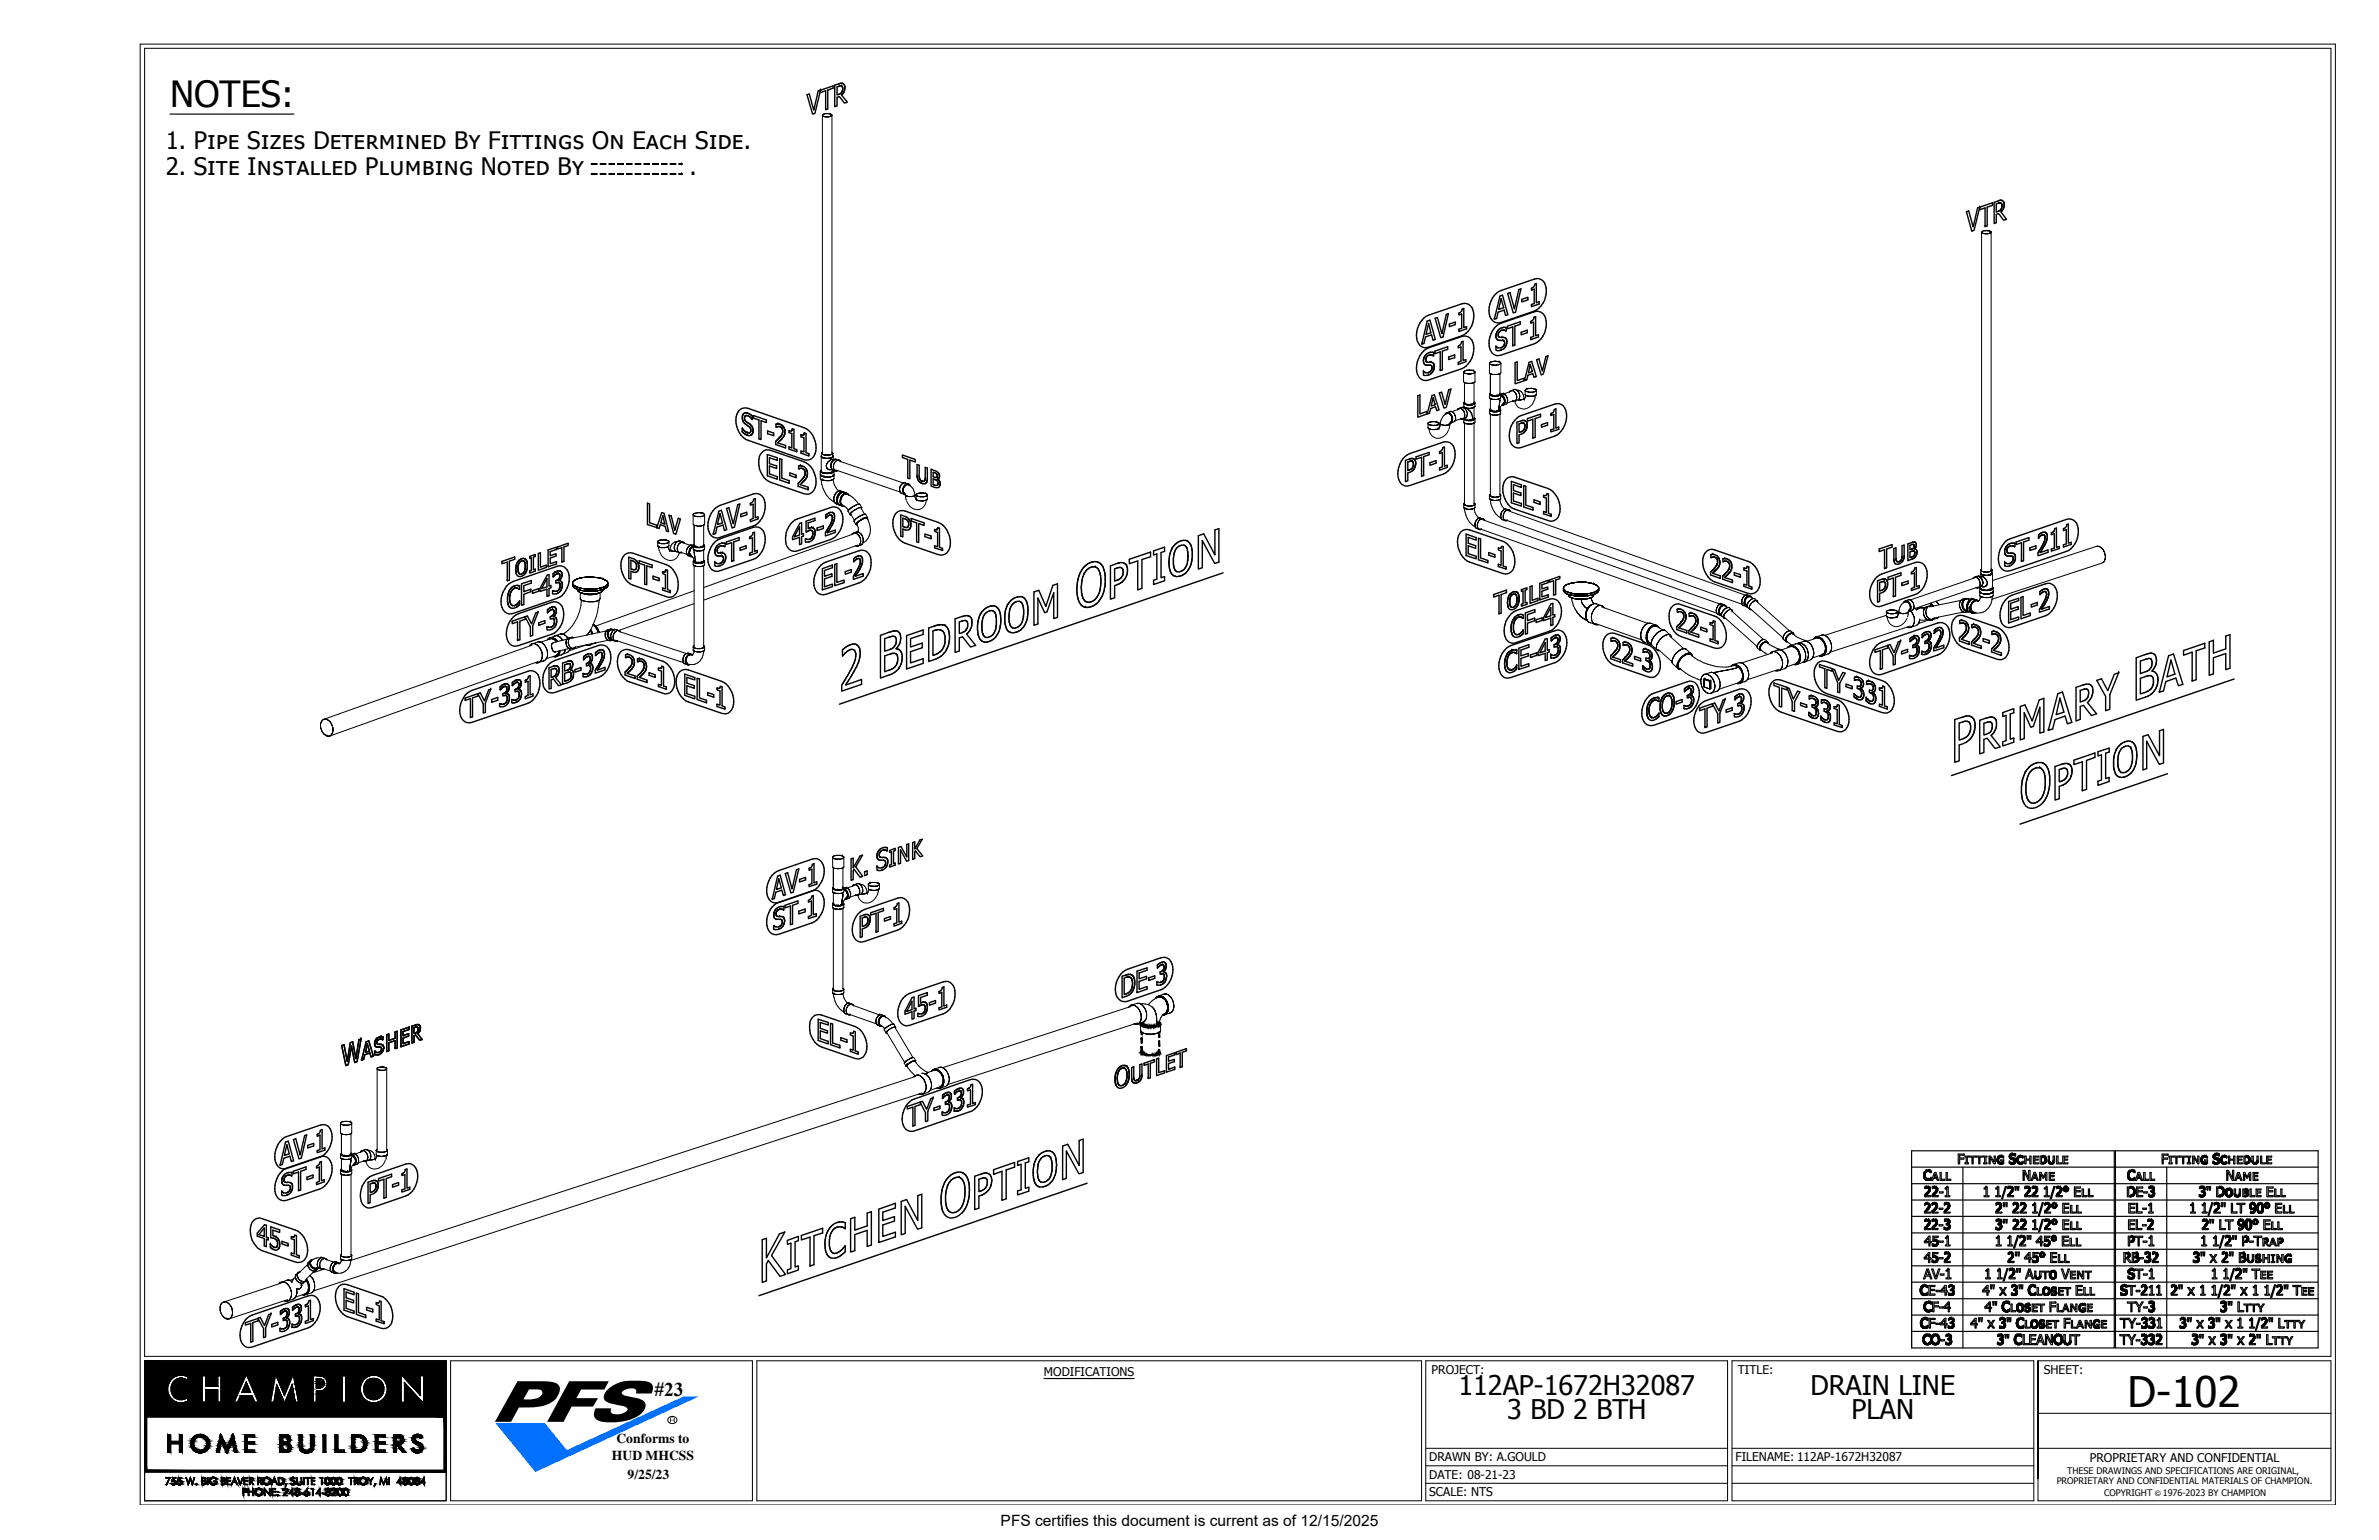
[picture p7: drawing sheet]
<svg xmlns="http://www.w3.org/2000/svg" width="432mm" height="279mm" viewBox="0 0 432 279" stroke-linecap="round" stroke-linejoin="round" font-family="sans-serif">
<defs><g id="words">
<text font-size="7.6" x="386.2" y="255.3">D-102</text>
<text font-size="6.6" x="30.9" y="19.3">NOTES:</text>
<g font-size="4.9">
<text x="264.7" y="253">112AP-1672H32087</text>
<text x="273.6" y="257.4">3 BD 2 BTH</text>
<text x="328.6" y="253">DRAIN LINE</text>
<text x="336" y="257.4">PLAN</text>
</g>
<g font-size="4.4">
<text x="30.1" y="27.1">1. Pipe Sizes Determined By Fittings On Each Side.</text>
<text x="30.1" y="31.8">2. Site Installed Plumbing Noted By</text>
<text x="125.2" y="31.8">.</text>
</g>
<text font-size="3.5" x="118.8" y="253.3">#23</text>
<text font-size="2.8" x="181.6" y="276.8">PFS certifies this document is current as of 12/15/2025</text>
<g font-size="2.5">
<text x="111.9" y="261.9">Conforms to</text>
<text x="111.1" y="264.8">HUD MHCSS</text>
<text x="113.9" y="268.3">9/25/23</text>
</g>
<g font-size="2.2">
<text x="189.5" y="249.6">MODIFICATIONS</text>
<text x="259.8" y="249.3">PROJECT:</text>
<text x="315.4" y="249.3">TITLE:</text>
<text x="371" y="249.3">SHEET:</text>
<text x="259.4" y="265.1">DRAWN BY: A.GOULD</text>
<text x="259.4" y="268.3">DATE: 08-21-23</text>
<text x="315" y="265.1">FILENAME: 112AP-1672H32087</text>
<text x="379.3" y="265.3">PROPRIETARY AND CONFIDENTIAL</text>
<text x="259.4" y="271.5">SCALE: NTS</text>
</g>
<g font-size="1.6">
<text x="373.3" y="269.2">PROPRIETARY AND CONFIDENTIAL MATERIALS OF CHAMPION.</text>
<text x="375.2" y="267.4">THESE DRAWINGS AND SPECIFICATIONS ARE ORIGINAL,</text>
<text x="381.9" y="271.4">COPYRIGHT</text>
<text x="392.6" y="271.4">1976-2023 BY CHAMPION</text>
</g>
<text font-size="1.4" x="391.2" y="271.4">©</text>
</g></defs>
<g fill="none" stroke="#000" stroke-width=".18">
<path d="M25.4 8h398.5v265.1h-398.5zM26.2 8.8h396.9v237.3h-396.9zM107.4 31.5v.1M107.4 31.5h.9v.1h-.9zM107.4 29.7v.1M107.4 29.7h.9v.1h-.9zM109 31.5h.9v.1h-.9zM109 29.7h.9v.1h-.9zM110.6 31.5h.9v.1h-.9zM110.6 29.7h.9v.1h-.9zM112.1 31.5h1v.1h-1zM112.1 29.7h1v.1h-1z"/>
<path d="M113.7 31.5h1v.1h-1zM113.7 29.7h1v.1h-1zM115.3 31.5h1v.1h-1zM115.3 29.7h1v.1h-1zM116.9 31.5h1v.1h-1zM116.9 29.7h1v.1h-1zM118.5 31.5h1v.1h-1zM118.5 29.7h1v.1h-1zM120.1 31.5h.9v.1h-.9zM120.1 29.7h.9v.1h-.9zM121.7 31.5h.9v.1h-.9zM121.7 29.7h.9v.1h-.9z"/>
<path d="M123.3 31.5h.4v.1h-.4zM123.3 29.7h.4v.1h-.4zM123.7 31.5v.1M123.7 29.7v.1M149.3 20.9l.2-.2 .9-.1a.75 .75 0 0 0-1.1 .4h.1M149.3 20.9v61.3M149.3 20.9l.1 .1M149.4 21l.1 .1M149.5 21.1l.2 .1-.2-.1M149.7 21.2h.2h-.2M149.9 21.2l.8-.1zM150.6 20.7l-.2-.1 .2 .1"/>
<path d="M150.7 21.1h.1M150.7 20.7h-.1h.1M150.9 21l-.2 .1 .2-.1M150.9 21h.1h-.1M150.9 20.7h-.2h.2M151 21v-.1v.1M151 20.8l-.1-.1 .1 .1M151 20.9v-.1v.1M151 20.9v61.3M359.7 42.1l.2-.2h.9h-.9l-.2 .2 .1 .2M359.7 42.1v61.3M359.7 42.1l.1 .2"/>
<path d="M359.8 42.3h.1M359.9 42.3l.2 .1-.2-.1M360.1 42.4h.2h-.2M360.3 42.4l.8-.1zM361 41.9h-.2h.2M361.1 42.3h.1M361.1 41.9h-.1h.1M361.3 42.3h-.2h.2M361.3 42.3l.1-.1-.1 .1M361.3 42l-.2-.1 .2 .1M361.4 42.2h.1M361.4 42.1h.1"/>
<path d="M361.4 42.1l-.1-.1 .1 .1M361.4 42.1v61.3M259.2 77.6h.1M259.2 76.9l.1 .1-.1-.1M259.2 76.8h.1M259.2 76.8v.8M259.3 77.7l-.1-.1 .1 .1M259.3 77h.1h-.1M259.3 76.7l-.1 .1 .1-.1M259.4 77.8l-.1-.1a1.75 1.75 0 0 0 2.5 1.6l.7-.6 .4-.7M259.4 77l.1 .1-.1-.1M259.4 76.6l-.1 .1 .1-.1"/>
<path d="M259.5 77.9l-.1-.1 .1 .1M259.5 77.1h.2h-.2M259.6 76.6h-.2h.2M259.7 77.9h-.2h.2M259.7 77.1l.2 .1-.2-.1M259.8 76.5l-.2 .1 .2-.1M259.9 77.2h.7zM259.9 77.9h.5zM259.9 77.9h-.2h.2M260 76.5h-.2h.2M260.2 76.5h-.2h.2M260.4 76.5h-.2h.2"/>
<path d="M260.6 77.9h-.2h.2M260.6 77.2l.2-.1-.2 .1M260.6 76.5h-.2h.2M260.8 77.9h-.2h.2M260.8 77.1h.1h-.1M260.8 76.6l-.2-.1 .2 .1M260.9 77.9h-.1h.1M260.9 77.9h.1M260.9 77.1h.1M261 76.6h-.2h.2M261.1 77.8l.1 .1-.1-.1M261.1 77.8l-.2 .1 .2-.1"/>
<path d="M261.1 77l-.2 .1 .2-.1M261.1 77h.1h-.1M261.1 76.7l-.1-.1 .1 .1M261.2 77.7l-.1 .1 .1-.1M261.2 77v-.1v.1M261.2 77.6v.1v-.1M261.2 76.9h.1M261.2 76.8l-.1-.1 .1 .1M261.2 77.6h.1M261.2 76.8h.1M261.5 76.9h.1M261.5 77v-.1v.1"/>
<path d="M261.6 77h-.1h.1M261.8 77.1l-.2-.1 .2 .1M262 77.1h-.2h.2M262 77.1h.6zM262.3 75.1v.1v-.1M262.4 75l-.1 .1 .1-.1M262.6 74.9l-.2 .1 .2-.1M262.6 75.1a2.09 2.09 0 0 0-1.2 2.1l-.2 .4v-.8M262.6 75.1l.1-.1-.1 .1M262.7 75h.1h-.1M262.7 74.8l-.1 .1 .1-.1M262.8 77.1h-.2h.2"/>
<path d="M262.8 75l.2 .1-.2-.1M262.8 74.8h-.1h.1M262.9 77.1h-.1h.1M262.9 77.1h.1M263 75.1h.1h-.1M263 74.9l-.2-.1 .2 .1M263.1 77l-.2 .1 .2-.1M263.1 74.7l.2-.1-.2 .1M263.1 74.7l-.5 .2M263.1 77h.1M263.1 76.9h.1M263.1 75.1l.2 .2-.2-.2"/>
<path d="M263.1 76.9l-.1 .9M263.2 76.8h.1M263.2 75l-.2-.1 .2 .1M263.2 76.8l-.1 .1M263.3 75.3l.1 .1-.1-.1M263.3 74.6h.1h-.1M263.3 76.6h.1M263.3 76.6l-.1 .2M263.3 75.1l-.1-.1 .1 .1M263.4 76.8l.1-.2-.1 .2M263.4 74.6l.3 .2zM263.4 76.5l-.1 .1 .1-.1"/>
<path d="M263.4 75.4l.1 .2-.1-.2M263.4 75.3l-.1-.2 .1 .2M263.5 76.6l.1-.1-.1 .1M263.5 76.4l-.1 .1 .1-.1M263.5 75.6v.2v-.2M263.5 76.2v.2v-.2M263.5 76v.2v-.2M263.5 75.8v.2v-.2M263.5 76h.1M263.5 75.5l-.1-.2 .1 .2M263.6 76.5v-.2v.2M263.6 76.3l.1-.2-.1 .2"/>
<path d="M263.6 75.7l-.1-.2 .1 .2M263.7 76.1v-.2v.2M263.7 75.9l-.1-.2 .1 .2M263.7 74.8l.2 .1-.2-.1M263.8 76.6l-.6 .2M263.9 74.9l.1 .2-.1-.2M263.9 76.5l-.1 .1 .1-.1M264 75.1l.1 .2-.1-.2M264 76.5h-.1h.1M264.1 75.3l.1 .2-.1-.2M264.1 76.3l-.1 .2 .1-.2M264.2 75.5v.2v-.2"/>
<path d="M264.2 76.1l-.1 .2 .1-.2M264.2 75.9v.2v-.2M264.2 75.7v.2v-.2M264.5 74.3h.1M264.6 74.2l-.1 .1 .1-.1M264.8 74.1l-.2 .1 .2-.1M264.9 74.1h-.1h.1M264.9 74.2l-1.4 .5M265 74.1h.1h-.1M265 74.1h-.1h.1M265.1 76h.1h-.1M265.1 74.1h.1"/>
<path d="M265.2 76h.3zM265.3 73.9l-.4 .2M265.3 74.2l-.2-.1 .2 .1M265.3 73.9h.1h-.1M265.4 75.9l-1.3 .4M265.4 74.3l-.1-.1 .1 .1M265.4 73.9l.2 .1-.2-.1M265.6 74.4l-.2-.1 .2 .1M265.6 75.9h.1h-.1M265.6 74h.1h-.1M265.6 74h.1M265.6 67.5l.1 .1-.1-.1"/>
<path d="M265.6 67.5h.1M265.6 67.5v1.8a1.77 1.77 0 0 0 1.4 .3 1.77 1.77 0 0 1-1.4-.3M265.7 76.6h.1M265.7 76v.1v-.1M265.7 75.9h.1M265.7 74.6l-.1-.2 .1 .2M265.7 73.8h.1M265.7 73.2h.1M265.7 73.1h.1M265.7 73h.1M265.7 73.1v.6M265.7 75.9v.6"/>
<path d="M265.7 76.7v-.1v.1M265.7 76.1l.1 .1-.1-.1M265.7 75.9l.1-.2-.1 .2M265.7 74l.2 .1-.2-.1M265.7 74h.1M265.7 74h.2M265.7 73.2l.1 .1-.1-.1M265.7 67.6l.1 .1-.1-.1M265.7 67.4l-.1 .1 .1-.1M265.8 74.8l-.1-.2 .1 .2M265.8 73h-.1h.1M265.8 73.2h.1"/>
<path d="M265.8 76h.1M265.8 76.8l-.1-.1 .1 .1M265.8 76.2h.1h-.1M265.8 75.7l.1-.2-.1 .2M265.8 75v-.2v.2M265.8 73.9l-.1-.1 .1 .1M265.8 73.3l.1 .1-.1-.1M265.8 72.9h.1M265.8 73.1v-3.7v3.8M265.8 67.7h.1h-.1M265.8 67.3l-.1 .1 .1-.1M265.8 73.9v.1"/>
<path d="M265.8 75.9v.1M265.8 76.8v14.6M265.9 76.1h.1M265.9 75.5v-.1v.1M265.9 75.4v-.3v.3M265.9 75.1l-.1-.1 .1 .1M265.9 73.2v.1v-.1M265.9 73.2h.1M265.9 74.1l.1 .2-.1-.2M265.9 76.8h-.1h.1M265.9 76.2l.2 .1-.2-.1M265.9 74l-.1-.1 .1 .1"/>
<path d="M265.9 73.4h.2h-.2M265.9 73.3l.2 .1-.2-.1M265.9 73.3h.1M265.9 67.7l.2 .1-.2-.1M265.9 67.3h-.1h.1M265.9 76.1v.1M265.9 75.9l-.4 .1M266 74h.1M266 76.2l-.1-.1 .1 .1M266 74.3l.1 .1-.1-.1M266.1 76.2h.1M266.1 76.9l-.2-.1 .2 .1"/>
<path d="M266.1 76.3h.2h-.2M266.1 75.8l-.2 .1 .2-.1M266.1 74h.1M266.1 74h-.2h.2M266.1 73.4h.2h-.2M266.1 73.4h.1h-.1M266.1 73.4h.1M266.1 74.4l.1 .2-.1-.2M266.1 76.2h-.1h.1M266.1 75.7v.1v-.1M266.1 74l.1 .1-.1-.1M266.1 67.8h.3h-.3"/>
<path d="M266.1 67.2l.7-.1zM266.1 67.2l-.2 .1M266.2 74.6l.1 .2-.1-.2M266.2 73.4h.2zM266.2 76.2h.1M266.2 75.6l-.1 .1 .1-.1M266.2 74.1l.1 .1-.1-.1M266.2 73.4h.1M266.3 76.9h-.2h.2M266.3 76.3h.1h-.1M266.3 76.2h-.2h.2M266.3 75.4l-.1 .2 .1-.2"/>
<path d="M266.3 74.8v.2v-.2M266.3 74h-.2h.2M266.3 73.4l.1 .1-.1-.1M266.3 75.2v.2v-.2M266.3 75v.2v-.2M266.3 74.2h.1h-.1M266.4 73.4h.1M266.4 76.3l-.1-.1 .1 .1M266.4 76.3h.5zM266.4 76.3h.1M266.4 76.9h.5zM266.4 76.9h-.1h.1"/>
<path d="M266.4 74.2l.1 .1-.1-.1M266.4 74.1h.5zM266.4 74.1l-.1-.1 .1 .1M266.4 76.3h.7zM266.4 73.5l.7-.1zM266.5 73.4h.1M266.5 73.4h.2M266.5 74.3l.1 .1-.1-.1M266.6 73.4h.1M266.6 74.4l.1 .1-.1-.1M266.7 76.3h.1M266.7 73.4h.1"/>
<path d="M266.7 74.5l.1 .1-.1-.1M266.8 74.6l.1 .1-.1-.1M266.9 76.3h.1M266.9 74.7l.1 .1-.1-.1M267 74.8v.2v-.2M267 73.4h.1M267 73.4h-.3M267 76.2l-.1 .1 .1-.1M267 75l.1 .1-.1-.1M267 67.2l-.2-.1 .2 .1M267.1 76.2h.1M267.1 76.9h-.2h.2"/>
<path d="M267.1 76.3h.2h-.2M267.1 74l-.2 .1 .2-.1M267.1 73.4h.2h-.2M267.1 73.4h.2zM267.1 75.1l.1 .2-.1-.2M267.2 76.2h-.2h.2M267.2 75.3v.1v-.1M267.2 73.4h.1M267.2 75.4l.1 .2-.1-.2M267.3 76.9h-.2h.2M267.3 76.3l.1-.1-.1 .1M267.3 75.6v.2v-.2"/>
<path d="M267.3 74h-.2h.2M267.3 73.4h.1h-.1M267.3 73.4l.1-.1-.1 .1M267.3 69.5l-.3 .1 .3-.1M267.3 67.2l.1 .1-.1-.1M267.3 67.2h-.3h.3M267.3 76.2h.1M267.3 76.2h-.1h.1M267.3 76v.2h.1h-.1zM267.3 75.8v.2v-.2M267.4 73.3h.1h-.1M267.4 73.3h.1"/>
<path d="M267.4 76.8l-.1 .1 .1-.1M267.4 76.8h.1M267.4 76.2h.1M267.4 74h-.1h.1M267.4 74h.1M267.4 73.4h.1M267.4 69.5h-.1h.1M267.4 67.3l.3 .2a1.19 1.19 0 0 1-1.3 .3 1.59 1.59 0 0 0 1.3-.3M267.4 67.3h.1M267.4 67.3l.3 .2M267.5 76.1h.1M267.5 73.3h.1"/>
<path d="M267.5 76.1l-.1 .1M267.5 73.2v.1M267.5 73.2h.1M267.5 76.8h-.1h.1M267.5 76.2h-.1h.1M267.5 76.2l.1-.1-.1 .1M267.5 76h.1M267.5 73.9l-.1 .1 .1-.1M267.5 73.3l-.1 .1 .1-.1M267.5 73.3h.1h-.1M267.5 69.4l-.1 .1 .1-.1M267.5 69.4v3.8"/>
<path d="M267.5 73.9v2.1M267.5 76.8v14.6M267.6 76.7l-.1 .1 .1-.1M267.6 76.1l.1-.1-.1 .1M267.6 75.9l-.1-.1 .1 .1M267.6 73.9h-.1h.1M267.6 73.3l.1-.1-.1 .1M267.6 73l-.1-.1 .1 .1M267.7 76.6l-.1 .1 .1-.1M267.7 76h.1M267.7 75.9h.1M267.7 73.8l-.1 .1 .1-.1"/>
<path d="M267.7 73.2v-.1v.1M267.7 73.1l-.1-.1 .1 .1M267.7 69.3l-.2 .1 .2-.1M267.7 76.6h.1M267.7 76v-.1v.1M267.7 73.7v.1v-.1M267.7 73.1h.1M267.7 69.3h.1M267.7 67.5v1.8M267.7 73.1v.6M267.7 76v.6M270.3 65.9v1.7a1.59 1.59 0 0 0 1.4 .3l-1.2-.1"/>
<path d="M270.3 74.4l.1 .1-.1-.1M270.3 71.5l.1 .1-.1-.1M270.3 65.9l.1 .1-.1-.1M270.3 65.9h.1M270.3 71.5v.6M270.3 74.4v.6M270.3 67.6l.2 .2M270.4 75.1l-.1-.1 .1 .1M270.4 74.5h.1h-.1M270.4 74.3h.1M270.4 72.2l-.1-.1 .1 .1M270.4 71.6l.1 .1-.1-.1"/>
<path d="M270.4 71.5h-.1h.1M270.4 66l.1 .1-.1-.1M270.4 65.8l-.1 .1 .1-.1M270.4 71.4h.1M270.5 75.1h-.1h.1M270.5 74.5l.1 .1-.1-.1M270.5 72.3l-.1-.1 .1 .1M270.5 71.7l.1 .1-.1-.1M270.5 71.5l.1 .1zM270.5 74.4h.1M270.5 74.5h.1M270.5 74.2l-.1 .1 .1-.1"/>
<path d="M270.5 71.4h-.1h.1M270.5 71.6h.1M270.5 66.1h.1h-.1M270.5 65.7l-.1 .1 .1-.1M270.5 67.8v3.7M270.5 72.3v2.1M270.5 75.1v14.8M270.6 74.5h.1M270.6 75.2l-.1-.1 .1 .1M270.6 74.6h.1h-.1M270.6 72.3h-.1h.1M270.6 71.8h.1h-.1"/>
<path d="M270.6 71.6h.1M270.6 71.7h.1M270.6 71.7l.2 .1zM270.6 66.1l.2 .1-.2-.1M270.6 65.7h-.1h.1M270.7 75.2h-.1h.1M270.7 74.6l.1 .1-.1-.1M270.7 72.4l-.1-.1 .1 .1M270.7 71.8h.1h-.1M270.7 74.6l-.1-.1 .1 .1M270.8 74.6h.1M270.8 71.8h.1h-.1"/>
<path d="M270.8 71.8h.1M270.8 66.2h.2h-.2M270.8 65.6l.7-.1zM270.8 65.6l-.2 .1M270.8 75.3l-.1-.1 .1 .1M270.8 74.7h.3h-.3M270.8 72.4h-.1h.1M270.8 71.8l.3 .1-.3-.1M270.9 71.8h.2zM270.9 74.6h.1M270.9 74.6h-.1h.1M270.9 71.8h.1"/>
<path d="M271.1 75.3h.6zM271.1 72.5h.6zM271.1 71.8h.1M271.1 75.3h-.3h.3M271.1 74.7h.1h-.1M271.1 72.5l-.3-.1 .3 .1M271.1 71.9h.1h-.1M271.1 74.7l-.2-.1 .2 .1M271.1 74.7h.5zM271.1 74.7h.1M271.2 74.7h.5zM271.2 71.9h.5z"/>
<path d="M271.3 71.8h.1M271.4 74.7h.1M271.4 71.8h.1M271.6 74.7h.1M271.7 74.7h.2h-.2M271.7 71.9l.2-.1-.2 .1M271.7 71.8h.1M271.7 65.6l-.2-.1 .2 .1M271.7 71.8h-.5M271.7 74.6l-.1 .1 .1-.1M271.8 74.6h.1M271.8 71.8h.1h-.1"/>
<path d="M271.9 75.3h-.2h.2M271.9 74.7l.1-.1-.1 .1M271.9 74.6h-.2h.2M271.9 72.4l-.2 .1 .2-.1M271.9 71.8h.1h-.1M271.9 71.8h.1M271.9 71.8l.1-.1-.1 .1M271.9 67.9h-.2h.2M271.9 65.6l.2 .1-.2-.1M271.9 65.6h-.2h.2M272 74.6h.1M272 74.6h-.1h.1"/>
<path d="M272 74.6v-.1v.1M272 74.5v-.2v.2M272 74.3v-.3v.3M272 75.2l-.1 .1 .1-.1M272 74.6h.2h-.2M272 72.4h-.1h.1M272 71.8h.2h-.2M272.1 73.8l-.1 .2M272.1 74.5l-.1 .1 .1-.1M272.1 73.8v-.2v.2M272.1 71.7h.1h-.1M272.1 71.7h.1"/>
<path d="M272.1 74.5h.1M272.1 73.6l.1-.3-.1 .3M272.1 67.9h-.2h.2M272.1 65.7l.3 .2a1.22 1.22 0 0 1-1.4 .3 1.42 1.42 0 0 0 1.4-.3M272.1 65.7h.1M272.1 65.7l.3 .2M272.2 75.2h-.2h.2M272.2 74.6l.1-.1-.1 .1M272.2 74.5h-.1h.1M272.2 73.3v-.2v.2M272.2 73.1v-.2v.2M272.2 72.3l-.2 .1 .2-.1"/>
<path d="M272.2 71.8l.1-.1-.1 .1M272.2 71.7h.1M272.2 71.6h.1M272.2 74.5h.1M272.2 72.9v-.2v.2M272.2 74.4v.1v-.1M272.2 72.7v-.1v.1M272.2 71.4h.1M272.2 67.8l-.1 .1 .1-.1M272.2 67.8v3.7M272.2 72.3v.3M272.2 75.1v14.8"/>
<path d="M272.3 75.1l-.1 .1 .1-.1M272.3 74.5h.1h-.1M272.3 72.3h-.1h.1M272.3 71.7l.1-.1-.1 .1M272.3 74.3l-.1-.1 .1 .1M272.3 71.4h-.1h.1M272.3 67.7l-.1 .1 .1-.1M272.4 75.1h-.1h.1M272.4 75h.1M272.4 74.5h.1M272.4 74.4h.1M272.4 74.3h-.1h.1"/>
<path d="M272.4 72.2l-.1 .1 .1-.1M272.4 72.1h.1M272.4 71.7l.1 .1zM272.4 71.6h.1M272.4 71.5l-.1-.1 .1 .1M272.4 71.5v.6M272.4 74.4v.6M272.4 67.6l-.1 .1 .1-.1M272.4 65.9v1.7M272.5 71.8h.1M272.5 71.6h.1M272.6 71.8h.1"/>
<path d="M272.6 71.8l.1 .1zM272.6 71.7l-.1-.1 .1 .1M272.6 71.4l-.2 .1M272.6 71.4h.2h-.2M272.7 73.4l-.4 .5-.1 .5M272.8 71.9h.1M272.8 73.4h-.1h.1M272.8 71.9v.1zM272.8 71.8l-.2-.1 .2 .1M272.8 71.4l.1 .1-.1-.1M272.8 73.4h.1M272.8 72.1h.1"/>
<path d="M272.8 72.1h.1zM272.8 73.3h.1zM272.9 72.1v.1zM272.9 71.9l-.1-.1 .1 .1M272.9 73.3h.1M273 72.3h.1M272.9 73.4l.2-.1-.2 .1M272.9 71.5h.2h-.2M272.9 71.5h.1M273 73.2l-.1 .1zM273 72.3v.1zM273 72.1l-.1-.2 .1 .2"/>
<path d="M273 73.1h.1M273 73.1v.1zM273 73.3l.1-.1-.1 .1M273 72.6h.1M273 72.5h.1M273 71.5l.2 .1-.2-.1M273 72.9h.1M273 73v.1M273.1 73l-.1 .1zM273.1 73.2l.1-.2-.1 .2M273.1 72.8v.1zM273.1 72.7h.1"/>
<path d="M273.1 72.8h.1M273.1 72.3l-.1-.2 .1 .2M273.1 72.9l-.1 .1zM273.1 72.5v-.2v.2M273.2 73v-.1v.1M273.2 72.9v-.3v.3M273.2 72.6l-.1-.1 .1 .1M273.2 71.6l.1 .2-.1-.2M273.3 73.4l-.8 .1h.3M273.3 71.8l.1 .1-.1-.1M273.4 73.3l-.1 .1 .1-.1M273.4 71.9l.1 .2-.1-.2"/>
<path d="M273.5 73.2l-.1 .1 .1-.1M273.5 72.1l.1 .2-.1-.2M273.6 73.1l-.1 .1 .1-.1M273.6 72.9v.2v-.2M273.6 72.3v.2v-.2M273.6 72.7v.2v-.2M273.6 72.5v.2v-.2M274 71.1h.1M274.1 71l-.1 .1 .1-.1M274.2 70.9l-.1 .1 .1-.1M274.3 70.9h-.1h.1M274.3 71l-1.3 .5"/>
<path d="M274.5 70.9h-.2h.2M274.5 72.8h.1M274.6 72.8h.1M274.7 70.9h-.2h.2M274.7 70.7h.2h-.2M274.7 70.7l-.5 .2M274.8 71l-.1-.1 .1 .1M274.8 72.7l-1.3 .4M274.9 70.7h.1h-.1M275 71.2l-.2-.2 .2 .2M275 72.8l.1-.2-.1 .2M275 70.7h.2h-.2"/>
<path d="M275.1 71.3l-.1-.1 .1 .1M275.1 72.6l.1-.1-.1 .1M275.2 71.5l-.1-.2 .1 .2M275.2 72.5l.1-.2-.1 .2M275.2 70.7l.1 .1-.1-.1M275.3 72.3v-.2v.2M275.3 71.7l-.1-.2 .1 .2M275.3 70.8a1.34 1.34 0 0 1 1.3 1.6M275.3 72.1v-.2v.2M275.3 71.9v-.2v.2M275.3 70.8l.2 .2-.2-.2M275.4 72.6l-.8 .2h.3"/>
<path d="M275.5 71l.1 .1-.1-.1M275.5 72.6h-.1h.1M275.6 72.6h.4zM275.6 72.6h.1M275.6 71.1l.1 .2-.1-.2M275.7 72.5l-.2 .1 .2-.1M275.7 71.3l.1 .2-.1-.2M275.8 72.3l-.1 .2 .1-.2M275.8 72.1v.2v-.2M275.8 71.5v.3v-.3M275.8 72v.1v-.1M275.8 71.8v.2v-.2"/>
<path d="M276.2 72.5l-.2 .1 .2-.1M276.4 72.5h-.2h.2M276.5 72.4l-.1 .1 .1-.1M276.6 72.3l-.1 .1 .1-.1M276.6 72.3h.1M276.6 72.4v.2M276.6 72.5l.1 .1M276.8 70.8l.1 .1-.1-.1M276.8 70.8v.8M276.9 71.7l-.1-.1 .1 .1M276.9 70.9v.1v-.1M276.9 70.8h.1"/>
<path d="M276.9 70.7v.1v-.1M276.9 71.7h.1M276.9 71h.2h-.2M277 70.6l-.1 .1 .1-.1M277 71.7l-.4 .7M277.1 71.8l-.2-.1 .2 .1M277.1 71l.1 .1-.1-.1M277.1 70.6h-.1h.1M277.1 70.6h.1M277.2 71.8h-.1h.1M277.2 71.1h.3h-.3M277.3 70.5l-.2 .1 .2-.1"/>
<path d="M277.5 71.9l-.3-.1 .3 .1M277.5 71.1l.2 .1-.2-.1M277.5 70.5h-.2h.2M277.7 71.2h.4zM277.7 71.9h.4zM277.7 71.9h-.2h.2M277.7 70.5h-.2h.2M277.9 70.4l-.2 .1 .2-.1M278.1 71.2l.2-.1-.2 .1M278.1 70.5l-.2-.1 .2 .1M278.3 71.9h-.2h.2M278.3 71.1h.2h-.2"/>
<path d="M278.3 70.5h-.2h.2M278.5 71.8l-.2 .1 .2-.1M278.5 71.1l.1-.1-.1 .1M278.5 70.6l-.2-.1 .2 .1M278.6 71.8h-.1h.1M278.6 71h.2h-.2M278.7 71.8a2.26 2.26 0 0 1-2.4 2.4 1.56 1.56 0 0 1-1.3-1.4M278.7 71.8h.1M278.7 70.6h-.2h.2M278.8 71.7l-.2 .1 .2-.1M278.8 71v-.1v.1M278.8 70.7l-.1-.1 .1 .1"/>
<path d="M278.8 71.6v.1v-.1M278.8 71.5h.1M278.8 70.9h.1M278.8 70.8h.1M278.8 70.7h.1M278.8 70.8v.7M119.4 99.1h.1M119.4 98.3v.1v-.1M119.4 98.3h.1M119.4 98.3v.7M119.4 98.4l.1 .1-.1-.1M119.4 98.2v.1v-.1"/>
<path d="M119.5 99.2l.2 .1-.2-.1M119.5 99.2l-.1-.1 .1 .1M119.5 98.5l.2 .1-.2-.1M119.5 98.1l-.1 .1 .1-.1M119.5 99.2h.1M119.5 99.2l.2 .8M119.6 98l-.1 .1 .1-.1M119.7 99.3h.1M119.7 98.6h.1h-.1M119.7 98.6h.1M119.8 98h-.2h.2M119.8 99.3h-.1h.1"/>
<path d="M119.8 98.6h.2h-.2M120 98h-.2h.2M120 99.4l-.2-.1 .2 .1M120 98.6h.2h-.2M120 99.4h.7zM120.2 98h-.2h.2M120.2 98.6h.5zM120.4 98h-.2h.2M120.6 98h-.2h.2M120.7 98.6h.2h-.2M120.8 98h-.2h.2M120.9 99.3l-.2 .1 .2-.1"/>
<path d="M120.9 98.6h.2h-.2M121 98h-.2h.2M121.1 99.3h-.2h.2M121.1 98.6l.1-.1-.1 .1M121.2 98.1l-.2-.1 .2 .1M121.2 99.2l-.1 .1 .1-.1M121.2 98.5l.1-.1-.1 .1M121.2 99.2l.4 .7M121.3 98.1h-.1h.1M121.3 99.2h-.1h.1M121.3 98.4l.1-.1-.1 .1M121.4 99.1l-.1 .1 .1-.1"/>
<path d="M121.4 98.3h.1M121.4 98.2l-.1-.1 .1 .1M121.4 99v.1v-.1M121.4 98.3v-.1v.1M121.4 98.3v.7M121.6 99.9l-.1 .2 .1-.1M121.7 99.8h.1M121.8 99.9h.1h-.1M121.8 99.9l-.1-.1 .1 .1M121.9 99.9h.1M122 100l-.1-.1 .1 .1M122.4 99.4v-.2v.2"/>
<path d="M122.4 99.2v-.2v.2M122.4 99.6v-.2v.2M122.4 99l.1-.2-.1 .2M122.5 99.8l-.1-.2 .1 .2M122.5 98.8l.1-.2-.1 .2M122.6 99.9l-.1-.1 .1 .1M122.6 98.6l.1-.2-.1 .2M122.7 98.4l.2-.1-.2 .1M122.9 98.3l.1-.1-.1 .1M122.9 99.6l.1 .2-.1-.2M122.9 99.4v.2v-.2M122.9 98.3a1.4 1.4 0 0 0-1.3 1.6"/>
<path d="M123 99.8v.2v-.2M123 99.2l-.1 .2 .1-.2M123 100l.1 .1-.1-.1M123 98.2h.2h-.2M123.1 99l-.1 .2 .1-.2M123.1 98.8v.2v-.2M123.2 98.2h.3zM123.3 98.6l-.2 .2 .2-.2M123.4 98.5l-.1 .1 .1-.1M123.5 98.2l.5 .2M123.6 98.4l-.2 .1 .2-.1M123.7 98.3l-.1 .1 .1-.1"/>
<path d="M123.9 98.3h-.2h.2M123.9 98.5l1.4 .4M124.2 98.5l-.2-.1 .2 .1M124.2 98.6v-.1v.1M124.3 98.6h.1M124.6 100v-.2v.2M124.6 99.8l.1-.2-.1 .2M124.7 99.6l.1-.2-.1 .2M124.8 99.4l.1-.2-.1 .2M124.9 99.2l.2-.1-.2 .1M125.1 99.1l.1-.1-.1 .1M125.1 99.9v.2v-.2"/>
<path d="M125.1 99.7v.2v-.2M125.2 99.9v.1zM125.2 99l.1-.1-.1 .1M125.2 99.8v.1zM125.2 99.6l-.1 .1 .1-.1M125.3 99.8h.1M125.3 99.7h.1M125.3 99.7l-.1 .1zM125.3 98.9h.1M125.3 99.6v.1zM125.3 99.4l-.1 .2 .1-.2M125.3 99.6h.1"/>
<path d="M125.3 99.6v.1M125.4 99.5h.1M125.4 99.5l-.1 .1zM125.5 99.3l-.2 .1 .2-.1M125.5 98.9h-.2h.2M125.5 98.9h.1h-.1M125.5 99.4l-.1 .1zM125.5 99.4h.1M125.6 99.4h.1M125.6 99.3h.1zM125.6 99.3l-.1 .1zM125.6 99.1l-.1 .2 .1-.2"/>
<path d="M125.6 98.9l.3 .1M125.6 99.3h.1M125.7 99.3l.1-.1zM125.8 99.1h-.2h.2M125.8 99.1h.1M125.8 95.1l.2 .2M125.8 93.4v1.7a1.77 1.77 0 0 0 1.4 .3l-1.2-.1M125.8 99.2h.1M125.8 99h.1M125.8 93.4l.1 .1-.1-.1M125.8 93.3h.1M125.8 99v.6"/>
<path d="M125.9 99.7h.1M125.9 99.1h.1M125.9 98.9l-.1 .1 .1-.1M125.9 99.1l.1 .1-.1-.1M125.9 93.5l.1 .1-.1-.1M125.9 93.3h-.1h.1M125.9 98.8v.1v-.1M126 99.8l.2 .1-.2-.1M126 99.8l-.1-.1 .1 .1M126 99.2l.2 .1-.2-.1M126 98.8h.1M126 99v.1"/>
<path d="M126 99.1h.1M126 93.6h.1h-.1M126 93.2l-.1 .1 .1-.1M126 95.3v3.8M126 99.8v.3M126.1 99.1h.1M126.1 99.2h.1M126.1 99.2h.1zM126.1 93.6l.2 .1-.2-.1M126.1 93.1l-.1 .1 .1-.1M126.2 99.9h.1M126.2 99.3h.1h-.1"/>
<path d="M126.2 99.3h.1M126.2 99.2l.2 .1-.2-.1M126.2 99.2h.1M126.3 99.9h-.1h.1M126.3 99.3l.2 .1-.2-.1M126.3 93.7h.2h-.2M126.3 93.1l.7-.1-.9 .1M126.4 99.3h.1zM126.4 99.3h.1M126.5 99.9h-.2h.2M126.5 99.4h.2h-.2M126.5 99.9h.6z"/>
<path d="M126.5 99.3h.1M126.6 99.3h.2M126.6 99.3h.1M126.7 99.4h.4zM126.7 99.3h.1M126.8 99.3h.1M127.1 99.4l.2-.1-.2 .1M127.2 99.3h.1M127.2 99.3h-.3M127.2 93h-.2h.2M127.3 99.3l.1-.1-.1 .1M127.3 99.9h-.2h.2"/>
<path d="M127.3 99.3h.2h-.2M127.3 99.3h.1M127.4 99.2h.2h-.2M127.4 95.4h-.2h.2M127.4 93.1h.2h-.2M127.4 93.1l-.2-.1 .2 .1M127.5 99.9h-.2h.2M127.5 99.3l.1-.1-.1 .1M127.6 99.2v-.1v.1M127.6 99.2h.1M127.6 99.8l-.1 .1 .1-.1M127.6 99.2h.1h-.1"/>
<path d="M127.6 95.3l-.2 .1 .2-.1M127.6 93.1l.3 .2a.95 .95 0 0 1-1.2 .4h-.2a1.72 1.72 0 0 0 1.4-.3M127.6 93.1h.1M127.6 93.1l.3 .3M127.6 99.1h.1M127.7 99.1h-.1M127.7 99.8h-.1h.1M127.7 99.2l.1-.1-.1 .1M127.7 99.1h.1M127.7 95.3h-.1h.1M127.7 95.3v3.7M127.7 99.8v2.1"/>
<path d="M127.7 99v.1zM127.8 98.8h.1M127.8 99.7l-.1 .1 .1-.1M127.8 99.1h.1M127.8 95.2l-.1 .1 .1-.1M127.8 99.7h.1M127.8 99.1l.1-.1-.1 .1M127.8 98.9v-.1v.1M127.9 99.6l-.1 .1 .1-.1M127.9 99h.1M127.9 95.1l-.1 .1 .1-.1M127.9 93.4v1.7"/>
<path d="M127.9 99v.6M148.9 85.5v.1v-.1M148.9 85.5v1.2M148.9 85.6h.1h-.1M148.9 85.4v.1v-.1M148.9 86.8v-.1v.1M148.9 86.2h.1M149 86.9l-.1-.1 .1 .1M149 86.3h.1M149 85.6l.1 .1-.1-.1M149 85.3l-.1 .1 .1-.1M149.1 85.3h.1"/>
<path d="M149.1 82.8h.1M149.1 82.8v-.1v.1M149.1 86.4h.1M149.1 85.6h.1M149.1 82.8v2.8M149.1 87l.3 1.6 .7 1.4M149.1 85.6l.1 .1zM149.1 85.7l.2 .1-.2-.1M149.1 85.6v-.1v.1M149.1 82.9h.1M149.1 82.7h.1M149.1 82.2v.1v-.1"/>
<path d="M149.1 87l.2 .1-.2-.1M149.1 87l-.1-.1 .1 .1M149.1 82.2v.6M149.1 83v-.1v.1M149.1 82.9v-.1v.1M149.1 82.3l.1 .1-.1-.1M149.1 82.2h.1M149.2 82.1l-.1 .1 .1-.1M149.2 85.7l-.1-.1 .1 .1M149.2 83h-.1h.1M149.2 83l-.1-.1 .1 .1M149.2 82.4h.2h-.2"/>
<path d="M149.3 86.4l-.4-.3 .4 .3 .6 .2M149.3 85.8l.1 .1-.1-.1M149.3 82l-.1 .1 .1-.1M149.3 87.1h.1M149.3 86.4h.1M149.3 85.7l.1 .1M149.3 86.4l1.1 .2h-.5M149.4 85.8l-.2-.1 .2 .1M149.4 83.1l-.2-.1 .2 .1M149.4 83h-.2h.2M149.4 82.4l.1 .1-.1-.1M149.4 85.8h.1h-.1"/>
<path d="M149.4 85.9h.2h-.2M149.5 86.5h.1M149.5 85.8h.1M149.5 83.1l-.1-.1 .1 .1M149.5 82.5l.2 .1-.2-.1M149.5 87.1h-.2h.2M149.5 85.8h-.1h.1M149.5 83.1h-.1h.1M149.6 85.8h.1M149.6 85.9h.3h-.3M149.7 86.5h.1M149.7 85.9l-.2-.1 .2 .1"/>
<path d="M149.7 83.1h-.2h.2M149.7 82.5h.2h-.2M149.7 87.2l-.2-.1 .2 .1M149.7 87.2h.8zM149.7 85.9h.1M149.8 85.9h.1M149.9 85.9h.9zM149.9 82.5h.6zM149.9 85.9h.4zM149.9 85.9h-.2h.2M149.9 83.2h.4zM149.9 83.2l-.2-.1 .2 .1"/>
<path d="M149.9 83.1h.4zM149.9 83.1h-.2h.2M149.9 85.9h.1M149.9 86.6h.1M150 86.6h.1M150 84.7h.1M150 84.5h.1M150 84.5v-.3v.3M150 84.5v.1M150 84.8v-.1v.1M150 84.2l.1-.1-.1 .1M150.1 84.9l-.1-.1 .1 .1"/>
<path d="M150.1 90l1.4 1.1M150.1 85v-.1v.1M150.1 84.1l.1-.2-.1 .2M150.1 85.9h.1M150.2 85h-.1h.1M150.2 83.9l.1-.1-.1 .1M150.2 86.6h.1M150.2 85.1v-.1v.1M150.3 85.1h-.1h.1M150.3 83.8l.2-.1-.2 .1M150.4 85.2l-.1-.1 .1 .1M150.5 86.5h.1"/>
<path d="M150.5 85.9h-.2h.2M150.5 85.2h-.1h.1M150.5 83.7v-.1v.1M150.5 83.1l-.2 .1 .2-.1M150.5 83.6l.1-.1-.1 .1M150.5 83.1h-.2h.2M150.5 82.5h.2h-.2M150.6 85.2h.1zM150.6 85.2h.1M150.6 86.5l-.2 .1 .2-.1M150.6 83.5h.1h-.1M150.7 85.8l-.2 .1 .2-.1"/>
<path d="M150.7 83.1h-.2h.2M150.7 86.5h.1M150.7 83.5h.1M150.7 83.4h.1h-.1M150.7 82.5h.2h-.2M150.7 87.2h-.2h.2M150.8 84.6v.2v-.2M150.8 84.3v.2v-.2M150.8 84.5h.1M150.8 85.8l-.6 .1 .5-.1M150.8 84.5v.1M150.8 86.5h-.1"/>
<path d="M150.8 84.7l.1 .2zM150.8 86.5h-.2h.2M150.8 85.8h-.1h.1M150.8 85.2h.1M150.8 84.7v-.2v.2M150.8 84.5l.1-.2-.1 .2M150.8 84.1v.2v-.2M150.8 83.4h.1h-.1M150.8 83.1h-.1h.1M150.9 85.8h.1M150.9 84.3v-.2v.2M150.9 83.9l-.1 .2 .1-.2"/>
<path d="M150.9 83.1h-.2h.2M150.9 82.5l.1-.1-.1 .1M150.9 85.2h.1M150.9 84.1l.1-.2-.1 .2M150.9 83.4h.1M150.9 86.5h.1M151 86.4h.1M151 85.7l-.2 .1 .2-.1M151 85.2h.1M151 85l-.1-.1 .1 .1M151 83.8l-.1 .1 .1-.1M151 83.4h.1"/>
<path d="M151 83.1h-.2h.2M151 87.1l-.3 .1 .3-.1M151 86.4l-.2 .1 .2-.1M151 83.9l.1-.2-.1 .2M151 83l-.1 .1 .1-.1M151 82.4l.1-.1-.1 .1M151 85.7h.1M151 83.4h.5M151 85.2v-.2v.2M151 85.1v.1v-.1M151 83.7v.1v-.1M151 85.7l-.1 .1"/>
<path d="M151.1 85.7h-.1h.1M151.1 83l-.1 .1 .1-.1M151.1 82.1l-.1-.1 .1 .1M151.1 86.4h.1M151.1 85.7h.1M151.1 85.7l.1-.1-.1 .1M151.1 83.7l.2-.1-.2 .1M151.1 82.9l-.1 .1 .1-.1M151.1 82.3h.1h-.1M151.1 82.2v-.1v.1M151.1 87l-.1 .1 .1-.1M151.2 86.4h-.2h.2"/>
<path d="M151.2 85.6l-.1 .1 .1-.1M151.2 85.3l-.2-.1 .2 .1M151.2 83.6l-.2 .1 .2-.1M151.2 82.9l-.1 .1 .1-.1M151.2 82.8l-.1 .1 .1-.1M151.2 82.7v.1v-.1M151.2 82.7h.1M151.2 82.3l-.1-.1 .1 .1M151.2 85.6h.1M151.2 82.3v1.1M151.2 85.3l.4 .1M151.2 87l.1 .2a2.96 2.96 0 0 0 .8 1.7"/>
<path d="M151.2 85.5h.1M151.2 82.8v.1v-.1M151.2 82.8h.1M151.2 85.3v.2M151.3 84.7v.2v-.2M151.3 83.6l.1-.2-.1 .2M151.3 87h-.2h.2M151.3 86.3h.1M151.3 86.3l-.1 .1 .1-.1M151.3 84.9v.1v-.1M151.3 84.5v.2v-.2M151.3 83.5l-.1 .1 .1-.1"/>
<path d="M151.3 86.2v.1v-.1M151.3 85.4l-.1-.1 .2 .2M151.3 85l.1 .2-.1-.2M151.3 84.2v.3v-.3M151.3 90.6v-.2v.2M151.3 90.4l.1-.3-.1 .3M151.3 86.9v.1v-.1M151.3 86.2h.1M151.4 86.1l-.1 .1 .1-.1M151.4 85.2l.1 .1-.1-.1M151.4 83.4l-.1 .1 .1-.1M151.4 83.4h.2h-.2"/>
<path d="M151.4 90.8l-.1-.2 .1 .2M151.4 90.1l.1-.2-.1 .2M151.4 86.8l-.1 .1 .1-.1M151.4 85.5v1.3M151.4 85.5l-.6 .4M151.4 84l-.1 .2 .1-.2M151.4 91.1v-.3v.3M151.5 85.3l.1 .1-.1-.1M151.5 89.9l.1-.3-.1 .3M151.6 83.9l-.2 .1 .2-.1M151.6 83.4h.1M151.6 91.2l-.2-.1 .2 .1"/>
<path d="M151.6 89.6l.2-.2-.2 .2M151.6 85.4h.5zM151.7 85.3l11.7 4M151.7 83.7l-.1 .2 .1-.2M151.7 91.4l-.1-.2 .1 .2M151.7 83.3l-.1 .1 .1-.1M151.7 83.3l.1 .1-.1-.1M151.8 89.4l.1-.2-.1 .2M151.8 83.6l-.1 .1 .1-.1M151.8 91.4h-.1h.1M151.8 91l.1 .2-.1-.2M151.8 90.8v.2v-.2"/>
<path d="M151.8 90.6v.2v-.2M151.8 83.4l.5 .1M151.8 91.4l.5 .2M151.9 90.3l-.1 .3 .1-.3M151.9 91.2l.1 .2-.1-.2M151.9 89.2h.2h-.2M152 83.5l-.2 .1 .2-.1M152 83.5h.1M152 90l-.1 .3 .1-.3M152 90.8v-.2v.2M152 91.4l.2 .1-.2-.1M152 91.1v-.3v.3"/>
<path d="M152 90.6l.1-.3-.1 .3M152.1 91.3l-.1-.2 .1 .2M152.1 90.3l.1-.3-.1 .3M152.1 88.9l.2 .2M152.1 89.8l-.1 .2 .1-.2M152.1 89.2l.2-.1-.2 .1M152.1 83.5h-.1h.1M152.2 91.5l.1 .1-.1-.1M152.2 91.5l-.1-.2 .1 .2M152.2 90l.1-.2-.1 .2M152.2 89.6l.4-.3zM152.2 89.6l-.1 .2 .1-.2"/>
<path d="M152.3 89.1h.4zM152.3 91.6l-.1-.1 .1 .1M152.3 89.8l.2-.2-.2 .2M152.3 83.7l11.7 3.9M152.4 83.6l-.1-.1 .1 .1M152.5 91.7l-.2-.1 .2 .1M152.5 91.2l.1 .2-.1-.2M152.5 91v.2v-.2M152.5 90.7v.3v-.3M152.5 89.6l.2-.1-.2 .1M152.5 91.7l.5 .2M152.5 83.7l-.1-.1 .1 .1"/>
<path d="M152.6 91.4l.1 .3-.1-.3M152.6 91.1v-.2v.2M152.6 90.9h.1M152.6 90.4l-.1 .3 .1-.3M152.6 90.8v.1v-.1M152.6 90.8h.1M152.6 83.8l-.1-.1 .1 .1M152.6 90.6h.1M152.6 90.6v.2M152.7 91.7l.1 .1-.1-.1M152.7 91.3l-.1-.2 .1 .2M152.7 90.5h.1"/>
<path d="M152.7 90.2l-.1 .2 .1-.2M152.7 89.5l.2-.1-.2 .1M152.7 90.6h.1M152.7 90.5v-.2v.2M152.7 89.1l.5 .2M152.7 91.5v-.2v.2M152.8 89.2l-.2 .1 .2-.1M152.8 91.8l.2 .1-.2-.1M152.8 90l-.1 .2 .1-.2M152.8 91.6l-.1-.1 .1 .1M152.8 90.1h.1M152.8 90.1l-.1 .2 .1-.2"/>
<path d="M152.9 89.4h.1M152.9 90l-.1 .1M153 91.7l-.2-.1 .2 .1M153 90h.1M153 89.7l-.2 .3 .2-.3M153 89.9h.1M153 91.9h.3zM153 91.7l.6 .5M153 89.2h-.2h.2M153 89.9l.1-.1zM153 89.3l-.1 .1 .1-.1M153 89.3h.2h-.2"/>
<path d="M153.2 89.6l-.2 .1 .2-.1M153.2 89.3h.1M153.2 89.7h.1M153.2 89.7l-.1 .1 .1-.1M153.2 89.3l.5 .2M153.3 89.7h-.1M153.3 89.5l-.1 .1 .1-.1M153.3 89.5h.1M153.4 89.7h.1M153.4 89.7h-.1M153.4 89.6h.1M153.5 89.6h.1"/>
<path d="M153.5 89.5h-.2h.2M153.6 89.6h-.1h.1M153.6 92.1l.4 .5-.1 .1 .2-.2-.1 .1M153.7 89.7l-.1-.1 .1 .1M153.7 89.7l.7 .3M153.7 89.7h.1M153.9 89.6l-.2-.1 .2 .1M153.9 92.8h.1M153.9 92.8l.4 .5M154 89.7l-.1-.1 .1 .1M154.1 92.5h.1M154.3 92.3l-.2 .2 .2-.2"/>
<path d="M154.3 92.3l.2-.1-.2 .1M154.3 93.4h.2zM154.3 93.2v.1l.2-.3zM154.4 90l.8 .6 .7 .9M154.4 93.3l.7 1.1M154.5 93h.1M154.5 92.2l.2-.2-.2 .2M154.6 96.9h.1M154.6 92.9l-.1 .1 .1-.1M154.7 92l.2-.1-.2 .1M154.7 96.8l-.1 .1 .1-.1M154.8 92.8l-.2 .1 .2-.1"/>
<path d="M154.9 96.7l-.2 .1 .2-.1M154.9 91.9l.3-.2-.3 .2M154.9 96.9l-27.2 9.7M155 94.6h.1M155 94.5l.1-.1-.1 .1M155 92.6l-.2 .2 .2-.2M155 94.6l.4 .6M155.1 96.7h-.2h.2M155.1 94.4l.1-.1-.1 .1M155.2 94.3l.1-.1-.1 .1M155.2 91.7l.2-.1-.2 .1M155.3 96.7h-.2h.2"/>
<path d="M155.3 94.2l.1-.1-.1 .1M155.3 92.5l-.3 .1 .3-.1M155.4 96.6l-.5 .1M155.4 96.6l.2-.1-.2 .1M155.4 95.2h.2zM155.4 95v.1v-.1M155.4 91.6l.2-.1-.2 .1M155.4 96.8l-.1-.1 .1 .1M155.4 94.1l.3-.2-.3 .2M155.5 95.1l.1 .2M155.5 95l.1-.1zM155.5 95.1h.1"/>
<path d="M155.5 95h.1M155.5 94.9l-.1 .1 .1-.1M155.5 95l.1-.1-.1 .1M155.5 92.3l-.2 .2 .2-.2M155.6 96.5h.1h-.1M155.6 94.9h.1M155.6 95.3l.2 .8M155.6 94.8h.1M155.6 96.9l-.2-.1 .2 .1M155.6 94.8l-.1 .1 .1-.1M155.6 94.9l.1-.2-.1 .2M155.6 91.5h.2h-.2"/>
<path d="M155.7 93.9l.2-.1-.2 .1M155.7 96.5h.1M155.7 94.7l.2-.1-.2 .1M155.7 94.8h.1M155.7 98.9l-28 10M155.7 96.5l.2 .1-.2-.1M155.7 96.4v.1M155.7 92.2l-.2 .1 .2-.1M155.8 97.1l.2 .2-.2-.2M155.8 97.1l-.2-.2 .2 .2M155.8 94.6l-.2 .2 .2-.2M155.8 91.5h.1h-.1"/>
<path d="M155.8 94.7h-.1M155.8 99l.2-.1-.2 .1M155.8 94.7h.1M155.8 96.1v.3M155.9 94.6l.1-.1-.1 .1M155.9 93.8l.2-.2-.2 .2M155.9 96.6l.2 .1-.2-.1M155.9 91.5h.1h-.1M155.9 94.6h.1M156 97.3h.1M156 92.1l-.3 .1 .3-.1M156 98.9l.1-.2-.1 .2"/>
<path d="M156 94.5l-.2 .1 .2-.1M156 94.5l-.1 .1 .1-.1M156 94.5l.2-.1-.2 .1M156 91.5h.1M156.1 98.7l.1-.2-.1 .2M156.1 97.5l-.1-.2 .1 .2M156.1 93.6l.2-.1-.2 .1M156.1 94.4l-.1 .1M156.1 91.5l.3 .6M156.1 96.7l.2 .2-.2-.2M156.1 92.1h-.1h.1M156.1 92.1h.3z"/>
<path d="M156.2 98.9l-.9 .2h.4M156.2 98.5v-.2v.2M156.2 97.7l-.1-.2 .1 .2M156.2 94.4h.1M156.2 98.3v-.3v.3M156.2 98v-.3v.3M156.2 94.4l-.2 .1 .2-.1M156.2 94.4l.2-.1-.2 .1M156.3 94.4h.1M156.3 92.2l.6 1.1M156.3 96.9l.1 .2-.1-.2M156.3 98.8l-.1 .1 .1-.1"/>
<path d="M156.3 93.5l.2-.1-.2 .1M156.3 92.3l.1-.1-.1 .1M156.3 94.3v.1v-.1M156.4 92.2v-.1v.1M156.4 94.2h.1M156.4 97.1l.1 .2-.1-.2M156.4 97.1h.1M156.4 94.3l.2-.2-.2 .2M156.5 94.2l-.3 .2 .3-.2M156.5 97.3l.1 .3-.1-.3M156.5 93.4l.3-.1-.3 .1M156.5 94.2h.1"/>
<path d="M156.6 94.1h.2h-.2M156.6 98.6l-.3 .2zM156.6 98.3v.3v-.3M156.6 97.6l.1 .3-.1-.3M156.6 94.1h.1M156.6 94.1l.4-.1zM156.7 98.1l-.1 .2 .1-.2M156.7 97.9v.2v-.2M156.7 94.1l-.2 .1 .2-.1M156.8 93.3h.1h-.1M156.8 94.1l.2-.1-.2 .1M156.9 94l-.2 .1 .2-.1"/>
<path d="M156.9 93.3h.2zM157 94h.1M157.1 94h-.1h.1M157.1 93.9l-.2 .1 .2-.1M157.1 94l.1-.1-.1 .1M157.1 93.3h.1M157.1 93.3l.4 .6M157.2 93.9h.1M157.2 93.9l-.1 .1 .1-.1M157.3 93.9h-.2h.2M157.3 93.9h.1M157.4 94a3.2 3.2 0 0 1-.5 4.3l-.4 .3"/>
<path d="M157.4 94h.1M157.4 93.9h-.1h.1M157.4 94.1l.1-.1-.1 .1M157.5 94h.1M157.5 93.9h-.1h.1M163.3 88.9v-.3v.3M163.3 88.6v-.2v.2M163.3 89.1v-.2v.2M163.3 88.4l.1-.2-.1 .2M163.4 89.2l-.1-.1 .1 .1M163.4 88.2l.1-.1-.1 .1M163.4 89.4v-.2v.2"/>
<path d="M163.5 88.1l.1-.2-.1 .2M163.6 89.5l-.2-.1 .2 .1M163.6 87.9l.2-.1-.2 .1M163.7 89.5l.6 .2M163.7 89.5h-.1h.1M163.8 87.8l.1-.2-.1 .2M163.8 89.1l.1 .1-.1-.1M163.8 88.9v.2v-.2M163.9 89.2v.2v-.2M163.9 88.6l-.1 .3 .1-.3M163.9 89.4l.1 .2-.1-.2M163.9 87.6h.2h-.2"/>
<path d="M164 89.2v-.2v.2M164 89v-.2v.2M164 88.8v-.2v.2M164 88.4l-.1 .2 .1-.2M164 89.6l.1 .1-.1-.1M164 89.3v-.1v.1M164 88.6l.1-.2-.1 .2M164 88.2v.2v-.2M164.1 89.5l-.1-.2 .1 .2M164.1 88.4l.1-.2-.1 .2M164.1 87.6h.3zM164.1 89.7h.2h-.2"/>
<path d="M164.2 89.5h-.1h.1M164.2 88.1l-.2 .1 .2-.1M164.2 89.5l.3 1.2M164.2 89.5h.1M164.2 88.2l.1-.1-.1 .1M164.3 88.1l.2-.1-.2 .1M164.3 87.9l-.1 .2 .1-.2M164.4 87.6l.5 .2M164.4 89.9l-.1-.1 .1 .1M164.5 90l-.1-.1 .1 .1M164.5 88l.1-.1-.1 .1M164.5 87.8l-.2 .1 .2-.1"/>
<path d="M164.6 90h-.1h.1M164.6 87.8h-.1h.1M164.6 87.9l.3 .1zM164.7 90h-.1h.1M164.8 87.8h-.2h.2M164.9 88a2.4 2.4 0 0 1 1.2 2.3l.2 .2M164.9 90.1h.5zM164.9 90.1l-.2-.1 .2 .1M165.1 87.9l-.2-.1 .2 .1M165.1 88v-.1v.1M165.2 88.1l-.1-.1 .1 .1M165.5 90.1h-.1h.1"/>
<path d="M165.7 90l-.2 .1 .2-.1M165.9 90h-.2h.2M165.9 89.9v.1v-.1M166 89.9h-.1h.1M166 89.8h.1M166.3 90.6h.1M166.3 89.9l.1 .1-.1-.1M166.3 89.8h.1M166.3 89.7h.1M166.3 89.8v.8M166.3 90.8h.1M166.4 90.7l-.1-.1 .1 .1"/>
<path d="M166.4 90h.1h-.1M166.4 90.8h-.1M166.4 90.7v.1M166.5 89.6l-.2 .1 .2-.1M166.5 90.8l-.1-.1 .1 .1M166.5 90h.1h-.1M166.6 89.5l-.1 .1 .1-.1M166.6 90.8h-.1h.1M166.6 90l.2 .1-.2-.1M166.8 89.5h-.2h.2M166.8 90.8h-.2h.2M166.8 90.1h.2h-.2"/>
<path d="M167 89.5h-.2h.2M167 90.8l.5 .1zM167 90.8h-.2h.2M167 90.1h.7zM167.2 89.5h-.2h.2M167.4 89.5h-.2h.2M167.6 89.5h-.2h.2M167.7 90.8l-.2 .1 .2-.1M167.7 90.1h.2h-.2M167.9 89.5h.1h-.1M167.9 89.5h-.3h.3M167.9 90.8h-.2h.2"/>
<path d="M167.9 90.1l.1-.1-.1 .1M168 90.8h-.1h.1M168 90h.2h-.2M168 89.5h.1M168.1 90.7a1.72 1.72 0 0 1-1.3 1.7 1.72 1.72 0 0 1-2-1l-.3-.5M168.1 89.6l-.1-.1 .1 .1M168.2 90.7l-.2 .1 .2-.1M168.2 90l.1-.1-.1 .1M168.2 89.7l-.1-.1 .1 .1M168.3 90.6l-.1 .1 .1-.1M168.3 89.9h.1M168.3 89.7h-.1h.1"/>
<path d="M168.3 90.6h.1M168.3 89.8v-.1v.1M168.3 89.8v.8M265.7 92.1h.1M265.7 91.5h.1M265.7 91.4h.1M265.7 91.4v.6M265.7 92.2h.1M265.7 91.6l.1 .1-.1-.1M265.8 92.2a4.1 4.1 0 0 0 2 3.4l-.1-.1 .1 .1M265.8 92.2l.2 .1-.2-.1M265.8 92.2h-.1h.1"/>
<path d="M265.8 91.7h.2h-.2M265.8 91.3l-.1 .1 .1-.1M265.8 91.3h.1M266 92.3h.1M266 91.7h.1h-.1M266 91.7h.1M266.1 92.3h-.1h.1M266.1 91.7l.2 .1-.2-.1M266.3 92.4l-.2-.1 .2 .1M266.3 91.8h.2h-.2M266.3 92.4h.7zM266.5 91.8h.5z"/>
<path d="M267 91.8h.2h-.2M267.2 92.4h-.2h.2M267.2 91.8l.2-.1-.2 .1M267.4 92.3l-.2 .1 .2-.1M267.4 91.7h.1h-.1M267.5 92.2l-.1 .1 .1-.1M267.5 91.7l.1-.1-.1 .1M267.5 92.2l.3 1 .5 .7M267.6 91.3h.1M267.6 92.2h-.1h.1M267.6 91.6l.1-.1-.1 .1M267.7 92.1l-.1 .1 .1-.1"/>
<path d="M267.7 91.5v-.1v.1M267.7 91.4l-.1-.1 .1 .1M267.7 95.5v-.3v.3M267.7 95.2v-.2v.2M267.7 95l.1-.2-.1 .2M267.7 92v.1v-.1M267.7 91.4h.1M267.7 91.4v.6M267.8 94.8v-.2v.2M267.8 94.6l.1-.2-.1 .2M267.9 95.8l-.1-.2 .1 .2M267.9 94.4l.2-.1-.2 .1"/>
<path d="M268 95.9l-.1-.1 .1 .1M268.1 94.3l.1-.2-.1 .2M268.1 95.9l.5 .2M268.1 95.9h-.1h.1M268.1 95.4l.1 .2-.1-.2M268.1 95.2v.2v-.2M268.2 95.6v.2v-.2M268.2 95l-.1 .2 .1-.2M268.2 94.1l.2-.1-.2 .1M268.2 95.8l.1 .1-.1-.1M268.3 94.8l-.1 .2 .1-.2M268.3 93.9l.1 .1"/>
<path d="M268.3 95.9l.1 .1-.1-.1M268.4 94.6l-.1 .2 .1-.2M268.4 94h.1h-.1M268.4 96l.2 .1-.2-.1M268.5 94.4l-.1 .2 .1-.2M268.5 94h.3zM268.6 96.1h.3zM268.6 95.9l43 15.4M268.6 94.3l-.1 .1 .1-.1M268.8 94.2l-.2 .1 .2-.1M268.8 94l.4 .1M268.9 96.1h.1"/>
<path d="M268.9 94.1l-.1 .1 .1-.1M269.1 94.1h-.2h.2M269.2 94.3l43 15.3M269.4 94.2l-.2-.1 .2 .1M269.5 94.4l-.1-.2 .1 .2M269.5 94.4h.1M270.3 89.8l.1 .1-.1-.1M270.3 89.8v.6M270.4 90.5l-.1-.1 .1 .1M270.4 89.9h.1M270.4 89.7l-.1 .1 .1-.1M270.4 90.6h.1"/>
<path d="M270.4 90h.1h-.1M270.5 89.7h-.1h.1M270.5 90.6a4.2 4.2 0 0 0 1.3 2.9l.7 .5-.1-.1 .1 .1M270.5 90.6l.1 .1-.1-.1M270.5 90.6h-.1h.1M270.5 90l.1 .1-.1-.1M270.5 89.7h.1M270.6 90.7h.1M270.6 90.1l.2 .1-.2-.1M270.6 90.1h.1M270.8 90.7h-.2h.2M270.8 90.2h.2h-.2"/>
<path d="M271 90.8h.7zM271 90.8l-.2-.1 .2 .1M271 90.2h.2h-.2M271.2 90.2h.5zM271.7 90.2h.2h-.2M271.9 90.8h-.2h.2M271.9 90.2l.1-.1-.1 .1M272 90.7l-.1 .1 .1-.1M272 90.1l.2-.1-.2 .1M272.2 90.6l-.2 .1 .2-.1M272.2 90h.1h-.1M272.2 90.6l.5 1.3 .4 .5"/>
<path d="M272.3 89.7h.1M272.3 90.6h-.1h.1M272.3 90l.1-.1-.1 .1M272.4 93.6v-.2v.2M272.4 90.5l-.1 .1 .1-.1M272.4 90.4h.1M272.4 89.9h.1M272.4 89.8h.1M272.4 89.8l-.1-.1 .1 .1M272.4 89.8v.6M272.4 93.9v-.3v.3M272.4 93.4l.1-.2-.1 .2"/>
<path d="M272.5 93.2v-.2v.2M272.5 93l.1-.2-.1 .2M272.5 94.1v-.1v.1M272.6 92.8l.2-.1-.2 .1M272.7 94.3l-.2-.2 .2 .2M272.8 92.7l.1-.2-.1 .2M272.8 94.3h-.1h.1M272.8 94.3l.5 .2M272.8 93.8l.1 .2-.1-.2M272.8 93.6v.2v-.2M272.9 94v.2v-.2M272.9 93.4l-.1 .2 .1-.2"/>
<path d="M272.9 92.5l.2-.1-.2 .1M272.9 94.2l.1 .1-.1-.1M273 93.2l-.1 .2 .1-.2M273 94.3l.1 .1-.1-.1M273 93v.2v-.2M273 92.4h.2h-.2M273.1 94.4l.2 .1-.2-.1M273.2 92.4h.3zM273.2 92.8l-.1 .2 .1-.2M273.3 94.3l42.9 15.3M273.3 94.5l.3-.1zM273.3 92.7l-.1 .1 .1-.1"/>
<path d="M273.5 92.6l-.2 .1 .2-.1M273.5 92.4l.4 .1M273.6 94.4h.1M273.6 92.5l-.1 .1 .1-.1M273.8 92.5h-.2h.2M273.9 92.7l42.9 15.3M274.1 92.6l-.2-.1 .2 .1M274.2 92.8l-.1-.2 .1 .2M274.2 92.8h.1M380.4 99.1h.3h-.3M380.4 99.1l-18.7 6.2M380.7 99.1h.3h-.3"/>
<path d="M381 99.1l.6 .5zM381.6 99.6l.4 .6zM96.2 117.1l-.1 .1 .1-.1M96.4 116.9l-.2 .2 .2-.2M96.6 117.1l-37.8 13.4M96.6 116.8l-.2 .1 .2-.1M96.9 116.8h-.3h.3M97.2 116.8h-.3h.3M97.5 117l-.3-.2 .3 .2M97.6 116.5l-1 .3M97.6 116.5h.3h-.3M97.7 117.3l-.2-.3 .2 .3"/>
<path d="M97.9 116.5h.3h-.3M98 117.6l-.3-.3 .3 .3M98.1 120l.2-.3-.2 .3M98.2 117.9l-.2-.3 .2 .3M98.2 116.5l.3 .2-.3-.2M98.3 119.7l.1-.3-.1 .3M98.3 118.3l-.1-.4 .1 .4M98.4 119.4v-.4v.4M98.4 119v-.3v.3M98.4 118.7l-.1-.4 .1 .4M98.5 116.7l.2 .2-.2-.2M98.6 119.9l-1 .4"/>
<path d="M98.6 119.9h.1M98.7 116.9l.3 .3-.3-.3M98.8 119.8l-.2 .1 .2-.1M99 117.2l.1 .4-.1-.4M99.1 119.6l-.3 .2 .3-.2M99.1 117.6l.2 .3-.2-.3M99.2 119.4l-.1 .2 .1-.2M99.3 117.9l.1 .4-.1-.4M99.4 119.1l-.2 .3 .2-.3M99.4 118.3v.4v-.4M99.4 118.7v.4v-.4M99.4 116v.1v-.1"/>
<path d="M99.7 115.8l-.3 .2 .3-.2M99.8 116l-1.7 .5M99.9 115.7l-.2 .1 .2-.1M99.9 115.9l-.1 .1 .1-.1M99.9 115.9h.1M100 115.9h.1M100.1 117.2v-.1v.1M100.1 117.4v-.1v.1M100.1 117.3v-.1v.1M100.1 117.1v-.2v.2M100.1 116.9l.1-.1-.1 .1M100.2 117.6l-.1-.2 .1 .2"/>
<path d="M100.2 116.8h.1M100.2 115.7h-.3h.3M100.2 115.9h.1M100.2 117.7v-.1v.1M100.2 116.8l.1-.1-.1 .1M100.2 117.8v-.1v.1M100.3 117.9l-.1-.1 .1 .1M100.3 116.7l.2-.1-.2 .1M100.3 118v-.1v.1M100.4 119.1l.5 .1 .2-.2-.2 .2zM100.4 118.2l-.1-.2 .1 .2M100.5 118.2h.1"/>
<path d="M100.5 115.7h-.3h.3M100.5 116l-.2-.1 .2 .1M100.5 116h.1M100.6 118.3h.2zM100.6 118.3l-.1-.1 .1 .1M100.6 116h-.1h.1M100.7 116.1h.1M100.7 115.4h-.2h.2M100.8 116.1h.1M100.8 115.9l-.3-.2 .3 .2M100.8 116.1v.1M100.8 115.4l-.9 .3"/>
<path d="M100.9 119l.2-.2-.2 .2M100.9 116.3l-.1-.1 .1 .1M100.9 119l-1.8 .5M100.9 116.2v.1M101 116.3h.1M101 116.3v.1M101 116.1l-.2-.2 .2 .2M101 115.3l-.3 .1 .3-.1M101 116.4h.1M101.1 118.8l.2-.1-.2 .1M101.1 119l.2-.1-.2 .1M101.2 116.4l-.2-.3 .2 .3"/>
<path d="M101.3 118.7l.1-.3-.1 .3M101.3 115.4l-.3-.1 .3 .1M101.3 118.9l.2-.3-.2 .3M101.4 118.4l.1-.2-.1 .2M101.5 118.2h.1M101.5 118.6l.1-.3-.1 .3M101.6 118.3v-.2v.2M101.7 115.6l-.4-.2 .4 .2M101.7 115h.3h-.3M101.7 115l-1 .4M101.9 118.8l-1 .4M101.9 118.8h.1"/>
<path d="M101.9 115.9l-.2-.3 .2 .3M102 115l.6 .3zM102.1 118.7l-.2 .1 .2-.1M102.2 116.2l-.3-.3 .3 .3M102.2 116.2l-1.7 .4M102.3 118.5l-.2 .2 .2-.2M102.5 117.9h.1M102.5 118.3l-.2 .2 .2-.2M102.5 114.9l-.3 .2M102.6 118l-.1 .3 .1-.3M102.6 115.3l.3 .3-.3-.3M102.6 117.8v.2v-.2"/>
<path d="M102.6 117.8l-1.8 .5M102.7 116.7v-.2v.2M102.7 116.5l.1-.3-.1 .3M102.8 117l-.1-.3 .1 .3M102.8 116.2l.1-.2-.1 .2M102.9 117.2l-.1-.2 .1 .2M102.9 118.4l.3-.2-1.1 .5M102.9 115.6l.2 .2-.2-.2M102.9 116l.1-.2-.1 .2M103 116l-.8 .2M103 117.4l-.1-.2 .1 .2M103 115.8l.2-.1-.2 .1"/>
<path d="M103.1 116.6l.1 .3-.1-.3M103.2 117.6l-.2-.2 .2 .2M103.2 116.4l-.1 .2 .1-.2M103.2 116.9l.1 .2-.1-.2M103.2 116.1v.3v-.3M103.3 117.1l.1 .2-.1-.2M103.3 115.9l-.1 .2 .1-.2M103.3 117.6l-.7 .2M103.4 117.7h.4zM103.4 117.7l-.2-.1 .2 .1M103.4 117.3l.2 .2-.2-.2M103.5 115.7l-.2 .2 .2-.2"/>
<path d="M103.5 117.7l-.3 .5zM103.6 117.5l.2 .1-.2-.1M103.6 115.7h-.4M103.8 117.6l.6-.1zM103.8 115.6l-.2 .1 .2-.1M103.9 106.2l.1 .2zM103.9 106.2v-.4v.4M103.9 105.8l.1 .2zM103.9 105.7v.1zM104 106.4l.1 .1zM104 106l.1 .1zM104 115.7l-.2-.1 .2 .1"/>
<path d="M104.1 105.5l-.2 .2zM104.1 106.5l.2 .2zM104.1 106.1l.2 .2zM104.1 115.7h-.1h.1M104.2 105.4l-.1 .1zM104.2 117.6l-.4 .1M104.2 105.4l.2-.2zM104.3 106.7l.3 .1zM104.3 106.3l.3 .1zM104.4 117.5l.1-.1-.1 .1M104.4 105.2l.3-.1zM104.6 106.8l.3 .1z"/>
<path d="M104.6 106.4l.3 .2zM104.7 105.1l.3-.2zM104.9 107.1v.1v-.1M104.9 106.9l.3 .2zM104.9 106.6l.3 .1zM104.9 107.1v.1M104.9 106.9v.2M104.9 107.2l.3 .3M104.9 107.2l.2 .2-.2-.2M104.9 107.2l.2 .2M105 104.9h.4zM105.1 107.4l.1 .1-.1-.1"/>
<path d="M105.1 107.4l.4 .2M105.2 107.5l.6 .2M105.2 107.5l.3 .1-.3-.1M105.2 107.1h.4zM105.2 106.7l.4 .1zM105.3 108.7v-.2v.2M105.3 107.5v1M105.4 104.9l.4-.1zM105.5 108.8l-.2-.1 .2 .1M105.5 107.6l.7 .1M105.5 107.6l.3 .1-.3-.1M105.5 108.8a7.7 7.7 0 0 1-3.1 6.1"/>
<path d="M105.6 107.6l.1 .1-.1-.1M105.6 107.1l.5 .1zM105.6 106.8h.5zM105.7 109l-.2-.2 .2 .2M105.7 107.7l.3 .1-.3-.1M105.8 107.7h.4h-.4M105.8 104.8l.5-.1zM105.8 107.7l1.1 .1h.8l-1.5-.1M106 109.1l-.3-.1 .3 .1M106 107.8l.4 .1-.4-.1M106.1 107.2h.5zM106.1 106.8h.5z"/>
<path d="M106.2 107.7l.4 .1-.4-.1M106.3 104.7h.5zM106.4 117l.1 .1-.1-.1M106.4 109.1h-.4h.4M106.4 107.9h.4h-.4M106.4 109.1l1.3 .1zM106.5 117.1l.6-.1zM106.6 107.2h1.3zM106.6 106.8l.9 .1zM106.6 117l-3.3 1.1M106.7 115.1l-.2 .1 .2-.1M106.8 104.7h.4z"/>
<path d="M106.8 114.9l-.1 .2 .1-.2M106.8 107.9h.9zM107 114.7l-.2 .2 .2-.2M107.1 114.5l-.1 .2 .1-.2M107.2 114.3l-.1 .2M107.2 104.7h.5zM107.3 114.7l-.2-.3 .2 .3M107.4 114.5l-.2-.3 .2 .3M107.4 115l-.1-.3 .1 .3M107.5 106.9l.4-.1zM107.6 114.9l-.2-.4 .2 .4M107.6 115v-.1v.1"/>
<path d="M107.6 113.4l-.4 .8M107.7 113.4l.1 .1-.1-.1M107.7 113.3l.3 .2zM107.7 107.9l.5-.1-.5 .1M107.7 104.7l.5 .1zM107.8 113.5l.3 .3-.3-.3M107.8 113.5l.2 .1-.2-.1M107.9 107.2h.5zM107.9 106.8h.5zM107.9 113.5l.2 .1-.2-.1M108 113.6l.2 .2-.2-.2M108.1 116.7l-1 .3 .3-.2-.3 .2"/>
<path d="M108.1 113.8l.2 .3-.2-.3M108.1 116.7h-.1M108.1 107.7l-.4 .1 .4-.1M108.1 113.6l.2 .2-.2-.2M108.2 109.1l-.5 .1 .5-.1M108.2 107.8l.3-.1-.3 .1M108.2 113.8l.1 .2-.1-.2M108.2 104.8h.4zM108.3 114l.1 .3-.1-.3M108.3 113.8l.2 .2-.2-.2M108.3 114.1l.2 .5-.2-.5M108.4 107.2l.4-.1z"/>
<path d="M108.4 106.8l.4-.1zM108.4 114.3l.1 .2-.1-.2M108.5 107.7h-.4h.4M108.5 114l.1 .2-.1-.2M108.5 109l-.3 .1 .3-.1M108.5 107.7l.2-.1-.2 .1M108.5 114.6l.1 .2-.1-.2M108.5 114.5l.1 .3-.1-.3M108.6 114.2l.1 .3-.1-.3M108.7 114.5l.1 .2-.1-.2M108.7 108.9l-.1 1.3a10 10 0 0 1-1 3.2M108.8 107.6l-.3 .1 .3-.1"/>
<path d="M108.8 108.9l-.3 .1 .3-.1M108.8 114.7h.1M108.8 107.1l.4-.1zM108.8 106.7l.4-.1zM108.9 108.7l-.1 .2 .1-.2M108.9 108.5v.2v-.2M108.9 107.5v1M109 107.5l-.2 .1 .2-.1M109.1 104.9l.3 .1zM109.2 107.4l-.2 .1 .2-.1M109.2 107l.4-.1zM109.2 106.6l.4-.1z"/>
<path d="M109.3 107.2l-.1 .2 .1-.2M109.4 105h.1M109.4 105l.3 .2zM109.4 107.1l-.1 .1 .1-.1M109.4 106.9v.2M109.6 106.9l.3-.1zM109.6 106.5l.3-.1zM109.7 105.2l.2 .1zM109.9 106.8l.2-.2zM109.9 106.4l.2-.2zM109.9 115.4v-.2v.2M109.9 115.2v-.2v.2"/>
<path d="M109.9 115v-.1v.1M109.9 114.9v-.2v.2M109.9 115.6v-.2v.2M109.9 105.3l.3 .1zM109.9 114.7l.1-.2-.1 .2M110 115.7l-.1-.1 .1 .1M110 114.5l.1-.1-.1 .1M110.1 106.6l.1-.1zM110.1 106.2l.1-.1zM110.1 114.5l-6.4 1.3M110.1 115.9l-.1-.2 .1 .2M110.1 114.4l.1-.1-.1 .1"/>
<path d="M110.2 105.4l.1 .2zM110.2 116l-.1-.1 .1 .1M110.2 115.1l.1 .2-.1-.2M110.2 114.9v.2v-.2M110.2 114.3h.2h-.2M110.3 105.6v.1zM110.3 115.3v.2v-.2M110.3 114.8l-.1 .1 .1-.1M110.3 106.1v.2zM110.3 105.7v.4v-.4M110.3 105.7v.2zM110.3 115.5l.1 .2-.1-.2"/>
<path d="M110.3 114.6v.2v-.2M110.3 106.3l-.1 .2zM110.3 105.9l-.1 .2zM110.4 116.2l-.2-.2 .2 .2M110.4 115.1v-.1v.1M110.4 115v-.1v.1M110.4 114.9v-.2v.2M110.4 114.9h.1M110.4 115.1h.1M110.4 115.7l.1 .1-.1-.1M110.4 115.3v-.2v.2M110.4 114.7v-.1v.1"/>
<path d="M110.4 114.4l-.1 .2 .1-.2M110.4 115.4h.1M110.4 116.2l-6.3 1.3M110.4 115.4v-.1v.1M110.4 114.6l.1-.1-.1 .1M110.4 114.7h.1M110.5 116.2h.3zM110.5 116.2h-.1h.1M110.5 115.8l.1 .2-.1-.2M110.5 115.6l-.1-.2 .1 .2M110.5 114.6h.1M110.5 114.5l.1-.1-.1 .1"/>
<path d="M110.5 114.3l-.1 .1 .1-.1M110.6 115.7l-.1-.1 .1 .1M110.6 115.7h.1M110.6 116l.1 .1-.1-.1M110.6 114.4l.1-.1-.1 .1M110.7 115.8l-.1-.1 .1 .1M110.7 114.2l-.2 .1 .2-.1M110.7 114.4h.1M110.7 114.3h.1h-.1M110.7 115.9h.1M110.7 116.1h.2h-.2M110.7 115.9v-.1v.1"/>
<path d="M110.8 114.2h.3zM110.8 114.2l-.4 .1M110.8 114.2h-.1h.1M110.8 114.3h.1M110.8 116l-.1-.1 .1 .1M110.8 115.4l.1-.2-.1 .2M110.8 114.3h.6M110.9 115.7v-.1v.1M110.9 115.6l-.1-.2 .1 .2M110.9 115.2v-.2v.2M110.9 116.1l.3 .1zM110.9 115l.1-.1-.1 .1"/>
<path d="M110.9 116h.1M111 116h-.2h.2M111 115.9l-.1-.2 .1 .2M111 116h.1M111 114.9l.1-.2-.1 .2M111 116v-.1v.1M111.1 114.7l.1-.2-.1 .2M111.1 116.1l-.1-.1 .1 .1M111.2 114.5l.1-.1-.1 .1M111.2 114.2h-.1h.1M111.2 116.2h-.4M111.3 116.2l.4 .1"/>
<path d="M111.3 116.2l-.2-.1 .2 .1M111.3 115.7v.2v-.2M111.3 115.6v.1v-.1M111.3 115.4v.2v-.2M111.3 114.4l.1-.1-.1 .1M111.3 114.3l-.1-.1 .1 .1M111.3 115.9l.1 .1-.1-.1M111.3 115.2v.2v-.2M111.4 116l.1 .2-.1-.2M111.4 115l-.1 .2 .1-.2M111.4 114.3h.1h-.1M111.4 114.3h.1"/>
<path d="M111.5 116.2h.1M111.5 114.9l-.1 .1 .1-.1M111.5 116.2l.2 .1-.2-.1M111.5 114.3h.1M111.6 114.7l-.1 .2 .1-.2M111.7 116.3h.4zM111.7 114.2l-.2 .1 .2-.1M111.7 114.2h.1h-.1M111.7 116.2l12.4 4M111.8 114.6l-.2 .1 .2-.1M111.8 114.2l.5 .2M111.9 114.5l-.1 .1 .1-.1"/>
<path d="M112 114.4l-.1 .1 .1-.1M112 114.4h.1M112.1 114.4h-.1h.1M112.3 114.6l12.3 4M112.4 114.4h-.1h.1M112.5 114.5l-.1-.1 .1 .1M112.6 114.6h.1M112.6 114.6l-.1-.1 .1 .1M119.8 100.1a1.81 1.81 0 0 0 1.4 1.5 1.81 1.81 0 0 0 1.9-.8l.2-.6M122.2 100h.4zM122.2 100h-.2h.2M122.7 100l-.1-.1 .1 .1"/>
<path d="M122.7 100h.1M122.8 100.1l.6 .2M122.8 100.1l-.1-.1 .1 .1M123.1 100.1l.1 .1-.1-.1M123.2 100.2l.2 .1-.2-.1M123.4 100.3h.3zM123.4 100.2l1.3 .4M123.7 100.3h.1M123.7 100.2h.1M124 119.8v-.2v.2M124 119.6v-.2v.2M124 120v-.2v.2"/>
<path d="M124 119.4l.1-.2-.1 .2M124.1 119.2l.1-.2-.1 .2M124.2 119l.1-.2-.1 .2M124.3 118.8l.2-.1-.2 .1M124.4 119.9v.2v-.2M124.4 119.7v.2v-.2M124.5 119.5l-.1 .2 .1-.2M124.5 118.7l.1-.1-.1 .1M124.5 119.8v-.1v.1M124.5 119.7v-.2v.2M124.5 119.3v.2v-.2M124.5 119.5l.1-.2-.1 .2"/>
<path d="M124.6 100.2v-.2v.2M124.6 118.6l.2-.1-.2 .1M124.6 100.4v-.2v.2M124.6 119.3l.1-.1-.1 .1M124.6 119.1l-.1 .2 .1-.2M124.7 100.5l-.1-.1 .1 .1M124.7 119.2l.1-.2-.1 .2M124.8 100.7l-.1-.2 .1 .2M124.8 119l-.2 .1 .2-.1M124.8 118.5h.1h-.1M124.8 119l.1-.1-.1 .1M124.8 100.8v-.1v.1"/>
<path d="M124.9 118.8l-.1 .2 .1-.2M124.9 118.5h.2h-.2M124.9 118.9h.2h-.2M125 100.8h-.2h.2M125 100.8l.4 .2M125.1 118.5l.4 .2M125.1 100.5v.2v-.2M125.1 100.3v.2v-.2M125.1 100.1v.2v-.2M125.1 118.9l.1-.1-.1 .1M125.1 118.7l-.2 .1 .2-.1M125.1 100.7l.1 .1-.1-.1"/>
<path d="M125.1 100.3l.1 .2zM125.1 100.2v.1zM125.1 100.2h.1M125.2 100.8l.1 .1-.1-.1M125.2 100.5v.1zM125.2 100l-.1 .2zM125.2 118.8h.1h-.1M125.2 118.7h-.1h.1M125.2 100.5v.1M125.2 100.1h-.1M125.2 100.6l.1 .1zM125.2 100.7h.1"/>
<path d="M125.3 100.7v.1zM125.3 100.7h.1M125.3 100.9l.1 .1-.1-.1M125.3 118.8h.3M125.3 100.8h.1zM125.3 118.7h-.1h.1M125.4 100.8h.1M125.4 101h.3zM125.5 118.8h.1M125.6 100.9l-.2-.1 .4 .4 .1 .4M125.6 118.8l-.1-.1 .1 .1M125.7 118.8l-.1 .1v-.1"/>
<path d="M125.8 101.9h.1h-.1M125.8 117.3l.1 .1-.1-.1M125.8 101.9v.5M125.8 117.3v.6M125.9 102.5l-.1-.1 .1 .1M125.9 101.9h.1M125.9 101.8l-.1 .1 .1-.1M125.9 118l-.1-.1 .1 .1M125.9 117.4v.1v-.1M125.9 117.3h-.1h.1M125.9 118.6l-.3 .3M125.9 102.6h.1"/>
<path d="M125.9 102l.1 .1-.1-.1M125.9 117.2h.1M125.9 101.6l.1 .3M125.9 101.7v.1v-.1M125.9 118.1v-.1v.1M125.9 117.5l.2 .1-.2-.1M126 102.7h.2h-.2M126 102.7l-.1-.1 .1 .1M126 102.1h.2h-.2M126 100.2v.2v-.2M126 100.1v.1v-.1M126 118.1h.1"/>
<path d="M126 117.2h-.1h.1M126 102.6v14.7M126 109.5l-13.7 4.9M126 118.2l-.2 .5M126 118.1l-.1 .2M126 107.2l-17.9 6.4M126 101.9h.1M126 100.5l.1 .2-.1-.2M126 100.4v.1v-.1M126.1 102h.1M126.1 100.7v.2v-.2M126.1 118.2l-.2-.1 .2 .1"/>
<path d="M126.1 117.6h.1h-.1M126.1 101l.1 .3-.1-.3M126.1 100.9v.1v-.1M126.2 102.7h.1M126.2 102.1l.1 .1-.1-.1M126.2 102.1h.1M126.2 102v.1v-.1M126.2 102h-.1h.1M126.2 101.3v.1v-.1M126.2 101.6v.3v-.3M126.2 101.4v.2v-.2M126.2 118.2h-.1h.1"/>
<path d="M126.2 117.6h.2h-.2M126.2 102.1v-.2v.2M126.3 102.7h-.1h.1M126.3 102.2h.2h-.2M126.4 102.1h-.2h.2M126.4 102.1h.1M126.4 118.2h-.2h.2M126.4 117.6l.2 .1-.2-.1M126.5 102.8l-.2-.1 .2 .1M126.5 102.2h.2h-.2M126.5 102.2l-.1-.1 .1 .1M126.5 102.8h.6z"/>
<path d="M126.6 117.7l.7-.1zM126.6 102.2h.1M126.6 118.3h.4zM126.6 118.3l-.2-.1 .2 .1M126.7 102.2h.4zM126.7 102.2h.3zM126.7 102.2h-.2h.2M126.8 102.2h.1M126.9 102.2h.1M127 102.2h.1M127.1 102.2h.1M127.1 102.2h.2h-.2"/>
<path d="M127.1 102.2h-.1h.1M127.3 118.2l-.3 .1 .3-.1M127.3 117.6h.2h-.2M127.3 102.1h.1M127.3 102.8h-.2h.2M127.3 102.2h.2h-.2M127.3 102.1l-.2 .1 .2-.1M127.4 102.1h-.1h.1M127.5 102.1h.1M127.5 102.7l-.2 .1 .2-.1M127.5 102.2l.1-.1-.1 .1M127.5 118.2h-.2h.2"/>
<path d="M127.5 117.6h.1h-.1M127.5 102.1h-.1h.1M127.6 102h.1M127.6 102.7h-.1h.1M127.6 102.1l.1-.1-.1 .1M127.6 102l-.1 .1 .1-.1M127.6 118.2h-.1h.1M127.6 117.6l.2-.1-.2 .1M127.7 101.9h.1M127.7 101.9l-.1 .1 .1-.1M127.7 102.6l-.1 .1 .1-.1M127.7 102h.1h-.1"/>
<path d="M127.7 118.1a2.28 2.28 0 0 1-2.9 2.4M127.7 102.6v14.7M127.8 101.7h.1M127.8 118.1l-.2 .1 .2-.1M127.8 117.5v-.1v.1M127.8 102.6h-.1h.1M127.8 102v-.1v.1M127.8 117.2l-.1-.1 .1 .1M127.8 102.5v.1v-.1M127.8 101.9h.1M127.8 101.8v-.1v.1M127.8 118v.1v-.1"/>
<path d="M127.8 117.4l.1-.1-.1 .1M127.8 117.3v-.1v.1M127.9 102.4h.1M127.9 101.9l-.1-.1 .1 .1M127.9 117.9l-.1 .1 .1-.1M127.9 117.3h.1M127.9 101.9v.5M127.9 117.3v.6M283.8 107.1v.2zM283.8 107.1v-.3v.3M283.8 106.8v.1zM283.8 106.6v.2z"/>
<path d="M283.8 107.3l.2 .1zM283.8 106.9l.2 .2zM283.9 106.4l-.1 .2zM283.9 106.4l.2-.1zM284 107.4l.1 .2zM284 107.1l.1 .1zM284.1 106.3l.2-.2zM284.1 107.6l.3 .1zM284.1 107.2l.3 .2zM284.3 106.1l.3-.1zM284.4 107.7l.3 .2zM284.4 107.4l.3 .1z"/>
<path d="M284.6 106l.3-.1zM284.7 108l.1 .2-.1-.2M284.7 107.9v.1M284.7 108l.1 .2M284.7 107.9l.4 .1zM284.7 107.5l.4 .1zM284.8 108.2l.3 .2M284.8 108.2l.1 .1-.1-.1M284.8 108.2l.1 .1M284.9 108.3l.2 .1-.2-.1M284.9 108.3l.5 .2M284.9 105.9l.4-.1z"/>
<path d="M285.1 107.9l.4 .1zM285.1 107.6l.4 .1zM285.1 108.4l.6 .2M285.1 108.4l.3 .1-.3-.1M285.2 108.5l.3 1.3 .6 1M285.3 105.8l.4-.1zM285.4 108.5l.6 .2M285.4 108.5l.3 .1-.3-.1M285.5 108l.4 .1zM285.5 107.7h.4zM285.7 108.6l.3 .1-.3-.1M285.7 108.6l1.9 .1h-1.6"/>
<path d="M285.7 105.7h.4zM285.9 108.1l.5 .1zM285.9 107.7l.5 .1zM286 108.7h.4h-.4M286.1 105.7l.5-.1zM286.3 111.2l-.2-.4 .2 .4M286.4 108.2h1.4zM286.4 107.8h.9zM286.6 111.4l-.3-.2 .3 .2M286.6 105.6h.5zM286.8 111.7l-.2-.3 .2 .3M286.8 111.7l1.3 .9"/>
<path d="M287 108.7v.2v-.2M287 111.9l-.2-.2 .2 .2M287 108.9l.1 .2-.1-.2M287.1 109.1v.3v-.3M287.1 105.6h.5zM287.1 109.4l.2 .2-.2-.2M287.3 112.1l-.3-.2 .3 .2M287.3 107.8h.5zM287.3 109.6l.2 .3-.2-.3M287.5 109.9l.1 .1-.1-.1M287.6 112.3l-.3-.2 .3 .2M287.6 110l.1 .1-.1-.1"/>
<path d="M287.6 105.6l.4 .1zM287.7 110.1l.2 .2-.2-.2M287.8 111.7v-.3v.3M287.8 111.4v-.2v.2M287.8 108.2l.4-.1zM287.8 107.8l.4-.1zM287.8 112.4l-.2-.1 .2 .1M287.8 112v-.3v.3M287.8 111.2l.1-.3-.1 .3M287.9 111.6v-.3v.3M287.9 110.3l.2 .1 .2-.2-.2 .2zM287.9 112.2l-.1-.2 .1 .2"/>
<path d="M287.9 112v-.4v.4M287.9 111.3l.1-.4-.1 .4M287.9 110.9l.1-.2-.1 .2M288 108.7h-.4h.4M288 112.3l-.1-.3 .1 .3M288 112.4h.1M288 112.4l-.1-.2 .1 .2M288 110.9l.2-.3-.2 .3M288 110.7l.1-.3-.1 .3M288 105.7h.5zM288.1 112.5l-.1-.2 .1 .2M288.1 112.5l-.3-.1 .3 .1"/>
<path d="M288.1 110.4h.1M288.2 110.6l.1-.3-.1 .3M288.2 108.1l.5-.1zM288.2 107.7h.5zM288.2 112.8l-.1-.3 .1 .3M288.3 108.6l-.3 .1 .3-.1M288.3 110.2l.2-.2-.2 .2M288.3 110.3l.2-.3-.2 .3M288.4 112.9l-.2-.1 .2 .1M288.5 110l.1-.1-.1 .1M288.5 110l.3-.2-.3 .2M288.6 108.5l-.3 .1 .3-.1"/>
<path d="M288.6 109.9l.2-.2-.2 .2M288.7 108l.4-.1zM288.7 107.7l.4-.2zM288.7 113l-.3-.1 .3 .1M288.7 113l.9 .3M288.8 109.8l.3-.2-.3 .2M288.8 108.4l-.2 .1 .2-.1M288.8 112l.1 .3-.1-.3M288.8 109.7h.1h-.1M288.8 108.5v-.1v.1M288.9 105.8l.3 .1zM288.9 112.3v.3v-.3"/>
<path d="M288.9 111.6l-.1 .4 .1-.4M288.9 108.8l-.1-.3 .1 .3M288.9 112.6l.2 .3-.2-.3M289 111.3l-.1 .3 .1-.3M289 109.1l-.1-.3 .1 .3M289.1 112.9l.3 .3zM289.1 108.3l-.3 .1 .3-.1M289.1 107.9l.3-.1zM289.1 107.5l.3-.1zM289.1 109.6l.2-.1-.2 .1M289.1 110.9l-.1 .4 .1-.4M289.1 109.3l-.1-.2 .1 .2"/>
<path d="M289.2 108.2l-.1 .1 .1-.1M289.2 105.9h.1M289.2 109.4l-.1-.1 .1 .1M289.2 105.9l.4 .1zM289.3 108l-.1 .2 .1-.2M289.3 107.9v.1M289.3 110.6l-.2 .3 .2-.3M289.3 109.5l-.1-.1 .1 .1M289.3 109.5h.3h-.3M289.4 107.8l.3-.1zM289.4 107.4l.3-.1zM289.4 113.2l.2 .1-.2-.1"/>
<path d="M289.5 110.3l-.2 .3 .2-.3M289.6 109.5l.2 .1-.2-.1M289.6 113.1l8.4 3M289.6 106l.2 .2zM289.6 113.3h.5zM289.7 107.7l.2-.2zM289.7 107.3l.2-.2zM289.7 110.1l-.2 .2 .2-.2M289.8 109.6l.9 .3M289.8 106.2l.2 .1zM289.9 107.5l.2-.1zM289.9 107.1l.2-.1z"/>
<path d="M290 109.9l-.3 .2 .3-.2M290 106.3l.1 .2zM290.1 106.5l.1 .2zM290.2 107.2l-.1 .2zM290.2 106.8l-.1 .2zM290.2 106.7v.4v-.4M290.2 107.1v.1zM290.2 106.7v.1zM290.3 109.9h-.3h.3M290.5 109.9h-.2h.2M290.7 110.1l8.4 3M291 110l-.3-.1 .3 .1"/>
<path d="M291.1 110.2l-.1-.2 .1 .2M291.2 110.3h.1M297.8 115.6v-.3v.3M297.8 115.3v-.4v.4M297.8 114.9l.1-.3-.1 .3M297.9 115.9l-.1-.3 .1 .3M297.9 114.6l.1-.3-.1 .3M298 116.1l-.1-.2 .1 .2M298 114.3l.2-.4-.2 .4M298.2 116.3l-.2-.2 .2 .2M298.2 113.9l.2-.2-.2 .2M298.4 116.5l-.2-.2 .2 .2"/>
<path d="M298.4 113.7l.2-.3-.2 .3M298.6 116.5l1 .4M298.6 116.5h-.2h.2M298.6 113.4l.2-.2-.2 .2M298.8 115.9l.1 .3-.1-.3M298.8 115.6v.3v-.3M298.8 115.3v.3v-.3M298.8 113.2l.3-.1-.3 .1M298.9 116.2l.1 .3-.1-.3M298.9 114.9l-.1 .4 .1-.4M298.9 115.5h.1M299 115.8l-.1-.3 .1 .3"/>
<path d="M299 115.3l-.1 .2 .1-.2M299 115.1v-.1v.1M299 115.1h.1M299 115.2v.1M299 116.5l.2 .2-.2-.2M299 116v-.2v.2M299 115l.1-.2-.1 .2M299 114.6l-.1 .3 .1-.3M299.1 116.2l-.1-.2 .1 .2M299.1 114.8h.1M299.1 114.7l.1-.2-.1 .2M299.1 113.1h.1"/>
<path d="M299.1 114.7h.1M299.1 114.7v.1M299.2 116.7l.1 .1-.1-.1M299.2 116.4l-.1-.2 .1 .2M299.2 114.3l-.2 .3 .2-.3M299.3 114.4l-.1 .1M299.3 116.5l-.1-.1 .1 .1M299.3 114.3h.1M299.3 114.3l.2-.2-.2 .2M299.3 116.8l.3 .1-.3-.1M299.3 114l-.1 .3 .1-.3M299.3 113.1h-.2h.2"/>
<path d="M299.3 113.1h.3h-.3M299.5 116.6l-.2-.1 .2 .1M299.5 114v.1M299.5 116.6l.1 .1M299.5 114l.1-.1-.1 .1M299.5 114h.1M299.6 113.7l-.3 .3 .3-.3M299.6 114h.1M299.6 113.1l1 .3M299.7 116.7l.1 .2h-.2h.2zM299.7 116.8l-.1-.1 .1 .1M299.7 116.7l.1-.2-.1 .2"/>
<path d="M299.8 116.5v-.3v.3M299.8 113.8l-.2 .1M299.8 116.2h.1M299.8 113.8h.1M299.8 113.7h.2h-.2M299.8 113.6l-.2 .1 .2-.1M299.8 117.1l1.1 .9-.2-.1M299.8 117.1v-.2v.2M299.9 116l-.1 .2 .1-.2M299.9 116l.2-.3-.2 .3M300 113.7h.1M300.1 113.5l-.3 .1 .3-.1"/>
<path d="M300.1 113.5h.1M300.1 113.7h.1M300.1 115.7l.2-.3-.2 .3M300.1 113.7l.1-.1-.1 .1M300.2 113.6h.2M300.3 115.4l.2-.3-.2 .3M300.3 113.4l-.2 .1 .2-.1M300.4 113.6h.1M300.4 113.6h.2h-.2M300.5 115.1l.3-.2-.3 .2M300.6 113.6l1.2 .7-.2 .1 .2-.1M300.6 113.7h.1"/>
<path d="M300.7 117.3v.4zM300.7 113.7h.1M300.7 117v.3v-.3M300.7 117h.1M300.8 114.9l.3-.3-.3 .3M300.8 113.5l-.2-.1 .2 .1M300.8 116.8l-.1 .2 .1-.2M300.9 118h.3zM300.9 117.8l2.6 2.3M300.9 113.7l-.1-.2 .1 .2M301 116.5l-.2 .3 .2-.3M301.1 114.6l.2-.1-.2 .1"/>
<path d="M301.1 113.8l-.2-.1 .2 .1M301.2 113.9h.1M301.2 116.2l-.2 .3 .2-.3M301.3 114.5l.3-.1-.3 .1M301.4 115.9l-.2 .3 .2-.3M301.7 115.7l-.3 .2 .3-.2M301.8 114.3l.4 .1zM302 115.4l-.3 .3 .3-.3M302.2 115.3l-.2 .1 .2-.1M302.2 114.4l.1 .1-.1-.1M302.3 114.5l.9 .8M302.5 115.2l-.3 .1 .3-.1"/>
<path d="M302.7 115.1l-.2 .1 .2-.1M302.9 115.1h-.2h.2M303 115.4l2.6 2.3M303.1 115.2l-.2-.1 .2 .1M303.3 115.4l-.1-.1 .1 .1M303.4 115.7h.1M303.4 115.7l-.1-.3 .1 .3M303.5 119.9l.1-.3-.1 .3M303.6 119.6h.1M303.7 119.2l-.1 .4 .1-.4M303.7 119.2l.3-.4-.3 .4M304 118.8l.2-.3-.2 .3"/>
<path d="M304.2 118.5l.4-.3-.4 .3M304.6 118.2l.3-.3-.3 .3M304.8 119.9v.1v-.1M304.8 119.6l-.2 .4 .2-.4M304.8 119.8l.3-.3-.3 .3M304.9 117.9l.4-.1-.4 .1M304.9 119.8h.1M305 119.6l-.1 .2 .1-.2M305.1 119.5l.2-.2-.2 .2M305.1 119.3l-.3 .3 .3-.3M305.1 119.5h.1M305.2 119.3l-.1 .2 .1-.2"/>
<path d="M305.3 117.8l.3-.1-.3 .1M305.3 119.3l.3-.3-.3 .3M305.4 119.2v.1M305.5 119l-.4 .3 .4-.3M305.5 119.1l-.1 .1 .1-.1M305.6 117.7h.2h-.2M305.6 119h.1M305.6 119l.3-.2-.3 .2M305.8 118.7l-.3 .3 .3-.3M305.8 117.7l.2 .1-.2-.1M305.8 118.9l-.2 .1 .2-.1M305.9 118.8l.3-.1-.3 .1"/>
<path d="M305.9 118.8h.1M306 117.8l.9 .8M306.2 118.6l-.4 .1 .4-.1M306.2 118.7l.3-.1-.3 .1M306.2 118.7l-.3 .1 .3-.1M306.4 118.6l-.2 .1 .2-.1M306.5 118.6l.2 .1-.2-.1M306.5 118.5l-.3 .1 .3-.1M306.6 118.7h.1M306.6 118.7h-.1h.1M306.7 118.7h.1h-.1M306.7 118.7h.1"/>
<path d="M306.7 118.5h-.2h.2M306.8 118.7h.1M306.8 118.7a8.9 8.9 0 0 0 8 2M307.1 118.7l-.2-.1 .2 .1M307.1 119v-.3v.3M311.5 110.7v-.1v.1M311.5 111.1v-.1v.1M311.5 111v-.3v.3M311.5 110.6l.1-.2-.1 .2M311.6 110.4l.1-.2-.1 .2M311.6 111.3l-.1-.2 .1 .2M311.7 110.2v-.2v.2"/>
<path d="M311.7 111.4l-.1-.1 .1 .1M311.7 110l.1-.1-.1 .1M311.8 111.5l-.1-.1 .1 .1M311.8 109.9l.2-.1-.2 .1M311.9 111.5h-.1h.1M311.9 111.5l.4 .2M312 111.1v.2v-.2M312 110.9v.2v-.2M312 110.7v.2v-.2M312 109.8l.1-.2-.1 .2M312 111.3v.1v-.1M312 110.5v.2v-.2"/>
<path d="M312 111.4l.1 .1-.1-.1M312 110.9h.1M312.1 111.2v-.2v.2M312.1 111l-.1-.1 .1 .1M312.1 110.8l-.1 .1 .1-.1M312.1 110.7h.1M312.1 110.6v-.1v.1M312.1 110.4l-.1 .1 .1-.1M312.1 109.6h.1h-.1M312.1 110.7v.1M312.1 111.5l.1 .1-.1-.1M312.1 111.3v-.1v.1"/>
<path d="M312.1 110.5l.1-.1-.1 .1M312.1 110.5h.1M312.2 110.2l-.1 .2 .1-.2M312.2 110.4h.1M312.2 111.6l.1 .1-.1-.1M312.2 111.4l-.1-.1 .1 .1M312.2 109.6h.1M312.3 111.5l-.1-.1 .1 .1M312.3 110.3h.1M312.3 110.2v-.1v.1M312.3 110.3l-.1 .1M312.3 110l-.1 .2 .1-.2"/>
<path d="M312.3 111.7h.2h-.2M312.3 111.5h.2v-.1v.1M312.3 111.5h.1M312.3 110.1l.2-.1zM312.4 109.6h-.2h.2M312.4 109.6h.1h-.1M312.4 110.1h.1M312.4 109.9l-.1 .1 .1-.1M312.5 111.7v-.2v.2M312.5 111.4v-.1v.1M312.5 110v-.1zM312.5 111.8v-.1v.1"/>
<path d="M312.5 111.3h.1M312.5 110h.1M312.5 109.6l.4 .1M312.5 111.1v.2v-.2M312.5 111.1l.1-.1-.1 .1M312.5 109.9h.1h-.1M312.5 109.8l-.1 .1 .1-.1M312.6 111.8l.5 .4h-.1M312.6 111.8h-.1h.1M312.6 111l.2-.2-.2 .2M312.6 109.9h.2zM312.7 109.8h-.2h.2"/>
<path d="M312.7 109.8h.1M312.7 109.9h.1M312.8 109.9h.1M312.8 110.8l.1-.1-.1 .1M312.8 109.7l-.1 .1 .1-.1M312.8 111.9l.1 .2zM312.8 109.9h.1h-.1M312.9 111.8l-.1 .1 .1-.1M312.9 111.6v.2v-.2M312.9 111.6h.1M312.9 110.7l.1-.2-.1 .2M312.9 109.9l.7 .3"/>
<path d="M313 111.5l-.1 .1 .1-.1M313 110.5l.2-.1-.2 .1M313 112l5.9 5.3M313.1 111.3l-.1 .2 .1-.2M313.1 109.8l-.2-.1 .2 .1M313.1 112.2h.1zM313.2 111.2l-.1 .1 .1-.1M313.2 110.4l.1-.1-.1 .1M313.2 109.9l-.1-.1 .1 .1M313.3 109.9h-.1h.1M313.3 111l-.1 .2 .1-.2M313.3 110.3h.1h-.1"/>
<path d="M313.3 110v-.1v.1M313.4 110.9l-.1 .1 .1-.1M313.4 110.3l.2-.1-.2 .1M313.6 110.8l-.2 .1 .2-.1M313.6 110.2h.2zM313.7 110.7l-.1 .1 .1-.1M313.8 110.2l.1 .1-.1-.1M313.9 110.6l-.2 .1 .2-.1M313.9 110.3l.4 .4M314 110.6h-.1h.1M314.1 110.6h-.1h.1M314.2 110.6h-.1h.1"/>
<path d="M314.2 110.8l5.9 5.2M314.4 110.7h.1M314.4 110.9h.1M314.4 110.8v-.1v.1M316.1 109.3v-.2v.2M316.1 109.1v-.2v.2M316.1 108.9l.1-.1-.1 .1M316.2 109.5l-.1-.2 .1 .2M316.2 108.8l.1-.2-.1 .2M316.2 109.6v-.1v.1M316.3 108.6l.1-.2-.1 .2M316.3 109.7l-.1-.1 .1 .1"/>
<path d="M316.4 108.4l.1-.2-.1 .2M316.4 109.9l-.1-.2 .1 .2M316.5 108.2l.1-.1-.1 .1M316.5 109.9l.4 .2M316.5 109.9h-.1h.1M316.6 109.5v.1v-.1M316.6 109.3v.2v-.2M316.6 108.1l.1-.1-.1 .1M316.6 109.6l.1 .2-.1-.2M316.6 109.1v.2v-.2M316.7 109.8v.1v-.1M316.7 108.9l-.1 .2 .1-.2"/>
<path d="M316.7 109.4v-.1v.1M316.7 109.1v.2v-.2M316.7 109.3h.1M316.7 109.1h.1M316.7 108.7v.2v-.2M316.7 109.9l.2 .1-.2-.1M316.7 109.6v-.2v.2M316.7 109l.1-.1-.1 .1M316.7 108h.2h-.2M316.8 109.6h-.1h.1M316.8 108.5l-.1 .2 .1-.2M316.8 108.8h.1"/>
<path d="M316.8 108.8v.1M316.8 109.8v-.2v.2M316.8 108.7v.2zM316.9 110v.1v-.1M316.9 108.6h.1M316.9 108h.1M316.9 108.7h.1M316.9 108.7h-.1M316.9 109.9l-.1-.1 .1 .1M316.9 108.6l.1-.1-.1 .1M316.9 108.4l-.1 .1 .1-.1M316.9 110.1h.2h-.2"/>
<path d="M317 109.9h-.1h.1M317 108.5h.1M317 108.5l.1-.1-.1 .1M317 107.9l-.1 .1 .1-.1M317 107.9h.1h-.1M317 109.9h.1M317 108.3l-.1 .1 .1-.1M317.1 110.1v-.2v.2M317.1 109.8v-.2v.2M317.1 110.2v-.1v.1M317.1 109.6h.1M317.1 108l.5 .1"/>
<path d="M317.2 108.3h.1M317.2 108.3h.1h-.1M317.2 108.2l-.2 .1 .2-.1M317.2 108.3l-.1 .1M317.2 110.2h-.1h.1M317.2 109.5l-.1 .1 .1-.1M317.2 109.5l.1-.2-.1 .2M317.2 110.2l.5 .4h-.1M317.3 109.3l.1-.1-.1 .1M317.3 108.3h.1M317.3 108.1l-.1 .1 .1-.1M317.3 108.1h.1"/>
<path d="M317.3 108.2h.1M317.4 109.2l.1-.1-.1 .1M317.4 108.2h.1zM317.4 108.1h-.1h.1M317.5 108.2h.1M317.5 110.3v.2zM317.5 110.2v.1v-.1M317.5 109.1l.2-.2-.2 .2M317.5 110v.2v-.2M317.5 110h.1M317.6 109.9l-.1 .1 .1-.1M317.6 108.2l.6 .4"/>
<path d="M317.7 110.4l5.9 5.3M317.7 109.7l-.1 .2 .1-.2M317.7 108.9l.1-.1-.1 .1M317.7 108.2l-.1-.1 .1 .1M317.7 110.6h.2zM317.8 109.6l-.1 .1 .1-.1M317.8 108.8l.1-.1-.1 .1M317.8 108.2h-.1h.1M317.9 108.3l-.1-.1 .1 .1M317.9 109.4l-.1 .2 .1-.2M317.9 108.7l.2-.1-.2 .1M317.9 108.4v-.1v.1"/>
<path d="M318.1 109.3l-.2 .1 .2-.1M318.1 108.6h.1h-.1M318.2 108.6h.2zM318.2 109.2l-.1 .1 .1-.1M318.3 109.1l-.1 .1 .1-.1M318.4 108.6l.1 .1-.1-.1M318.5 109l-.2 .1 .2-.1M318.5 108.7l.4 .3M318.6 109h-.1h.1M318.8 109h-.2h.2M318.9 109h.1M318.9 109.1l5.9 5.3"/>
<path d="M318.9 117.4v-.1v.1M318.9 117.3l.1-.2-.1 .2M319 117.6l.4 .3M319 117.6l-.1-.2 .1 .2M319 117.1h.1M319 109.1l-.1-.1 .1 .1M319 109.3v-.1v.1M319 109.2v-.1v.1M319.1 116.9l-.1 .2 .1-.2M319.1 116.9l.1-.2-.1 .2M319.2 116.7l.2-.2-.2 .2M319.4 117.8v.1v-.1"/>
<path d="M319.4 117.6v.2v-.2M319.4 117.9l.1 .1-.1-.1M319.4 117.4v.2v-.2M319.4 117.4h.1M319.4 116.5l.2-.2-.2 .2M319.4 117.7v-.1v.1M319.4 117.6l.1-.2-.1 .2M319.4 117.7l.1 .1-.1-.1M319.5 117.2l-.1 .2 .1-.2M319.5 117.4l.1-.2-.1 .2M319.5 117.4l-.1 .3zM319.5 117.8l1.3 .9"/>
<path d="M319.5 117.8l-.1-.1 .1 .1M319.5 118h.2zM319.6 117.2l.1-.1-.1 .1M319.6 116.3l.2-.2-.2 .2M319.6 117l-.1 .2 .1-.2M319.7 117.1l-.2 .3zM319.7 117.1l.2-.2-.2 .2M319.8 116.8l-.2 .2 .2-.2M319.8 116.1l.2-.1-.2 .1M319.9 116.9l.1-.2-.1 .2M320 116.7l.3-.2zM320 116.7l-.3 .4z"/>
<path d="M320 116.6l-.2 .2 .2-.2M320 116.7l.2-.1-.2 .1M320 116h.2h-.2M320.2 116.6l.1-.1-.1 .1M320.2 116h.1h-.1M320.2 116.5l-.2 .1 .2-.1M320.3 116l.1 .1-.1-.1M320.3 116.5h.2h-.2M320.3 116.5h.3zM320.4 116.4l-.2 .1 .2-.1M320.4 116.4h.3zM320.4 116.1l.4 .4"/>
<path d="M320.5 116.5h.1h-.1M320.6 116.5l.1 .1-.1-.1M320.7 116.6a7.8 7.8 0 0 0 2.7 1.3M320.7 116.6l-.1-.1 .1 .1M320.9 116.7v-.1v.1M320.9 116.6l-.1-.1 .1 .1M321.4 118.4l-.2 .2 .2-.2M321.6 118.3l-.2 .1 .2-.1M321.7 118.4l-5.6 1.9M321.9 118.2l-.3 .1 .3-.1M322.2 118.2h-.3h.3M322.5 118.4l-.3-.2 .3 .2"/>
<path d="M322.6 117.9l-1 .4M322.6 117.9h.3h-.3M322.7 118.6l-.2-.2 .2 .2M322.9 117.9h.3h-.3M323 118.8l-.3-.2 .3 .2M323.2 117.9l.3 .1-.3-.1M323.2 119.2l-.2-.4 .2 .4M323.4 119.5l-.2-.3 .2 .3M323.5 118l.2 .2-.2-.2M323.5 119.9l-.1-.4 .1 .4M323.6 115.9v-.2v.2M323.6 115.7l.1-.2-.1 .2"/>
<path d="M323.7 116l.4 .4M323.7 116l-.1-.1 .1 .1M323.7 115.5h.1M323.7 118.2l.3 .3-.3-.3M323.8 115.3l-.1 .2 .1-.2M323.8 115.3l.1-.2-.1 .2M323.9 115.1l.2-.2-.2 .2M324 118.5l.2 .3-.2-.3M324 116.1l.1 .1-.1-.1M324.1 116.2v.2v-.2M324.1 114.9l.2-.2-.2 .2M324.1 116.4h.1h-.1"/>
<path d="M324.1 115.9l-.1 .2 .1-.2M324.1 115.9h.1M324.1 116.2v-.2v.2M324.1 116l.1-.2-.1 .2M324.1 116.2h.1h-.1M324.2 118.8l.2 .4-.2-.4M324.2 116.2h-.1h.1M324.2 115.7l-.1 .2 .1-.2M324.2 115.8l.1-.1-.1 .1M324.2 116.4l.2 .1zM324.2 115.8l-.1 .4zM324.2 116.2l1.1 .8"/>
<path d="M324.3 115.7l.1-.2-.1 .2M324.3 114.7l.2-.1-.2 .1M324.3 115.4l-.1 .3 .1-.3M324.4 119.2l.1 .4-.1-.4M324.4 115.5l.1-.2-.1 .2M324.4 115.5l-.2 .3zM324.4 117.5h.1M324.5 119.6v.4v-.4M324.5 115.2l-.2 .2 .2-.2M324.5 114.6l.2-.1-.2 .1M324.5 120v.4v-.4M324.5 115.3l.2-.2-.2 .2"/>
<path d="M324.5 115.3l-.1 .2 .3-.4zM324.7 117.3l-.3 .2 .3-.2M324.7 114.5l.2-.1-.2 .1M324.7 115.1l-.2 .1 .2-.1M324.7 115.1l.2-.1-.2 .1M324.7 115.1l.3-.2zM324.9 117.2l-.2 .1 .2-.1M324.9 115l.1-.1-.1 .1M324.9 114.4l.1 .1-.1-.1M324.9 114.9l-.2 .2 .2-.2M325 114.5h.1h-.1M325 114.9h.3z"/>
<path d="M325 114.9h.2h-.2M325.1 114.9l.3-.1zM325.1 117.3l-1.8 .6M325.1 114.9h-.2h.2M325.1 117.3l.5 .1zM325.1 114.5l.4 .4M325.2 117.1l-.3 .1 .3-.1M325.2 114.9h.1h-.1M325.3 114.9l.1 .1-.1-.1M325.4 117.1h-.2h.2M325.4 115l.9 .7 1.8 .6M325.4 115l-.1-.1 .1 .1"/>
<path d="M325.6 117.4l.2 .1-.2-.1M325.6 115.1v-.1v.1M325.6 115l-.1-.1 .1 .1M325.7 117.3l-.3-.2 .3 .2M325.8 116.8l-.9 .4M325.8 117.5l.3 .2-.3-.2M325.8 116.8h.3h-.3M326 117.5l-.3-.2 .3 .2M326.1 117.7l.2 .3-.2-.3M326.1 116.8h.3h-.3M326.3 118l.1 .3-.1-.3M326.3 117.7l-.3-.2 .3 .2"/>
<path d="M326.3 116.7l-.1 .1 .1-.1M326.4 116.8l.3 .1-.3-.1M326.4 118.3l.1 .3-.1-.3M326.5 118.1l-.2-.4 .2 .4M326.5 119.8h.1M326.5 118.6l.1 .4-.1-.4M326.5 119.8l.1-.2-.1 .2M326.5 119.8l-.1 .2M326.6 119.6h.1M326.6 119.5h.1M326.6 119v.3v-.3M326.6 118.4l-.1-.3 .1 .3"/>
<path d="M326.6 116.6l-.3 .1 .3-.1M326.6 119.5v-.1v.1M326.6 119.2h.1M326.6 119.3v.1M326.7 119.9l.1-.3-.1 .3M326.7 116.9l.3 .2-.3-.2M326.7 118.8l-.1-.4 .1 .4M326.8 119.6v-.4v.4M326.8 119.2l-.1-.4 .1 .4M326.9 116.7l-.3-.1 .3 .1M327 117.1l.2 .3-.2-.3M327.2 116.8l-.3-.1 .3 .1"/>
<path d="M327.2 117.4l.2 .3-.2-.3M327.3 116.4l.3-.1-.3 .1M327.3 116.4l-1 .3M327.4 117.7l.2 .4-.2-.4M327.4 117l-.2-.2 .2 .2M327.5 119.9l-.2 .2 .2-.2M327.6 118.1l.1 .4-.1-.4M327.6 116.3h.3h-.3M327.7 119.6l-.2 .3 .2-.3M327.7 118.5v.4v-.4M327.7 117.3l-.3-.3 .3 .3M327.7 119.3v.3v-.3"/>
<path d="M327.7 118.9v.4v-.4M327.8 120l.2-.3-.2 .3M327.9 116.3l.2 .2-.2-.2M327.9 117.6l-.2-.3 .2 .3M328 119.7l.1-.2-.1 .2M328.1 117.9l-.2-.3 .2 .3M328.1 119.5l.1-.4-.1 .4M328.1 116.5l.3 .2-.3-.2M328.2 118.4l-.1-.5 .1 .5M328.2 119.1l.1-.4-.1 .4M328.3 118.7l-.1-.3 .1 .3M328.4 116.7l.3 .2-.3-.2"/>
<path d="M328.5 119.8l-1.3 .3h.4M328.7 116.9l.2 .4-.2-.4M328.8 119.6l-.3 .2 .3-.2M328.9 117.3l.2 .3-.2-.3M329 119.4l-.2 .2 .2-.2M329.1 117.6v.4v-.4M329.1 118l.1 .4-.1-.4M329.1 116h.1M329.2 118.8l-.2 .6zM329.2 118.4v.4v-.4M329.4 115.7l-.3 .3 .3-.3M329.6 115.6l-.2 .1 .2-.1"/>
<path d="M329.8 115.7l-1.9 .7M329.8 115.7l.5 .1zM329.8 115.5l-.2 .1 .2-.1M330.1 115.6l-.3-.1 .3 .1M330.2 119h.1M330.3 119h.5zM330.3 115.8l.2 .2-.2-.2M330.4 115.7l-.3-.1 .3 .1M330.5 116l.3 .2-.3-.2M330.5 115.3l.3-.1-.3 .1M330.5 115.3l-.9 .3M330.7 115.9l-.3-.2 .3 .2"/>
<path d="M330.7 118.8h.1M330.7 118.8l-1.7 .6M330.8 118.8h.1M330.8 116.2l.1 .2-.1-.2M330.8 115.2h.3h-.3M330.9 116.4l.2 .3-.2-.3M330.9 116.2l-.2-.3 .2 .3M330.9 118.7l-.1 .1M331 118.7h.1M331 118.8l.2-.2-.2 .2M331.1 116.7l.1 .4-.1-.4M331.1 115.2l.3 .2-.3-.2"/>
<path d="M331.1 118.5l-.1 .1M331.1 118.4v.1v-.1M331.1 116.5l-.2-.3 .2 .3M331.1 118.4h.1h-.1M331.2 118.6l.2-.2-.2 .2M331.2 117.1l.1 .2-.1-.2M331.2 118.3v.1M331.3 118.1l-.1 .2 .1-.2M331.3 118.1h.1M331.3 118h.1M331.3 117.3v.4v-.4M331.3 116.8l-.2-.3 .2 .3"/>
<path d="M331.3 118v.1M331.3 117.7v.3v-.3M331.3 117.7h.1M331.4 118.4l.1-.4-.1 .4M331.4 115.4l.2 .2-.2-.2M331.4 117.2l-.1-.4 .1 .4M331.5 118v-.4v.4M331.5 117.6l-.1-.4 .1 .4M331.6 115.6l.3 .2-.3-.2M331.8 118.7l-1 .3M331.9 115.8l.2 .4-.2-.4M332 118.5l-.2 .2 .2-.2"/>
<path d="M332.1 116.2l.2 .3-.2-.3M332.2 118.3l-.2 .2 .2-.2M332.3 116.5l.1 .4-.1-.4M332.4 118l-.2 .3 .2-.3M332.4 116.9v.4v-.4M332.4 117.7v.3v-.3M332.4 117.3v.4v-.4M342.4 111.6l-11.2 3.7M342.4 111.8h.1M342.4 111.1l.1 .1-.1-.1M342.4 111h.1M342.4 111v.8"/>
<path d="M342.4 110.9v.1v-.1M342.5 111.9l-.1-.1 .1 .1M342.5 111.2h.1h-.1M342.5 110.9h.1M342.6 111.9h-.1l.1 .1a1.69 1.69 0 0 0 1.2 1.6 1.69 1.69 0 0 0 1.9-.7l.5-.8M342.6 111.2l.1 .1-.1-.1M342.6 110.8l-.1 .1 .1-.1M342.7 112h-.1h.1M342.7 111.3h.2h-.2M342.8 110.7l-.2 .1 .2-.1M342.9 112.1l-.2-.1 .2 .1M342.9 111.3h.2h-.2"/>
<path d="M342.9 110.7h-.1h.1M343.1 111.3h.6zM343.1 112.1h.4zM343.1 112.1h-.2h.2M343.2 110.7h-.3h.3M343.2 110.7h.4zM343.7 112.1h-.2h.2M343.7 111.3h.3h-.3M343.8 110.7h-.2h.2M344 112.1h-.3h.3M344 111.3h.1h-.1M344 110.7h-.2h.2"/>
<path d="M344.1 112l-.1 .1 .1-.1M344.1 112h.1M344.1 111.3h.1M344.2 110.8l-.2-.1 .2 .1M344.3 111.9l-.2 .1 .2-.1M344.3 111.2l-.2 .1 .2-.1M344.3 111.2v-.1v.1M344.3 111.9v.1M344.3 110.8h-.1h.1M344.3 111.9h.1M344.3 111.1l.1-.1-.1 .1M344.4 110.9l-.1-.1 .1 .1"/>
<path d="M344.4 111.8l-.1 .1 .1-.1M344.4 111.7h.1M344.4 111h.1M344.4 111v-.1v.1M344.4 111v.7M344.6 110.9l-.2 .1M344.7 111.1l-.1-.1 .1 .1M344.7 111.2v-.1v.1M344.8 111.2h-.1h.1M345 111.3l-.2-.1 .2 .1M345.1 111.3h-.1h.1M345.1 111.3h.7z"/>
<path d="M345.5 109.3v.1v-.1M345.7 109.1l-.2 .2 .2-.2M345.8 109.2a2.51 2.51 0 0 0-1.2 2.3l-.2 .3M345.8 109.2h.1h-.1M345.8 109.1h-.1h.1M345.9 109.2h.2h-.2M345.9 109l-.1 .1 .1-.1M345.9 111.3h-.1h.1M346 109h-.1h.1M346.1 109.2h.1h-.1M346.1 111.3h-.2h.2M346.1 111.3h.1"/>
<path d="M346.2 113.8h.1M346.2 109.2l.1 .1-.1-.1M346.2 109.1l-.2-.1 .2 .1M346.2 113.8h.6zM346.2 111.2l-.1 .1 .1-.1M346.3 111.1l-.1 .1 .1-.1M346.3 109.3l.2 .1-.2-.1M346.3 108.8h.2h-.2M346.3 108.8l-.5 .3M346.4 111l-.1 .1 .1-.1M346.4 111h.1M346.4 109.1h-.2h.2"/>
<path d="M346.5 109.4l.1 .2-.1-.2M346.5 108.8h.1h-.1M346.5 110.7h.1M346.5 109.3l-.1-.2 .1 .2M346.5 110.7l-.3 1.2M346.6 110.9l.1-.1-.1 .1M346.6 110.7l-.1 .1 .1-.1M346.6 109.6l.1 .2-.1-.2M346.6 109.5l-.1-.2 .1 .2M346.6 108.8l.3 .2zM346.7 110.8l.1-.1-.1 .1M346.7 110.5l-.1 .2 .1-.2"/>
<path d="M346.7 109.8v.2v-.2M346.7 110.4v.1v-.1M346.7 110l.1 .2-.1-.2M346.7 109.6l-.1-.1 .1 .1M346.8 110.7v-.2v.2M346.8 110.2l-.1 .2 .1-.2M346.8 110.2h.1M346.8 113.6l-14.6 4.7M346.8 109.9l-.1-.3 .1 .3M346.8 110.5v-.2v.2M346.8 110.3v-.2v.2M346.8 110.1v-.2v.2"/>
<path d="M346.8 110.9h.1M346.9 109l.1 .1-.1-.1M347 110.8l-.6 .2M347 109.1l.2 .2-.2-.2M347 113.7l.3-.3-.3 .3M347.1 111.2l-.3-.3 .3 .3M347.1 110.7l-.1 .1 .1-.1M347.2 109.3l.1 .2-.1-.2M347.2 110.6l-.1 .1 .1-.1M347.3 113.4l.1-.3-.1 .3M347.3 111.5l-.2-.3 .2 .3M347.3 110.4l-.1 .2 .1-.2"/>
<path d="M347.3 109.5v.2v-.2M347.3 109.7l.1 .2-.1-.2M347.4 110.3l-.1 .1 .1-.1M347.4 110.1v.2v-.2M347.4 109.9v.2v-.2M347.4 113.1l.1-.3-.1 .3M347.4 112l-.1-.5 .1 .5M347.5 112.8v-.4v.4M347.5 112.4l-.1-.4 .1 .4M347.6 110.4l.2 .1-.2-.1M347.8 110.5l.1 .2-.1-.2M347.8 113.5l-1 .3"/>
<path d="M347.9 110.7l.1-.2-.1 .2M348 113.3l-.2 .2 .2-.2M348 110.5l.1-.1-.1 .1M348.1 110.4h.2h-.2M348.3 110.4l.1-.1-.1 .1M348.4 112.5h.1M348.4 110.3l.2-.1-.2 .1M348.4 112.5l-.2 .6zM348.6 110.2h.4h-.2M349 110.2l.2 .1-.2-.1M349.1 111.3l.1 .2-.1-.2M349.1 111.3v-.4v.4"/>
<path d="M349.1 110.9l.1-.3-.1 .3M349.2 110.3l-.5 .1M349.2 111.5h.1M349.2 110.6l.1-.2-.1 .2M349.2 110.3h.1M349.3 111.8l-.1-.3 .1 .3M349.3 110.4l.2-.2-.2 .2M349.4 110.3h.1M349.4 110.3h-.4M349.5 112.1l-.2-.3 .2 .3M349.5 110.2l.2-.1-.2 .1M349.5 111.1l.1 .4-.1-.4"/>
<path d="M349.5 110.8v.3v-.3M349.6 111.5l.1 .3-.1-.3M349.6 111.5h.1M349.6 110.5l-.1 .3 .1-.3M349.7 112.3l-.2-.2 .2 .2M349.7 111.8l.2 .2-.2-.2M349.8 110.3l-.2 .2 .2-.2M349.8 112.4l-1.4 .1M349.9 112.4h.5zM349.9 112.4l-.2-.1 .2 .1M349.9 112l.2 .2-.2-.2M349.9 110.1l-.1 .2 .1-.2"/>
<path d="M350 112.5h.1M350 112.5h.6zM350.1 112.2l.3 .2-.3-.2M350.1 112.5l-1.9 .6-.2 .2 .2-.2M350.1 110l-.4 .1M350.3 109.5h.1M350.3 109.5l.2 .2-.2-.2M350.4 112.4h.4zM350.4 109.9l-.3 .1 .3-.1M350.5 109.7l.2 .3-.2-.3M350.6 109.6l-.2-.2 .2 .2M350.6 110l-.2-.1 .2 .1"/>
<path d="M350.7 110h.1M350.8 112.4l.1-.1-.1 .1M350.8 112.4l.2-.2-.2 .2M350.8 112.4h-.4M350.9 109.9l-.3-.3 .3 .3M350.9 110v-.1v.1M351 112.2l.2-.1-.2 .1M351.4 109.1l.2 .2-.2-.2M351.5 112.2l-.9 .3M351.6 109.3l.2 .3-.2-.3M351.8 112.1l-.3 .1 .3-.1M351.8 112v.1v-.1"/>
<path d="M351.8 109.6l.1 .2-.1-.2M355.6 109.9v-.3v.3M355.6 109.6l.1-.2-.1 .2M355.7 110.1l-.1-.2 .1 .2M355.7 109.4l.1-.2-.1 .2M355.8 110.3l-.1-.2 .1 .2M355.8 109.2l.1-.2-.1 .2M355.9 110.5l-.1-.2 .1 .2M355.9 109l.1-.1-.1 .1M355.9 108.9l-5.7 1.2M356 110.7l-.1-.2 .1 .2M356 108.9l.2-.1-.2 .1"/>
<path d="M356.1 110.9l-.1-.2 .1 .2M356.1 109.7l.1 .3-.1-.3M356.1 109.5v.2v-.2M356.2 110v.2v-.2M356.2 109.3l-.1 .2 .1-.2M356.2 108.8l.1-.1-.1 .1M356.2 110.2l.1 .2-.1-.2M356.2 109.9v-.2v.2M356.2 109.7v-.2v.2M356.2 109.5l.1-.2-.1 .2M356.2 109.1v.2v-.2M356.2 109.8h.1"/>
<path d="M356.3 111l-.2-.1 .2 .1M356.3 110.4l.1 .2-.1-.2M356.3 110.1l-.1-.2 .1 .2M356.3 109.3v-.1v.1M356.3 109.2h.1M356.3 110.2v-.1v.1M356.3 109.2l.1-.2-.1 .2M356.3 108.9l-.1 .2 .1-.2M356.4 110.3h.1M356.4 110.6l.2 .1-.2-.1M356.4 110.4l-.1-.2 .1 .2M356.4 109l.1-.1-.1 .1"/>
<path d="M356.4 111l-5.6 1.2M356.4 111.1h.4zM356.4 111.1l-.1-.1 .1 .1M356.4 108.8l-.1 .1 .1-.1M356.5 108.9l.1-.1-.1 .1M356.5 110.5l-.1-.1 .1 .1M356.6 110.7l.1 .2-.1-.2M356.6 108.7l-.2 .1 .2-.1M356.6 108.8h.1M356.6 108.8h.1h-.1M356.7 110.7l-.2-.2 .2 .2M356.7 110.9l.2 .1-.2-.1"/>
<path d="M356.7 110.7h.1M356.7 108.6h.4zM356.7 108.8l.2-.1-.2 .1M356.7 108.6l-.1 .1 .1-.1M356.7 108.6l-.4 .1M356.8 110.7h-.1h.1M356.9 108.7h.9M356.9 110.8l-.1-.1 .1 .1M356.9 111h.4zM357 110.3v-.2v.2M357 110.1v-.2v.2M357 109.9v-.3v.3"/>
<path d="M357 110.5v-.2v.2M357 110.9l-.1-.1 .1 .1M357 109.6l.1-.2-.1 .2M357.1 110.7l-.1-.2 .1 .2M357.2 110.9h.1M357.1 110.5h.1M357.1 110.3h.1M357.1 110.1h.1M357.1 109.9l.1-.2-.1 .2M357.1 109.4l.1-.2-.1 .2M357.1 109.9v.1M357.1 110.2h.1"/>
<path d="M357.2 110.5h.1M357.2 109.7l.1-.2-.1 .2M357.2 110.9h-.2h.2M357.2 110.8l-.1-.1 .1 .1M357.2 109.2l.1-.1-.1 .1M357.3 109.5l.1-.2-.1 .2M357.3 111l-.5 .1M357.3 111l-.1-.2 .1 .2M357.3 108.7l-.2-.1 .2 .1M357.3 109.1l.2-.2-.2 .2M357.3 108.7h.1M357.4 109.3l.1-.2-.1 .2"/>
<path d="M357.4 110.5l.1 .1M357.4 111h-.1h.1M357.4 110.4h.1M357.4 110.2h.1M357.4 110.3h.1M357.4 111l.6 .2h-.1M357.5 110.7v.2v-.2M357.5 110.6h.1M357.5 110h.1M357.5 110v.1M357.5 108.9l.1-.1-.1 .1M357.5 109.1l.2-.2-.2 .2"/>
<path d="M357.5 110.9l.1 .1-.1-.1M357.6 110.4v.3v-.3M357.6 110.2v.2v-.2M357.6 110.7l.1 .2-.1-.2M357.6 111l.2 .1-.2-.1M357.6 108.8l.2-.1-.2 .1M357.7 109.9l-.1 .3 .1-.3M357.7 110.9l.1 .1-.1-.1M357.7 110.6h.1M357.7 110.4h.1M357.7 110.3v-.2v.2M357.7 110.1l.1-.2-.1 .2"/>
<path d="M357.7 108.9l.2-.1-.2 .1M357.7 110.5h.1M357.7 110.6l.1 .1-.1-.1M357.7 110.5v-.1v.1M357.7 110.3h.1M357.8 110.7h.1M357.8 109.6l-.1 .3 .1-.3M357.8 109.9v-.2v.2M357.8 111l.1 .2-.1-.2M357.8 108.7h.1M357.8 110.8l.1 .1zM357.8 110.9h.1"/>
<path d="M357.8 109.7l.2-.2-.2 .2M357.9 110.9l.2 .1zM357.9 109.4l-.1 .2 .1-.2M357.9 108.8l.2-.1-.2 .1M357.9 111.2l.2 .1M358 111h.1M358 109.5l.1-.2-.1 .2M358 108.7h-.2h.2M358 108.7h.1h-.1M358 109.2l-.1 .2 .1-.2M358.1 111v.1zM358.1 108.7l.3 .1z"/>
<path d="M358.1 109.3l.1-.1-.1 .1M358.1 111.3l.4-.1zM358.1 104.9v.1v-.1M358.1 111.1h.1M358.1 108.7h.2M358.2 109.1l-.2 .1 .2-.1M358.2 109.2l.2-.1-.2 .1M358.3 104.8l-.2 .1 .2-.1M358.4 104.9l-11.6 3.9M358.4 104.7l-.1 .1 .1-.1M358.4 109.1l.2-.1-.2 .1M358.4 108.9l-.2 .2 .2-.2"/>
<path d="M358.4 108.8l.5 .1M358.5 111.2h.1M358.5 104.7h.2h-.2M358.5 104.7h-.1h.1M358.6 109h.1h-.1M358.6 108.9h-.2h.2M358.6 106.6l.2 .1-.2-.1M358.7 104.7h.1M358.7 109l.2 .1M358.7 108.9h-.1h.1M358.8 106.7l.3-.1zM358.8 104.6l-.4 .1"/>
<path d="M358.8 104.6h.2h-.2M358.9 104.8l-.2-.1 .2 .1M358.9 109.1h.1M359 104.9l-.1-.1 .1 .1M359 104.6h.2h-.2M359 106.5l-11.7 4M359.1 109l-.2-.1 .2 .1M359.1 105.1l-.1-.2 .1 .2M359.1 109.1h.1M359.2 104.6h.1h-.1M359.2 104.6h.1M359.2 106.6l.1-.2-.1 .2"/>
<path d="M359.2 109l-.2 .1h.1M359.2 105.2l-.1-.1 .1 .1M359.3 106.4l.1-.1-.1 .1M359.3 104.6l.2 .2-.2-.2M359.3 107.4h.1M359.3 105.5l-.1-.3 .1 .3M359.3 104.7h.1M359.3 106.6v1.4M359.3 106.8l.4 .2M359.4 106.3v-.2v.2M359.4 105.7l-.1-.2 .1 .2M359.4 108.1l-.1-.1 .1 .1"/>
<path d="M359.4 107.5h.1M359.4 107.4h.1M359.4 107.5l-.1-.1 .1 .1M359.4 106.1v-.2v.2M359.4 105.9v-.2v.2M359.5 106.5l-.2 .1M359.5 104.8l.1 .1-.1-.1M359.5 104.7h-.2h.2M359.5 104v-.1v.1M359.5 108.2l-.1-.1 .1 .1M359.5 104v.6M359.5 106.5v.2"/>
<path d="M359.5 108.2v.3M359.5 104.6h.2M359.5 107.6h.1M359.5 108.4l-.4 .7M359.5 104.6h-.3M359.5 106.8l.1 .1M359.5 106.8v-.1v.1M359.5 104.1v-.1v.1M359.5 103.9h.1M359.5 106.8h.1M359.5 106.5l-.4 .1M359.5 106.8l.2 .1"/>
<path d="M359.5 107.6l-.1-.1 .1 .1M359.5 104.1h.1M359.5 103.5l.1 .1-.1-.1M359.5 103.4h.1M359.5 103.4v.6M359.5 107.6l.2 .1M359.6 104.9l.1 .2-.1-.2M359.6 104.9l-.1-.2 .1 .2M359.6 103.3l-.1 .1 .1-.1M359.6 108.3l-.1-.1 .1 .1M359.6 107.6h.1M359.6 106.9h.1"/>
<path d="M359.6 107.6v.1M359.6 106.9l-.1-.1 .1 .1M359.6 106.4l-.1 .1 .1-.1M359.6 104.2l-.1-.1 .1 .1M359.6 103.6h.1h-.1M359.6 103.3h.1M359.7 107.7l1.1 .1h-.5M359.7 107.7l.6 .1M359.7 107l.2 .1-.2-.1M359.7 104.9h-.1h.1M359.7 104.6h.1M359.7 103.3h.1"/>
<path d="M359.7 106.9h-.1h.1M359.7 106.4h.1M359.7 105.1l.1 .2-.1-.2M359.7 104.3l-.1-.1 .1 .1M359.7 104.2h-.1h.1M359.7 103.6l.2 .1-.2-.1M359.7 107h.1M359.7 106.3l-.1 .1 .1-.1M359.7 105.1v-.2v.2M359.7 107.7h.1M359.8 107.7h.1M359.8 106.4h-.1h.1"/>
<path d="M359.8 106.1l-.1 .2 .1-.2M359.8 106.1h.1M359.8 105.3v.2v-.2M359.8 104.6h.1M359.8 108.3h-.2h.2M359.8 106.4l.3 .1zM359.8 105.9v.2v-.2M359.8 106l.1-.1-.1 .1M359.8 105.5l.1 .2-.1-.2M359.8 105.3l-.1-.2 .1 .2M359.8 104.6h.1h-.1M359.9 107.1h.2h-.2"/>
<path d="M359.9 107l-.2-.1 .2 .1M359.9 105.7l-.1 .2 .1-.2M359.9 105.9v-.1v.1M359.9 105.5l-.1-.2 .1 .2M359.9 104.3h-.2h.2M359.9 104.3l-.2-.1 .2 .1M359.9 103.7l.1 .1-.1-.1M359.9 107h.1M359.9 105.8v-.2v.2M359.9 105.6v-.1v.1M359.9 104.6l.1 .1-.1-.1M360 107.7h.1"/>
<path d="M360 107.1l-.1-.1 .1 .1M360 104.7h.1h-.1M360 104.4l-.1-.1 .1 .1M360 108.4l-.2-.1 .2 .1M360 103.8h.3h-.3M360 107.1h.2h-.2M360 107.1h.1M360.1 107.1h.2h-.2M360.1 104.7v.1v-.1M360.1 104.8l.1 .1-.1-.1M360.2 107.8h.1M360.2 107.1h.6z"/>
<path d="M360.2 104.4h.6zM360.2 107.1h-.2h.2M360.2 106.4l-.1 .1 .1-.1M360.2 104.9l.1 .1-.1-.1M360.2 104.4h-.2h.2M360.2 107.1h.2h-.2M360.3 104.4h.4zM360.3 104.4h-.3h.3M360.3 108.4h.5zM360.3 108.4h-.3h.3M360.3 107.8h.1M360.3 103.8h.6z"/>
<path d="M360.3 106.4l.2-.1zM360.3 106.4h-.1h.1M360.3 105l.2 .2-.2-.2M360.4 107.1h.2h-.2M360.4 107.8h.1M360.5 105.2l.1 .1-.1-.1M360.5 106.3h.1M360.5 107.8h.1M360.6 105.3v.2v-.2M360.6 106.2l-.1 .1 .1-.1M360.6 106.1v.1v-.1M360.6 105.5l.1 .1-.1-.1"/>
<path d="M360.7 106l-.1 .1 .1-.1M360.7 105.9h.1M360.7 105.6v.1v-.1M360.7 107.8h.1M360.7 105.8v.1v-.1M360.7 105.7h.1M360.8 107.1h-.2M360.8 107.1h.1M360.9 104.4h-.2h.2M360.9 103.8l.2-.1-.2 .1M361 107.1h-.2h.2M361 104.4h-.2h.2"/>
<path d="M361 107.7l-.2 .1 .2-.1M361 107.7h.1M361.1 107.7h.1M361.1 108.4h-.3h.3M361.1 104.3l-.2 .1 .2-.1M361.1 103.7h.2h-.2M361.1 107l-.1 .1 .1-.1M361.1 104.4h-.1h.1M361.1 107l-.1 .1M361.2 107h.1M361.2 107.7h-.2h.2M361.3 107.7h.1"/>
<path d="M361.3 104.3h-.2h.2M361.3 104.3h.1M361.3 103.7h.1M361.3 108.3l-.2 .1 .2-.1M361.3 107h-.2h.2M361.3 107h.1M361.3 104.3l-.2 .1 .2-.1M361.3 107h-.1M361.4 104.2l-.1 .1 .1-.1M361.4 103.6l-.1 .1 .1-.1M361.4 103.6l.1-.1-.1 .1M361.4 107.7h-.2h.2"/>
<path d="M361.4 107.7h.1M361.4 107h.1M361.4 106.9l-.1 .1 .1-.1M361.4 103.3h.1M361.4 107l-1.1 .1h.9M361.5 108.3h-.2h.2M361.5 106.9h.1M361.5 106.8l-.1 .1 .1-.1M361.5 104.2h-.1h.1M361.5 104.1l-.1 .1 .1-.1M361.5 103.5h.1M361.5 103.3h-.1h.1"/>
<path d="M361.5 107.6v.1M361.6 106.9l-.2 .1 .2-.1M361.6 106.9h.1h-.1M361.6 104.1h.1M361.6 104h.1M361.6 103.9h.1M361.6 103.5h.1M361.6 103.4l-.1-.1 .1 .1M361.6 106.8h.1M361.6 103.4v.6M361.6 107.6h.1M361.6 106.8h-.1h.1"/>
<path d="M361.6 104.1l-.1 .1 .1-.1M361.6 104l.1 .1-.1-.1M361.6 108.2a2.72 2.72 0 0 1-3.5 2.9M361.6 108.2l-.1 .1 .1-.1M361.7 106.7l-.1 .1 .1-.1M361.7 104.1h.1M361.7 104.1v2.6M361.7 106.9l.1-.1-.1 .1M361.7 106.6h.1M361.7 107.5h.1M361.7 108.1l-.1 .1 .1-.1M361.8 107.4l-.4 .3"/>
<path d="M361.8 106.8h.1M361.8 106.7h.1M361.8 106.6h-.1h.1M361.8 108l-.1 .1 .1-.1M361.8 107.4h.1M361.8 106.7v1.3M381.6 102.2l-20 6.5M381.6 102.2l.4-.4zM382 100.2l.1 .8zM382.1 101l-.1 .8zM58.2 131.6v.4v-.4M58.2 132l.1 .4-.1-.4"/>
<path d="M58.2 131.2v.4v-.4M58.3 132.4l.2 .4-.2-.4M58.3 130.9l-.1 .3 .1-.3M58.5 132.8l.3 .3-.3-.3M58.5 130.7l-.2 .2 .2-.2M58.8 133.1l.3 .2-.3-.2M58.8 130.5l-.3 .2 .3-.2M59 130.5h-.2h.2M59.1 133.3l.2 .2-.2-.2M59.3 133.5h.1M59.3 130.5h-.3h.3M59.3 133.5h.6z"/>
<path d="M59.6 130.7l-.3-.2 .3 .2M59.9 130.9l-.3-.2 .3 .2M60.1 133.3l.2-.2-.2 .2M60.1 131.2l-.2-.3 .2 .3M60.3 133.1l.1-.3-.1 .3M60.3 131.6l-.2-.4 .2 .4M60.4 132.8l.1-.4-.1 .4M60.4 132l-.1-.4 .1 .4M60.5 132.4l-.1-.4 .1 .4M97.2 120.2l.4 .1 .3-.2-.3 .2zM97.7 120l-37.8 13.5M97.9 120.1l.2-.1-.2 .1"/>
<path d="M124 120.1v-.1v.1M124.1 120.3l-.1-.2 .1 .2M124.2 120.4l-.1-.1 .1 .1M124.4 120.5l-.2-.1 .2 .1M124.4 120.5l.4 .1M124.4 120.1l.1 .2-.1-.2M124.5 120.3l.1 .1-.1-.1M124.5 120.1h.1M124.5 120v-.2v.2M124.5 120.1v.1M124.6 120.3h.1M124.6 120.4l.1 .2-.1-.2"/>
<path d="M124.6 120.2h.1M124.7 120.6h.1h-.1M124.7 120.4h.1M124.8 120.4h-.1h.1M124.8 120.6h.3zM125.1 120.6h.1zM303.5 120.2v-.3v.3M303.6 120.4l.9 .8M303.6 120.4l-.1-.2 .1 .2M304.4 121l.1 .2-.1-.2M304.4 120.7v.3v-.3M304.5 121.2l.1 .2-.1-.2"/>
<path d="M304.5 120.4l-.1 .3 .1-.3M304.5 120.4h.1M304.5 120.9v-.2v.2M304.5 120.7l.1-.2-.1 .2M304.5 120.8h.1M304.5 120.5h.1M304.5 120.6v.1M304.5 120.8v.1M304.6 120.5l.1-.3-.1 .3M304.6 121h.1M304.6 121.4h.4zM304.6 120l-.1 .4 .1-.4"/>
<path d="M304.6 120.2h.1M304.6 120.3v.1M304.7 121.1l.6 .5a9.9 9.9 0 0 0 3.4 1.8M304.7 121.1l-.2-.2 .2 .2M304.7 120.2l.1-.4-.1 .4M304.8 120l-.1 .1M308.7 123.5v.4v-.4M308.7 123.9l.1 .5-.1-.5M308.8 123.1l-.1 .4 .1-.4M308.8 124.4l.2 .4-.2-.4M308.9 122.8l-.1 .3 .1-.3M309 124.8l.2 .4-.2-.4"/>
<path d="M309.1 122.5l-.2 .3 .2-.3M309.2 125.2l.3 .3-.3-.3M309.3 123.2v1.4v-1.4M309.3 124.6h.1M309.3 123.2l1 .4 .2-.1-.2 .1zM309.3 123.2h.1M309.3 124.6l1 .4v-1.4v1.4l.2-.1-.2 .1zM309.4 122.3l-.3 .2 .3-.2M309.5 123.2l1 .3-1-.3M309.5 123.2h-.2h.2M309.5 123.2h.1M309.5 125.5l.3 .2-.3-.2"/>
<path d="M309.5 125.5h.1M309.7 122.3h-.3h.3M309.8 125.7l.3 .1-.3-.1M310 122.4l-.3-.1 .3 .1M310.1 125.8l.6-.1zM310.3 122.6l-.3-.2 .3 .2M310.3 122h.7zM310.3 122l-.9 .3M310.5 123.5v1.4v-1.4M310.5 124.9h.1M310.5 123.5h.1M310.6 122.8l-.3-.2 .3 .2"/>
<path d="M310.7 125.7l.2-.2-.2 .2M310.9 123.1l-.3-.3 .3 .3M310.9 125.5l.2-.3-.2 .3M311 122l.3 .2-.3-.2M311.1 123.6l-.2-.5 .2 .5M311.1 125.2l.1-.4-.1 .4M311.1 122h-.1h.1M311.2 124l-.1-.4 .1 .4M311.2 124.8l.1-.4-.1 .4M311.3 124.4l-.1-.4 .1 .4M311.3 122.2l.3 .3-.3-.3M311.4 125.5l-1 .3"/>
<path d="M311.4 122h-.3h.3M311.6 122.5l.2 .3-.2-.3M311.7 125.4l-.3 .1 .3-.1M311.8 122.8l.2 .4-.2-.4M311.9 125.2l-.2 .2 .2-.2M312 123.2l.2 .5-.2-.5M312 121.8l-.6 .2 .6-.2M312.1 124.9l-.2 .3 .2-.3M312.2 123.7v.4v-.4M312.2 124.5l-.1 .4 .1-.4M312.2 124.1v.4v-.4M312.7 121.7l-.7 .1 .7-.1"/>
<path d="M313.4 121.6l1.4-.3zM313.4 121.6l-.7 .1 .7-.1M314.3 120.7l-.1 .2 .1-.2M314.5 120.6l-.2 .1 .2-.1M314.8 120.7l.2 .1-.2-.1M314.9 120.5l-.4 .1 .4-.1M315 120.8l.3 .1-.3-.1M315.2 124h.1h-.1M315.2 120.6l-.3-.1 .3 .1M315.2 121.2l-.4 .1 .4-.1M315.3 124h.6zM315.3 120.9l.3 .2z"/>
<path d="M315.5 120.3l-1 .3M315.5 120.3h.6zM315.5 120.8l-.3-.2 .3 .2M315.6 121.1l-.4 .1 .4-.1M315.6 121.1l.2 .2-.2-.2M315.6 121.1h.1M315.6 123.8h.1M315.7 123.8h.1M315.8 123.8l-3.8 1.3M315.8 121.3l.2 .3-.2-.3M315.8 121l-.3-.2 .3 .2M315.8 123.7h.1h-.1"/>
<path d="M315.8 123.7v.1v-.1M315.9 124l.2-.3-.2 .3M316 123.6l-.1 .1M316 123.5v.1v-.1M316 121.6l.2 .4-.2-.4M316 123.5h.1M316.1 121.4l-.3-.4 .3 .4M316.1 123.7l.2-.3-.2 .3M316.1 120.3l.3 .1-.3-.1M316.1 123.4v.1M316.2 123.3l-.1 .1 .1-.1M316.2 122l.1 .3-.1-.3"/>
<path d="M316.2 123.3h.1M316.2 121.8l-.1-.4 .1 .4M316.2 123.1v.1M316.3 123l-.1 .1 .1-.1M316.3 122.3v.4v-.4M316.3 123v-.1v.1M316.3 122.9h.1M316.3 122.7v.1M316.3 123.4l.1-.3-.1 .3M316.4 122.2l-.2-.4 .2 .4M316.4 123.1v-.5v.5M316.4 122.6v-.4v.4"/>
<path d="M316.4 120.4l.3 .3-.3-.3M316.6 123.7l-1 .3M316.7 120.7l.3 .3-.3-.3M316.9 123.6l-.3 .1 .3-.1M317 121l.2 .5-.2-.5M317.1 123.4l-.2 .2 .2-.2M317.2 121.5l.1 .4-.1-.4M317.3 123.1l-.2 .3 .2-.3M317.3 121.9l.1 .4-.1-.4M317.4 122.7l-.1 .4 .1-.4M317.4 122.3v.4v-.4M322.2 121.7h.1h-.1"/>
<path d="M322.3 121.7h.6zM322.8 121.5l-5.6 1.8M323.1 121.5l.2-.2-.2 .2M323.3 121.3l.2-.3-.2 .3M323.5 121v-.3v.3M323.5 120.7l.1-.4-.1 .4M323.6 120.3l-.1-.4 .1 .4M323.9 121.3l-1 .4M324.1 121.2l-.2 .1 .2-.1M324.5 120.4l-.2 .6zM325.5 120.6h.1M325.6 120.6h.5z"/>
<path d="M326 120.4h.1M326 120.4l-1.7 .6-.2 .2 .2-.2M326.1 120.4l.1-.1-.1 .1M326.2 120.3h.1M326.3 120.2h.1M326.3 120.4l.3-.2-.3 .2M326.3 120.1v.1M326.4 120.1h.1M326.6 120.2l.1-.3-.1 .3M327.1 120.2l-1 .4M327.3 120.1l-.2 .1 .2-.1M151.1 157.3l.2 .1"/>
<path d="M151.1 155.6v1.7a1.44 1.44 0 0 0 1.4 .3h-.9l-.3-.2M151.1 155.6l.1 .1-.1-.1M151.1 155.5h.1M151.2 155.7h.1h-.1M151.2 155.4l-.1 .1 .1-.1M151.3 155.7l.1 .1-.1-.1M151.3 155.4h-.1h.1M151.3 157.4v3.8M151.4 155.8h.2h-.2M151.4 155.3l-.1 .1 .1-.1M151.6 155.8l.2 .1-.2-.1M151.6 155.2h.6l-.8 .1"/>
<path d="M152.5 155.2h-.3h.3M152.7 157.6h-.2h.2M152.7 155.2l.2 .1-.2-.1M152.7 155.2h-.2h.2M152.9 157.5l-.2 .1 .2-.1M152.9 155.3l.2 .1a.62 .62 0 0 1-.9 .5h-.4a1.59 1.59 0 0 0 1.4-.3M152.9 155.3h.1M152.9 155.3l.3 .3M153 157.4l-.1 .1 .1-.1M153 157.4v3.8M153.1 157.4h-.1h.1M153.2 157.3h.1"/>
<path d="M153.2 155.6v1.7M151.1 164.7h.1M151.1 164.1l.1 .1-.1-.1M151.1 164h.1M151.1 161.8h.1M151.1 161.2l.1 .1-.1-.1M151.1 161.2h.1M151.1 161.1h.1M151.1 179.5l.1 .1-.1-.1M151.1 179.5h.1M151.1 161.2v.6M151.1 164v.6"/>
<path d="M151.1 179.5v.5M151.2 163.9l-.1 .1 .1-.1M151.2 161l-.1 .1 .1-.1M151.2 179.6l.1 .1-.1-.1M151.2 179.4h.1M151.2 164.8l-.1-.1 .1 .1M151.2 164.2h.1h-.1M151.2 161.9l-.1-.1 .1 .1M151.2 161.3l.1 .1-.1-.1M151.3 161.2h.1M151.3 164h.1M151.3 164.1h.1"/>
<path d="M151.3 163.8l-.1 .1 .1-.1M151.3 161h-.1h.1M151.3 179.7h.1h-.1M151.3 179.3l-.1 .1 .1-.1M151.3 179.3h.1M151.3 161.9v2.1M151.3 164.8v14.7M151.3 164.8h-.1h.1M151.3 164.2l.2 .1-.2-.1M151.3 162l-.1-.1 .1 .1M151.3 161.4h.2h-.2M151.3 161.3h.1"/>
<path d="M151.3 161.2v.1M151.4 164.2h.1M151.4 164.2l-.1-.1 .1 .1M151.4 161.3l.1 .1-.1-.1M151.4 161.3h.1M151.4 179.7l.2 .1-.2-.1M151.4 179.7h.1M151.5 164.9l-.2-.1 .2 .1M151.5 164.3h.1h-.1M151.5 164.2h-.1h.1M151.5 162h-.2h.2M151.5 161.4l.1 .1-.1-.1"/>
<path d="M151.5 161.4h.1M151.5 164.2l.1 .1M151.6 164.9h-.1h.1M151.6 164.3h.2h-.2M151.6 164.3l-.1-.1 .1 .1M151.6 162.1l-.1-.1 .1 .1M151.6 161.5h.2h-.2M151.6 179.8h.2h-.2M151.7 161.4l.1 .1zM151.7 164.3h.1M151.7 161.4h-.2h.2M151.7 164.3h-.1h.1"/>
<path d="M151.8 179.8h.2h-.2M151.8 161.5h.3M151.8 164.9h-.2h.2M151.8 164.3l.2 .1-.2-.1M151.8 162.1h-.2h.2M151.8 161.5h.2h-.2M151.8 164.9h.6zM151.8 162.1h.6zM151.8 164.3h-.1h.1M151.8 161.5h.1M151.8 164.3h.5zM151.9 164.3h.1"/>
<path d="M151.9 161.5h.1M152 179.8h.4zM152 164.4l.4-.1zM152 161.5h.4zM152.1 161.5h.1M152.1 164.3h.1M152.2 161.5h.2M152.3 164.3h.1M152.4 161.5h.1zM152.4 164.3h.2h-.2M152.4 161.5h.2h-.2M152.4 161.5h.1"/>
<path d="M152.4 179.8h.3h-.3M152.5 164.3h-.2h.2M152.5 161.5l.2-.1zM152.5 164.3h.1M152.6 164.3h.1M152.6 164.9h-.2h.2M152.6 164.3h.2h-.2M152.6 164.3h-.1h.1M152.6 162.1h-.2h.2M152.6 161.5h.2h-.2M152.6 161.4h.1M152.7 161.4h.1"/>
<path d="M152.7 179.8l.1-.1-.1 .1M152.7 161.4h.1h-.1M152.7 164.2h.2zM152.7 164.3h.1M152.7 164.3h-.1h.1M152.7 164.2v-.1v.1M152.7 164.1v-.1v.1M152.7 164l.1-.3-.1 .3M152.8 164.9h-.2h.2M152.8 164.3h.1h-.1M152.8 162.1h-.2h.2M152.8 161.5l.1-.1-.1 .1"/>
<path d="M152.8 163.4l.1-.2-.1 .2M152.8 161.3h.1zM152.8 179.7h.2h-.2M152.8 163.4v.3M152.9 164.2h.1M152.9 163.2v-.2v.2M152.9 161.3l.1-.1zM152.9 164.8l-.1 .1 .1-.1M152.9 164.3l.1-.1-.1 .1M152.9 164.1v.1v-.1M152.9 163l.1-.2-.1 .2M152.9 162l-.1 .1 .1-.1"/>
<path d="M152.9 161.4l.1-.1-.1 .1M152.9 161.3h.1M153 164.1h.1M153 162.8v-.2v.2M153 179.7l.1-.1-.1 .1M153 164.1h-.1h.1M153 164h.1M153 162.6v-.3v.3M153 162.3v-.1v.1M153 161h.1M153 161.2h.1M153 161.9v.3"/>
<path d="M153 164.8v14.7M153 164.8h-.1h.1M153 164.2l.1-.1-.1 .1M153 161.9l-.1 .1 .1-.1M153 161.3h.1h-.1M153 179.3h.1M153 163.8v.2M153.1 163.9l-.1-.1 .1 .1M153.1 161.1l-.1-.1 .1 .1M153.1 179.6h.1M153.1 164.7l-.1 .1 .1-.1M153.1 164.1l.1-.1-.1 .1"/>
<path d="M153.1 161.9h-.1h.1M153.1 161.3l.1-.1-.1 .1M153.1 179.6l.1-.1-.1 .1M153.1 179.4l-.1-.1 .1 .1M153.2 164.6l-.1 .1 .1-.1M153.2 164h.1M153.2 164l-.1-.1 .1 .1M153.2 161.8l-.1 .1 .1-.1M153.2 161.4h.1M153.2 161.2h.1M153.2 161.1h-.1h.1M153.2 179.5l-.1-.1 .1 .1"/>
<path d="M153.2 161.2v.6M153.2 164v.6M153.2 179.5v.6M153.2 161.4h.1zM153.3 161.5h.1M153.4 161.5h.1M153.4 161.3l-.2-.1 .2 .1M153.4 161.1h.1h-.1M153.4 161.1l-.2 .1M153.4 161.5h.1zM153.4 163.1l-.4 .7M153.5 161.6h.1"/>
<path d="M153.5 163l-.1 .1 .2-.1h-.1M153.5 161.4l-.1-.1 .1 .1M153.5 161.6h.1zM153.5 161.1h.2h-.2M153.5 163h.1M153.6 161.6v.1zM153.6 163h.1M153.7 161.8h.1M153.6 161.5l-.1-.1 .1 .1M153.6 162.9h.1M153.7 162.9l.1-.1zM153.7 161.1l.1 .1-.1-.1"/>
<path d="M153.7 161.1h.1M153.7 162.9h.1M153.7 162.9l-.1 .1zM153.7 161.8l.1 .1zM153.7 163.1l.1-.1-.1 .1M153.8 162v.1zM153.8 162h.1M153.8 161.7l-.2-.2 .2 .2M153.8 162.2v.1zM153.8 163l.1-.1-.1 .1M153.8 162.7h.1M153.8 162.2h.1"/>
<path d="M153.8 161.2h.2h-.2M153.8 162.1h.1M153.8 162.7v.1zM153.8 162.4v.1zM153.8 162.3h.1M153.8 162.4h.1M153.8 161.9v-.2v.2M153.8 162.6h.1M153.8 162.5v.1zM153.9 162.9v-.2v.2M153.9 162.1l-.1-.2 .1 .2M153.9 162.7v-.2v.2"/>
<path d="M153.9 162.5v-.2v.2M153.9 162.3v-.2v.2M154 161.2l.1 .2-.1-.2M154 163l-.7 .2h.3M154.1 161.4l.1 .1-.1-.1M154.1 162.9l-.1 .1 .1-.1M154.2 161.5l.1 .3-.1-.3M154.2 162.8l-.1 .1 .1-.1M154.3 161.8v.1v-.1M154.3 162.7l-.1 .1 .1-.1M154.3 162.5v.2v-.2M154.3 161.9l.1 .2-.1-.2"/>
<path d="M154.4 162.3l-.1 .2 .1-.2M154.4 162.1v.2v-.2M154.7 160.7h.1M154.8 160.6l-.1 .1 .1-.1M154.9 160.5l-.1 .1 .1-.1M155.1 160.5h-.2h.2M155.1 160.7l-1.4 .4M155.2 160.5h-.1h.1M155.3 162.4h.1M155.4 160.6l-.2-.1 .2 .1M155.5 160.4l.2-.1-.2 .1M155.5 160.4l-.6 .1"/>
<path d="M155.6 160.7l-.2-.1 .2 .1M155.6 162.3l-1.3 .5M155.7 160.3h.1h-.1M155.7 160.8l-.1-.1 .1 .1M155.7 162.4l.2-.1-.2 .1M155.8 160.3l.2 .1-.2-.1M155.8 161l-.1-.2 .1 .2M155.9 162.3l.1-.2-.1 .2M155.9 161.2l-.1-.2 .1 .2M156 162.1v-.1v.1M156 160.4h.1h-.1M156 161.4l-.1-.2 .1 .2"/>
<path d="M156 162v-.2v.2M156 161.8v-.2v.2M156 161.6v-.2v.2M156 160.4a1.54 1.54 0 0 1 1.4 1.8M156.1 160.4l.2 .2-.2-.2M156.2 162.3l-.9 .1h.3M156.3 160.6l.1 .2-.1-.2M156.3 162.2l-.1 .1 .1-.1M156.3 162.2h.5zM156.3 162.2h.1M156.4 160.8l.1 .2-.1-.2M156.4 162.1l-.1 .1 .1-.1"/>
<path d="M156.5 161v.2v-.2M156.5 162l-.1 .1 .1-.1M156.5 161.2l.1 .2-.1-.2M156.6 161.8l-.1 .2 .1-.2M156.6 161.6v.2v-.2M156.6 161.4v.2v-.2M157 162.2h-.2h.2M157.1 162.1l-.1 .1 .1-.1M157.2 162.1h-.1h.1M157.3 162l-.1 .1 .1-.1M157.4 161.9l-.1 .1 .1-.1M157.4 162.1h.1"/>
<path d="M157.4 162.1v.1M157.4 162.2h.1M157.6 160.5v.1v-.1M157.6 160.4h.1M157.6 160.5v.7M157.6 161.3v-.1v.1M157.6 160.6h.1h-.1M157.6 160.3v.1v-.1M157.7 161.4l-.1-.1 .1 .1M157.7 160.6l.2 .1-.2-.1M157.7 160.3h-.1h.1M157.7 161.4l-.3 .7"/>
<path d="M157.9 161.4h-.2h.2M157.9 160.7h.1h-.1M157.9 160.2l-.2 .1 .2-.1M157.9 160.2h.1M158 161.5l-.1-.1 .1 .1M158 160.7l.2 .1-.2-.1M158.1 160.1l-.2 .1 .2-.1M158.2 161.5h-.2h.2M158.2 160.8h.2h-.2M158.2 160.1h-.1h.1M158.4 160.8h.4zM158.4 161.5h.4z"/>
<path d="M158.4 161.5h-.2h.2M158.5 160.1h-.3h.3M158.7 160.1h-.2h.2M158.8 160.8h.2h-.2M158.9 160.1h-.2h.2M159 161.5h-.2h.2M159 160.8l.3-.1-.3 .1M159.1 160.1h-.2h.2M159.3 161.5h-.3h.3M159.3 160.7h.1h-.1M159.3 160.2l-.2-.1 .2 .1M159.4 161.4l-.1 .1 .1-.1"/>
<path d="M159.4 160.7l.1-.1-.1 .1M159.4 160.2h-.1h.1M159.5 161.4a2.3 2.3 0 0 1-2.7 2.4 1.9 1.9 0 0 1-1.1-1.4M159.5 161.4h.1M159.5 161.3l-.1 .1 .1-.1M159.5 160.6l.1-.1-.1 .1M159.6 160.3l-.2-.1 .2 .1M159.6 161.3h-.1h.1M159.6 160.5v-.1v.1M159.6 160.4v-.1v.1M159.6 161.2v.1v-.1M159.6 160.4h.1"/>
<path d="M159.6 160.4v.8M68.5 193.9l.1 .1M68.5 193.9l.2-.2 .9-.1a.84 .84 0 0 0-1.1 .4h.1M68.5 193.9v14.8M68.6 194l.1 .1M68.7 194.1h.2h-.2M68.9 194.1l.2 .1-.2-.1M69.1 194.2l.8-.1zM69.8 193.6h-.2h.2M69.9 194.1h.1M69.9 193.7l-.1-.1 .1 .1M70.1 194l-.2 .1 .2-.1"/>
<path d="M70.1 194h.1M70.1 193.7h-.2h.2M70.1 194l.1-.1-.1 .1M70.1 193.8v-.1v.1M70.2 193.9l-.1-.1 .1 .1M70.2 193.9v14.8M151.1 180.1h.1M151.2 180.2l-.1-.1 .1 .1M151.3 180.3a3.9 3.9 0 0 0 1.9 3.3v-.1v.1M151.3 180.3h.1h-.1M151.3 180.3l-.1-.1 .1 .1M151.4 180.3h.1"/>
<path d="M151.6 180.4l-.2-.1 .2 .1M151.8 180.4h.6zM151.8 180.4h-.2h.2M152.7 180.4h-.3h.3M152.8 180.3l-.1 .1 .1-.1M153 180.3h-.2h.2M153 180.3l.2 .9 .7 .8M153.1 180.2l-.1 .1 .1-.1M153.1 180.2h.1M153.2 183.5v-.2v.2M153.2 183.3v-.2v.2M153.2 183.1v-.2v.2"/>
<path d="M153.2 180.1l-.1 .1 .1-.1M153.2 182.9l.1-.2-.1 .2M153.3 182.7l.1-.2-.1 .2M153.3 183.8l-.1-.2 .1 .2M153.4 182.5l.1-.2-.1 .2M153.4 183.9l-.1-.1 .1 .1M153.5 182.3l.1-.1-.1 .1M153.6 184l.4 .1M153.6 184l-.2-.1 .2 .1M153.6 183.4v.2v-.2M153.6 183.2v.2v-.2M153.6 183.6l.1 .2-.1-.2"/>
<path d="M153.6 183v.2v-.2M153.6 182.2l.2-.1-.2 .1M153.7 183.8l.1 .1-.1-.1M153.7 182.8l-.1 .2 .1-.2M153.8 183.9l.1 .2-.1-.2M153.8 182.1l.2-.1-.2 .1M153.8 182.6l-.1 .2 .1-.2M153.9 184.1h.1h-.1M153.9 182.5l-.1 .1 .1-.1M154 182h.3zM154 184l5.1 1.8M154 184.1h.3z"/>
<path d="M154.1 182.3l-.2 .2 .2-.2M154.2 182.2l-.1 .1 .1-.1M154.3 182l.4 .2M154.3 184.1h.1M154.4 182.2h-.2h.2M154.6 182.2h-.2h.2M154.6 182.3l5 1.8M154.8 182.3l-.1-.1 .1 .1M154.9 182.4l-.1-.1 .1 .1M154.9 182.5h.1M159 185.3v-.2v.2M159 185.5v-.2v.2"/>
<path d="M159 185.1v-.2v.2M159 185.7v-.2v.2M159 184.9l.1-.2-.1 .2M159.1 185.9l-.1-.2 .1 .2M159.1 184.7l.2-.2-.2 .2M159.3 186l-.2-.1 .2 .1M159.3 184.5l.1-.2-.1 .2M159.4 186.1l-.1-.1 .1 .1M159.4 184.3l.1-.1-.1 .1M159.4 186.1l.4 .1M159.4 185.7l.1 .2-.1-.2M159.4 185.5v.2v-.2"/>
<path d="M159.4 185.3v.2v-.2M159.5 185.9l.1 .1-.1-.1M159.5 185l-.1 .3 .1-.3M159.5 185.5h.1M159.5 184.2l.2-.1-.2 .1M159.6 186l.1 .1-.1-.1M159.6 185.6l-.1-.1 .1 .1M159.6 185.3l-.1 .2 .1-.2M159.6 185.3h.1M159.6 185.2v-.1v.1M159.6 184.8l-.1 .2 .1-.2M159.6 185.6h.1"/>
<path d="M159.6 185.2h.1M159.6 185.8v-.2v.2M159.6 185v.1M159.6 185.9v-.1v.1M159.6 185h.1M159.7 186.1l.1 .1-.1-.1M159.7 184.6l-.1 .2 .1-.2M159.7 184.1h.1M159.7 186l-.1-.1 .1 .1M159.7 184.8h.1M159.7 184.8l.2-.2-.2 .2M159.7 184.8l-.1 .1"/>
<path d="M159.8 184.5l-.1 .1 .1-.1M159.8 186.2h.3zM159.9 186.1l-.2-.1 .2 .1M159.9 184.6v-.1v.1M159.9 184.1h-.2h.2M159.9 184.1h.1h-.1M159.9 186.1h.1M159.9 186.1l.5 .4 .1 .3 .1-.1M160 184.4l-.2 .1 .2-.1M160 184.5h.1M160 184.5h-.1M160 184.1l.4 .2"/>
<path d="M160.1 184.4h.1M160.1 184.3l-.1 .1 .1-.1M160.1 184.3h.1M160.2 184.4h.1M160.3 184.4h.1h-.1M160.3 184.4h.1M160.3 184.2l-.2 .1 .2-.1M160.4 184.4l1 .6 .7 .8M160.5 186.9l.3 .5M160.5 186.9v-.1v.1M160.6 186.7l.1-.1-.1 .1M160.6 184.3h-.2h.2"/>
<path d="M160.7 186.6h.1M160.7 184.4l-.1-.1 .1 .1M160.8 186.5l-.1 .1 .1-.1M160.8 186.5l.2-.1-.2 .1M160.8 184.6l-.1-.2 .1 .2M160.8 187.4h.2zM160.9 187.2l-.1 .1 .2-.2zM161 187.1l.1-.1zM161 186.4l.1-.2-.1 .2M161 187.3l3.2 5.5M161.1 186.2l.2-.1-.2 .1M161.2 186.9l-.1 .1 .4-.3z"/>
<path d="M161.3 186.1l.2-.1-.2 .1M161.5 186l.2-.1-.2 .1M161.6 186.6l-.1 .1 .1-.1M161.7 185.9l.2-.1-.2 .1M161.8 186.5l-.2 .1 .2-.1M161.9 185.8h.2h-.2M162 186.4l-.2 .1 .2-.1M162.1 185.8h.1M162.2 186.4h-.2h.2M162.2 185.8h.1M162.3 185.8l.3 .6M162.3 186.3h.3z"/>
<path d="M162.3 186.3l-.1 .1 .1-.1M162.4 186.4l3.3 5.5M162.5 186.5h.1M162.5 186.5l.1-.1-.1 .1M162.6 186.4h.1M164.1 192.9l.1-.1-.1 .1M164.2 193l.3 .5M164.2 193l-.1-.1 .1 .1M164.2 192.8l.1-.1-.1 .1M164.3 192.7h.1M164.5 193.5h.1zM164.5 193.4h.1"/>
<path d="M164.5 192.5l-.2 .2 .2-.2M164.5 192.5l.1-.1-.1 .1M164.5 193.3v.1v-.1M164.6 193.4h.1M164.6 193.3h.1M164.6 193.2l-.1 .1 .1-.1M164.6 193.2h.1M164.6 193.4l.6 .9 .9 .9M164.6 193.3l.1-.1-.1 .1M164.6 192.4l.3-.2-.3 .2M164.6 193.3l.1-.1zM164.7 193.2l.1-.2-.1 .2"/>
<path d="M164.8 193l-.2 .2 .2-.2M164.8 193l.2-.1-.2 .1M164.8 193l-.1 .2 .3-.3zM164.9 192.2l.2-.1-.2 .1M165 192.9l-.2 .1 .2-.1M165 192.9l.2-.1-.2 .1M165 192.9l.4-.2zM165.1 192.1l.2-.1-.2 .1M165.2 192.8l-.2 .1 .2-.1M165.2 192.8l.2-.1-.2 .1M165.3 192l.2-.1-.2 .1M165.4 192.7l.4-.2z"/>
<path d="M165.4 192.6l-.2 .2 .2-.2M165.4 192.7l.2-.1-.2 .1M165.5 191.9h.2h-.2M165.6 192.6l.2-.1-.2 .1M165.7 192.5l-.3 .1 .3-.1M165.7 191.9h.2zM165.8 192.5h.1h-.1M165.9 192.4l-.2 .1 .2-.1M165.9 191.9l.3 .5M165.9 195.3l-.1 .2 .1-.2M165.9 192.5h.1h-.1M165.9 192.5h-.1h.1"/>
<path d="M166 192.5h.1M166 192.4h-.1h.1M166 192.5h-.1h.1M166.1 192.5a4.9 4.9 0 0 0 2.3 2.1l1.2-.4M166.1 192.5h.1M166.1 192.4h.1M166.2 195.2l-.3 .1 .3-.1M166.2 192.6h.1M166.2 192.6v-.1v.1M166.2 192.5h.1M166.2 195.3l-102.5 33.4M166.4 195.1l-.2 .1 .2-.1"/>
<path d="M166.7 195.1h-.3h.3M166.8 198.5h.2h-.2M166.8 194.9l-.6 .3M167 198.5h.5zM167 195.2l-.3-.1 .3 .1M167.3 195.4l-.3-.2 .3 .2M167.3 194.7h.1M167.4 194.7h.2h-.2M167.4 198.3l-110.5 35.9M167.5 195.6l-.2-.2 .2 .2M167.6 194.7l.3 .2-.3-.2M167.7 198.3l.2-.2-.2 .2"/>
<path d="M167.7 195.9l-.2-.3 .2 .3M167.9 198.1l.1-.3-.1 .3M167.9 196.3l-.2-.4 .2 .4M167.9 194.8h.1M167.9 194.9l.3 .1-.3-.1M168 197.8l.1-.4-.1 .4M168 196.7l-.1-.4 .1 .4M168.1 197.4v-.3v.3M168.1 197.1l-.1-.4 .1 .4M168.1 194.7l-.2 .1 .2-.1M168.2 195l.3 .3-.3-.3M168.3 194.6h.1z"/>
<path d="M168.3 194.6l-.2 .1 .2-.1M168.5 198.2l-1 .3M168.5 195.3l.2 .3-.2-.3M168.7 198l-.2 .2 .2-.2M168.7 195.6l.2 .4-.2-.4M168.9 197.7l-.2 .3 .2-.3M168.9 196l.1 .3-.1-.3M169 197.4l-.1 .3 .1-.3M169 196.3l.1 .4-.1-.4M169.1 197.1l-.1 .3 .1-.3M169.1 196.7v.4v-.4M169.2 194.2l-.2 .2 .2-.2"/>
<path d="M169.4 194.1l-.2 .1 .2-.1M169.6 194.2l.2-.1-.2 .1M169.6 194l-.2 .1 .2-.1M169.8 194.1l.3 .1-.3-.1M169.9 194h-.3h.3M170.1 197.4h.1h-.1M170.1 194.2l.2 .2-.2-.2M170.2 197.4h.5zM170.2 194.1l-.3-.1 .3 .1M170.3 194.4l.3 .1-.3-.1M170.3 193.7l-.9 .4M170.3 193.7l.3-.1-.3 .1"/>
<path d="M170.5 194.3l-.3-.2 .3 .2M170.6 194.5l.2 .3-.2-.3M170.6 197.2h.1M170.6 193.6h.3h-.3M170.6 197.2l-1.8 .6M170.7 194.5l-.2-.2 .2 .2M170.8 194.8l.1 .3-.1-.3M170.8 197.1l-.2 .1 .2-.1M170.8 197.1h.1M170.9 193.6l.3 .1-.3-.1M170.9 197.2l.3-.2-.3 .2M170.9 195.1l.2 .3-.2-.3"/>
<path d="M170.9 194.8l-.2-.3 .2 .3M171 196.8h.1M171 196.9l-.1 .2M171 196.7v.1M171.1 195.4l.1 .3-.1-.3M171.1 196.6h.1M171.1 196.6l.1-.1-.1 .1M171.1 196.6v.1M171.2 197v-.3v.3M171.2 195.7v.3v-.3M171.2 195.2l-.3-.4 .3 .4M171.2 193.7l.3 .2-.3-.2"/>
<path d="M171.2 196.4v.1M171.2 196v.4v-.4M171.2 196.2h.1M171.2 196.1h.1M171.2 196.7l.1-.4-.1 .4M171.2 195.6v-.4v.4M171.3 196.3v-.3v.3M171.3 196l-.1-.4 .1 .4M171.4 193.9l.3 .3-.3-.3M171.7 197.1l-1 .3M171.7 194.2l.2 .3-.2-.3M171.9 196.9l-.2 .2 .2-.2"/>
<path d="M171.9 194.5l.2 .4-.2-.4M172.1 196.6l-.2 .3 .2-.3M172.1 194.9l.1 .3-.1-.3M172.2 196.3l-.1 .3 .1-.3M172.2 195.2l.1 .4-.1-.4M172.3 196l-.1 .3 .1-.3M172.3 195.6v.4v-.4M204.9 182.7h.1M205.1 182.5l-.2 .2 .2-.2M205.3 182.4l-.2 .1 .2-.1M205.3 182.6l-34.2 11.1M205.5 182.3l-.2 .1 .2-.1"/>
<path d="M205.8 182.4l-.3-.1 .3 .1M206.1 182.5l-.3-.1 .3 .1M206.2 182.1l-.9 .3M206.2 182.1l.3-.1-.3 .1M206.3 182.7l-.2-.2 .2 .2M206.5 185.6l-34.5 11.2M206.5 182h.3h-.3M206.6 185.8l.2-.2-.2 .2M206.6 182.9l-.3-.2 .3 .2M206.8 185.6l.2-.3-.2 .3M206.8 183.3l-.2-.4 .2 .4M206.8 182l.3 .2-.3-.2"/>
<path d="M207 185.3l.1-.3-.1 .3M207 183.6l-.2-.3 .2 .3M207 182.1a3.2 3.2 0 0 1 2.1 .6M207 185.8l.1 .1-.1-.1M207 185.8v1.2M207.1 185.6l-.1 .2 .1-.2M207.1 182.2l.2 .1-.2-.1M207.1 187.2l-.1-.2 .1 .2M207.1 185.9l.1 .1-.1-.1M207.1 185v-.3v.3M207.1 184l-.1-.4 .1 .4M207.1 190.8h.2"/>
<path d="M207.1 189.9h.2v.9h-.2zM207.1 188.3h.2v.9h-.2zM207.1 187.3h.2v.4h-.2zM207.1 187.3h.2M207.1 184.7v-.3v.3M207.1 184.4v-.4v.4M207.2 190.8h.1M207.2 190.8l.1 .2zM207.2 185.8h.1zM207.2 185.8h.1M207.2 191h.1zM207.2 191h.1"/>
<path d="M207.2 185.9h.1M207.2 185.8l.1 .1zM207.2 187.3l-.1-.1 .1 .1M207.2 186l.2 .1-.2-.1M207.2 185.5l.1 .4M207.3 191.1h.2zM207.3 185.9h.1zM207.3 185.7l-.1 .1M207.3 185.5l.5-.2zM207.3 185.5l-1 .3h.3h-.8h.5M207.3 190.9l-.1 .1M207.3 185.8h.1"/>
<path d="M207.3 182.3l.3 .3-.3-.3M207.3 185.8h-.1M207.3 185.9l.6 .3M207.3 191v.1M207.3 185.8v.1M207.4 191.2h.2zM207.4 186h.1zM207.4 185.9v.1zM207.4 185.9l-.1 .1 .2-.1M207.4 185.9l-.1 .1M207.4 186h.1M207.4 186.1h.1"/>
<path d="M207.4 185.9v.1M207.4 187.4l-.2-.1 .2 .1M207.4 186.1l.3 .1-.3-.1M207.5 191.1l-.1 .1M207.5 186l-.1 .1M207.6 186l-.1 .1 .1-.1M207.6 186.1h.1M207.6 182.6l.2 .3-.2-.3M207.6 191.3h.3zM207.6 186.1h.1zM207.6 186v.1zM207.6 186v.1"/>
<path d="M207.6 191.2v.1M207.7 186.1h-.1M207.7 187.5l-.3-.1 .3 .1M207.7 186.2l.3 .1-.3-.1M207.7 186.1l.1 .1zM207.7 186.1v.1M207.8 186.2l.1-.1zM207.8 182.9l.1 .4-.1-.4M207.8 191.3l.3 .1zM207.8 191.3h.1M207.8 186.1v.1M207.9 191.3h-.1"/>
<path d="M207.9 186.1l-.1 .1M207.9 186.2l1.2 .1zM207.9 186.1v.1M207.9 185l-.1 .3 .1-.3M207.9 183.3l.2 .3-.2-.3M208 186.1l.1 .1zM208 186.1l-.1 .1 .2-.1M208 187.6l-.3-.1 .3 .1M208 186.3h.4h-.4M208 186.2h.2zM208.1 191.3v.1M208.1 191.3l.2 .1z"/>
<path d="M208.1 186.1v.1M208.1 184.7l-.2 .3 .2-.3M208.1 183.6v.4v-.4M208.1 184.4v.3v-.3M208.1 184v.4v-.4M208.2 186.2l-.1 .1M208.3 186.1v.2zM208.3 186.2h.1M208.3 186.1v.2M208.3 186.2l.1 .1zM208.3 191.3v.1M208.3 186.2v.1"/>
<path d="M208.4 191.4l.2 .1zM208.4 187.6h.8zM208.4 187.6h-.4h.4M208.4 186.3h1.2zM208.4 186.2v.1M208.6 186.2v.1zM208.6 186.3h.1M208.6 186.2v.1M208.6 191.3h.3v.2h-.3zM208.6 191.5h.1M208.6 186.2l.1 .1zM208.7 186.2v.1"/>
<path d="M208.8 191.3l.1 .2zM208.9 186.2v.1zM208.9 186.3h.1M208.9 186.2v.1M208.9 186.2l.1 .1zM208.9 191.3h.3v.2h-.3zM209 186.2v.1M209.2 186.2v.1M209.2 186.3h.1M209.2 191.4l.3-.1zM209.2 186.2h.2zM209.2 191.3v.2"/>
<path d="M209.2 191.4v.1M209.2 186.2v.1v-.1M209.2 182.8l-.1-.1 .1 .1M209.3 182.9l-.1-.1 .1 .1M209.4 186.1l.1 .2zM209.4 186.2l-.3 .1 .3-.1M209.4 186.1v.1M209.5 191.3v.1M209.5 191.3h.2zM209.5 186.1v.2M209.5 186.2l.2-.1zM209.5 186.2v.1"/>
<path d="M209.5 183.1l-.2-.2 .2 .2M209.5 187.6h-.3h.3M209.5 186.3l.4-.1-.4 .1M209.6 183.3l-.1-.2 .1 .2M209.6 183.4v-.1v.1M209.7 183.5l-.1-.1 .1 .1M209.7 191.3l.3-.1zM209.7 186.1h.3zM209.7 191.3v.1M209.7 186.1v.1M209.7 186.2h-.3h.3M209.7 183.7v-.2v.2"/>
<path d="M209.8 183.8l-.1-.1 .1 .1M209.8 181l-.1 .1 .1-.1M209.8 184v-.2v.2M209.9 191.3h.1zM209.9 186.1h.1zM209.9 187.5l-.3 .1 .3-.1M209.9 186.2l.3-.1-.3 .1M209.9 184.2l-.1-.2 .1 .2M209.9 191.2h.3zM209.9 186.1h.3zM209.9 191.2l.1 .1M209.9 186.1h.1"/>
<path d="M209.9 185v-.2v.2M209.9 184.8v-.2v.2M209.9 184.6v-.4v.4M210 191.2v.1M210 186.1h.1M210 186.1l-.3 .1 .3-.1M210 186.1v-.3v.3M210 185.8v-.3v.3M210 185.5v-.2v.2M210 185.3l-.1-.3 .1 .3M210 180.8l-.2 .2 .2-.2M210.1 191.1l.1 .1"/>
<path d="M210.1 186l.1 .1M210.1 191.1h.3zM210.2 186l.1 .1M210.2 187.4l-.3 .1 .3-.1M210.2 186.1l.2-.1-.2 .1M210.2 180.9h.2zM210.2 180.9l-1 .6-.8 .8M210.2 186h.2zM210.2 180.7l-.2 .1 .2-.1M210.3 185.9v.2zM210.3 191.1h.1zM210.3 191.1h.1"/>
<path d="M210.3 185.9l.1 .1M210.3 185.8h.1M210.3 185.8l.1 .1M210.4 187.3h.1v.9h-.1zM210.4 188.8h.1v1h-.1zM210.4 190.5h.1v.4h-.1zM210.4 190.9h.1M210.4 185.7h.1M210.4 185.7l.1 .1zM210.4 191v.1M210.4 185.8v.1M210.4 185.8v.1z"/>
<path d="M210.4 187.3h.1M210.4 185.8h.1M210.4 191v.1zM210.4 190.9v.2zM210.4 190.9l.1 .1M210.4 185.7l.1 .1M210.4 185.7v.1zM210.4 187.3l-.2 .1 .2-.1M210.4 186l.2-.1-.2 .1M210.4 180.9l.2-.1-.2 .1M210.5 180.7h-.3h.3M210.5 185.5h-.1h.1"/>
<path d="M210.6 187.2l-.2 .1 .2-.1M210.6 185.9l.1-.1-.1 .1M210.6 185.6l-.1-.1 .1 .1M210.6 180.8l-.2 .1 .2-.1M210.6 180.8l.2 .1zM210.7 187.1l-.1 .1 .1-.1M210.7 185.8l-.1-.2 .1 .2M210.7 185.8v1.3M210.7 180.7h-.2h.2M210.8 180.9l.2 .1zM211 181l.2 .2zM211 184.1h.3h-.3"/>
<path d="M211 180.8l-.3-.1 .3 .1M211.2 180.4l.3-.1-.3 .1M211.2 180.4l-1 .3M211.2 181.2l.3 .2zM211.3 181l-.3-.2 .3 .2M211.5 181.4l.1 .2zM211.5 183.9l-.3 .1a3.7 3.7 0 0 0-.9 1.9l-.3 .2M211.5 183.9l.1-.1zM211.5 180.3h.2h-.2M211.5 184.1l.3-.2-.3 .2M211.5 181.3l-.2-.3 .2 .3M211.6 181.6l.2 .3z"/>
<path d="M211.7 180.3l.6 .4zM211.8 183.9l.1-.2-.1 .2M211.8 181.6l-.3-.3 .3 .3M211.8 183.6l-.2 .2zM211.8 181.9v.3zM211.8 183.3v.3zM211.8 182.2l.1 .3zM211.9 182.5l.1 .3zM211.9 183.7l.1-.3-.1 .3M211.9 181.9l-.1-.3 .1 .3M211.9 183.1l-.1 .2zM212 182.8l-.1 .3z"/>
<path d="M212 183.4l.1-.4-.1 .4M212 182.3l-.1-.4 .1 .4M212.1 183v-.3v.3M212.1 182.7l-.1-.4 .1 .4M212.3 180.7l.2 .2-.2-.2M212.3 183.8l-1 .3M212.5 183.7l-.2 .1 .2-.1M212.5 180.9l.2 .3-.2-.3M212.7 183.6l-.2 .1 .2-.1M212.7 181.2l.2 .4-.2-.4M212.9 183.3l-.2 .3 .2-.3M212.9 181.6l.1 .3-.1-.3"/>
<path d="M213 183l-.1 .3 .1-.3M213 181.9l.1 .4-.1-.4M213.1 182.7l-.1 .3 .1-.3M213.1 182.3v.4v-.4M61.8 205.5l.2 .2M61.8 203.8v1.7a1.29 1.29 0 0 0 1.4 .3h-.9l-.3-.1M61.8 212.3h.1M61.8 209.4v.1v-.1M61.8 203.8v.1v-.1M61.8 203.8h.1M61.8 209.4v.6M61.8 212.3v.6"/>
<path d="M61.8 212.9h.1M61.8 212.3l.1 .1-.1-.1M61.8 212.2v.1v-.1M61.8 210.1v-.1v.1M61.8 209.5l.1 .1-.1-.1M61.8 209.4h.1M61.8 203.9l.2 .1-.2-.1M61.8 203.7v.1v-.1M61.9 213l-.1-.1 .1 .1M61.9 212.4l.1 .1-.1-.1M61.9 212.1l-.1 .1 .1-.1M61.9 210.2l-.1-.1 .1 .1"/>
<path d="M61.9 209.6h.1h-.1M61.9 209.3l-.1 .1 .1-.1M62 212.3h.1M62 212.1h-.1h.1M62 209.3h-.1h.1M62 209.5v.1zM62 209.5h.1M62 204h.1h-.1M62 203.6l-.2 .1 .2-.1M62 205.7v3.8M62 210.2v2.1M62 213.1v14.7"/>
<path d="M62 213.1l-.1-.1 .1 .1M62 212.5l.1 .1-.1-.1M62 212.4v-.1v.1M62 210.2h-.1h.1M62 209.6l.1 .1-.1-.1M62.1 212.4h.1M62.1 209.5h.1M62.1 209.6h.1h-.1M62.1 204l.2 .1-.2-.1M62.1 203.5l-.1 .1 .1-.1M62.1 213.1h-.1h.1M62.1 212.6h.2h-.2"/>
<path d="M62.1 210.3l-.1-.1 .1 .1M62.1 209.7h.2h-.2M62.2 212.5h.1M62.2 212.5l-.1-.1 .1 .1M62.2 209.6l.2 .1zM62.2 209.6h.1M62.3 212.5h-.1h.1M62.3 204.1h.2h-.2M62.3 203.5h.6zM62.3 203.5h-.2M62.3 213.1h-.2h.2M62.3 212.6h.2h-.2"/>
<path d="M62.3 210.3h-.2h.2M62.3 209.7l.2 .1-.2-.1M62.4 209.7h.1zM62.4 212.6h.1M62.4 212.5h.1M62.4 212.6l-.1-.1 .1 .1M62.5 213.2h.6zM62.5 210.4h.6zM62.5 209.7h.1M62.5 213.2l-.2-.1 .2 .1M62.5 212.6h.2h-.2M62.5 210.4l-.2-.1 .2 .1"/>
<path d="M62.5 209.8h.2h-.2M62.6 212.6h.4zM62.6 212.6h-.2h.2M62.6 209.7h.1M62.6 212.6h.1M62.7 212.6h.4zM62.7 209.8h.4zM62.7 209.7h.1M62.8 212.6h.1M62.8 209.7h.1M63 212.6h.1M63.1 212.6h.1"/>
<path d="M63.1 212.6h.2h-.2M63.1 209.8l.2-.1-.2 .1M63.2 209.7h.1M63.2 203.5h-.3h.3M63.2 212.6h-.2h.2M63.2 209.7h-.5M63.2 209.7h.2h-.2M63.3 213.2h-.2h.2M63.3 212.6h.2h-.2M63.3 210.3l-.2 .1 .2-.1M63.3 209.7h.2h-.2M63.3 212.5l-.1 .1"/>
<path d="M63.3 212.5l-.1 .1 .1-.1M63.3 209.7h.1M63.4 209.7h.1M63.4 209.7l.1-.1-.1 .1M63.4 205.8h-.2h.2M63.4 203.5h.2h-.2M63.4 203.5h-.2h.2M63.5 212.5h.1M63.5 212.5h-.2h.2M63.5 212.5v-.2v.2M63.5 212.3v-.1v.1M63.5 212.2v-.2v.2"/>
<path d="M63.5 209.6h.1M63.5 213.1l-.2 .1 .2-.1M63.5 212.6l.1-.1-.1 .1M63.5 210.3h-.2h.2M63.5 209.7l.1-.1-.1 .1M63.5 209.6h.1zM63.5 212.4v.1v-.1M63.5 211.7v-.2v.2M63.5 211.5l.1-.3-.1 .3M63.5 211.7v.3M63.6 203.5l.2 .3M63.6 212.4h.1"/>
<path d="M63.6 211.2v-.2v.2M63.6 205.7l-.2 .1 .2-.1M63.6 203.5l.2 .3a.84 .84 0 0 1-1.1 .3h-.2a1.59 1.59 0 0 0 1.3-.3M63.6 203.5h.1M63.6 213.1h-.1h.1M63.6 212.5l.2-.1-.2 .1M63.6 212.4h-.1h.1M63.6 211l.1-.2-.1 .2M63.6 210.2l-.1 .1 .1-.1M63.6 209.6h.2h-.2M63.6 209.5h.1M63.7 212.3h.1"/>
<path d="M63.7 210.8v-.2v.2M63.7 209.5h.1M63.7 210.6v-.2v.2M63.7 209.3h.1M63.7 205.7h-.1h.1M63.7 205.7v3.8M63.7 210.2v.2M63.7 213.1v14.7M63.8 213l-.2 .1 .2-.1M63.8 212.4h.1M63.8 210.2h-.2h.2M63.8 209.6v-.1v.1"/>
<path d="M63.8 213h.1M63.8 212.4v-.1v.1M63.8 210.1v.1v-.1M63.8 209.5h.1M63.8 209.3h-.1h.1M63.8 205.6l-.1 .1 .1-.1M63.8 212.9v.1v-.1M63.8 212.3h.1M63.8 212.2h.1M63.8 210.1h.1M63.8 209.6h.1M63.8 209.5h.1h-.1"/>
<path d="M63.8 209.4v-.1v.1M63.8 205.5v.1v-.1M63.8 203.8v1.7M63.8 209.5v.6M63.8 212.3v.6M63.9 209.6l.1 .1zM63.9 209.6h.1M63.9 209.5h.1M64.1 209.7h.1M64.1 209.7l.1 .1zM64.1 209.5h-.2h.2M64.1 209.3h.1h-.1"/>
<path d="M64.1 209.3l-.3 .1M64.1 211.3l-.3 .5-.1 .5M64.2 209.8h.1M64.3 209.9h.1M64.2 209.7l-.1-.1 .1 .1M64.2 209.3h.2h-.2M64.3 209.9v.1zM64.3 211.2h.1M64.3 211.2l-.2 .1h.1M64.3 210h.1M64.3 211.2h.1zM64.3 210l.1 .1z"/>
<path d="M64.3 209.8l-.1-.1 .1 .1M64.4 210.1v.1zM64.4 211.3l.1-.1-.1 .1M64.4 209.3l.1 .1-.1-.1M64.4 209.3h.1M64.4 210.2l.1 .1zM64.4 210l-.1-.2 .1 .2M64.4 211.1v.1zM64.5 210.3v.1zM64.5 211h.1M64.5 211l-.1 .1zM64.5 211.2l.1-.1-.1 .1"/>
<path d="M64.5 210.8v.1zM64.5 210.5h.1M64.5 210.4h.1M64.5 209.4l.1 .1-.1-.1M64.5 210.9h.1M64.5 210.8h.1M64.5 210.9v.1zM64.6 211.1v-.2v.2M64.6 210.6h.1M64.6 210.7h.1M64.6 210.1l-.2-.1 .2 .1M64.6 210.7l-.1 .1z"/>
<path d="M64.6 210.4v-.3v.3M64.6 210.9v-.2v.2M64.6 210.7v-.1v.1M64.6 210.6v-.2v.2M64.6 209.5l.2 .1-.2-.1M64.7 211.2l-.7 .2h.3M64.8 209.6l.1 .2-.1-.2M64.9 211.2h-.2h.2M64.9 209.8l.1 .2-.1-.2M64.9 211.1v.1v-.1M65 210l.1 .2-.1-.2M65 210.9l-.1 .2 .1-.2"/>
<path d="M65.1 210.8l-.1 .1 .1-.1M65.1 210.4v.2v-.2M65.1 210.2v.2v-.2M65.1 210.6v.2v-.2M65.4 209h.1M65.5 208.9l-.1 .1 .1-.1M65.7 208.8l-.2 .1 .2-.1M65.8 208.7l-.1 .1 .1-.1M65.8 208.9l-1.4 .5M66 208.7h-.2h.2M66 210.7h.1M66.1 208.8l-.1-.1 .1 .1"/>
<path d="M66.2 208.6h.1h-.1M66.2 208.6l-.5 .2M66.3 208.9l-.2-.1 .2 .1M66.3 210.6l-1.3 .4M66.3 208.6h.2h-.2M66.4 209l-.1-.1 .1 .1M66.5 210.7l.1-.2-.1 .2M66.5 209.2l-.1-.2 .1 .2M66.5 208.6h.2h-.2M66.6 210.5l.1-.1-.1 .1M66.6 209.4l-.1-.2 .1 .2M66.7 210.4v-.2v.2"/>
<path d="M66.7 208.6l.1 .1-.1-.1M66.7 210.2l.1-.2-.1 .2M66.7 209.6l-.1-.2 .1 .2M66.7 208.7a1.42 1.42 0 0 1 1.4 1.7l.1 .1M66.8 210v-.2v.2M66.8 209.8l-.1-.2 .1 .2M66.8 208.7l.2 .1-.2-.1M66.9 210.5l-.9 .2h.3M67 208.8l.1 .2-.1-.2M67 210.4l-.1 .1 .1-.1M67.1 210.4h.4zM67.1 210.4h.1"/>
<path d="M67.1 209l.1 .2-.1-.2M67.1 210.4h-.1h.1M67.2 209.2l.1 .2-.1-.2M67.2 210.2l-.1 .2 .1-.2M67.3 210.1l-.1 .1 .1-.1M67.3 209.4v.2v-.2M67.3 209.8v.3v-.3M67.3 209.6v.2v-.2M67.6 210.4h-.1h.1M67.8 210.4h-.2h.2M67.9 210.3l-.1 .1 .1-.1M68 210.3h-.1h.1"/>
<path d="M68.1 210.2l-.1 .1 .1-.1M68.1 210.4h.1M68.3 208.7h.1M68.3 208.7v.8M68.3 209.5h.1M68.3 208.8l.1 .1-.1-.1M68.4 208.6l-.1 .1 .1-.1M68.4 209.6h-.1h.1M68.4 208.9l.1 .1-.1-.1M68.5 208.5l-.1 .1 .1-.1M68.5 209.6l-.4 .7M68.5 209.7l-.1-.1 .1 .1"/>
<path d="M68.5 209h.2h-.2M68.7 209.7h-.2h.2M68.7 209h.2h-.2M68.9 209.8l-.2-.1 .2 .1M68.9 209h.2h-.2M69.1 209.8h.5zM69.1 209.8h-.2h.2M69.1 209h.5zM69.6 209h.2h-.2M69.8 209.8h-.2h.2M69.8 209h.1h-.1M69.9 210.5a1.83 1.83 0 0 1-1.4 1.5 1.83 1.83 0 0 1-1.9-.7l-.2-.6"/>
<path d="M69.9 209.7l-.1 .1 .1-.1M69.9 209l.2-.1-.2 .1M70.1 209.7h-.2h.2M70.1 208.9h.1h-.1M70.1 209.6h.1M70.1 209.6l-.1 .8M70.2 209.6l-.1 .1 .1-.1M70.2 208.9l.1-.1-.1 .1M70.2 208.6h.1M70.3 209.5l-.1 .1 .1-.1M70.3 209.5h.1M70.3 208.8h.1"/>
<path d="M70.3 208.7h.1M70.3 208.7l-.1-.1 .1 .1M70.3 208.7v.8M40 237.8l.1 .4-.1-.4M40 237.4v.4v-.4M40 237v.4v-.4M40.1 238.2l.2 .3-.2-.3M40.1 236.6l-.1 .4 .1-.4M40.3 238.5l.2 .3-.2-.3M40.3 236.4l-.2 .2 .2-.2M40.5 238.8l.3 .3-.3-.3M40.5 236.3l-.2 .1 .2-.1"/>
<path d="M40.8 239.1l.3 .2-.3-.2M40.8 236.2l-.3 .1 .3-.1M41.1 239.3h.1M41.1 239.3h.5zM41.1 236.2h-.3h.3M41.4 236.4l-.3-.2 .3 .2M41.7 236.6l-.3-.2 .3 .2M41.9 239.1l.1-.3-.1 .3M41.9 236.9l-.2-.3 .2 .3M42 238.8l.2-.3-.2 .3M42.1 237.3l-.2-.4 .2 .4M42.2 238.5v-.4v.4"/>
<path d="M42.2 237.7l-.1-.4 .1 .4M42.2 238.1v-.4v.4M50.7 232.8l-.1 .2 .1-.2M50.7 232.8h.1M51 232.7l-.3 .1 .3-.1M51.1 232.8l-10.6 3.5M51.2 232.6l-.2 .1 .2-.1M51.5 232.6h-.3h.3M51.6 236l.2 .1-.2-.1M51.8 232.7l-.3-.1 .3 .1M51.8 236.1l.5-.1zM51.9 232.3l-.9 .4"/>
<path d="M51.9 232.3l.3-.1-.3 .1M52.1 232.9l-.3-.2 .3 .2M52.2 235.8l-10.6 3.5M52.2 232.2h.3h-.3M52.3 233.1l-.2-.2 .2 .2M52.5 232.2l.2 .2-.2-.2M52.5 235.8l.2-.2-.2 .2M52.5 233.4l-.2-.3 .2 .3M52.7 235.6l.1-.3-.1 .3M52.7 233.8l-.2-.4 .2 .4M52.7 232.4l.3 .1-.3-.1M52.8 235.3l.1-.4-.1 .4"/>
<path d="M52.8 234.2l-.1-.4 .1 .4M52.9 234.9v-.3v.3M52.9 234.6l-.1-.4 .1 .4M53 232.7h.1M53.3 232.1l-.7 .2M53.3 235.7l-1 .3M53.5 235.5l-.2 .2 .2-.2M53.6 231.7v-.2v.2M53.6 231.5l.1-.2-.1 .2M53.6 231.6l-.4 .5-.2 .6M53.7 235.2l-.2 .3 .2-.3M53.7 231.9l.1 .3-.1-.3"/>
<path d="M53.7 231.9l-.1-.2 .1 .2M53.7 231.3l.1-.1-.1 .1M53.8 232.2h.1M53.8 233.9l.5-.1zM53.8 234.9l-.1 .3 .1-.3M53.8 233.8l.1 .4-.1-.4M53.8 233.8h.1M53.9 234.6l-.1 .4 .1-.4M53.9 234.2v.4v-.4M53.9 232.4l-.1-.2 .1 .2M53.9 231.4l.1 .2-.1-.2M53.9 231.2v.2v-.2"/>
<path d="M54 231.6l.1 .3-.1-.3M54 231l-.1 .2 .1-.2M54.1 231.9l.1 .2-.1-.2M54.1 231.9h.1M54.1 232.6l-.2-.2 .2 .2M54.1 230.9l.2-.1-.5 .4M54.2 232.1l.2 .2-.2-.2M54.4 232.7l-.3-.1 .3 .1M54.4 232.3l.3 .1-.3-.1M54.5 233.8h-.2h.2M54.5 230.8h-.2h.2M54.6 233.7l-.1 .1 .2-.2z"/>
<path d="M54.6 232.8h.4zM54.6 232.8l-.2-.1 .2 .1M54.7 232.4l.2 .1-.2-.1M54.7 233.1v.1M54.7 233.5v.1v-.1M54.7 233.3v.2v-.2M54.7 233l.1 .1-.1-.1M54.8 233.2l-.1 .1 .1-.1M54.8 233.1v.1v-.1M54.9 234.9l.1 .1-.1-.1M54.9 232.8l-.3 .4M54.9 232.5h.4z"/>
<path d="M55 235l.5-.1zM55.2 232.7l-.2 .1 .2-.1M55.3 232.5l.2-.1-.2 .1M55.4 234.7l-1.8 .6M55.4 234.7h.1M55.5 232.4l.1-.2-.1 .2M55.5 232.4l-.3 .3M55.6 232.3v.1v-.1M55.6 234.6l-.1 .1M55.6 234.6h.1M55.6 232.4l.2 .3-.2-.3M55.6 232.2l.1-.1-.1 .1"/>
<path d="M55.7 232.1h.1M55.8 234.4l-.1 .2M55.8 234.7l.2-.2-.2 .2M55.8 234.4h.1M55.8 232.7l.1 .3-.1-.3M55.8 232.3l-.1-.1 .1 .1M55.9 229.4l-1.7 1.6M55.9 229.6v-.2v.2M55.9 229.4v-.2v.2M55.9 229.2l.1-.1-.1 .1M55.9 234.2l-.1 .1M55.9 233l.1 .3-.1-.3"/>
<path d="M55.9 229.8v-.2v.2M56 234.5l.1-.3-.1 .3M56 234l-.1 .2 .1-.2M56 233.3v.3v-.3M56 232.7l-.2-.4 .2 .4M56 234h.1M56 229.1l.1-.2-.1 .2M56 233.9v.1M56 233.6v.3v-.3M56 233.6h.1M56 230l-.1-.2 .1 .2M56.1 234.2v-.4v.4"/>
<path d="M56.1 233l-.1-.3 .1 .3M56.1 233.8v-.3v.3M56.1 233.5v-.5v.5M56.2 230.2l-.2-.2 .2 .2M56.2 229.3l.1 .1-.1-.1M56.2 229.1v.2v-.2M56.2 228.9v.2v-.2M56.3 231.4l.2 .3-.2-.3M56.3 229.4v.3v-.3M56.3 229.3h.1M56.3 230.3l-.1-.1 .1 .1M56.3 229.2v-.2v.2"/>
<path d="M56.3 228.8l-.1 .1 .1-.1M56.3 229.1h.1M56.3 229.2h.1M56.3 229.7l.2 .1-.2-.1M56.3 229.3v-.1v.1M56.3 229l.1-.1-.1 .1M56.3 228.9h.1M56.3 228.9v.1M56.4 229.4l-.1-.1 .1 .1M56.4 228.9l.1-.1-.1 .1M56.4 228.6l-.1 .2 .1-.2M56.4 229.4h.1"/>
<path d="M56.4 229.5h.1M56.4 228.6l-.3 .3M56.4 229.6v-.2v.2M56.4 228.8v.1M56.5 229.7h.1M56.5 229.8l.1 .2-.1-.2M56.5 234.6l-1 .3M56.5 231.7l.3 .3-.3-.3M56.5 230.5l-.2-.2 .2 .2M56.6 229.8l-.2-.2 .2 .2M56.6 228.6h-.2h.2M56.6 229.8v.1"/>
<path d="M56.6 229.8h.1M56.6 230l.2 .1-.2-.1M56.7 230.5l.6 .1zM56.7 230.5h-.2h.2M56.7 229.9l-.1-.1 .1 .1M56.7 228.5l-.1 .1 .1-.1M56.7 230h.1M56.8 230h.1M56.8 234.4l-.3 .2 .3-.2M56.8 232l.1 .4-.1-.4M56.8 228.5h.1M56.8 230.1l.2 .1-.2-.1"/>
<path d="M56.8 230l-.1-.1 .1 .1M56.9 234.1l-.1 .3 .1-.3M56.9 232.4l.2 .3-.2-.3M56.9 230.1h.1M57 230.1l-.2-.1 .2 .1M57 230.1h.1M57 230.2l.2 .1-.2-.1M57.1 233.8l-.2 .3 .2-.3M57.1 232.7v.4v-.4M57.1 230.6l-1.7 1.7M57.1 233.5v.3v-.3M57.1 233.1v.4v-.4"/>
<path d="M57.1 230.2h.1M57.1 230.1l.3 .1zM57.1 230.1h-.1h.1M57.1 230.1h.1M57.2 230.3h.4zM57.3 230.2h.1M57.4 230.5l-.1 .1 .1-.1M57.5 230.1h.1M57.6 230.3l.1-.1-.1 .1M57.6 230.1l-.2 .1 .2-.1M57.6 229.4v-.2v.2M57.6 229.6v-.2v.2"/>
<path d="M57.6 229.2l.1-.3-.1 .3M57.7 230l-.1 .1 .1-.1M57.7 229.8l-.1-.2 .1 .2M57.7 228.9v-.2v.2M57.7 230h.1M57.7 230.2l.1-.1-.1 .1M57.7 230.2l-.3 .3M57.7 230v-.2v.2M57.7 228.7l.2-.1-.2 .1M57.7 230l-.1 .1M57.8 230h-.1M57.8 230.1h.1"/>
<path d="M57.9 230h-.2h.2M57.9 228.6l.1-.2-.1 .2M58 230.1l.4 .2M58 230.1l-.1-.1 .1 .1M58 228.4l.2-.1-.2 .1M58 229.7l.1 .3-.1-.3M58 229.5v.2v-.2M58 229.3v.2v-.2M58.1 230l.1 .1-.1-.1M58.1 229.1l-.1 .2 .1-.2M58.2 230.1l.1 .1-.1-.1M58.2 228.9l-.1 .2 .1-.2"/>
<path d="M58.2 228.3l.1-.1-.1 .1M58.2 228.2h-.1a2.04 2.04 0 0 0-1.6 .6M58.3 230.2l.1 .1-.1-.1M58.3 228.7l-.1 .2 .1-.2M58.3 228.2h.1M58.4 228.6l-.1 .1 .1-.1M58.4 230.3h.4zM58.5 228.2h-.2h.2M58.5 228.2h.1h-.1M58.5 230.1l1.6 .5M58.6 228.4l-.2 .2 .2-.2M58.6 228.2l.5 .1"/>
<path d="M58.8 230.3h.1M58.8 228.3l-.2 .1 .2-.1M58.8 228.3h.1M58.8 230.3l-2 .6M58.9 228.3h-.1h.1M59.1 228.5l1.5 .5M59.2 228.4l-.1-.1 .1 .1M59.3 228.5l-.1-.1 .1 .1M59.4 228.6h.1M59.9 230.4v-.2v.2M59.9 230.2v-.2v.2M59.9 230l.1-.2-.1 .2"/>
<path d="M60 229.8l.1-.2-.1 .2M60 230.6l-.1-.2 .1 .2M60.1 229.6l.1-.2-.1 .2M60.1 230.7l-.1-.1 .1 .1M60.2 229.4l.1-.2-.1 .2M60.2 230.8l-.1-.1 .1 .1M60.3 229.2l.1-.1-.1 .1M60.4 230.9l-.2-.1 .2 .1M60.4 230.3v.2v-.2M60.4 230.2v.1v-.1M60.4 230.9l.4 .1M60.4 230.5l.1 .2-.1-.2"/>
<path d="M60.4 229.9v.3v-.3M60.4 229.1l.2-.1-.2 .1M60.5 230.7v.2v-.2M60.5 230.5h.1M60.5 230.4h.1M60.5 230.3h.1M60.5 230.3v-.2v.2M60.5 230.1v-.2v.2M60.5 229.7l-.1 .2 .1-.2M60.5 230.2v.1M60.5 230.9l.2 .1-.2-.1M60.5 230.6h.1"/>
<path d="M60.5 229.9l.1-.2-.1 .2M60.5 230.5v.1M60.6 230.7h.1M60.6 229l.1-.1-.1 .1M60.6 230.6h.1M60.6 229.7l.1-.1-.1 .1M60.6 229.5l-.1 .2 .1-.2M60.7 231h.1h-.1M60.7 230.8h.1M60.7 229.6l.1-.2-.1 .2M60.7 229.4l-.1 .1 .1-.1M60.7 228.9h.2h-.2"/>
<path d="M60.8 231h.3zM60.8 229.4h.1h-.1M60.8 230.9h.1M60.9 229.2l-.2 .2 .2-.2M60.9 228.9h.1h-.1M60.9 230.9h.1M60.9 229.4l.1-.1-.1 .1M61 229.2h-.1h.1M61 228.9l.5 .2M61 229.3l.2-.1-.2 .1M61.1 231h.1M61.2 229.2h.1h-.1"/>
<path d="M61.2 229.1l-.2 .1 .2-.1M61.2 231h-.1h.1M61.3 229.2l.3 .1M61.3 229.1h-.1h.1M61.5 229.3h.1M61.6 229.2l-.1-.1 .1 .1M61.6 229.2v.1M61.7 229.2l-.1 .1M61.8 227.8h.1M61.8 227.8v.5M61.8 229v.1M61.8 228.4v-.1v.1"/>
<path d="M61.8 227.8l.1 .1-.1-.1M61.8 227.7v.1v-.1M61.9 227.6h.1M61.9 228.5l-.1-.1 .1 .1M61.9 227.9l.2 .1-.2-.1M61.9 228.6v.2M62 227.6h-.1h.1M62 228.5l-.3 .7M62.1 228.6l-.2-.1 .2 .1M62.1 228h.1h-.1M62.2 228.6h-.1h.1M62.2 228h.2h-.2"/>
<path d="M62.4 228.6h-.2h.2M62.4 228l.2 .1-.2-.1M62.6 228.7h.4zM62.6 228.7l-.2-.1 .2 .1M62.6 228.1l.6-.1zM63.2 228.6l-.2 .1 .2-.1M63.2 228h.2h-.2M63.4 228.6h-.2h.2M63.4 228h.2h-.2M63.6 228.6h-.2h.2M63.6 228l.1-.1-.1 .1M63.7 228.5a2.21 2.21 0 0 1-2.9 2.3h-.1"/>
<path d="M63.7 228.5l-.1 .1 .1-.1M63.7 227.9l.1-.1-.1 .1M63.8 228.4l-.1 .1 .1-.1M63.8 227.8h.1M63.8 227.6h-.1h.1M63.8 228.4h.1M63.8 227.7v-.1v.1M63.8 227.8v.6M26.2 246.9h54.8v25.4h-54.8zM26.6 257.1h54v9.6h-54zM31.1 250.2l.5-.3 .8-.4h.7l.6 .1a.63 .63 0 0 1 .4 .9l-.9-.4h-.9l-.8 .6-.5 .9 .2 1.2 .5 .8 .8 .4 .8-.1 .8-.5v.3a.68 .68 0 0 1-.8 .8h-.8l-.5-.1-.7-.4-.5-.7-.3-.7-.1-.9 .2-.7zM36.7 249.6h.6v1.9h2.2v-1.9h.6v4.8h-.6v-2.3h-2.2v2.3h-.6z"/>
<path d="M44.7 250.7l.8 1.9h-1.6zM44.7 249.4l2.2 5h-.6l-.5-1.2h-2.2l-.5 1.2h-.6zM50 249.4l1.6 3.8 1.6-3.8 1 5h-.6l-.6-3.2-1.4 3.3-1.4-3.3-.5 3.2h-.6zM56.9 249.6l1.6 .1 .4 .2 .4 .5 .1 .6-.3 .8-.4 .4-.8 .2a.32 .32 0 0 0-.5 0 .32 .32 0 0 0 0 .4v1.2a.32 .32 0 0 1 0 .4 .32 .32 0 0 1-.4 0h-.1zM57.4 250.1l1 .1 .4 .5v.4l-.1 .4-.3 .3h-.5a.32 .32 0 0 1-.5 0 .32 .32 0 0 1 0-.4zM62.1 249.6h.6v4.8h-.6zM66 250.4l.5-.5 1.2-.4 .8 .1 .9 .5 .5 .6 .4 1-.2 1.2-.4 .8-.6 .5-.9 .3h-.9l-.9-.4-.7-.9-.3-1 .1-1zM66.4 250.7l.8-.6h1l.6 .2 .5 .4 .3 .7 .1 1-.4 .8-.4 .4-.6 .3-.7 .1-.6-.3-.6-.5-.4-.9v-.6zM72.8 249.3l3.5 3.9v-3.6h.6v5l-3.5-3.8v3.6h-.6zM81.8 246.9h54.8v25.4h-54.8zM137.4 246.9h120.6v25.4h-120.6zM258.8 246.9h54.8v25.4h-54.8z"/>
<path d="M314.4 246.9h54.7v25.4h-54.7zM369.9 246.9h53.2v25.4h-53.2v-25.4v21.4M369.9 256.4h53.2M26.2 267.1h54.8M30.1 268.1h.8l-.7 1.3h-.1l.6-1.2h-.6zM30.4 260.3h.6v1.2h1.6v-1.2h.5v3.2h-.5v-1.5h-1.6v1.5h-.6zM31.3 268.1h.6v.1h-.5l-.1 .4a.45 .45 0 0 1 .6 .2 .45 .45 0 0 1-.2 .6 .45 .45 0 0 1-.6-.2l.1-.1 .1 .1a.37 .37 0 0 0 .5-.1 .37 .37 0 0 0-.1-.5 .37 .37 0 0 0-.5 .1zM32.4 268.1h.6v.1h-.5l-.1 .4a.45 .45 0 0 1 .6 .2 .45 .45 0 0 1-.2 .6 .45 .45 0 0 1-.6-.2l.1-.1a.34 .34 0 0 0 .5 .1 .34 .34 0 0 0 0-.5 .34 .34 0 0 0-.5 0zM33.7 268.1l.5 1 .3-1.1 .4 1.1 .3-1h.1l-.4 1.4-.4-1.2-.3 1.2zM35.6 269.2h.1v.2h-.1zM35.7 269.2h.1M35.7 269.3h.1"/>
<path d="M36.6 268.1a.42 .42 0 0 1 .5 0 .42 .42 0 0 1 .2 .5h-.2a.39 .39 0 0 1 .3 .6 .39 .39 0 0 1-.6 .2h-.2zM36.7 268.7l.5 .2v.3l-.5 .1zM36.7 268.1l.5 .2-.1 .3h-.4zM37.6 268.1h.2v1.3h-.2zM37.6 269.4h.1M38.2 268.2a.68 .68 0 0 1 1.1 .1l-.1 .1a.56 .56 0 0 0-.9-.1 .56 .56 0 0 0 .1 .9 .56 .56 0 0 0 .8-.3l-.4-.2h.6a.69 .69 0 0 1-1 .7 .69 .69 0 0 1-.2-1.2zM40 260.1l1.2 2.5 1.1-2.5 .8 3.4-.6-.1-.3-1.9-1 2.2-1-2.2-.4 1.6a.3 .3 0 0 1-.1 .4 .3 .3 0 0 1-.4-.1zM40.2 268.1a.42 .42 0 0 1 .5 0 .42 .42 0 0 1 .1 .5l-.2 .1a.37 .37 0 0 1 .3 .5 .37 .37 0 0 1-.5 .2h-.2zM40.3 268.1l.4 .2v.3h-.4zM40.3 268.7a.33 .33 0 0 1 .5 .3 .33 .33 0 0 1-.5 .3zM41.2 268.1h.7v.1h-.6v.4h.6v.1h-.6v.6l.6 .1h-.7zM42.5 268.3l.3 .5h-.5z"/>
<path d="M42.5 268l.6 1.4h-.1l-.2-.5h-.5l-.3 .5zM43.1 268.1h.1l.4 1.1 .4-1.1h.2l-.6 1.4zM44.1 270a.42 .42 0 0 1 .7 .3 .42 .42 0 0 1-.6 .5v.6h-.1zM44.2 270.1a.28 .28 0 0 1 .4 .1 .28 .28 0 0 1-.1 .4h-.3zM44.3 268.1h.7v.1h-.6v.4h.6v.1h-.6v.6l.6 .1h-.7zM44.4 260.3h1.8v.4h-1.3v.8h1.3v.5h-1.3v1.1h1.3v.4h-1.8zM45 270h.2v.6h.7v-.6h.1v1.4h-.1v-.7h-.7v.7h-.2zM45.3 268.1h.2a.34 .34 0 0 1 .4 .2 .34 .34 0 0 1-.3 .4l.5 .7h-.2l-.4-.7-.1 .7h-.1zM45.4 268.1a.28 .28 0 0 1 .3 .1 .28 .28 0 0 1 0 .4h-.3zM46.8 268.1h.2a.34 .34 0 0 1 .4 .2 .34 .34 0 0 1-.3 .4l.5 .7h-.1l-.5-.7-.1 .7h-.1zM46.9 268.1a.28 .28 0 0 1 .4 .1 .28 .28 0 0 1-.1 .4h-.3zM48 270l.9 1.1v-1.1h.1v1.4l-.9-1.1v1.1h-.1z"/>
<path d="M49.4 270h.6l-.5 .1v.5h.5v.1h-.5v.6l.5 .1h-.6zM49.8 268.3l.2 .5h-.4zM49.8 268l.6 1.4h-.2l-.1-.5h-.6l-.1 .5h-.2zM50.4 271.2l.1 .2zM50.4 270.6l.1 .1-.1 .1zM50.5 268.1a.71 .71 0 0 1 1 .3 .71 .71 0 0 1-.5 1h-.5zM50.6 268.1a.6 .6 0 0 1 .8 .6 .6 .6 0 0 1-.8 .6zM50.8 260.3l1.6 .1 .3 .6v.5l-.4 .3 .3 .1 .2 .4 .1 .5-.2 .3-.4 .4h-1a.32 .32 0 0 1-.5 0 .32 .32 0 0 1 0-.4zM51.3 260.7l.7 .1 .2 .3a.56 .56 0 0 1-.3 .5 .56 .56 0 0 1-.6 0zM51.3 262l.7 .1 .3 .2v.5l-.5 .3a.32 .32 0 0 1-.5 0 .32 .32 0 0 1 0-.4zM51.4 270.2a.43 .43 0 0 1 .7-.1 .43 .43 0 0 1-.1 .7l-.4 .5 .6 .1h-.8a1.43 1.43 0 0 0 .6-1.1l-.2-.2-.4 .3zM51.9 269.2h.2l-.2 .5z"/>
<path d="M53 268.1l.2-.1 .3 .2h-.5a.57 .57 0 0 0 .5 .6 .4 .4 0 0 1-.2 .6 .4 .4 0 0 1-.5-.2l.1-.1 .1 .1a.3 .3 0 0 0 .4-.1 .3 .3 0 0 0-.2-.4l-.4-.3zM53 270.3v.6h-.4zM53.1 270v.9l.2 .1h-.2v.4h-.1v-.4h-.6zM53.6 270.2a.36 .36 0 0 1 .6-.1 .36 .36 0 0 1-.1 .5 .4 .4 0 0 1 .2 .6 .4 .4 0 0 1-.7 0 .4 .4 0 0 1 .2-.6h-.2zM53.8 268.1h.1v.8a.36 .36 0 0 0 .4 .4 .36 .36 0 0 0 .4-.4v-.8h.1v.8a.49 .49 0 0 1-.5 .5 .49 .49 0 0 1-.5-.5zM54.3 260.3h.1a.32 .32 0 0 1 .4 0 .32 .32 0 0 1 0 .4l.1 1.9 .2 .4 .4 .1h.5l.4-.4v-1.9a.32 .32 0 0 1 0-.5 .32 .32 0 0 1 .5 0h.1l-.1 2.5-.3 .5-.6 .3-1.1-.1-.5-.4-.1-.4zM54.6 270.9h.4v.1h-.4zM55.1 268.1h.1v1.3h-.1zM55.1 269.4h.1M55.5 268.1h.8v.1h-.4v1.2h-.1v-1.2h-.3zM55.8 270h.1l-.4 .6a.42 .42 0 0 1 .6 .4 .42 .42 0 0 1-.5 .4 .42 .42 0 0 1-.3-.6zM56.5 268.1h.7v.1h-.6v.4h.6v.1h-.6v.6l.6 .1h-.7z"/>
<path d="M56.5 270h.4v1.4h-.2v-1.2h-.2zM58 270.3v.6h-.5zM58.1 270v.9l.1 .1h-.1v.4h-.1v-.4h-.6zM58.1 268.1h.4v1.3h-.2v-1.2h-.2zM58.5 270.9h.4v.1h-.4zM58.6 260.3h.5v3.2h-.5zM59.1 268.2a.51 .51 0 0 1 .7 0 .51 .51 0 0 1 .1 .7 .45 .45 0 0 1-.6 .5 .45 .45 0 0 1-.3-.7zM59.3 270.1a.36 .36 0 0 1 .5 0 .36 .36 0 0 1-.1 .5 .4 .4 0 0 1 .2 .6 .4 .4 0 0 1-.7 0 .4 .4 0 0 1 .2-.6h-.2zM59.3 268.2a.57 .57 0 0 1 .5 .3 .57 .57 0 0 1-.1 .7l-.3 .1a.77 .77 0 0 1-.1-1.1zM60.3 268.1a.66 .66 0 0 1 .7 .3 .66 .66 0 0 1-.1 .8 .45 .45 0 0 1-.6 .2 .45 .45 0 0 1-.2-.6zM60.3 270.1a.46 .46 0 0 1 .7 .1 .46 .46 0 0 1-.3 .7l-.3 .4 .6 .1h-.8a1.36 1.36 0 0 0 .7-1.1l-.3-.2-.4 .3zM60.4 268.2a.57 .57 0 0 1 .5 .3 .57 .57 0 0 1-.2 .7v.1a.51 .51 0 0 1-.5-.3 .51 .51 0 0 1 0-.6z"/>
<path d="M60.8 260.3h.5v2.8h1.2v.4h-1.7zM61.3 268.2a.51 .51 0 0 1 .7 0 .51 .51 0 0 1 0 .7 .45 .45 0 0 1-.5 .5 .45 .45 0 0 1-.3-.7zM61.3 268.3l.2-.1a.57 .57 0 0 1 .5 .3 .57 .57 0 0 1-.2 .7l-.1 .1a.59 .59 0 0 1-.4-1zM61.5 270.1a.56 .56 0 0 1 .6 .1 .56 .56 0 0 1 0 .7 .46 .46 0 0 1-.5 .5 .46 .46 0 0 1-.3-.6zM61.5 270.3l.1-.1a.57 .57 0 0 1 .5 .4 .57 .57 0 0 1-.2 .5 .41 .41 0 0 1-.5 0 .41 .41 0 0 1 0-.5zM62.4 270.2a.51 .51 0 0 1 .7 0 .51 .51 0 0 1 .1 .7 .45 .45 0 0 1-.5 .5 .45 .45 0 0 1-.3-.7zM62.6 270.3l.1-.1a.57 .57 0 0 1 .5 .3 .57 .57 0 0 1-.2 .6 .41 .41 0 0 1-.5 0 .41 .41 0 0 1 0-.5zM63.2 268.1h.9v.1h-.3v1.2h-.2v-1.2h-.4zM63.8 260.3l1.9 .1 .6 .4 .3 .8-.1 1.1-.5 .6-.7 .2h-1a.32 .32 0 0 1-.4 0 .32 .32 0 0 1-.1-.4zM64.3 268.1h.3a.34 .34 0 0 1 .4 .2 .34 .34 0 0 1-.4 .4l.5 .7h-.1l-.5-.7-.1 .7h-.1zM64.4 260.8h.9l.3 .1 .4 .7v.6l-.2 .6-.4 .2-.5 .1a.32 .32 0 0 1-.5 0 .32 .32 0 0 1 0-.5zM64.4 268.1a.28 .28 0 0 1 .4 .1 .28 .28 0 0 1-.1 .4h-.3z"/>
<path d="M66.8 268.1h.1l.4 .5 .3-.5h.2l-.5 .7v.6l-.1-.6zM68.1 269.2h.1l-.3 .5zM68.1 260.3h1.8v.4h-1.3v.8h1.3v.5h-1.3v1.1h1.3v.4h-1.8zM69.1 268l.5 1.2 .5-1.2 .2 1.4h-.1l-.1-1-.5 1.1-.4-1.1-.2 1h-.1zM70.6 268.1h.1v1.3h-.1zM71.4 260.3h1.2l.6 .3 .1 .3-.1 .8-.6 .4 1.1 1.4h-.3a.34 .34 0 0 1-.5-.2l-.9-1.2-.1 1a.3 .3 0 0 1 0 .4 .3 .3 0 0 1-.5-.1zM72 260.7l.6 .2 .1 .3a.48 .48 0 0 1-.7 .4zM72.6 268.4v.5h-.4zM72.7 268v.9l.2 .1h-.2v.4h-.1v-.4h-.6zM73.3 268.1a.35 .35 0 0 1 .5 0 .35 .35 0 0 1-.1 .5 .4 .4 0 0 1 .2 .7 .4 .4 0 0 1-.7 0 .4 .4 0 0 1 .2-.7l-.2-.2zM74.3 268.2a.49 .49 0 0 1 .6-.1 .49 .49 0 0 1 .2 .6 .5 .5 0 0 1-.5 .7 .5 .5 0 0 1-.4-.7zM74.5 268.2a.6 .6 0 0 1 .5 .5 .6 .6 0 0 1-.4 .6 .77 .77 0 0 1-.1-1.1z"/>
<path d="M75 260.5l.5-.3h.5l.5 .2 .2 .4-.4 .2-.2-.3h-.4a.45 .45 0 0 0-.3 .5 .45 .45 0 0 0 .4 .4l.9 .5 .1 .7-.1 .4-.4 .3-.9 .1-.4-.2-.3-.5 .4-.2 .3 .4h.5l.3-.2v-.4l-1.4-1v-.7zM75.4 268.1a.35 .35 0 0 1 .6 0 .35 .35 0 0 1-.1 .5 .4 .4 0 0 1 .1 .7 .4 .4 0 0 1-.6 0 .4 .4 0 0 1 .2-.7h-.2zM76.5 268.9h.4h-.4l.4-.5v.5M77 268v.9l.2 .1h-.2v.4h-.1v-.4h-.6zM258.8 269.1h54.8M258.8 265.9h54.8M258.8 262.8h54.8M314.4 269.1h54.7M314.4 265.9h54.7M314.4 262.8h54.7M369.9 262.8h53.2"/>
<circle cx="36.3" cy="261.9" r="1.19"/>
<circle cx="36.3" cy="261.9" r="1.72"/>
<circle cx="47" cy="270.7" r=".71"/>
<circle cx="47" cy="270.7" r=".59"/>
<circle cx="48.4" cy="268.7" r=".71"/>
<circle cx="48.4" cy="268.7" r=".59"/>
<circle cx="53.9" cy="270.4" r=".25"/>
<circle cx="54" cy="271" r=".32"/>
<circle cx="55.7" cy="271" r=".3"/>
<circle cx="59.6" cy="270.4" r=".25"/>
<circle cx="59.6" cy="271" r=".3"/>
<circle cx="65.9" cy="268.7" r=".57"/>
<circle cx="65.9" cy="268.7" r=".71"/>
<circle cx="73.6" cy="269" r=".3"/>
<circle cx="73.6" cy="268.4" r=".26"/>
<circle cx="75.7" cy="268.4" r=".25"/>
<circle cx="75.7" cy="269" r=".3"/>
</g>
<g fill="none" stroke="#000" stroke-width=".25">
<path d="M146.5 17.2l.4-.1 .8 2.9 .8-3.5 .4-.2-1 4.3-.4 .1zM148.9 16.4l2.3-.8v.4l-1 .3v3.5l-.3 .1v-3.4l-1 .3zM148.9 16.3h.1M149.9 19.9h.1M151.5 15.5l.9-.3a.63 .63 0 0 1 .9 .4l-.1 1-.5 .6 1.1 1.3-.5 .2-.9-1.2-.5 .2v1.5l-.4 .1zM152.8 15.6l.2 .5M152.8 15.6h.1M152.8 15.6h-.4l-.5 .2v1.4l.4-.1a.9 .9 0 0 0 .7-1M152.9 15.8h.1M153 16.1h.1M356.9 38.4l.4-.1 .8 2.9 .8-3.5 .4-.1-1 4.2-.4 .2zM359.3 37.6h.1"/>
<path d="M359.3 37.6l2.4-.8v.5l-1 .3v3.4l-.4 .1v-3.4l-1 .4zM362 36.7l.8-.3a.62 .62 0 0 1 1 .5l-.2 .9-.4 .6 1 1.4-.5 .2-.9-1.3-.5 .2v1.5l-.3 .2zM362.3 37l.7-.2 .3 .3v.5l-.1 .4-.9 .5zM363.3 37.3h.1M258.4 57.7l.8-.5 6.1-2.1a1.8 1.8 0 0 1 2.2 2.2 3.9 3.9 0 0 1-2.2 3.6l-6.1 2.1a1.63 1.63 0 0 1-2.1-1.6 4.4 4.4 0 0 1 1.3-3.7zM259 58.3l.5-.2 1 3.5-.4 .1-.3-1-1.1 .4-.3 1.2-.3 .1zM259.3 58.7l.4 1.7-.9 .3zM260.5 57.7l.4-.1 .8 2.9 .8-3.4 .4-.2-1 4.2-.4 .2zM263.1 58.8l1.1-.4v.5l-1.1 .4zM265.4 56h.3v3.4l.5-.1v.3l-1.4 .6v-.5l.5-.1v-2.6l-.5 .2v-.4l.5-.4zM271.2 59.5l.8-.7 .5-.2 6-2a1.8 1.8 0 0 1 2.2 2.1 3.9 3.9 0 0 1-2.2 3.7l-6 2a1.65 1.65 0 0 1-2.2-1.6 4.5 4.5 0 0 1 .9-3.3zM271.2 53.6l.8-.7 .5-.2 6-2.1a1.63 1.63 0 0 1 2.1 1.6 4 4 0 0 1-2.1 4.2l-6 2.1a1.81 1.81 0 0 1-2.2-2.2 4.5 4.5 0 0 1 .9-2.7z"/>
<path d="M271.2 57.9h.1M272.2 53.7l.5-.1 1 3.5-.4 .1-.3-.9-1.1 .3-.2 1.2-.5 .1zM272.5 54.2l.4 1.6-.9 .3zM273.6 59.2l2.3-.8v.4l-.9 .4v3.4l-.4 .1v-3.4l-1 .3zM273.6 53.3l.5-.2 .8 2.9 .8-3.5 .4-.1-1 4.2-.4 .2zM276.2 54.3l1.1-.4v.5l-1.1 .4zM278.4 57.5l.3-.1v3.5l.5-.2v.4l-1.4 .5v-.4l.5-.2v-2.5l-.5 .1v-.3l.5-.3zM278.6 51.6l.2-.2v3.5l.6-.2v.5l-1.4 .4v-.4l.5-.1v-2.6l-.5 .2v-.4l.4-.3zM360.3 41.1h.1M134.2 74.4a1.57 1.57 0 0 1 1.6-.3l10.1 3.5a3.8 3.8 0 0 1 1.6 5.5 1.57 1.57 0 0 1-1.6 .3l-10.1-3.5a3.8 3.8 0 0 1-1.6-5.5zM134.8 75.4h-.1M135.1 75h.1"/>
<path d="M135.6 78.5l.4 .1 .3-.3v-.4l-.5-.6a1.75 1.75 0 0 1-1.1-1.2l.1-.8 .4-.4 .6 .1 .7 .4 .1 .7-.6-.5a.6 .6 0 0 0-.8 0l-.1 .4a1.72 1.72 0 0 0 1.1 1l.5 .8-.1 .8M135.6 78.5l-.4-.2-.5-.6v.6l.9 .7h.5l.5-.4M135.6 78.5h.1M135.8 75.4v.1M136.2 77.7h.1M136.4 78.8v.1M136.6 78.6h.1M136.8 75.4l2.3 .8v.5l-1-.4v3.5l-.3-.2v-3.4l-1-.3zM139.3 78.2l1.1 .4v.4l-1.1-.3zM140.4 79h.1M141.1 79.8h.1M141.2 76.9h.1"/>
<path d="M141.5 79.4h.1M141.6 77.4h.1M141.9 77.7a.86 .86 0 0 0-1.1-.2v-.5a1.16 1.16 0 0 1 1.5 .7l.2 .3-.2 1.1-1.2 1.2 1.5 .5v.5l-1.8-.7v-.5l.3-.3M141.9 77.7l.2 .4-.1 .6-.9 1.1M141.9 77.7h.1M141.9 78.8h.1M142 77.9v.1M142.4 79h-.1M142.4 77.9h.1M142.5 78.3h.1M143.2 78.1l.4 .1 .2-.4 .3 .1v3.5l.5 .2v.4l-1.4-.5v-.4l.5 .2v-2.6l-.5-.2zM145.4 78.9h.5l.1-.4 .3 .2v3.4l.5 .2v.4l-1.4-.5v-.4l.5 .2v-2.6l-.5-.2z"/>
<path d="M257.3 71.8l.4-.1v3.4l1.3-.5v.5l-1.7 .6zM258.1 62.4h.1M258.4 67.4h.1M258.4 63.6l.8-.5 6.1-2.1a1.8 1.8 0 0 1 2.2 2.2 4 4 0 0 1-2.2 3.7l-6.1 2.1a1.8 1.8 0 0 1-2.1-2.2 4.7 4.7 0 0 1 1.3-3.2zM259 75.1h.1M259.2 64.5h.1M259.3 68h.1M259.4 64.4h.1M259.8 65.7h-.3a.55 .55 0 0 1-.7-.2v-.5l.4-.5 .6-.1 .4 .2v-.6l-.3-.1a1.47 1.47 0 0 0-1.5 1.4v.3a.92 .92 0 0 0 1.2 .7h.1a.64 .64 0 0 1 .1 .9l-.3 .3-.4 .1-.7-.2M259.8 65.7h.1M259.8 65.7l.3 .1 .2 .2v.9a1.45 1.45 0 0 1-1.4 1.2h-.5v-.7M259.9 67h.1"/>
<path d="M259.9 71.8l.4-.2 .9 2.8-.4 .1-.2-.7-.9 .3-.2 .9-.5 .1zM260.1 72.2l.4 1.2-.7 .3zM260.4 63.7l2.4-.8v.5l-1 .3v3.4l-.4 .1v-3.4l-1 .4zM260.5 73.4h.1M261.2 71.3l.5-.1 .6 2.2 .6-2.7 .5-.1-.9 3.3-.4 .1zM261.4 67.2h.1M262.9 64.8l1.1-.4v.5l-1.1 .3zM265.3 62l.3-.1v3.5l.5-.2v.4l-1.4 .5v-.4l.5-.2v-2.6l-.5 .2v-.3l.4-.3zM271.5 62.9l.2 .1M271.5 62.9h.1M271.7 63h.1M272.5 63.5h.1"/>
<path d="M272.6 61.2h-.4l-.2-.1-.1-.6a.94 .94 0 0 1 1.5-.4v-.7h-.2l-.7 .1-.6 .4a1.14 1.14 0 0 0 .1 1.8l.8 .1M272.6 61.2h.1M272.6 61.2l.5 .1a.75 .75 0 0 1 .4 1l-.4 .8-.8 .5-.8-.1v-.6M272.8 61.8h.1M272.8 61.8h.2l.1 .6a.92 .92 0 0 1-1.2 .7l-.1-.1M273.4 61.6h.1M274.6 62.7h.1M274.9 76.3l.8-.7 6.5-2.3a1.58 1.58 0 0 1 2.1 1.6 4.1 4.1 0 0 1-2.1 4.2l-6.1 2.1a1.8 1.8 0 0 1-2.2-2.2 4.5 4.5 0 0 1 1-2.7zM275 65.8l.4-.1v3.3l1.2-.4v.5l-1.6 .5zM275.3 76.6l1.1-.3a.6 .6 0 0 1 .8 .5 1.69 1.69 0 0 1-.7 1.8l-.8 .3v1.4l-.4 .2zM276.1 60.3l1.1-.4v.5l-1.1 .3zM276.6 76.8h-.4l-.5 .1v1.5l.6-.1 .3-.3"/>
<path d="M276.6 76.8l.2 .2v.6l-.2 .3M276.6 76.8h.1M276.6 77.9v.1M276.7 69h.1M276.8 77.3h.1M277.1 77.6h.1M277.2 77.1h.1M277.2 75.9l2.4-.8v.5l-1 .3v3.4l-.4 .2v-3.4l-1 .3zM277.5 65.7l.5-.1 .8 2.7-.4 .2-.2-.7-.9 .3-.2 .8-.4 .1zM277.7 66.1l.4 1.3-.7 .2zM278.1 67.4h.1M278.2 79.5h.1"/>
<path d="M278.9 65.3l.4-.2 .7 2.2 .6-2.6 .4-.1-.9 3.3-.4 .1zM279.8 77l1.1-.3v.4l-1.1 .4zM282.1 74.3l.3-.1v3.5l.5-.2v.4l-1.4 .5v-.4l.5-.2v-2.6l-.5 .2v-.4l.5-.3zM99.5 99.8l1.5-.5v.4l-1.1 .4v.7l1-.3v.4l-1 .4v1l1.1-.4v.4l-1.5 .5zM101.2 99.2l1.9-.6v.4l-.7 .2v2.7l-.4 .1v-2.6l-.8 .2zM117.5 91.3l.4 .1v3.4l1.3 .5v.4l-1.7-.5zM119.2 95.8h.1M119.2 95.7h.1M120.1 93l.4 .1 .9 3.4-.5-.1-.2-.9-.9-.3-.2 .7-.4-.1zM120.3 93.6l.4 1.5-.8-.3zM120.6 95.1h.1M123.5 94.2l-.8 2.7-.4-.1-.9-3.3 .4 .1 .7 2.6 .6-2.2 .4 .2"/>
<path d="M129.5 96.9h.1M129.8 98.3l.9-.6 6-2a1.8 1.8 0 0 1 2.2 2.1 3.9 3.9 0 0 1-2.2 3.7l-6 2a1.6 1.6 0 0 1-2.2-1.5 4.4 4.4 0 0 1 1.3-3.7zM129.8 92.2l.9-.5 6-2.1a1.8 1.8 0 0 1 2.2 2.2 3.9 3.9 0 0 1-2.2 3.6l-6 2.1a1.6 1.6 0 0 1-2.2-1.6 4.4 4.4 0 0 1 1.3-3.7zM130.5 92.8l.4-.2 1 3.5-.4 .2-.3-1-1.1 .3-.2 1.2-.4 .1zM130.7 93.2l.4 1.7-.9 .3zM130.8 99.1h.1M131.8 98.3l2.4-.8v.5l-1 .3v3.4l-.4 .2v-3.4l-1 .3zM131.9 92.2l.4-.1 .8 2.9 .8-3.4 .4-.2-1 4.2-.4 .2zM134.3 99.4l1.1-.4v.5l-1.1 .4zM134.5 93.3l1.1-.4v.5l-1.1 .4zM136.7 96.6h.2v3.4l.6-.1v.3l-1.4 .6v-.4l.5-.2v-2.6l-.5 .1v-.3l.4-.2zM136.8 90.6l.3-.1v3.4l.5-.1v.3l-1.4 .6v-.4l.5-.2v-2.6l-.5 .2v-.4l.4-.2z"/>
<path d="M138.3 82a1.28 1.28 0 0 1 1.6-.3l6 2.1a3.9 3.9 0 0 1 1.8 5.1 1.48 1.48 0 0 1-1.8 .7l-6-2.1a3.9 3.9 0 0 1-1.9-5.1zM139.3 82.5l1.8 .6v.4l-1.4-.4v1l1.3 .4v.5l-1.3-.5v1.5l1.4 .5v.5l-1.8-.7zM141.5 83.2l.4 .2v3.3l1.3 .5v.5l-1.7-.6zM142.6 81.3h.1M143.2 87.7h.1M143.4 85.8l1.1 .4v.5l-1.1-.4zM143.5 95l.8-.7 6.5-2.2a1.6 1.6 0 0 1 2.2 1.5 4.1 4.1 0 0 1-2.2 4.3l-6.1 2a1.8 1.8 0 0 1-2.1-2.1 4 4 0 0 1 .9-2.8zM144.5 86.7h.1M144.6 82h.1M144.9 84.5h.1a1.4 1.4 0 0 1 1.5 .8 1.4 1.4 0 0 1-.3 1.7l-1 .9 1.5 .5v.5l-1.8-.7v-.5l1.1-1.3 .1-.8a.8 .8 0 0 0-1.2-.5zM145.1 95.6v1.5l-1 .3zM145.2 95l.3-.2v2.1l.3-.1v.4l-.3 .2v1.3l-.4 .1v-1.3l-1.3 .4v-.5z"/>
<path d="M145.3 84.5h.1M145.9 86.5v.1M146.1 86.2h.1M146.3 94.6l1.6-.6v.4l-1.2 .5v1l.7-.2 .5 .4v.9l-.2 .7-.5 .5-.7 .2-.3-.1v-.5h.1a.84 .84 0 0 0 1.2-.8v-.5a.7 .7 0 0 0-1.1 0l-.1 .1zM146.5 86.3h.1M146.7 88.9h.1M146.8 82.7h.1M146.8 96.3h.1M146.9 95.8h.1M147.3 95.7h.1M147.5 96.4v.1M147.6 95.8h.1"/>
<path d="M148.3 95.8l1.1-.4v.5l-1.1 .4zM149.9 93.4a1.28 1.28 0 0 1 1.2-.4l.4 .4-.2 1.2-1.1 2 1.4-.4v.4l-1.8 .6v-.5l1.1-2 .2-.9a.46 .46 0 0 0-.4-.4 .46 .46 0 0 0-.5 .2l-.3 .4zM150.5 93.5h.1M150.8 94.9h.1M151.1 93.9h.1M162.7 93a1.57 1.57 0 0 1 1.6-.3l6 2.1a4 4 0 0 1 1.8 5.1 1.48 1.48 0 0 1-1.8 .7l-6-2a4 4 0 0 1-1.9-5.2zM163.5 93.4l1.1 .5 .5 .5 .2 .5v.6l-.3 .6-.5 .1-.6-.2v1.4l-.4-.1zM163.8 82.6l2.3 .8v.4l-1-.3v3.4l-.3-.2v-3.3l-1-.4zM163.9 94l.3 .1a.93 .93 0 0 1 .4 1.6l-.7-.2zM165.4 94.1l2.3 .8v.4l-.9-.3v3.4l-.4-.1v-3.4l-1-.4zM166.5 84.3l.3 .1 .1 2.5 .5 .4h.3l.2-.3v-2.2l.4 .1v2.2l-.1 .4-.3 .3a1.19 1.19 0 0 1-1.3-.9l-.1-.4zM166.5 86.8h.1"/>
<path d="M166.9 86.7h.1M167.9 87.1v.1M167.9 96.9l1.1 .3v.5l-1.1-.3zM168.3 87.3h-.1M169 85.1l.6 .3a1.2 1.2 0 0 1 .9 .8l-.1 .5-.2 .2 .4 .5v.6a.67 .67 0 0 1-1 .4l-.6-.2zM169 97.7h.1M169.4 86.9l.4 .1 .4 .4a.45 .45 0 0 1 0 .6 .45 .45 0 0 1-.7 0l-.1-.1zM169.4 85.7l.7 .3v.2l-.1 .5-.6-.2zM169.6 96.1a.37 .37 0 0 0 .4 0 .37 .37 0 0 0 .2-.4l.3 .1v3.5l.6 .2v.4l-1.5-.5v-.4l.6 .2v-2.6l-.6-.2zM170.1 96.1h.1M170.1 86.6h.1M170.1 86.4v.1"/>
<path d="M170.2 86.9h.1M170.5 86.6v.1M170.5 86.4h.1M171.1 99.9h.1M209.4 99.9l2-.6v.7l-.7 .2v4.6l.7-.2v.8l-2 .6v-.7l.6-.2v-4.6l-.6 .2zM212.7 99.6a2.37 2.37 0 0 1 2.9-1.4l.5 .6 .2 .7 .1 1.6-.1 .8M212.7 99.6l-.4 1.3-.1 2a1.87 1.87 0 0 0 1.1 1.7 2.31 2.31 0 0 0 2.2-.9l.5-.8 .3-1M212.7 99.6h.1M213.5 99.5a1.25 1.25 0 0 1 1.6-.4l.4 .6 .1 1.2a2.98 2.98 0 0 1-.9 2.6 .98 .98 0 0 1-1.2 .2 .98 .98 0 0 1-.5-1v-1.9l.1-.5zM217.5 97.2l1-.3 2 3.8v-4.6l.7-.2v6.1l-.7 .2-2.3-4.1v4.9l-.7 .3zM254.7 83.2l1.2-.9 6.1-2.1a1.8 1.8 0 0 1 2.1 2.2 3.9 3.9 0 0 1-2.1 3.6l-6.1 2.1a1.63 1.63 0 0 1-2.2-1.6 4.5 4.5 0 0 1 1-3.3zM255.1 83.5l.8-.2a.68 .68 0 0 1 1.1 .6l-.1 .7-.3 .6-.4 .4-.7 .2v1.4l-.4 .2z"/>
<path d="M255.5 83.8l.8-.1 .2 .3v.5a1.17 1.17 0 0 1-.7 .8l-.3 .1zM255.9 83.7h.1M256.3 83.7h.1M256.9 84.5h.1M257 82.9l2.4-.8v.4l-1 .3v3.5l-.4 .1v-3.4l-1 .3zM258 86.4h.1M259.5 83.9l1.1-.3v.4l-1.1 .4zM261.9 81.2l.3-.1v3.5l.5-.2v.4l-1.4 .5v-.4l.5-.2v-2.6l-.5 .2v-.3l.4-.3zM265.2 96.5a1.57 1.57 0 0 1 1.5-.4l6.1 2.1a4 4 0 0 1 1.8 5.2 1.55 1.55 0 0 1-1.8 .7l-6.1-2.1a4 4 0 0 1-1.8-5.2zM266.1 96.9l1.8 .6v.5l-1.4-.5v1.1l1.3 .4v.5l-1.3-.5v1.5l1.4 .4v.5l-1.8-.6zM268.4 97.7l.3 .1v3.4l1.3 .5v.4l-1.6-.5zM271.9 99.4l.5 .1 .1-.4 .3 .1v3.5l.6 .2v.4l-1.5-.5v-.4l.6 .2v-2.7l-.6-.1z"/>
<path d="M273.4 86.9a1.52 1.52 0 0 1 1.5-.3l6.1 2a4 4 0 0 1 1.8 5.2 1.47 1.47 0 0 1-1.8 .6l-6.1-2a3.8 3.8 0 0 1-1.5-5.5zM274.3 87.3l1.8 .7v.4l-1.4-.5v1.1l1.4 .5v.4l-1.4-.4v1.4l1.4 .5v.4l-1.8-.6zM276.6 88.1l.3 .1v3.5l1.4 .4v.4l-1.7-.5zM278.3 92.5h.1M278.4 90.7l1.1 .4v.4l-1.1-.4zM279.5 91.5h.1M280.2 89.9h.4l.2-.4 .3 .1v3.5l.5 .2v.4l-1.4-.5v-.4l.5 .2v-2.6l-.5-.2zM281.6 93.7h.1M341.1 99.6l2.3-.8v.5l-1 .3v3.4l-.3 .2v-3.5l-1 .4zM343.7 99.5l.4-.1v2.2l.3 .3h.3l.3-.2 .2-.5v-2.2l.4-.1v2.1a1.39 1.39 0 0 1-.8 1.2l-.1 .1a.62 .62 0 0 1-.7 0 .62 .62 0 0 1-.3-.6zM346.3 98.7l.6-.2a.59 .59 0 0 1 .9 .1v.6l-.3 .4 .2 .1a1.1 1.1 0 0 1-.3 1.6l-1.1 .4zM346.7 98.9l.3-.1a.37 .37 0 0 1 .5 .2 .37 .37 0 0 1-.2 .5l-.6 .2z"/>
<path d="M347.3 100l.3 .2-.1 .5M347.3 100h.1M347.3 100l-.6 .2v1l.5-.2 .3-.3M347.4 99h.1M347.7 99.2v.1M363.9 99.7h.1M364 98.2l.9-.5 10.2-3.5a1.8 1.8 0 0 1 2.1 2.2 3.9 3.9 0 0 1-2.1 3.6l-10.2 3.5a1.8 1.8 0 0 1-2.2-2.1 4.4 4.4 0 0 1 1.3-3.2zM364.5 98.8h.1M364.5 98.8l-.6 .7v.8l.1 .4 .6 .2a.6 .6 0 0 1 .8 .2 .6 .6 0 0 1-.2 .8l-.2 .2-.4 .2-.7-.3M364.6 98.8l.5-.2h.5l.1 .6a.96 .96 0 0 0-1.4 .5v.4a1.22 1.22 0 0 0 1.1 .3l.3 .2 .1 .8a1.54 1.54 0 0 1-1.5 1.3h-.4v-.7M365.9 98.3l2.4-.8v.5l-1 .3v3.4l-.4 .2v-3.4l-1 .3zM368.4 99.4l1.1-.4v.5l-1.1 .4z"/>
<path d="M370.2 96.9l.1-.1a.8 .8 0 0 1 1-.1l.3 .5-.1 .9-1.2 2.1 1.4-.4v.4l-1.8 .6v-.5l.7-1.2 .6-1.2v-.6l-.2-.3a1.14 1.14 0 0 0-1 .7v-.6zM371 98.3v.1M371.2 97.5h.1M371.3 98.6h.1M371.4 98.2v.1M372.9 95.9l.4-.1v3.5l.5-.2v.4l-1.5 .5v-.4l.6-.2v-2.6l-.6 .2v-.4l.5-.2zM375.1 95.2l.3-.1v3.5l.5-.2v.4l-1.4 .5v-.5l.5-.1v-2.6l-.5 .2v-.4l.4-.2zM91.1 101.9l2.3-.9v.5l-.9 .3v3.4l-.4 .2v-3.4l-1 .3zM91.9 106.4l1.2-.9 8-2.8a1.84 1.84 0 0 1 2.2 2.2 4 4 0 0 1-2.2 3.6l-8 2.8a1.65 1.65 0 0 1-2.1-1.6 4.4 4.4 0 0 1 .9-3.3zM92.1 105.4h.1M92.2 109.6h.1M92.3 109.8v.1"/>
<path d="M92.7 109.5h.1M93 112.7l2.3-.8v.5l-.9 .3v3.4l-.5 .1v-3.4l-.9 .4zM93.1 106.4h.1M93.1 106.4a2.55 2.55 0 0 0-1 1.8l.1 1.4M93.1 106.4l.5-.2 .7 .1v.6l-.4-.2h-.3l-.6 .2-.4 .8-.1 1.2a1.05 1.05 0 0 0 .5 1 .97 .97 0 0 0 1-.5l.3-.3v.6l-.5 .5-.6 .2-.6-.2-.4-.6M93.3 111.8l.8-.5 6.1-2a1.8 1.8 0 0 1 2.1 2.1 3.9 3.9 0 0 1-2.1 3.7l-6.1 2a1.6 1.6 0 0 1-2.2-1.6 4.4 4.4 0 0 1 1.4-3.7zM93.3 106.8h.1M93.4 106.7h.1M93.9 116.2h.1M94 102.7h.1M94 102.7v.9l.1 .4M94.1 103.7v.1"/>
<path d="M94.1 103.8v.1M94.1 104h.1M94.2 102.2h.1M94.2 101.6l.7-.3 .5 .2 .3 .7v1.1a1.51 1.51 0 0 1-1.2 1.3 .73 .73 0 0 1-.9-.8l.1-1.4zM94.4 101.9l.6-.1 .2 .2M94.4 101.9v.1M94.4 102l-.4 .7M94.7 105.9l1.7-.6v.5l-1.3 .5v1.1l1.3-.5v.5l-1.3 .4v1.9l-.4 .1zM95.2 102l.1 .4v.8a.98 .98 0 0 1-.8 1h-.2l-.2-.2M95.2 102h.1M95.3 111.9l.4-.1 .8 1.4 .7-2 .5-.1-1 2.5v1.7l-.4 .1v-1.7zM95.5 101.5v.1"/>
<path d="M95.6 101.7v.1M96.1 101l1.1-.4v.4l-.4 .1v2.3l.4-.1v.3l-1.1 .4v-.4l.3-.1v-2.3l-.3 .1zM96.6 107.2l1.1-.4v.5l-1.1 .4zM97.7 111.1h.1M97.7 100.4l.4-.1v2.6l1-.4v.5l-1.4 .5zM97.8 113l1.1-.4v.5l-1.1 .4zM99.3 104.9v1.6l-1 .3zM99.3 104.4l.4-.2v2.1l.3-.1v.4l-.3 .2v1.3l-.4 .1v-1.3l-1.3 .4v-.5zM99.4 110.7l.8-.6h.4l.2 .2 .2 .7-.2 .5-.3 .4a.67 .67 0 0 1 .5 1 1.52 1.52 0 0 1-1.3 1.4h-.4v-.6a.89 .89 0 0 0 1.3-.7v-.4a.44 .44 0 0 0-.2-.4 .44 .44 0 0 0-.5 .1v-.4l.4-.3a.71 .71 0 0 0 .1-1 1.23 1.23 0 0 0-1 .6zM99.5 102.8h.1M100.1 110.2h.1M100.3 110.6h.1"/>
<path d="M100.5 110.7v.1M100.6 111h.1M100.7 104.4h.1M100.7 103.8l.3-.1a.65 .65 0 0 1 1 .4l-.1 .7-.4 .5a.64 .64 0 0 1 .6 .6l-.1 .8-.5 .7-.5 .3h-.7v-.5h.1a.86 .86 0 0 0 1.1-.3M100.7 110.2h.1M100.7 103.8l-.3 .3v.6l.3-.3M100.7 103.8h.1M101 112.2h.1M101 107.7h.1M101.1 104.1h.1M101.3 104.1h.1M101.5 106.9h.1"/>
<path d="M101.6 104.2v.6l-.4 .4-.3 .2v.4l.4-.1a.79 .79 0 0 1 .2 1.2M101.6 104.2h.1M101.6 104.2l-.2-.1h-.2l-.5 .3M101.6 104.5h.1M102 102h.1M103.7 120h.1M106.4 118.8h.1M107.1 119.3v.5l-.3 .4-.4 .2v.4l.6-.1M107.1 119.3h.1M107.1 119.3l-.2-.2a1.17 1.17 0 0 0-1 .6v-.5l.4-.4 .5-.2 .5 .1 .2 .3v.5l-.1 .4-.4 .5h.2M107.1 119.5h.1M107.5 119.6v.1"/>
<path d="M108.1 118.4l1-.5h.2l.3 .3a2.35 2.35 0 0 1-.2 1.6l-1 1.8 1.4-.5v.4l-1.8 .6v-.5l1.2-2 .1-1a.46 .46 0 0 0-.8 0l-.4 .4zM108.4 118.6v.1M108.8 117.9h.1M109.2 119.5h.1M109.3 118.9h.1M109.4 117.9h.1M112.7 118.2a1.52 1.52 0 0 1 1.5-.3l6.1 2.1a3.9 3.9 0 0 1 1.5 5.5 1.39 1.39 0 0 1-1.5 .3l-6.1-2.1a3.8 3.8 0 0 1-1.5-5.5zM113.3 100.7a1.57 1.57 0 0 1 1.6-.3l6 2a4 4 0 0 1 1.9 5.2 1.41 1.41 0 0 1-1.9 .6l-6-2a3.8 3.8 0 0 1-1.6-5.5zM113.9 118.7h.1M114.1 101.1l.9 .3 .5 .3 .5 .9-.1 .7-.3 .5h-.5l-.6-.2v1.5l-.4-.2zM114.5 101.6l.6 .3 .3 .3 .1 .7a.39 .39 0 0 1-.3 .5l-.7-.2zM114.6 119.5h.1"/>
<path d="M115.2 101.9v.1M116 101.7l2.4 .8v.5l-1-.3v3.4l-.4-.1v-3.5l-1-.3zM116 120h.1M116 119.5h.1M118.5 104.5l1.1 .4v.5l-1.1-.4zM119.6 105.4h.1M120.3 103.7l.4 .1 .2-.4 .3 .1v3.5l.5 .1v.4l-1.4-.4v-.4l.5 .1v-2.5l-.5-.2zM120.7 103.8h.1M121.7 107.5h.1M129.8 102h.1M130.7 102.7h.1M130.9 100.3h.2"/>
<path d="M130.9 100.3l-.6-.1-.1-.5 .3-.5 .4-.2 .7 .2v-.6h-.7a1.43 1.43 0 0 0-1.1 1.3v.3a.9 .9 0 0 0 1.2 .7M130.9 100.3h.1M131 100.9h.1a.64 .64 0 0 1 0 1 1.02 1.02 0 0 1-1 .3l-.3-.2M131 100.9h.1M131.1 100.3l.3 .1 .3 .3M131.1 100.3h.1M131.3 101.6h.1M131.7 100.7a1.62 1.62 0 0 1-1.1 2h-.8v-.7M131.7 100.7h.1M132.8 101.9h.1M149.1 102.5l.8-.5 6.1-2.1a1.8 1.8 0 0 1 2.1 2.2 4 4 0 0 1-2.1 3.6l-6.1 2.1a1.81 1.81 0 0 1-2.2-2.1 4.7 4.7 0 0 1 1.4-3.2zM149.3 103.2l1.8-.7v.5l-1.5 .5v1.1l1.4-.5v.5l-1.4 .4v1.5l1.5-.5v.4l-1.8 .6z"/>
<path d="M149.3 107h.1M151.5 102.4l.4-.1v3.4l1.3-.5v.5l-1.7 .6zM152.9 117.9l.9-.7 .8-.3a1.22 1.22 0 0 1 1.5 1.4l-.2 1.7-.4 .9-2 3.4 2.9-1v.9l-3.6 1.2a2.23 2.23 0 0 1 .6-2l.9-1.6a6.7 6.7 0 0 0 1-2.7v-.6a.8 .8 0 0 0-.5-.7 .8 .8 0 0 0-.9 .3l-1 .9zM153.4 103.7l1.1-.4v.5l-1.1 .4zM154.9 101.4l.3-.2a1.05 1.05 0 0 1 1-.3l.3 .4v.8l-.5 1.2-.8 1.3 1.5-.5v.4l-1.8 .6v-.5l1-1.8 .3-1.2a.55 .55 0 0 0-.6-.3 .55 .55 0 0 0-.4 .4l-.3 .2zM155.3 118.8h.1M156 119.3h.1M156.2 101.8h.1M156.3 100.9h.1M156.4 101v.1M156.5 102.3h.1M156.5 101.2v.1"/>
<path d="M159.8 115.3l2.3-.8a1 1 0 0 1 1.4 1.2l-.1 .4a2.41 2.41 0 0 1-.8 1.6h.2a1.2 1.2 0 0 1 .9 1.2v1.2a3 3 0 0 1-1.2 1.8l-.8 .5-1.9 .6zM160.6 119l1.4-.5h.4a.67 .67 0 0 1 .5 .8v.5a1.98 1.98 0 0 1-1.7 1.8l-.6 .3zM160.6 115.9l1.4-.5a.63 .63 0 0 1 .6 .3 .63 .63 0 0 1 .1 .6l-.1 .5-.4 .6-.2 .2-1.4 .6zM161.3 115.6h.1M163.4 118.1v.1M164.5 115.3l3.1-1v.8l-2.3 .8v1.5l2.1-.7v.8l-2.1 .7v2.1l2.3-.8v.9l-3.1 1zM168.6 113.9l1.5-.5a1.6 1.6 0 0 1 2.2 1.8 4.4 4.4 0 0 1-.3 2.2 3.8 3.8 0 0 1-2.5 2.3l-.9 .3zM169.3 114.5a1.54 1.54 0 0 1 2 .2 3.3 3.3 0 0 1-.5 3.4l-.7 .6-.8 .2zM171.5 113.5h.1M173.4 112.3l1.3-.5a1.1 1.1 0 0 1 1.3 0 1.1 1.1 0 0 1 .4 1.3l-.3 1.2-.7 .7 1.7 2.1-1 .3-1.4-1.9-.6 .2v2.4l-.7 .3zM174.1 112.9l.5-.3a.74 .74 0 0 1 .9 .2 .74 .74 0 0 1 .1 .8 1.54 1.54 0 0 1-1.5 1.3zM175.3 114.3h.1"/>
<path d="M175.8 111.8h.1M177.9 111.5h.1M178.5 115.2h.1M178.6 110.6a1.76 1.76 0 0 1 2.6-.1l.4 1.1a7.5 7.5 0 0 1-.2 2.9l-.7 1.1a2.16 2.16 0 0 1-2.5 .7 3 3 0 0 1-.8-2v-.9a4.6 4.6 0 0 1 1.2-2.8zM180.6 111.2a.72 .72 0 0 0-.8-.4l-.9 .4-.5 1-.2 2.1 .3 .9M180.6 111.2l.2 .9v1.4l-.2 .8a1.68 1.68 0 0 1-1.5 1.4l-.3-.1-.3-.4M180.6 111.2h.1M180.8 113.7h.1M181.5 113.8h.1M182.5 113.5h.1M182.8 109.8h.1M183.6 108.8l.9-.4a1.23 1.23 0 0 1 1.6 .3l.4 1.1 .1 1.7a3.2 3.2 0 0 1-2.8 3.3h-.2a1.27 1.27 0 0 1-1.1-1.2l-.1-1.4a4.3 4.3 0 0 1 .9-3z"/>
<path d="M185.5 109.6l.3 1v1.4M185.5 109.5v.1M185.5 109.5a.99 .99 0 0 0-1.5-.1 3 3 0 0 0-.9 2.2l.1 1.3 .2 .6a.79 .79 0 0 0 1 .4 2.05 2.05 0 0 0 1.4-1.9M185.8 112h.1M187.7 107.4l.9-.3 1.2 2.9 1.3-3.8 .8-.3v6.1l-.6 .2v-4.7l-1.3 3.5-.4 .2-1.2-2.7v4.7l-.7 .3zM195.7 105.2h.1M195.7 108.6h.1M196.8 104.1h.1M197 110.2h.1M197.3 103.3l.3-.1a1.24 1.24 0 0 1 1.3-.3 2.18 2.18 0 0 1 .9 2l-.2 2.2-.3 .8-.4 .7a1.76 1.76 0 0 1-1.3 .7 1.67 1.67 0 0 1-1.3-1.8 5.3 5.3 0 0 1 1-4.2zM197.9 102.1l.4-.2a1.55 1.55 0 0 1 1.9 .9l.2 .7M197.9 102.1l-.1 .1a3.5 3.5 0 0 0-1.6 1.5l-.6 1.8-.1 2.2 .5 1.7 .4 .5 .6 .3"/>
<path d="M198 102.9h.1M198.8 102.9h.1M200.4 103.5h.1M200.4 103.5l.2 1.1v1.6l-.3 1.2-.5 1.1a2.99 2.99 0 0 1-2.4 1.7h-.4M200.6 105.2h.1M201.5 102.7l1.7-.6a1.13 1.13 0 0 1 1.3 .5l.1 .5v.7l-.2 .8-.8 1-1.3 .7v2.2l-.8 .2zM202.3 103.2l.4-.1a.75 .75 0 0 1 .9 0 .75 .75 0 0 1 .2 .9 1.69 1.69 0 0 1-1.5 1.5zM204.5 102.6h.1M205 101.5l3.8-1.3v.8l-1.5 .5v5.3l-.8 .2v-5.2l-1.5 .5zM206.5 107h.1M212.3 103.3h.1M215.6 101.8h.1"/>
<path d="M216.3 101.9h.1M222 103.9l-69.6 23.9M270 102.1h.1M270.2 100.2l1.1 .4v.5l-1.1-.4zM271.1 107.9l2.3-.8v.4l-.9 .4v3.4l-.4 .1v-3.4l-1 .3zM271.3 101.1h.1M272.1 111.4h.1M273.4 117.6l.8-.5 8-2.7a1.58 1.58 0 0 1 2.2 1.6 4.2 4.2 0 0 1-2.2 4.2l-8 2.7a1.58 1.58 0 0 1-2.1-1.6 4.4 4.4 0 0 1 1.3-3.7zM273.4 103.3h.1M273.5 118.8h.1M273.7 108.5h.1M274 108.8h.1"/>
<path d="M274 108.8v.8l.2 .4M274.1 118.6h.1M274.1 107.8a1.03 1.03 0 0 1 1.4-.3l.2 .7-.1 1.1a1.65 1.65 0 0 1-.9 1.3 .72 .72 0 0 1-1.1-.8v-1zM274.1 118.6l-.4 .6-.2 .7 .1 1.1 .1 .3 .4 .2M274.1 109.9h.1M274.2 110h.1M274.4 111.3l.8-.5 6.1-2.1a1.8 1.8 0 0 1 2.1 2.2 3.9 3.9 0 0 1-2.1 3.6l-6.1 2.1a1.58 1.58 0 0 1-2.2-1.6 4.4 4.4 0 0 1 1.4-3.7zM274.4 114.9h.1M274.4 108h.1M274.4 108l-.4 .8M274.4 118.4h.1M274.4 118.4h.6"/>
<path d="M274.4 118h.1M274.4 118.4l-.3 .2M274.4 118l-.6 .4-.5 .7-.2 1.1 .2 1.3 .5 .5h.6l.9-.6v-.7M274.4 112.8v.1M274.5 118.4h.1M274.9 118.4h.1M275 112.6h.1M275.2 108h.1M275.2 108l.1 .4v.8M275.2 108l-.2-.2h-.3l-.3 .2M275.3 109.5h.1M275.3 118h.1"/>
<path d="M275.3 118h-.9M275.3 109.2l-.2 .6-.4 .4h-.4l-.1-.2M275.3 109.2h.1M275.3 118v.6l-.3-.2M275.6 112l.4-.1 .5 .3-.1-.7h-.8a1.61 1.61 0 0 0-1 .9l-.3 1.2 .1 1.3M275.6 112h.1M275.6 112l-.6 .4-.3 .9v1l.2 .6 .2 .2a.76 .76 0 0 0 .9-.2l.5-.6v.6l-.6 .5-.4 .2a.7 .7 0 0 1-.8-.2l-.3-.5M275.6 107.9h.1M275.7 117.6l1.8-.6v.4l-1.4 .5v1.1l1.3-.5v.5l-1.3 .5v1.4l1.4-.5v.5l-1.8 .6zM276.1 107l1.1-.4v.4l-.4 .1v2.3l.4-.1v.3l-1.1 .4v-.4l.3-.1v-2.3l-.3 .1zM276.2 112.1h.1M276.9 111.2l1.7-.6v.4l-1.4 .5v1.1l1.4-.5v.5l-1.4 .5v1.8l-.3 .2z"/>
<path d="M277.7 106.4l.4-.1v2.6l1-.4v.5l-1.4 .5zM277.8 118.8l1.1-.4v.5l-1.1 .4zM278.8 112.4l1.1-.3v.5l-1.1 .3zM279.5 105.8l1.5-.5v.4l-1.1 .4v.7l1-.3v.4l-1 .4v1l1.1-.4v.4l-1.5 .5zM279.5 108.8h.1M280.5 116l.3-.1v2.1l.4-.1v.4l-.4 .1v1.3l-.3 .1v-1.3l-1.4 .5v-.6zM280.5 116.6v1.5l-1 .3zM281.2 105.2l1.9-.6v.4l-.7 .2v2.7l-.4 .1v-2.6l-.8 .2zM281.5 109.6l.4-.1v2.1l.3-.1v.4l-.3 .1v1.4l-.4 .1v-1.4l-1.3 .5v-.5zM281.5 110.2v1.5l-1 .4zM281.5 119.3h.1M281.5 118.8h.1"/>
<path d="M281.5 118.8v.5M282 108h.1M282.3 115.7h.1M282.4 115.7h.1M282.6 115.7h.1M282.7 119.1h.1M282.7 117.3h.1M282.7 115.9a.87 .87 0 0 1-.6 1.1v.4a.51 .51 0 0 1 .7 .1 .51 .51 0 0 1 0 .7 .85 .85 0 0 1-1.3 .6M282.7 115.9h.1M282.7 116.3h.1M282.7 115.9l-.1-.2h-.3l-.8 .6 .1-.6 .5-.4 .6-.1a.9 .9 0 0 1 .1 1.6l-.2 .2 .4 .1 .2 .2v.9M283.1 115.6h.1"/>
<path d="M283.2 118.2l-.6 1-.6 .2-.5-.1M283.2 118.2h.1M291.5 115.3a1.57 1.57 0 0 1 1.6-.4l6.1 2.1a4 4 0 0 1 1.8 5.2 1.41 1.41 0 0 1-1.8 .6l-6.1-2.1a3.8 3.8 0 0 1-1.6-5.4zM292.7 115.8h.1M293 118.3h.1M293.4 117.9h.1M293.5 117.8l-.5 .5M293.5 117.7v.1M293.5 117.7l.1-.4-.1-.6a.72 .72 0 0 0-1.1-.3v-.6a1.19 1.19 0 0 1 1.4 .5l.2 .5v.9l-.2 .4-1.1 1.1 1.4 .5v.4l-1.7-.6v-.5l.6-.7M293.6 116.8h.1M293.6 117.1h.1M293.9 116.5h.1"/>
<path d="M294.9 119.9h.1M294.9 119.4h.1M294.9 116.5h.1M295.2 119l-.7 .7v.6l1.8 .6v-.5l-1.4-.5M295.2 119h.1M295.3 119.6h.1M295.3 119.6l-.4 .3M295.8 118.2h-.1M295.8 119h.1M295.9 119l-.6 .6M295.9 119h.1M295.9 119l.3-.8-.2-1a1.12 1.12 0 0 0-1.4-.6v.5h.1a.72 .72 0 0 1 1 .2 .96 .96 0 0 1 0 1.1l-.5 .6"/>
<path d="M296.1 117.4h.1M296.2 117.9h.1M296.7 119.1l1.1 .4v.4l-1.1-.4zM297.8 119.9h.1M298.6 117.8h.1M298.9 118.3h.1M299 118.3h.1M299.1 117.9h.1M299.5 119h.1M299.5 119.9h.1M299.5 119.9a1.45 1.45 0 0 1 .3 1.5M299.8 118.6a1.44 1.44 0 0 0-1.5-.8l-.1 .6 .6-.2 .4 .2 .2 .3v.6l-.2 .2-.5-.1v.4l.5 .2 .3 .4"/>
<path d="M299.8 118.6v.8l-.2 .3-.3 .1 .2 .1M299.8 118.6h.1M303.6 110a1.35 1.35 0 0 1 1.5-.3l6 2.1a3.8 3.8 0 0 1 1.6 5.4 1.57 1.57 0 0 1-1.6 .4l-6-2.1a4 4 0 0 1-1.8-5.2zM305.1 113h.1M305.5 111.3l.1 .2v.7l-.6 .9-.7 .6v.5l1.9 .7v-.5l-1.5-.5 .9-.9 .4-.7M305.5 111.3h.1M305.5 111.3a.75 .75 0 0 0-1.1-.2v-.6h.6a1.37 1.37 0 0 1 1 1.2v.6M305.6 111.8h.1M306 112.3h.1M306.2 114.9h.1M306.6 111.3a1.25 1.25 0 0 1 1.6 1l-.1 1.1-1.2 1.3 1.4 .4v.5l-1.8-.6v-.6l1.1-1a1.21 1.21 0 0 0 .1-1.2 .72 .72 0 0 0-1.1-.4zM306.8 114.2h.1"/>
<path d="M306.9 111.3h.1M307.6 113.2h.1M307.7 113.9h.1M307.8 112.3h.1M307.8 112.9l-.1 .1M308.2 112.6h.1M308.3 115.6h.1M308.7 113.8l1.1 .4v.4l-1.1-.3zM309.7 100.1a1.35 1.35 0 0 1 1.5-.3l6.1 2.1a3.8 3.8 0 0 1 1.6 5.4 1.57 1.57 0 0 1-1.6 .4l-6.1-2.1a4 4 0 0 1-1.8-5.2zM309.8 114.6h.1M310.4 112.9l.5 .1 .1-.4 .3 .1v3.5l.5 .2v.4l-1.4-.5v-.4l.5 .2v-2.6l-.5-.2zM310.9 100.6h.1"/>
<path d="M311.6 102.5h.1M311.6 101.4h.1M311.7 101.9h.1M311.8 116.8h.1M312.1 102.4h.1M312.1 102.4a1.41 1.41 0 0 0-1-1.8h-.6v.6a.84 .84 0 0 1 1.1 .1l.1 .3-.1 .9M312.1 102.4l-.1 .5-1.1 1.1 1.4 .5v.4l-1.8-.6v-.5l.6-.6 .5-.7M312.3 104.9h.1M313.1 101.3h.1M313.6 103.5h.1M313.8 104h.1M313.8 103.2v.1"/>
<path d="M313.9 102.4h.1M314.3 103.2l-.2 .5-1.1 1.1 1.5 .4v.5l-1.8-.6v-.6l1.1-1.2M314.3 103.2h.1M314.3 103.2v-.7a1.25 1.25 0 0 0-1.6-1.1l.1 .5a.69 .69 0 0 1 1.1 .4v.5l-.1 .4M314.5 105.7h.1M314.8 103.9l1.1 .4v.4l-1.1-.3zM315.9 104.7h.1M316.5 103l.4 .1 .2-.4 .3 .1v3.5l.6 .2v.4l-1.5-.5v-.4l.6 .2v-2.6l-.6-.2zM318 106.9h.1M340.3 117.9l2.3-.8v.5l-.9 .3v3.4l-.4 .2v-3.5l-1 .4zM340.7 104.6l.8-.5 6.1-2a1.81 1.81 0 0 1 2.2 2.1 3.8 3.8 0 0 1-2.2 3.7l-6.1 2a1.79 1.79 0 0 1-2.2-2.1 4.5 4.5 0 0 1 1.4-3.2zM340.7 117l.8-.5 10.2-3.5a1.81 1.81 0 0 1 2.2 2.2 3.8 3.8 0 0 1-2.2 3.6l-10.2 3.5a1.81 1.81 0 0 1-2.2-2.1 4.7 4.7 0 0 1 1.4-3.2z"/>
<path d="M340.8 105.4l.8-.3a.67 .67 0 0 1 1 .5l-.1 1-.6 .8-.7 .3v1.4l-.4 .2zM341.2 105.7l.7-.2 .2 .2 .1 .2-.1 .7-.2 .3-.7 .3zM341.8 105h.1M342 105.5h.1M342.1 103.2h.1M342.2 106.3v.1M342.6 117.1l.5-.1 .7 1.4 .8-1.9 .4-.2-1 2.5v1.7l-.4 .2v-1.7zM342.7 104.7l2.3-.8v.5l-1 .3v3.4l-.3 .1v-3.3l-1 .3zM343.7 108.2h.1M345 116.3h.1M345.1 101.4v.1M345.1 118.2l1.1-.4v.5l-1.1 .4z"/>
<path d="M345.2 105.8l1.1-.4v.5l-1.1 .4zM345.5 101.4h.1M346.8 119h.1M347.4 115.8h.1M347.4 115.4h.1M347.5 100.7h.1M347.5 103h.3v3.4l.6-.1v.3l-1.5 .5v-.3l.6-.2v-2.6l-.6 .1v-.3l.5-.3zM347.5 115.4h.1M347.6 100.3h.1M347.6 115.8h.1M347.8 117.5h.1M347.8 116.6v.1"/>
<path d="M347.8 117.5l.1 .1M347.8 117.5h-.6v-.4h.2a.84 .84 0 0 0 .4-1.3 1.5 1.5 0 0 0-1.1 .6v-.5l.9-.6a.74 .74 0 0 1 .7 .5 .74 .74 0 0 1-.1 .7l-.4 .6h.3l.2 .2v.9a1.36 1.36 0 0 1-1 1.3h-.7v-.6l.8 .1a1.04 1.04 0 0 0 .6-1.1l-.1-.3M347.9 115.9v.1M347.9 118.4h.1M347.9 117.6h.1M347.9 117.1h.1M348.8 118.7h.1M349.4 115.2h.1M349.4 115.2l-.5 .5v-.6l.2-.2 .6-.3h.5a.99 .99 0 0 1 0 1.5l-.2 .2 .1 .1a.5 .5 0 0 1 .5 .6l-.1 .7-.5 .7-.6 .3h-.6M349.4 115.2l.5-.1a.81 .81 0 0 1-.5 1.3v.4l.3-.1 .3 .1M349.5 115.1h.1M349.6 118.7h.1"/>
<path d="M349.8 116.7h.1M350 117.8v.1M350 116.8h.1M350.1 116.8v.7l-.1 .4a.93 .93 0 0 1-1.2 .3v.5M350.1 115.2h.1M350.1 115.7v.1M350.3 118v.1M350.4 115.8v.1M350.4 114.9h.1M350.5 116.7h.1M351.4 114.6h.1M351.4 114.6l.3-.3 .5 .2 .1 .6-.2 .4"/>
<path d="M351.4 114.6l-.3 .3v-.5l.7-.5a.71 .71 0 0 1 .8 .2 .71 .71 0 0 1 0 .8l-.1 .8-1.1 1.9 1.4-.5v.4l-1.8 .6v-.5l.7-1.2M351.5 114h.1M351.7 116.4h.1M352.1 115.5h.1M352.1 115.5l-.4 .9M352.3 113.9h.1M352.3 114.8h.1M352.3 115.9h.1M352.6 114.2v.1M354.9 112.1a1.46 1.46 0 0 1 1.5-.4l6.1 2.1a3.9 3.9 0 0 1 1.5 5.5 1.44 1.44 0 0 1-1.5 .3l-6.1-2.1a3.9 3.9 0 0 1-1.8-5.1zM356 112.6h.1M356.3 115.1h.1"/>
<path d="M356.8 113.3h.1M356.8 113.3l.1 .3v.7l-.5 .8M356.8 113.3l-.4-.3-.7 .2v-.6a1.26 1.26 0 0 1 1.5 .8l.1 .6-.1 .7-1.2 1.3 1.4 .5v.4l-1.8-.6v-.6l.7-.6M356.9 113.9h.1M357.2 114.6h.1M357.3 113.5h.1M357.3 114h.1M357.4 116.9h.1M357.9 113.3a1.32 1.32 0 0 1 1.6 1.2l-.2 1-1.1 1.2 1.4 .5v.4l-1.8-.5v-.6l1.1-1.3a1.09 1.09 0 0 0-.1-1.3 .8 .8 0 0 0-.9 0zM358.2 116.2h.1M358.2 113.3h.1M358.9 116h.1"/>
<path d="M359 115.2h.1M359 115.1h.1M359.4 115.4h.1M359.4 115.3h.1M359.5 114.7h.1M359.6 117.6h.1M360 115.9l1.1 .3v.5l-1.1-.4zM361.1 116.7h.1M361.5 114.6a1.29 1.29 0 0 1 1.6 1.1l-.1 1-1.2 1.3 1.5 .4v.5l-1.8-.6v-.6l1-1a1.13 1.13 0 0 0 0-1.5l-.3-.2-.7 .1zM361.9 114.6h.1M362.2 115.1h.1M362.6 116.4v.1"/>
<path d="M362.7 116.2v.1M362.8 115.9h.1M363.1 116.4h.1M363.3 118.9h.1M363.9 102h.1M364.4 108.5l.8-.5 6.1-2.1a1.63 1.63 0 0 1 2.1 1.6 4.1 4.1 0 0 1-2.1 4.2l-6.1 2.1a1.8 1.8 0 0 1-2.2-2.2 4 4 0 0 1 1.4-3.1zM364.6 109.1l1.8-.6v.5l-1.4 .5v1l1.3-.4v.4l-1.3 .5v1.4l1.4-.5v.5l-1.8 .6zM364.6 113h.1M364.8 102.7h.1M364.9 102.2h.1M365.8 100.8h.1M366.8 108.4l.4-.2v3.5l1.3-.5v.5l-1.7 .6z"/>
<path d="M366.9 101.9h.1M368.7 109.7l1.1-.4v.5l-1.1 .4zM370.2 107.4l.4-.3a.7 .7 0 0 1 .9-.3 .7 .7 0 0 1 .4 .9l-.1 .6-.3 .7-1 1.5 1.5-.5v.5l-1.8 .6v-.5l1.1-1.9a1.33 1.33 0 0 0 0-1.3h-.5l-.6 .5zM371.5 107.8h.1M371.5 108.9h.1M388.5 119.9l1.3-.4a.63 .63 0 0 1 .7 .2 .63 .63 0 0 1 .1 .7l-.2 .7-.3 .4-1.6 .7zM393.6 119l.9-.3 1.7 5.5-.8 .2-.5-1.4-1.8 .7-.4 1.6-.8 .3zM394 119.8l.8 2.5-1.5 .5zM396.3 118l3.9-1.3v.9l-1.6 .5v5.2l-.7 .3v-5.3l-1.6 .6zM401 116.5l.7-.3v2.3l2.3-.8v-2.3l.7-.3v6.1l-.7 .3v-2.9l-2.3 .7v3l-.7 .2zM84.4 126.2l1.2-.9 10.2-3.5a1.58 1.58 0 0 1 2.2 1.6 4 4 0 0 1-2.2 4.2l-10.2 3.5a1.84 1.84 0 0 1-2.2-2.2 4.5 4.5 0 0 1 1-2.7zM84.4 126.7l2.3-.8v.4l-.9 .3v3.4l-.4 .2v-3.5l-1 .4z"/>
<path d="M85.4 130.2h.1M89.1 125.1l-1 2.5v1.6l-.4 .2v-1.7l-1-1.8M89.1 125.1l-.4 .1-.8 2-.7-1.5-.5 .2M89.1 125.1h.1M89.2 126.9l1.1-.4v.5l-1.1 .4zM91.3 124.7h.1M91.7 124.5h.1M92 124.7a.89 .89 0 0 1-.7 1.2v.4l.2-.1a.38 .38 0 0 1 .6 .3v.4a.91 .91 0 0 1-1.4 .7v.6h.5a1.45 1.45 0 0 0 1.3-1.3l-.1-.7-.2-.3M92 124.7h.1M92 124.7h-.1a.79 .79 0 0 0-1.1 .5v-.6l.3-.3a.95 .95 0 0 1 1.1-.2l.2 .4v.4l-.2 .5-.3 .5h.3M93.7 125h.1M93.7 123.8h.1"/>
<path d="M93.7 123.4l-.7 .5v.5l.7-.6M93.7 123.4h.1M93.8 123.4l.3-.1a.46 .46 0 0 1 .5 .6l-.1 .6-.4 .6h.3a1.14 1.14 0 0 1 .2 1.2l-.3 .7-.5 .4-.9 .1 .1-.6a.85 .85 0 0 0 1.2-.6v-.7l-.2-.2-.5 .1v-.4a.78 .78 0 0 0 .5-1.3h-.2M93.9 123.8h.1M94.1 125.5h.1M94.2 124.2h.1M95.9 122.7l.3-.1v3.5l.5-.2v.4l-1.4 .5v-.4l.5-.2v-2.6l-.5 .2v-.4l.5-.2zM99.7 121.2l.9-.4h.4a.85 .85 0 0 1 .4 1.2l-.6 .9 1.1 1.3-.5 .2-.9-1.2-.5 .2v1.5l-.3 .1zM99.8 120.4l.9-.6 8-2.7a1.81 1.81 0 0 1 2.2 2.2 3.8 3.8 0 0 1-2.2 3.6l-8 2.7a1.8 1.8 0 0 1-2.2-2.1 4.2 4.2 0 0 1 1.3-3.1zM100 121.5l.9-.2 .1 .3-.1 .9-.9 .4zM100.5 120.9h.1M101.1 120.9h.1"/>
<path d="M101.4 122.1h.1M102.1 120.3l1.2-.4a.68 .68 0 0 1 .7 .4 .68 .68 0 0 1-.2 .8l-.3 .4 .5 .3 .1 .7a1.51 1.51 0 0 1-.8 1.2l-1.2 .5zM102.5 122.2l.9-.3 .3 .3-.1 .6a1.07 1.07 0 0 1-.8 .7l-.3 .1zM103.2 121.5h.1M103.4 121.3l.1-.3-.1-.6-.9 .2v1.2l.7-.3M103.4 121.3h.1M103.4 121.3l-.1 .2M103.5 122h.1M103.6 122.1h.1M103.7 121.6h.1M104 122.8v.1M104.4 121.5l1.1-.4v.5l-1.1 .4z"/>
<path d="M106 122.3h.1M106.7 120.3h.1M106.8 120.7h.1M107 120.7h.1M107.1 120.8v.1M107.1 121.6v.1M107.2 120.4a.93 .93 0 0 1 .3 1.3l-.4 .7a1.56 1.56 0 0 1-1.3 .4v-.6a.84 .84 0 0 0 1.2-.3l.2-.4v-.5l-.2-.3M107.2 120.4h.1M107.5 121.8h.1M113.7 121.8h.1M113.8 121.6h.1M114.2 121.2h.1"/>
<path d="M114.5 121.5h.1M114.8 120.1h.1M115.1 120.6l-.4 .7-.9 .9 1.5 .4v.5l-1.8-.6v-.6l1.1-1.2M115.1 120.6h.1M115.1 120.6v-.7a1.24 1.24 0 0 0-1.6-1.1v.5h.3a.81 .81 0 0 1 .9 .3 .81 .81 0 0 1 0 .9l-.1 .3M115.3 123.1h.1M115.9 120h.1M116.5 120h-.5l-.3 .1v-.6a1.39 1.39 0 0 1 1.5 .6 1.39 1.39 0 0 1-.1 1.6l-.3 .4M116.5 120h.1M116.5 120l.4 .6-.1 .8M116.8 121.4l-.4 .6-.7 .7v.5l1.7 .6v-.4l-1.4-.5 .8-.7M116.8 121.4h.1"/>
<path d="M116.8 122.1v.1M117.3 121.4v.1M117.3 120.9h.1M117.4 123.8h.1M117.8 122l1.1 .4v.5l-1.1-.4zM118.9 122.9h.1M119.5 121.2l.4 .1 .2-.1v-.3l.3 .1v3.5l.5 .1v.5l-1.4-.6v-.3l.6 .1v-2.5l-.6-.2zM120.1 120.9h.1M120.9 125.1h.1M123.4 121.9a1.57 1.57 0 0 1 1.5-.4l6.1 2.1a4 4 0 0 1 1.8 5.2 1.41 1.41 0 0 1-1.8 .6l-6.1-2.1a3.8 3.8 0 0 1-1.5-5.4zM124.3 122.3l1.8 .6v.5l-1.4-.5v1.1l1.3 .4v.5l-1.3-.5v1.5l1.4 .4v.5l-1.8-.6zM126.5 123.1l.5 .1v3.4l1.2 .4v.5l-1.7-.6z"/>
<path d="M128.2 127.5h.1M128.4 125.6l1.1 .4v.5l-1.1-.4zM129.5 126.5h.1M130.1 124.8h.5l.1-.3 .4 .1v3.5l.5 .2v.4l-1.5-.5v-.4l.6 .1v-2.6l-.6-.1zM131.6 128.7h.1M162.9 120.3h.1M163.2 121.2h.1M164.5 121.4h.1M274.1 121.5h.1M275.3 120.7l-.3 .4a.95 .95 0 0 1-.9 .4M275.3 120.7h.1M275.7 121.5h.1"/>
<path d="M294.1 120.1h.1M296.3 120.9h.1M299 129.9l.2 .4a1.11 1.11 0 0 0 1.7-.1M299 129.9h.1M299.5 120.4v.7l-.3 .3a1.16 1.16 0 0 1-1-.6v.6l.5 .3a.69 .69 0 0 0 1.1-.3M299.5 120.4h.1M299.7 130.1h.1M299.8 125.9a4 4 0 0 0-1.4 5 1.48 1.48 0 0 0 1.8 .7l6-2.1a3.9 3.9 0 0 0 1.6-5.5 1.44 1.44 0 0 0-1.6-.3l-6.4 2.2M299.8 127.3l-.4 .8-.1 1.1 .2 .7 .3 .3M299.8 121.4h.1M299.8 130.2h.3M299.8 130.2h.1"/>
<path d="M299.8 127.3h.1M300.1 130.2h.1M300.2 127.1h.1M300.2 127.1l-.4 .2M300.9 126.6l.2 .1v.6l-.4-.3-.5 .1M300.9 126.6h-.5l-.4 .1a2.25 2.25 0 0 0-1.1 1.9l.1 1.3M300.9 126.6h.1M300.9 130.2l.2-.2v-.6l-.4 .6-.5 .2M300.9 130.2h.1M301.4 127.4h.1M301.7 126.7h.1M301.9 129.1h.1"/>
<path d="M302 126.9h.1M302.1 129.4h.1M303 126.2h.1M303 126.2l.3 .3M303 126.2h-.3l-.5 .2-.4 1v1.4l.4 .6a1 1 0 0 0 1.1-.8l.2-.8-.2-1.2M303.1 126.3h.1M303.3 126.5v.1M303.4 126.7h.1M303.4 128.4v.1M303.5 126h.1M303.7 126.3h.1M303.8 126.5h.1"/>
<path d="M303.8 126.5l-.2-.4-.3-.2a1.2 1.2 0 0 0-1.5 .6l-.4 .9M303.8 126.5l.1 1.4-.2 .6-.4 .8-.5 .5a.94 .94 0 0 1-1.1-.1 .94 .94 0 0 1-.4-.9l.1-1.4M303.9 127.4h.1M304.2 127.3l1.1-.4v.5l-1.1 .4zM305.8 128.1h.1M305.8 128.1l-.2-.1v.6h.7l.6-.3M306.4 126.6h.1M306.4 128.5h.1M306.5 126.1l-.3 .1v.4h.2M306.5 124.9h.1M306.5 126.1h.1M306.5 124.9l-.8 .6v-.5l.8-.5a.61 .61 0 0 1 .9 .5l-.1 .4-.2 .5"/>
<path d="M306.5 124.9h.3l.2 .2v.5l-.5 .5M306.7 124.9h.1M306.9 128.3h.1M306.9 126.6a.94 .94 0 0 1 0 1.1 .94 .94 0 0 1-1 .4M306.9 126.5v.1M306.9 126.5l-.5 .1M306.9 125v.1M307 125.3h.1M307.1 126.2h.1M307.1 125.9l-.3 .3h.2l.3 .2 .1 .8-.2 .7-.3 .4M308.4 128l1.2-.9 6.1-2a1.8 1.8 0 0 1 2.1 2.1 3.9 3.9 0 0 1-2.1 3.7l-6.1 2a1.63 1.63 0 0 1-2.1-1.6 4.5 4.5 0 0 1 .9-3.3zM308.5 128.5l2.3-.8v.4l-1 .4v3.4l-.3 .1v-3.4l-1 .3z"/>
<path d="M309.5 132h.1M313.1 126.9l-.9 2.5v1.7l-.4 .1v-1.7l-1-1.8M313.1 126.9l-.3 .1-.8 2-.8-1.4-.4 .1M313.1 126.9h.1M313.3 128.8l1.1-.4v.5l-1.1 .3zM315.6 129.5h.1M315.8 126.4h.1M316.1 128.1h.1M316.1 126.8h.1M316.2 125.9l.3 .4v.5l-.6 .8 .3 .1a.53 .53 0 0 1 .3 .7l-.1 .7-.4 .7-.5 .2h-.7v-.5l.2 .1 .7-.1 .4-.7a.61 .61 0 0 0-.3-.8l-.4 .1v-.4a.78 .78 0 0 0 .4-1.3h-.3l-.6 .6v-.6l.4-.3 .5-.2h.4M316.5 128h.1M316.5 128.9h.1"/>
<path d="M321.7 123.7a1.44 1.44 0 0 1 1.6-.3l10.1 3.5a3.9 3.9 0 0 1 1.6 5.5 1.44 1.44 0 0 1-1.6 .3l-10.1-3.5a3.9 3.9 0 0 1-1.6-5.5zM323 128.1l.4 .2v-3.5l1 .4v-.5l-2.4-.8v.5l1 .3v3.4M324.3 124.7l.4 .2 .8 1.9 .8-1.4 .4 .1-1 1.8v1.8l-.4-.2v-1.6zM326.8 127.5l1.1 .4v.5l-1.1-.4zM327.9 128.4h.1M328.6 129.6h.1M328.6 129.6l-.3-.4v.6l.4 .3M328.7 130.1h.1M328.7 126.2h.1M329.1 130.3h.1M329.2 128.4h.1M329.2 128.4l.4 .4v.7a.5 .5 0 0 1-.4 .4 .5 .5 0 0 1-.5-.3h-.1"/>
<path d="M329.4 127.8h.1M329.6 127.2l-.1 .6-.2 .1-.4-.1v.5l.3 .1M329.6 127.2h.1M329.9 120.3a1.44 1.44 0 0 1 1.6-.3l10.1 3.5a3.9 3.9 0 0 1 1.6 5.5 1.44 1.44 0 0 1-1.6 .3l-10.1-3.5a3.9 3.9 0 0 1-1.6-5.5zM329.9 127.1h.1M329.9 127.1l-.1-.3a1.32 1.32 0 0 0-1.4-.5v.5a.9 .9 0 0 1 1.1 .2l.1 .2M329.9 127.1v.7M329.9 127.8h.1M329.9 128.8h.1M329.9 127.8l-.2 .3-.2 .1 .5 .8-.1 1-.3 .3h-.4l-.5-.2M330 128.9h.1M330.2 120.6l2.4 .7v.5l-1-.3v3.4l-.4-.1v-3.5l-1-.3z"/>
<path d="M330.5 130.6l1 .5h.3l.4-.5M330.5 130.6h.1M330.5 130h.1M330.5 130v.6M331.8 127.9a.47 .47 0 0 1-.1 .7 .47 .47 0 0 1-.6 0v.4l.5 .2 .3 .5-.1 .6-.2 .3a1.2 1.2 0 0 1-1.1-.6M331.8 127.9h.1M331.8 128.4l-.1 .1M331.8 127.9a.78 .78 0 0 0-1.2-.3v-.6h.1h.7l.5 .4a1.1 1.1 0 0 1 0 1.5l-.3 .1 .3 .2a1.33 1.33 0 0 1 .3 1.4M331.8 128.2h.1M331.9 131h.1M332.1 129.5h.1M332.1 128.6h.1"/>
<path d="M332.1 130.7h.1M332.2 130.6h.1M332.2 129.7h.1M332.5 121.3l.5 .2 .7 1.9 .8-1.4 .4 .1-1 1.9v1.7l-.4-.1v-1.7zM332.9 128.2h.5l.1-.4 .3 .2v3.4l.5 .2v.4l-1.4-.5v-.4l.6 .2v-2.6l-.6-.2zM334.3 132h.1M335.1 124.1l1.1 .4v.5l-1.1-.4zM336.2 125h.1M336.8 123.4h-.2v-.5h.2a1.25 1.25 0 0 1 1.4 1.6l-.5 .3 .5 .6v1l-.3 .5-.5 .1M336.8 123.4h.1M336.8 123.4a.83 .83 0 0 1 1 .4l-.1 .6-.2 .1h-.4v.4a.89 .89 0 0 1 .8 .6 .89 .89 0 0 1-.4 1l-.4-.1-.6-.5v.5l.9 .6M336.8 126.2h.1"/>
<path d="M336.9 126.7h.1M336.9 122.9h.1M337.2 126.4h.1M337.3 123.4h.1M337.4 127h.1M338.2 123.7h.1M338.7 126.6l.3 .4M338.7 127.2h.1M338.7 126.6h.1M338.7 126.6v.6M339 127h.1M339.1 123.6h.1"/>
<path d="M339.7 125.8h.1M340 124.5h.1M340.1 125.7l.1 .2M340.1 125.7l-.2-.1 .4-.3 .1-.7a1.36 1.36 0 0 0-1.6-1v.6a.75 .75 0 0 1 1.1 .2l.1 .2v.5l-.3 .2-.4-.1v.4l.7 .5 .1 .8-.4 .4-.7-.3M340.1 125.7h.1M340.2 125.9a1.09 1.09 0 0 1-.4 1.8l-.4-.1-.7-.4M340.2 127.5v.1M340.3 125.3v.1M340.4 127.2h.1M340.4 126.3h.1M341.1 124.8h.6l.1-.3 .3 .1v3.5l.5 .1v.5l-1.5-.6v-.3l.6 .1v-2.6l-.6-.1zM341.3 121.5h.1"/>
<path d="M342.6 128.7h.1M354.8 130.6l2-.7h.6a1.3 1.3 0 0 1 1.1 1.4 3.7 3.7 0 0 1-1.3 3.2l-.5 .2-1.1 .5v2.8l-.8 .3zM355.6 131.2l1-.3a.85 .85 0 0 1 1.1 .7v.7a2.08 2.08 0 0 1-1.6 1.8l-.5 .2zM357.3 130.9h.1M358.4 132.6h.1M359.3 130.7l1.3-.4a1.17 1.17 0 0 1 1.8 .7l-.1 1.1-.5 1-.4 .3 1.7 2.1-1 .3-1.4-1.9-.6 .3v2.3l-.8 .3zM360.1 131.2l.9-.2a.66 .66 0 0 1 .6 .3 .66 .66 0 0 1 0 .7 1.61 1.61 0 0 1-1.5 1.3zM363.5 129.3l2-.7v.7l-.6 .2v4.6l.6-.2v.8l-2 .6v-.7l.6-.2v-4.6l-.6 .2zM366.7 128.2l.8-.3 1.4 2.9 1.2-3.8 .9-.3v6.1l-.8 .2v-4.7l-1.1 3.5-.5 .2-1.2-2.7v4.7l-.7 .2zM368.5 139a2.12 2.12 0 0 1 2.6-.4l.6 .9 .3 1.3v1.7l-.3 1.4a3.3 3.3 0 0 1-3.4 2.7 2.63 2.63 0 0 1-1.4-2.4v-1.5a5.9 5.9 0 0 1 1.6-3.7zM368.7 139.8l.4-.3a1.18 1.18 0 0 1 1.7 .3l.4 1.4-.1 2.1-.3 .9a1.95 1.95 0 0 1-2.3 1.4l-.4-.4-.2-.5-.2-2.2 .3-1.6zM370.2 139.3h.1"/>
<path d="M371.8 132.5h.1M373 139.1l1.6-.5a1.12 1.12 0 0 1 1.5 1.1l-.1 .8-.4 .9-.7 .8-1.1 .5v2.2l-.8 .3zM373.5 125.9l.9-.3 1.6 5.5-.8 .2-.4-1.4-1.8 .7-.4 1.6-.8 .3zM373.8 139.6l.6-.2a.62 .62 0 0 1 .9 .6 1.68 1.68 0 0 1-1.5 1.9zM373.9 126.7l.7 2.5-1.4 .5zM375.4 138.6h.1M376.1 139.9h.1M376.4 137.9l3.8-1.3v.8l-1.5 .6v5.2l-.7 .3v-5.3l-1.6 .5zM376.8 124.7l1.2-.4a1.17 1.17 0 0 1 1.9 .8 2.91 2.91 0 0 1-.8 2.2l-.2 .2 1.6 2-.9 .3-1.4-1.8-.6 .2v2.3l-.8 .3zM377.6 125.3l.7-.3a.68 .68 0 0 1 .8 .3 .68 .68 0 0 1 0 .8 1.39 1.39 0 0 1-1.1 1.1l-.4 .2zM380.6 123.4l.8-.3 1.2 2.2 1.2-3 .8-.3-1.7 4v2.7l-.7 .2v-2.5zM380.8 136.4l2-.7v.7l-.6 .3v4.6l.6-.2v.7l-2 .7v-.8l.6-.2v-4.6l-.6 .3z"/>
<path d="M383.8 139.7l.3 .9 .7 .4M383.8 139.7h.1M384.1 136.1l.9-1.1a1.8 1.8 0 0 1 2.4-.1 4.9 4.9 0 0 1 .3 3.3l-.1 .7-.6 1.1a2.51 2.51 0 0 1-2.2 1M384.1 136.1l-.3 .6-.2 1.1 .2 1.9M384.1 136.1h.1M384.6 122h.1M384.6 139.7h.1M386.8 135.8l.3 1.1-.1 1.1a1.98 1.98 0 0 1-1.8 2.2l-.6-.5M386.8 135.8h.1M386.8 135.8a1.07 1.07 0 0 0-1.7 0 4.5 4.5 0 0 0-.5 3.9M388.5 123.1l.9-.3a.89 .89 0 0 1 .9-.2 .89 .89 0 0 1 .6 .7v.6a2.11 2.11 0 0 1-1.8 1.8l-.6 .2zM389 133.6l.9-.3 2.1 3.8v-4.5l.7-.3v6.1l-.8 .3-2.3-4.2v4.9l-.6 .3z"/>
<path d="M390.4 125.9l-.6 .4-2.1 .7v-7.7l1.6-.5a1.9 1.9 0 0 1 1.8-.1 2.14 2.14 0 0 1-.1 2.5l-.4 .6h.3l.5 .4 .3 .7a3.5 3.5 0 0 1-1.1 3h-.2M390.5 120.9h.1M391.9 125.6h.1M397.9 123.6h.1M405.5 123.2l-51.3 17.5M140.5 158.5l.9-.6 6-2a1.65 1.65 0 0 1 2.2 1.6 4.1 4.1 0 0 1-2.2 4.2l-6 2a1.81 1.81 0 0 1-2.3-2.1 4.5 4.5 0 0 1 1.4-3.1zM141.1 159l.5-.2 1 3.5-.4 .2-.3-1-1.1 .4-.3 1.1-.3 .2zM141.4 159.4l.4 1.7-.9 .3zM142.5 158.5l.5-.2 .8 3 .8-3.5 .4-.2-1 4.3-.4 .1zM145.1 159.6l1.1-.4v.4l-1.1 .4zM147.4 156.8l.3-.1v3.5l.6-.2v.4l-1.4 .5v-.4l.5-.2v-2.6l-.5 .2v-.4l.4-.2zM154.5 155.8l.4-.1v1.8l1.2-2.2 .4-.1-1.2 2.1 1.3 1.7-.5 .2-1.1-1.5-.1 .3v1.6l-.4 .1z"/>
<path d="M156.9 158.2l.5-.2v.7l-.5 .2zM159.2 157.2h.1M159.4 157.4h.1M160 156.1a.64 .64 0 0 1-.8-.7v-.4a1.46 1.46 0 0 1 1.8-1.2v.6a.86 .86 0 0 0-1.4 .5v.3a.72 .72 0 0 0 .9 .4h.2l.4 .3v.8a1.45 1.45 0 0 1-1.4 1.2h-.5v-.7M160 156.1h.1M160.1 156.1l.6 .1M160.1 157.9h.1M160.2 154.3h.1M160.2 157.4h.1M160.7 156.2v.1M160.7 156.3v.6l-.6 .5a.84 .84 0 0 1-.9-.2M160.8 154.3h.1"/>
<path d="M161.5 154.3l1-.4v.4l-.3 .1v2.3l.3-.1v.4l-1 .3v-.3l.3-.2v-2.2h-.3zM163.1 153.8l.4-.2 1.1 1.9v-2.3l.3-.1v3l-.4 .2-1.1-2.1v2.4l-.3 .2zM165.7 152.9l.3-.2v1.4l1-1.7 .4-.1-1 1.7 1.1 1.3-.5 .1-.8-1-.2 .2v1.1l-.3 .2zM367.1 141.6h.1M367.6 140.2h.1M371.3 144.8h.1M372 141.6h.1M375.9 140.8h.1M378 143.5h.1M384.8 141h.1M393.4 140.4l-26.8 9.1M140.1 164.6l.8-.7 6.5-2.3a1.79 1.79 0 0 1 2.2 2.1 4.2 4.2 0 0 1-2.2 3.7l-6 2.1a1.81 1.81 0 0 1-2.3-2.2 4.5 4.5 0 0 1 1-2.7z"/>
<path d="M140.2 163.2h.1M140.4 167.9h.1M141.3 165.1h.1M141.4 168.6h.1M141.5 166.3h.5l.2 .2a1.32 1.32 0 0 1 0 1.4l-.5 .5-.6 .3-.7-.1v-.7M141.5 166.3l-.6-.1-.1-.5 .2-.3 .6-.5 .7 .2-.1-.6h-.6a1.39 1.39 0 0 0-.8 2.2l.9 .1 .2 .2 .1 .5-.2 .3a.89 .89 0 0 1-1.3 .1M141.5 166.3h.1M142.3 166.7h.1M142.5 164.3l2.3-.9v.5l-1 .4v3.3l-.3 .2v-3.4l-1 .3zM143.5 167.8h.1M145 165.3l1.1-.4v.5l-1.1 .4zM147.3 162.6l.3-.1v3.4l.6-.1v.4l-1.5 .5v-.4l.6-.2v-2.6l-.6 .2v-.4l.5-.2z"/>
<path d="M155.7 165.9l1.2-.9 6-2.1a1.8 1.8 0 0 1 2.2 2.2 3.9 3.9 0 0 1-2.2 3.6l-6 2.1a1.65 1.65 0 0 1-2.2-1.6 4.5 4.5 0 0 1 1-3.3zM156.5 166.5h.3a.47 .47 0 0 1 .7 .1v.7l-.2 .4-.8 .4zM156.8 166h.1M156.8 166l-.7 .2v3.9l.4-.1v-1.5l.6-.2a1.38 1.38 0 0 0 .8-1M156.9 166a.71 .71 0 0 1 1 .5v.8M157.9 167.3h.1M158 165.6l2.4-.8v.4l-1 .4v3.4l-.4 .1v-3.4l-1 .3zM159 169.1h.1M160.5 166.7l1.1-.4v.5l-1.1 .3zM162.9 163.9l.3-.1v3.5l.5-.2v.4l-1.4 .5v-.4l.5-.2v-2.6l-.5 .2v-.3l.4-.3zM171 179.2l.3-.2v3.5l.5-.2v.5l-1.4 .4v-.4l.5-.1v-2.7l-.5 .3v-.4l.5-.3zM203.8 176.4l.8-.5 6.1-2.1a1.65 1.65 0 0 1 2.2 1.6 4.1 4.1 0 0 1-2.2 4.2l-6.1 2.1a1.84 1.84 0 0 1-2.2-2.2 4.5 4.5 0 0 1 1.4-3.1z"/>
<path d="M204 177.5l.6-.3 .5 .1a1.77 1.77 0 0 1 .4 1.9l-.5 .8-1 .4zM204.8 177.2h.1M204.9 176.8h.1M204.9 176.8l-1.2 .3v3.9l1.2-.5 .8-.8 .3-1v-.8l-.4-.8M204.9 176.8h.4l.3 .2M205.4 176.9h.1M205.6 177v.1M206.4 176.2l1.8-.6v.4l-1.4 .5v1.1l1.3-.5v.5l-1.3 .5v1.4l1.4-.5v.5l-1.8 .6zM208.5 177.4l1.1-.4v.5l-1.1 .4zM210.5 175.2l-.4 .4v-.5l.1-.1 .8-.5 .4 .1a.87 .87 0 0 1 .3 .9l-.1 .3-.4 .5M210.6 175.2l.2-.2h.4v.2M210.6 175.2h-.1"/>
<path d="M210.7 178.2h.1M211 175h.1M211.2 176.7h.1M211.2 176.3h.1M211.2 176.3a.64 .64 0 0 1 .6 .6l-.1 .7M211.2 175.2v.6l-.3 .4-.3 .1v.4a.59 .59 0 0 1 .7 .2v.6l-.1 .4-.5 .3M211.2 175.2h.1M211.2 177.7v.1M211.5 177.9v.1M211.7 177.6l-.2 .5-.4 .4-.6 .2h-.5v-.6l.7 .1M211.7 177.6h.1M62 189.7l.4-.1 .6 3 .6-3.4 .4-.2 .6 3.1 .6-3.5 .3-.1-.7 4.1-.4 .2-.6-3-.6 3.4-.4 .1z"/>
<path d="M65.5 188.5h.1M65.6 192.4h.1M66.5 189l.4-.2 .9 2.8-.4 .2-.3-.7-.9 .2-.2 .9-.4 .2zM66.7 189.4l.4 1.3-.8 .2zM68 190.8h.1M69.2 188.1h.1M69.4 190.8v.1M69.6 189.7v.5a1.32 1.32 0 0 1-1.1 1.2l-.5-.1v-.5M69.6 189.7l-.4-.2a.56 .56 0 0 1-.8-.4l.3-.5 .4-.1 .4 .1v-.5h-.4a1.11 1.11 0 0 0-1 .7 1.11 1.11 0 0 0 .2 1.1h.2a.49 .49 0 0 1 .6 .2 .49 .49 0 0 1 0 .6 .78 .78 0 0 1-1.1 .1M69.6 189.7h.1M70.2 187.7l.4-.1v1.2l1.1-.4v-1.2l.4-.1v3l-.4 .1v-1.4l-1.1 .4v1.4l-.4 .2zM72.8 186.9l1.5-.5v.4l-1.1 .4v.7l1-.4v.5l-1 .3v1.1l1.1-.4v.4l-1.5 .5z"/>
<path d="M72.8 189.9h.1M74.8 186.2l.6-.2a.57 .57 0 0 1 .7 0 .57 .57 0 0 1 .2 .6l-.2 .6-.3 .3 .8 1.1-.4 .1-.8-.9-.3 .1v1.2l-.3 .1zM75.1 186.4l.6-.1 .2 .2-.1 .7-.7 .3zM75.7 186.4h.1M76 185.9h.1M147.6 184.5a1.46 1.46 0 0 1 1.5-.4l6.1 2.1a3.9 3.9 0 0 1 1.5 5.5 1.44 1.44 0 0 1-1.5 .3l-6.1-2.1a3.9 3.9 0 0 1-1.8-5.1zM148.5 184.9l1.8 .6v.5l-1.4-.5v1.1l1.3 .4v.5l-1.3-.5v1.4l1.4 .5v.5l-1.8-.6zM150.7 185.7l.4 .1v3.4l1.3 .5v.4l-1.7-.6zM152.4 190.1h.1M152.6 188.3l1.1 .3v.5l-1.1-.4zM153.7 189.1h.1M154.3 187.4l.5 .1 .1-.4 .3 .1v3.5l.5 .1v.5l-1.4-.5v-.4l.6 .1v-2.5l-.6-.2z"/>
<path d="M155.7 191.3h.1M164.3 180.7l.8-.5 6.1-2.1a1.8 1.8 0 0 1 2.2 2.2 3.9 3.9 0 0 1-2.2 3.6l-6.1 2.1a1.81 1.81 0 0 1-2.2-2.1 4.5 4.5 0 0 1 1.4-3.2zM165.1 199.9l.8-.5 10.2-3.5a1.81 1.81 0 0 1 2.2 2.1 3.8 3.8 0 0 1-2.2 3.7l-10.2 3.5a1.81 1.81 0 0 1-2.2-2.2 4.5 4.5 0 0 1 1.4-3.1zM165.5 181l.4-.1v2.1l.3-.1v.4l-.3 .1v1.4l-.4 .1v-1.3l-1.2 .4v-.5zM165.5 181.7v1.5l-1 .3zM166.7 180.6l1.6-.5v.5l-1.2 .4v1l.1-.1a.65 .65 0 0 1 .7-.1 .65 .65 0 0 1 .4 .6l-.1 1.1-.5 .7-.5 .2h-.5h-.1v-.5h.2a.89 .89 0 0 0 1.1-.9v-.2a.55 .55 0 0 0-.4-.5 .55 .55 0 0 0-.5 .2l-.3 .1zM167 182.5h.1M167 200l.4-.2 .8 1.5 .8-2 .4-.1-1 2.4v1.8l-.4 .1v-1.7zM168.1 183.7h.1M168.3 183.2l-.1 .1M168.7 181.9l1.1-.4v.5l-1.1 .4zM169.4 199.2h.1"/>
<path d="M171.6 198.8h.1M172 198.7h.1M172 198.7h.2M172.2 198.7v.1a.86 .86 0 0 1-.4 1.1h-.2v.5l.5-.1 .2 .2v.6l-.3 .6M172.2 198.7h.1M172.3 198.8h.1M172.3 200l.4 .4v.8M172.3 200h.1M172.6 198.5l.1 .1M172.6 198.5v.9l-.4 .5 .1 .1M172.6 198.5l-.4-.3-.6 .1-.5 .5v.5l.4-.4 .5-.2M173.9 197.5h.1"/>
<path d="M173.9 197.5l-.7 .5v.5l.5-.4 .4-.2 .4 .2M173.9 197.5l.6-.1 .3 .3a1.13 1.13 0 0 1-.3 1.4l-.2 .1 .5 .1 .1 .4v.6l-.2 .6a1.47 1.47 0 0 1-1.5 .7v-.6l.7 .1 .4-.2 .2-.6v-.6a.42 .42 0 0 0-.7-.1v-.4h.1M173.9 199.1v.1M174.2 197.9h.1M174.5 198.1h.1M174.5 198.1l-.1 .6-.5 .4M174.5 198.3h.1M174.8 198.5h.1M175.8 197.4h.1M176.2 196.8l.3-.1v3.5l.5-.2v.4l-1.4 .5v-.4l.5-.2v-2.6l-.5 .2v-.3l.5-.4zM202.5 196.6h.1M202.5 194.9h.1"/>
<path d="M202.5 196.7v.1M202.9 196.6l.1 .1M203 194.4h.1M203.1 193.7l.7-.4h.5a1.54 1.54 0 0 1 .7 1.4 3.5 3.5 0 0 1-.6 2.1l-.7 .6a.79 .79 0 0 1-1.1-.6l-.2-.5v-1l.2-.9zM203.2 196.9h.1M203.3 194h.1M204 193.8l.3 .1 .2 .5 .1 1.1a1.55 1.55 0 0 1-.9 1.4l-.1 .1a.56 .56 0 0 1-.7-.5l-.1-1.5 .2-.5 .3-.5M204 193.8h.1M204 193.8h-.4l-.3 .2M204.4 196.1v.1M204.4 194.1v.1M204.6 193.5h.1"/>
<path d="M204.8 193.9h.1M204.9 194.1h.1M205 194.9h.1M205.4 193.7l.4-.2v2.3l.3 .3 .2-.1 .5-.5 .1-2.3 .4-.2v2.3a1.26 1.26 0 0 1-1.5 1.2l-.3-.3-.1-.5zM205.4 196l.1 .1M205.6 196.3h.1M205.7 196.4h.1M206.3 196h.1M206.4 180.1h.1M206.4 196h.1M207.6 192.9l2-.7v.5l-.8 .2v2.6l-.4 .2v-2.7l-.8 .3zM208.4 195.7h.1"/>
<path d="M209.9 192.1l.4-.1v2.6l1.1-.3v.3l-1.5 .6zM211.7 191.5l1.5-.5v.4l-1.1 .4v.7l1-.3v.4l-1 .4v1l1.1-.4v.4l-1.5 .5zM211.7 194.5h.1M213.4 190.9l1.9-.7v.5l-.7 .2v2.6l-.4 .2v-2.6l-.8 .2zM214.2 193.7h.1M50.8 207.1l.8-.7 6.5-2.3a1.58 1.58 0 0 1 2.1 1.6 4.1 4.1 0 0 1-2.1 4.2l-6.1 2.1a1.8 1.8 0 0 1-2.1-2.2 4.5 4.5 0 0 1 .9-2.7zM50.8 211.4h.1M51.1 216.2v.7l1-.1M51.1 216.2l.6 .3a1.05 1.05 0 0 0 1-.8v-.5l-.2-.1h-.3a.78 .78 0 0 1-1.1-.7l.1-.4a1.46 1.46 0 0 1 1.8-1.2v.6l-.7-.2-.6 .3-.1 .3v.5l.3 .2 .9 .1 .3 .4v.6a1.61 1.61 0 0 1-1 1.2M51.1 216.2h.1M51.2 212.4l.8-.5 6.1-2.1a1.8 1.8 0 0 1 2.2 2.2 4 4 0 0 1-2.2 3.7l-6.1 2.1a1.8 1.8 0 0 1-2.1-2.2 4.7 4.7 0 0 1 1.3-3.2zM51.8 207.2l.5-.1 1 3.5-.4 .1-.3-.9-1.1 .3-.3 1.2-.4 .1z"/>
<path d="M52 213.3h.1M52.1 216.8h.1M52.1 207.7l.4 1.6-.9 .3zM52.2 213.2h.1M53.2 212.5l2.3-.8v.5l-.9 .3v3.4l-.4 .1v-3.4l-1 .4zM53.3 206.8l.4-.2 .8 3 .8-3.6 .4-.1-1 4.2-.4 .2zM54.2 216h.1M55.7 213.6l1.1-.4v.5l-1.1 .3zM55.8 207.8l1.1-.4v.5l-1.1 .4zM58 210.8l.3-.1v3.5l.5-.2v.4l-1.4 .5v-.4l.6-.2v-2.5l-.6 .1v-.3l.5-.3zM58.2 205.1l.3-.2v3.5l.5-.2v.5l-1.4 .4v-.4l.5-.1v-2.6l-.5 .2v-.4l.4-.3zM66.8 213.8l.8-.5 6-2.1a1.81 1.81 0 0 1 2.2 2.2 3.8 3.8 0 0 1-2.2 3.6l-6 2.1a1.8 1.8 0 0 1-2.2-2.2 4 4 0 0 1 1.4-3.1z"/>
<path d="M66.8 214.5l.7-.3a.77 .77 0 0 1 1 .3l.2 .6-.3 .9-.5 .5-.7 .3v1.4l-.4 .2zM67.2 214.8l.3-.1a.44 .44 0 0 1 .7 .3v.6l-.2 .3-.8 .5zM68 214.7h.1M68.2 215.2h.1M68.5 214.5h.1M68.6 215.5h.1M68.6 214.6h.1M68.7 213.8l2.4-.8v.5l-1 .3v3.5l-.4 .1v-3.4l-1 .3zM69.7 217.4h.1M71.2 214.9l1.1-.4v.5l-1.1 .4zM73.6 212.2l.3-.1v3.5l.5-.2v.4l-1.5 .5v-.4l.6-.2v-2.6l-.6 .2v-.4l.6-.3zM159.5 219.4l3-1.1v.9l-2.3 .7v1.5l2.1-.7v.8l-2.1 .7v2.1l2.3-.7v.8l-3 1z"/>
<path d="M163.6 218l.9-.4 2.1 3.8v-4.5l.7-.2v6.1l-.8 .2-2.2-4.1v4.9l-.7 .2zM164.7 200.7l2.3-.8v.5l-.9 .3v3.5l-.4 .1v-3.4l-1 .3zM165.7 204.3h.1M169.5 201l1.1-.3v.4l-1.1 .4zM171 219.3v.1M171.1 201.8h.1M171.7 201.8h.1M172 213.8l.4-.5a2.16 2.16 0 0 1 2.6-.3l.6 .8 .3 1.3v1.6l-.3 1.8a3.1 3.1 0 0 1-3.4 2.4 2.63 2.63 0 0 1-1.4-2.5v-1.4l.2-1.1 .4-1.3zM172 201.7h.1M172.6 214.2a1.37 1.37 0 0 1 2.1-.2l.4 1.1v1.8a3.1 3.1 0 0 1-2 3.1 1.19 1.19 0 0 1-1.3-1.1l-.2-.9 .1-1.8 .3-1zM172.6 200.2l.1 .1M172.7 201.2l-.2 .6-.5 .4-.5 .2-.5-.1v-.5l.6 .1 .4-.2"/>
<path d="M172.7 201.2h.1M173.4 213.7h.1M173.9 201.1h.1M174.1 213.6h.1M174.8 200.6h.1M176.9 213.4l1.7-.5a1.12 1.12 0 0 1 1.4 1.1 2.77 2.77 0 0 1-1.7 2.8l-.6 .2v2.2l-.8 .3zM177.7 214l.5-.2a.66 .66 0 0 1 1 .4v.6a1.72 1.72 0 0 1-1.5 1.4zM178.1 213.8h.1M179.8 215.2h.1M180 214.2h.1M180.3 212.2l3.8-1.3v.9l-1.5 .5v5.2l-.7 .3v-5.3l-1.6 .6zM181.9 217.8h.1"/>
<path d="M184.7 210.7l2-.6v.7l-.6 .2v4.6l.6-.2v.7l-2 .7v-.7l.6-.2v-4.7l-.6 .3zM187.5 212.8h.1M187.7 214h.1M188.4 211.6h.1M188.6 209.6a2.14 2.14 0 0 1 2.4-.6 3.8 3.8 0 0 1 .6 3.5 3.4 3.4 0 0 1-1.7 2.6l-.6 .2a1.24 1.24 0 0 1-1.5-.7l-.3-1.3 .1-1.8 .4-1.1zM190.7 210.1a.98 .98 0 0 0-1.6 0l-.5 .7-.2 .8M190.7 210.1l.2 .7 .1 1.4-.4 1.3a1.38 1.38 0 0 1-1.8 .9 2.26 2.26 0 0 1-.5-1.5l.1-1.3M190.7 210.1h.1M192.9 207.9l.9-.3 2.1 3.9v-4.6l.7-.2v6l-.8 .3-2.3-4.2v5l-.6 .2zM197.3 214.7l-59.5 20.4M44.5 240l2.4-.8v.4l-1 .3v3.5l-.4 .1v-3.4l-1 .3zM44.5 239.5l1.3-.9 10.1-3.5a1.49 1.49 0 0 1 2.1 1.1 4 4 0 0 1-2.1 4.7l-10.1 3.5a1.81 1.81 0 0 1-2.2-2.2 4.7 4.7 0 0 1 .9-2.7z"/>
<path d="M46.1 221.4a1.35 1.35 0 0 1 1.5-.3l6 2.1a3.8 3.8 0 0 1 1.6 5.4 1.57 1.57 0 0 1-1.6 .4l-6-2.1a4 4 0 0 1-1.8-5.2zM46.8 239.2l.4-.2 .8 1.5 .8-2 .4-.1-1 2.5v1.7l-.4 .1v-1.7zM48 222.8v1.5l-1-.3zM48 224.3h.1M48 222.2l.3 .1v2.2h.4v.5l-.4-.2v1.4l-.3-.1v-1.4l-1.3-.4v-.6zM48.7 225h.1M49.1 225.7h.1M49.2 238.4h.1M50.2 224.5l.3 .2 .3 .7a1.35 1.35 0 0 1-.3 1.2 .82 .82 0 0 1-1.2-.1l-.2-.2v-.6M50.2 224.5l-.7-.3v-1l1.3 .4v-.5l-1.7-.5v2h.3a.91 .91 0 0 1 .9 .6l.1 .7a.52 .52 0 0 1-.5 .4 .52 .52 0 0 1-.5-.2l-.3-.4M50.2 224.5h.1M50.7 226.4h.1"/>
<path d="M51 237.8l.4-.2a.74 .74 0 0 1 1.1 .1v.7l-.5 .8h.2l.3 .3 .1 .7a1.48 1.48 0 0 1-1.6 1.4l-.2-.1v-.5h.1a.83 .83 0 0 0 1.3-.6v-.7l-.3-.2-.5 .1v-.4l.5-.4 .2-.7-.1-.2h-.3l-.8 .6v-.5zM51.2 225.2l1.1 .4v.5l-1.1-.4zM51.6 237.9h.1M51.6 239.5h.1M51.8 237.9h.1M51.9 239.5h.1M52.1 238h.1M52.1 238.3h.1M52.1 239.6v.1M52.3 226.1h.1M52.4 237.5v.1M52.5 239.4v.1"/>
<path d="M52.9 224.4l.4 .1 .2-.4 .3 .1v3.4l.5 .2v.4l-1.4-.5v-.4l.5 .2v-2.6l-.5-.2zM53.3 224.4v.1M54 237.1h.1M54.2 238.8h.1M54.3 239h.1M54.3 237.5h.1M54.3 228.2h.1M54.7 238.8h.1M54.7 237.3h.1M56 236l.3-.1v3.5l.6-.2v.4l-1.5 .5v-.4l.6-.2v-2.6l-.6 .2v-.3l.5-.3zM61.5 233.4a1.44 1.44 0 0 1 1.6-.3l6 2.1a3.9 3.9 0 0 1 1.9 5.1 1.55 1.55 0 0 1-1.9 .7l-6-2.1a3.9 3.9 0 0 1-1.6-5.5zM62.4 233.8l1.9 .6v.5l-1.5-.5v1.1l1.4 .4v.5l-1.4-.5v1.5l1.5 .5v.4l-1.9-.6z"/>
<path d="M64.7 234.6l.4 .1v3.4l1.3 .5v.5l-1.7-.6zM66.4 239.1h.1M66.5 237.2l1.1 .3v.5l-1.1-.3zM67.6 238h.1M68.3 236.3l.4 .1 .2-.4 .3 .1v3.5l.5 .2v.4l-1.4-.5v-.4l.5 .2v-2.6l-.5-.2zM138.3 224.9l.8-.2v3.5l2.4-4.3 1-.4-2.5 4.3 2.6 3.4-1 .4-2.2-2.9-.3 .6v3.1l-.8 .3zM142.9 225l2-.7v.8l-.6 .2v4.6l.6-.2v.7l-2 .7v-.7l.7-.2v-4.6l-.7 .2zM145.5 224.2l3.8-1.4v.9l-1.6 .5v5.2l-.7 .3v-5.2l-1.5 .5zM147 229.7h.1M149.9 226.9v.1M150.9 222.4a2.51 2.51 0 0 1 2.5-.6v1.1a1.66 1.66 0 0 0-2.1 .2l-.6 .8-.1 .6v1.7a1.01 1.01 0 0 0 .5 1.1 1.01 1.01 0 0 0 1.1-.1l.7-.5 .5-.7v1.1a2.73 2.73 0 0 1-2.6 1.1 1.68 1.68 0 0 1-1-1.5l-.1-1.3 .2-1 .3-1zM154.4 221.1l.8-.2v2.3l2.2-.8v-2.3l.8-.3v6.1l-.8 .2v-2.9l-2.2 .8v2.9l-.8 .3z"/>
<path d="M159.5 225.4h.1M45.5 243.5h.1M49.3 240.3l1.1-.4v.5l-1.1 .3zM53 240.8h.1M53.9 240.2l-.3 .2-.6-.2v.6M54 240.2l.3-.5 .1-.6-.3-.3h-.5v-.4a.77 .77 0 0 0 .6-.5 .77 .77 0 0 0-.1-.8l-.5 .1-.5 .5v-.5l.7-.5a.62 .62 0 0 1 .9 .4v.6l-.6 .7 .5 .2 .1 .2v.7l-.3 .8-.4 .4M54 240.2h-.1M54 240.7l-.5 .1h-.5M69.7 240.2h.1"/>
</g>
<g fill="none" stroke="#000" stroke-width=".21">
<path d="M30.9 20.7h22.4M347 208.8h36.8v35.8h-36.8zM347 217.7h36.8M347 211.8h36.8M349.2 213.3h.1M349.2 213.2h.1M349.2 213.7h.1M349.2 213.6h.1M349.2 212.9h.1M349.2 213.7l.3 .3 .3 .2M349.2 212.9v.7M349.2 213.6v.1"/>
<path d="M349.2 212.8h.1M349.2 212.8v.1M349.3 212.7h.1M349.4 216.8h.1M349.4 215.4v.2M349.4 218.6h.1M349.4 215.6h.1M349.4 214h.1M349.4 212.6h.1M349.4 215.4h.1M349.4 213.2h.1M349.4 213h.1"/>
<path d="M349.4 213l.1 .7M349.5 218.6h.1M349.5 212.9h.1M349.5 216.7h.1M349.5 212.8h.1M349.5 212.5h.1M349.5 213.7h.1M349.5 213.7l.1 .1M349.5 215.6h.1M349.5 218.3h.1M349.5 212.7h.1M349.5 212.7l-.1 .3"/>
<path d="M349.6 215.3h.4l.3 .2M349.6 218.5h.1M349.6 218.3h.1M349.6 215.3h.1M349.6 213.8h.1M349.6 212.7h.1M349.6 213.8l.2 .1M349.6 215.3l-.2 .1M349.6 219.8h.1M349.6 214.1h.1M349.6 212.4h.1M349.6 212.4l-.4 .4"/>
<path d="M349.6 216.8v.1M349.7 216.5h.1M349.7 215.3h.1M349.7 212.3h.5M349.7 219.7h.1M349.7 219.4h.1M349.7 218.5h.1M349.7 212.3h.1M349.7 212.3l-.2 .1M349.8 213.9v.1M349.8 216.5h.1M349.8 215.5h.1"/>
<path d="M349.8 214.2h.2M349.8 214.2h.1M349.8 213.9h.1M349.8 212.6h.1M349.8 212.6l-.3 .1M349.8 219.6h.1M349.8 218.5h.1M349.8 216.7h.1M349.8 214h.1M349.8 214h.2M349.9 218.3l.4 .3M349.9 218.5h.1"/>
<path d="M349.9 218.3h.1M349.9 215.5h.1M349.9 218.3l-.6 .1 .1 .2M349.9 218.5l.1 .1M349.9 218.5l-.5 .1M349.9 219.5h.1M349.9 219.2h.1M349.9 216.6h.1M349.9 215.5l.1 .1M349.9 215.5l-.5 .1M350 219.5h.1M350 219.1h.1"/>
<path d="M350 218.6h.1M350 215.3h.1M350 214.2h.1M350 212.5h.1M350 212.3h.1M350 216.2l-.2 .3M350 216.2h.1M350 216.1h.1M350 219.1l-.7 .7v.3h1.1v-.2h-.9l.6-.5M350 219.4h.1M350 212.5l-.2 .1M350 215.6l.1 .2"/>
<path d="M350 216.5h.1M350.1 218.9h.1M350.1 218.8h.1M350.1 218.7h.1M350.1 216.1h.1M350.1 215.6h.1M350.1 214.2h.1M350.1 214h.1M350.1 212.3h.1M350.1 212.5v.1M350.1 216.1l-.1 .1M350.1 218.6l-.1 .5"/>
<path d="M350.1 218.9l-.1 .1M350.1 215.9h.1M350.1 215.7h.1M350.1 212.6h.1M350.1 215.9v.2M350.1 219.3h.1M350.1 215.8h.1M350.1 215.8v.1M350.1 219.3v.1M350.2 219.2h.1M350.2 216.3l-.7 .6h.9v.2h-1.1v-.2l.5-.4M350.2 216.3h.1"/>
<path d="M350.2 212.6h.1M350.2 216.2v.1M350.2 212.3l.1 .1M350.2 219.1h.1M350.2 218.5h.1M350.2 212.3h.1M350.2 216.2h.1M350.2 219.1v.1M350.3 212.4l.2 .1v.3l-.3-.2M350.3 218.6v.3M350.3 218.6h.1M350.3 215.5h.1"/>
<path d="M350.3 212.4h.1M350.3 218.9h.1M350.3 218.8h.1M350.3 216.1h.1M350.3 215.5l.1 .5M350.3 216v.1M350.3 218.9l-.2 .4M350.4 216l-.2 .2M350.4 212.4h.1M350.4 216h.1M350.4 215.8h.1M350.4 215.7h.1"/>
<path d="M350.4 214.1h.1M350.4 213.8h.1M350.4 213.8l-.4 .2M350.4 214.1l-.4 .1M350.5 213.7v.3l-.1 .1M350.5 213.7h.1M350.5 213.7l-.1 .1M350.6 219.8h.1M350.7 216.8v.1M350.7 215.4h.1M350.7 215.4v.2l.6-.1M350.8 219.7h.1"/>
<path d="M350.8 218.4h-.2v.3l.3-.2M350.8 218.4h.1M350.8 216.8h.1M350.8 215.6h.1M350.9 218.5h.1M350.9 218.3h.1M350.9 218.5h.3l.2 .2-.1 .4M350.9 216.7h.1M350.9 215.6h.1M350.9 215.3h.1M350.9 215.3l-.2 .1M350.9 216.9h.1"/>
<path d="M350.9 216.6h.1M351 216.8h.1M351 215.5h.1M351.1 219.4h.1M351.1 216.5h.1M351.1 218.5h.1M351.1 218.3h.1M351.1 212.7h.3l.5 1.5h-.3l-.1-.4h-.6l-.1 .4h-.2zM351.2 215.5h.1M351.2 215.3h.1M351.2 219.6h.1M351.2 218.5h.1"/>
<path d="M351.2 213l.3 .6h-.5zM351.3 219.2h.1M351.3 218.5h.1M351.3 216.2h.1M351.3 215.5h.1M351.3 215.5v.1M351.3 219.5h.1M351.3 219.1h.1M351.3 218.6h.1M351.3 215.6h.1M351.3 219.1l-.7 .7M351.3 216.2l-.6 .6"/>
<path d="M351.3 215.6l.2 .1M351.3 219.5l-.4 .4h.8v.2h-1.1v-.3M351.4 218.6h.1M351.4 218.3h.1M351.4 216.5l-.5 .4h.9v.2h-1.1v-.2M351.4 216.5h.1M351.4 216.1h.1M351.4 215.6h.1M351.4 218.3l-.6 .1M351.4 218.3l.1 .1M351.4 215.3l.3 .4M351.4 218.8h.1"/>
<path d="M351.4 218.7h.1M351.4 215.3h.1M351.4 215.3h-.5M351.5 218.4l.1 .1M351.5 219.3h.1M351.5 218.4h.1M351.5 215.9h.1M351.5 215.8h.1M351.5 215.7h.1M351.5 215.7l-.2 .5M351.5 219.3l-.2 .2M351.5 216.3h.1"/>
<path d="M351.5 216.3l-.1 .2M351.6 219.1h.1M351.6 218.5h.1M351.6 216.2h.1M351.6 218.5v.1M351.6 219.1l-.1 .2M351.6 218.9h.1M351.6 218.6h.1M351.6 216.1v.1M351.6 218.6l.1 .3M351.6 218.9v.2M351.7 216.1l-.2 .2"/>
<path d="M351.7 218.9h-.1M351.7 218.9h.1M351.7 218.8h.1M351.7 216.1h.1M351.7 216h.1M351.7 216v.1M351.7 215.8h.1M351.7 215.7h.1M351.7 215.7v.3M352 219.2h.6v.2h-.6zM352 216.2h.7v.3h-.7zM352.1 212.7h.2v1.3h.7v.2h-.9z"/>
<path d="M352.9 219.8h.1M353 218.4h.1M353 219.7h.1M353 218.6h.1M353.1 219.7h.1M353.1 219.9h.1M353.1 219.6h.1M353.1 218.5h.1M353.1 218.3h.1M353.1 218.5l.5 .1M353.1 219.8h.1M353.2 219.8h.1"/>
<path d="M353.2 219.8l-.1 .1M353.2 219.5h.1M353.2 215.6h.1M353.2 212.7h.2v1.3h.7v.2h-.9zM353.3 218.3l.4 .1M353.3 218.3l-.4 .1v.3l.2-.2M353.3 218.3h.1M353.3 215.5h.1M353.3 219.4h.1M353.4 218.5h.1M353.4 215.3h.2v1.7h.3v.1h-.8v-.1h.3v-1.3h-.3v-.1l.2-.1M353.4 215.3h.1"/>
<path d="M353.4 215.3l-.1 .2M353.4 219.3h.1M353.4 219.2h.1M353.5 218.5h.1M353.6 218.6v.5l-.8 .7v.3h1.1v-.2h-.8M353.6 219.1h.1M353.6 218.6h.1M353.6 218.3h.1M353.6 218.9h.1M353.6 218.9v.1M353.6 219.4h.1M353.6 219.4l-.4 .4"/>
<path d="M353.7 219.3h.1M353.7 218.8h.1M353.7 218.4l.2 .3M353.7 218.4h.1M353.8 218.5l.1 .1M353.9 218.9h.1M353.9 218.6h.1M353.9 218.9l-.3 .5M353.9 219h-.1M353.9 218.8h.1M353.9 218.7v.2M355.4 209.4h1.1v.2h-.8v.5h.7v.2h-.7v.9h-.3z"/>
<path d="M356.3 211.8v32.8M356.5 209.6h.1M356.7 209.8h.6v.1h-.2v1.1h.2v.2h-.6v-.2h.2v-1.1h-.2zM357.5 209.8h1.1v.1h-.5v1.3h-.2v-1.3h-.4zM358.7 209.8h1.2v.1h-.5v1.3h-.2v-1.3h-.5zM360 209.8h.6v.1h-.1v1.1h.1v.2h-.6v-.2h.2v-1.1h-.2zM360.4 215.5h.1M360.5 215.5h.1M360.5 215.5h-.1M360.5 215.3h.1M360.5 215.3v.2M360.5 215.3h.2v1.7h.3v.1h-.9v-.1h.4v-1.3h-.4v-.1l.3-.1"/>
<path d="M361 209.8h.3l.6 1v-1h.3v1.4h-.3l-.7-1.2v1.2h-.2zM362.3 219.8h.1M362.3 218.4v.3l.2-.2M362.3 218.4h.1M362.5 219.7h.1M362.5 215.6h.1M362.5 219.9h.1M362.5 219.6h.1M362.5 218.5h.1M362.5 218.3h.1M362.5 215.5h.1M362.5 210.7h.1"/>
<path d="M362.5 210.5h.1M362.5 210.7v.1M362.5 218.5l.5 .1M362.5 215.5v.1M362.5 219.8h.1M362.5 210.8h.1M362.5 210.2h.1M362.5 210.8l.2 .2M362.5 210.2v.5M362.6 210.1h.1M362.6 219.5h.1M362.6 215.3h.1"/>
<path d="M362.6 215.3l-.1 .2M362.6 215.3h.2v1.7h.3v.1h-.9v-.1h.4v-1.3h-.4v-.1h.3M362.7 219.7l-.2 .2M362.7 218.3l.4 .1M362.7 219.4l-.5 .4v.3h1.1v-.2h-.8M362.7 219.4h.1M362.7 218.3h.1M362.7 211h.1M362.7 209.9h.1M362.7 209.9l-.2 .3M362.7 211l.2 .2M362.7 219.7h.1"/>
<path d="M362.7 218.3l-.4 .1M362.7 210.4h.1M362.8 218.5h.1M362.8 210.7h.1M362.8 210.3h.1M362.8 210.2h.1M362.8 210.2v.5l.2 .2M362.8 219.2h.1M362.9 218.5h.1M362.9 211.2h.1M362.9 209.8h.1M362.9 209.8l-.2 .1"/>
<path d="M363 210.9h.5v-.2h-.4v-.3h.6v.7l-.8 .1M363 219.1h.1M363 218.6h.1M363 218.3h.1M363 210.9h.1M363 210h.1M363 218.6v.3M363 218.9h.1M363 218.9l-.3 .5M363 219.4h.1M363 211.2h.1M363 219.4l-.3 .3"/>
<path d="M363.1 209.9l-.3 .3M363.1 218.4l.2 .2M363.1 219.3h.1M363.1 218.8h.1M363.1 218.4h.1M363.1 209.9h.1M363.1 209.9h.2M363.1 209.7h.1M363.2 209.9h.1M363.3 218.9h.1M363.3 218.6h.1M363.3 218.6v.1"/>
<path d="M363.3 218.8h.1M363.3 209.7h.1M363.3 218.7l-.3 .7M363.3 209.7l.3 .1M363.3 209.9h.1M363.3 209.7l-.4 .1M363.4 211h.1M363.4 210h.1M363.4 209.8h.1M363.4 211.2h.1M363.5 211.2h.1M363.5 210h.1"/>
<path d="M363.6 209.8h.1M363.6 211.1h.1M363.6 209.8h.1v.3l-.4-.2M363.6 210.1h.1M363.6 218.2h.3l-.1 .7h-.2zM364 215.3h.2l-.7 2.2h-.2zM364.1 218.2h.2v.7h-.2zM364.5 215.4l-.1 .2 .6-.1M364.5 215.4h.1M364.5 216.7h.1M364.6 215.6h-.1M364.6 215.6h.1"/>
<path d="M364.6 215.3h.1M364.6 215.3l-.1 .1M364.6 215.3h.6l.2 .3v.3l-.1 .4-.7 .6h.9v.2h-1.1v-.2l.4-.4M364.7 210.8l.5 .2M364.7 216.8h.1M364.7 211.1h.1M364.7 210.8h.1M364.7 209.8h.1M364.7 209.8v.3l.3 .2M364.7 210.8v.3M364.7 211.1l.8 .1M364.7 215.5h.1"/>
<path d="M364.7 210.1h.1M364.7 209.6h.1M364.7 209.6v.2M364.8 210.1h.1M364.8 216.5h.1M364.8 215.3h.1M364.8 211.1h.1M364.8 210.2h.1M364.9 215.5h.1M364.9 210.2h.1M364.9 209.5h.1M364.9 216.6h.1"/>
<path d="M364.9 216.3h.1M365 209.9v.1M365 211.2h.1M365 210.3h.1M365 209.9h.1M365 210.3l.3 .1M365 216.2h.1M365 215.5h.1M365 210h.1M365 215.5l.2 .2-.1 .4M365 210l.2 .1M365 216.5h.1"/>
<path d="M365 209.6h.1M365 216.2l-.2 .3M365.1 216.5h.1M365.1 216.1h.1M365.1 215.6h.1M365.1 216.1l-.1 .1M365.1 209.6h.1M365.1 216.4h.1M365.2 209.3l.5 .1M365.2 215.9h.1M365.2 215.8h.1M365.2 211h.1"/>
<path d="M365.2 210.1h.1M365.2 209.3h.1M365.2 209.3l-.5 .3M365.2 216.3h.1M365.2 210.1h.2M365.2 215.4h.1M365.2 210.4h.1M365.3 215.4h.1M365.3 216.2h.1M365.3 215.5h.1M365.3 210.4h.1M365.3 209.3h.1"/>
<path d="M365.3 210.4l.3 .1M365.3 209.5h.1M365.4 210.1l.1 .1M365.4 216h.1M365.4 210.1h.1M365.4 219.8h.1M365.4 215.8h.1M365.5 210.9h.1M365.5 218.6h.1M365.5 218.4h.1M365.5 219.7h.1M365.5 211.2h.1"/>
<path d="M365.5 210.2h.1M365.5 210.9l-.3 .1M365.5 209.6h.1M365.5 210.2l.4 .3M365.6 219.9h.1M365.6 219.6h.1M365.6 218.5h.1M365.6 218.3h.1M365.6 210.5h.1M365.6 209.6h.1M365.6 218.5l.5 .1M365.6 210.5v.1"/>
<path d="M365.6 219.8h.1M365.6 210.8h.1M365.6 210.6h.1M365.6 210.6l-.1 .3M365.7 209.4l.1 .1M365.7 219.5h.1M365.7 209.7h.1M365.7 209.4h.1M365.7 215.3h.3l-.1 .6h-.1zM365.8 218.3l.4 .1M365.8 218.3l-.4 .1v.3l.2-.2M365.8 218.3h.1"/>
<path d="M365.8 211h.1M365.8 210.3h.1M365.8 210.4h.1M365.8 219.4h.1M365.8 210.9h.1M365.8 219.4l-.5 .4v.3h1.1v-.2h-.8M365.8 218.5h.1M365.8 209.5v.3l-.3-.3h-.3l-.2 .2v.2M365.8 209.5h.1M365.9 210.8h.1M365.9 210.7h.1M365.9 210.5h.1"/>
<path d="M365.9 210.5l-.1 .5-.3 .2M365.9 219.2h.1M366 218.5h.1M366.1 219.1h.1M366.1 218.6h.1M366.1 218.3h.1M366.1 210.5h.1M366.1 219.1l-.3 .3M366.1 218.6v.3M366.1 219.4l-.5 .5M366.1 218.9h.1M366.1 210.7h.1"/>
<path d="M366.1 210.2h.1M366.1 210.2v.3l.1 .5M366.1 218.9v.2M366.1 219.4h.1M366.1 219.3h.1M366.1 218.8h.1M366.2 219.3h.1M366.2 218.4h.1M366.2 215.3h.2v.6h-.2zM366.2 218.4l.2 .2M366.2 209.9h.1M366.2 211h.1"/>
<path d="M366.2 209.9l-.1 .3M366.3 211h.1M366.3 209.9h.1M366.3 211l.1 .2M366.3 210.5h.1M366.3 210.4h.1M366.4 210.3l-.1 .4 .1 .2M366.4 218.9h.1M366.4 218.6h.1M366.4 210.3h.1M366.4 218.6v.3M366.4 218.9l-.3 .5"/>
<path d="M366.4 218.8h.1M366.4 211.1h.1M366.4 210.8h.1M366.4 210.1h.1M366.4 210.9h.1M366.4 211.2h.1M366.4 209.8h.1M366.4 209.8l-.1 .1M366.4 210v.3M366.4 210h.1M366.5 210.9h.5M366.5 210h.1"/>
<path d="M366.5 211.2h.1M366.5 210.9h.1M366.6 209.8h.5M366.6 209.8h.1M366.6 211.2h.1M366.6 209.8h-.2M366.6 211h.1M366.6 209.9h.1M366.6 209.9l-.1 .1M366.7 211.2h.1M366.7 209.7h.1M366.8 218.4h.1"/>
<path d="M366.8 218.4l-.1 .3 .4-.2M366.8 218.6h.1M366.8 209.9h.1M366.9 211.2h.1M366.9 211h.1M366.9 218.3h.1M367 219.8h.1M367 219.6h.1M367 218.5h.1M367 211.2h.1M367 210.9h.1M367 218.3l.5 .1"/>
<path d="M367 218.3h.1M367 218.3l-.2 .1M367.1 209.8h.1M367.1 218.5h.1M367.1 219.4h.1M367.1 211.1h.1M367.2 219.6h.1M367.2 210.8v.3l-.2 .1h-.6M367.2 210.8h.1M367.2 209.8v.3l-.6-.2M367.2 209.8h.1M367.2 210.8l-.2 .1"/>
<path d="M367.2 212.3h.3l.7 1.5v-1.5h.3v1.9h-.3l-.8-1.6v1.6h-.2zM367.2 218.5h.1M367.3 219.2h.1M367.3 218.5h.1M367.3 218.5l.2 .3M367.3 219.5h.1M367.4 219.5h.1M367.4 219.1h.1M367.4 219.1l-.3 .3M367.4 219.4h.1M367.5 218.9h.1M367.5 218.7h.1"/>
<path d="M367.5 218.4l.1 .1M367.5 216.9v.2h1.1v-.2h-.9M367.5 218.8h.1M367.5 218.4h.1M367.5 218.8l-.1 .3M367.5 216.8v.1M367.5 209.8h.2v.5h.7v-.5h.2v1.4h-.2v-.7h-.7v.7h-.2zM367.5 219.3h.1M367.5 219.3l-.6 .6h.9v.2h-1.1v-.3l.4-.4M367.6 219.2h.1M367.6 215.4l-.1 .2h.2M367.6 215.4h.1"/>
<path d="M367.6 218.5l.1 .4M367.6 219.1h.1M367.6 218.5h.1M367.6 219.1v.1M367.7 215.6h-.1M367.7 218.9l-.2 .4M367.7 216.6h.1M367.7 218.9h.1M367.7 218.8h.1M367.7 216.7h.1M367.7 215.6h.1M367.7 215.3h.1"/>
<path d="M367.7 216.7l-.2 .1M367.7 216.6v.1M367.7 216.9h.1M367.7 215.3l-.1 .1M367.8 216.8h.1M367.8 215.5h.1M367.9 216.5h.1M367.9 215.3h.1M367.9 216.5l-.2 .1M368 215.5h.1M368 216.6h.1M368 216.3h.1"/>
<path d="M368.1 215.5l-.4 .1M368.1 216.2h.1M368.1 215.5h.1M368.1 215.5v.1M368.1 216.5h.1M368.1 215.6h.1M368.1 215.6l.2 .1-.1 .4M368.1 216.2l-.2 .3M368.2 216.5h.1M368.2 216.1h.1M368.2 215.6h.1M368.2 216.1l-.1 .1"/>
<path d="M368.2 215.3l.2 .2M368.2 216.4h.1M368.2 215.3h.1M368.2 215.3h-.5M368.3 215.9h.1M368.3 215.8h.1M368.3 216.3h.1M368.3 215.4h.1M368.3 216.3l-.6 .6M368.3 216.2v.1M368.4 216.2h.1M368.4 215.5h.1"/>
<path d="M368.4 215.5l.1 .2M368.5 216h.1M368.5 215.8h.1M368.5 215.7h.1M368.5 215.7l-.2 .5M368.9 216.8h.1M368.9 215.6h.1M368.9 215.4h.1M369 216.7h.1M369 215.6h.1M369.1 215.3l-.2 .1v.2M369.1 215.3h.1"/>
<path d="M369.1 209.8h.9v.1h-.7v.4h.7v.2h-.7v.5h.7v.2h-.9zM369.1 216.8v.1M369.1 215.5l-.2 .1M369.1 218.5h.1M369.1 216.5h.1M369.1 215.5h.1M369.1 215.5h.3M369.2 216.8h.1M369.2 215.3h.1M369.2 212.7h.2l.6 1.5h-.3l-.1-.4h-.6l-.1 .4h-.3zM369.2 216.5h.1M369.2 216.5l-.2 .2"/>
<path d="M369.3 216.7h.1M369.3 215.5h.1M369.3 218.3h.2v1.6h.3v.2h-.9v-.2h.4v-1.2h-.4v-.1l.2-.1M369.3 218.3h.1M369.3 218.3l-.2 .2M369.3 213l.2 .6h-.4zM369.4 216.6h.1M369.4 215.5h.1M369.4 215.5l.1 .1M369.4 216.2h.1M369.4 216.2l-.2 .3M369.5 216.5h.1"/>
<path d="M369.5 216.2h.1M369.5 215.3h.1M369.5 215.3h-.4M369.5 216.2h-.1M369.5 215.3l.1 .1M369.5 216.1h.1M369.5 215.6h.1M369.5 215.6l.1 .1M369.5 216.1v.1M369.6 216.4h.1M369.6 215.7h.1M369.6 215.7v.2"/>
<path d="M369.6 215.4h.1M369.6 215.9h.1M369.6 215.8h.1M369.6 215.9l-.1 .2M369.6 216.3h.1M369.7 216.3l-.7 .6h.9v.2h-1.1v-.2l.2-.2M369.7 216.3h.1M369.7 215.4l.1 .1M369.7 216.2v.1M369.7 215.4h.1M369.7 216.2h.1M369.7 215.5h.1"/>
<path d="M369.8 216.1h.1M369.8 215.5h.1M369.8 215.5v.6M369.8 216.1l-.1 .1M369.8 216h.1M369.8 215.8h.1M369.8 215.7h.1M370.2 212.7h.3l.4 .8 .4-.8h.2v1.5h-.2v-1.1l-.4 .7h-.1l-.4-.7v1.1h-.2zM370.5 209.9l.4 .1 .3 .3v.4l-.3 .2-.4 .1zM370.7 218.2h.2l-.7 2.3h-.2zM370.8 211.2h.1M370.8 210h.1"/>
<path d="M370.8 210.9h.1M370.8 209.8h.1M370.9 209.8h.1M370.9 209.8h-.6v1.4h.6M370.9 209.8h.2M370.9 211.2h.1M371 210h.1M371 211.1l-.1 .1M371 211.1h.1M371.1 210.1h.1M371.1 219.8h.1M371.1 209.8l.3 .3"/>
<path d="M371.1 210.8h.1M371.1 209.8h.1M371.2 209.9h.1M371.2 210.7h.1M371.2 210.2h.1M371.2 210.2v.1M371.2 219.7h.1M371.2 218.4h.1M371.2 211h.1M371.2 210.6h.1M371.2 210.5h.1M371.2 218.4l-.1 .3 .2-.2"/>
<path d="M371.3 209.9h.1M371.3 218.5h.1M371.3 218.3h.1M371.3 210.9h.1M371.3 210h.1M371.3 210.9l-.3 .2M371.3 218.5h.4M371.3 215.5h.1M371.3 210v.1M371.4 215.5h.1M371.4 210.1h.1M371.4 210.1v.1"/>
<path d="M371.4 215.3h.2v1.7h.3v.1h-.8v-.1h.3v-1.3h-.3v-.1l.2-.1M371.4 215.3h.1M371.4 210.7h.1M371.4 210.2h.1M371.4 210.2v.5M371.4 215.3l-.1 .2M371.4 210.7l-.1 .2M371.5 219.7l-.2 .2h.9v.2h-1.1v-.3M371.5 210.5h.1M371.5 219.7h.1M371.5 219.4h.1M371.6 219.4h.1"/>
<path d="M371.6 218.5h.1M371.6 218.3h.1M371.6 219.6h.1M371.7 218.5h.1M371.7 219.2h.1M371.7 218.5l.2 .4-.8 .9M371.8 219.5h.1M371.8 219.1h.1M371.8 218.6h.1M371.8 210.7h.1M371.8 219.5l-.3 .2M371.8 218.3l.1 .1"/>
<path d="M371.8 218.3h.1M371.8 210.9h.1M371.8 218.3l-.6 .1M371.8 210.9l.1 .2M371.9 218.8h.1M371.9 218.7h.1M371.9 211h.1M371.9 219.3h.1M371.9 218.4h.1M371.9 219.3l-.1 .2M371.9 218.4l.2 .1v.4M371.9 212.7h1v.2h-.7v.4h.6v.2h-.6v.5h.7v.2h-1z"/>
<path d="M371.9 211.1h.1M372 210.7h.1M372 219.1h.1M372 218.5h.1M372.1 210.9l.1 .1M372.1 218.9h.1M372.1 218.6h.1M372.1 210.9h.1M372.1 210.9l-.1-1.1h-.2v1.1M372.1 218.9l-.2 .4M372.1 218.8h.1M372.2 211.2h.1"/>
<path d="M372.2 211h.1M372.3 211.2h.1M372.4 218.7h.1M372.4 218.7v.2M372.4 218.9h.1M372.4 218.9l.1 .2M372.5 219.1h.1M372.5 218.4h.1M372.5 219.1l.2 .1 .5-.1M372.5 218.4l-.1 .3M372.5 211.2h.1M372.6 211.2h.1"/>
<path d="M372.6 210.9h.1M372.6 210.9l-.4 .1M372.6 218.9h.1M372.6 219.1h.1M372.6 218.7h.1M372.7 218.9v.1M372.7 218.9h.1M372.7 218.6h.1M372.7 211.1h.1M372.7 210.7h.1M372.7 218.3h.1M372.7 218.3l-.2 .1"/>
<path d="M372.7 218.3l.5 .1M372.7 219h.1M372.7 211h.1M372.8 219h.2M372.8 215.3h.2l-.7 2.2h-.2zM372.9 218.5h.1M372.9 218.3h.1M372.9 210.7h.1M372.9 210.7v-.9h-.2l-.1 1.1M372.9 210.7l-.1 .3a.66 .66 0 0 1-.8 .2l-.1-.1M373 219h.1M373 218.5h.1"/>
<path d="M373 218.5v.1M373 218.5l-.4 .1v.3M373 218.9h.1M373 218.6h.1M373 218.6l.1 .1M373.1 219.1h.1M373.1 218.7h.1M373.1 218.7v.2l-.1 .1M373.2 218.4l.1 .3-.1 .4M373.2 218.4h.1M373.2 219.1h.1M373.2 216.8v.1"/>
<path d="M373.3 219h.1M373.3 218.5h.1M373.3 215.4h.1M373.3 215.4v.2h.2M373.3 218.9h.1M373.3 216.8h.1M373.3 209.8h.2v1.2h.7v.2h-.9zM373.3 218.7h.1M373.4 216.7h.1M373.4 215.6h.1M373.5 216.9h.1M373.5 216.6h.1"/>
<path d="M373.5 215.6h.1M373.5 215.3h.1M373.5 215.3l-.2 .1M373.5 216.8h.1M373.5 216.5h.1M373.6 216.5h.1M373.6 215.5h.1M373.7 215.5h.1M373.7 215.3h.1M373.8 215.5l-.3 .1M373.8 216.2h.1M373.8 215.5h.1"/>
<path d="M373.8 215.5l.2 .2M373.9 216.1h.1M373.9 215.6h.1M373.9 216.1l-.7 .7M374 215.3v.1M374 215.9h.1M374 215.8h.1M374 215.7h.1M374 215.3h.1M374 215.7l-.1 .4M374 215.3h-.5M374 216.3h.1"/>
<path d="M374 216.3l-.6 .6h.9v.2h-1.1v-.2M374 215.4h.1M374.1 215.4l.1 .2v.5M374.1 216.2h.1M374.1 216.2v.1M374.1 216.1v.1M374.2 216.1l-.1 .1M374.2 216.1h.1M374.2 215.8h.1M374.2 215.7h.1M374.4 218.3h1.1v.2h-.9v.5h.9v.2h-.9v.7h.9v.2h-1.1zM374.4 209.8h.9v.1h-.7v.4h.7v.2h-.7v.5h.7v.2h-.9z"/>
<path d="M374.5 215.8h.1M374.6 215.6h.1M374.6 216.1h.1M374.6 215.4h.1M374.6 215.4l-.1 .5 .2 .3M374.7 216.2h.1M374.7 215.8h.1M374.7 215.4h.1M374.8 215.9l.1 .1M374.8 215.3h.1M374.8 215.9h.1M374.8 215.6h.1"/>
<path d="M374.9 215.3h.2M374.9 216.2h.1M374.9 215.3h.1M374.9 215.3l-.2 .1M374.9 216h.2M374.9 216h.1M375 215.5h.1M375 215.3h.1M375.1 216h.1M375.1 215.3l.3 .3M375.1 216.2h.1M375.1 215.5h.1"/>
<path d="M375.1 215.3h.1M375.2 215.9h.1M375.2 215.6l-.3-.1-.2 .1 .1 .3M375.2 215.6h.1M375.2 216.2h.1M375.2 215.8h.1M375.2 215.6v.3l-.1 .1M375.3 216.1h.1M375.4 215.6v.4l-.4 .2h-.3M375.4 215.6h.1M375.5 215.8h.1M375.8 218.7h.2v1.2h.7v.2h-.9z"/>
<path d="M376.5 215.3h1.1v.3h-.8v.4h.8v.2h-.8v.7h.8v.2h-1.1zM376.9 218.7h.2v1.2h.7v.2h-.9zM377.9 215.7h.3v1.2h.6v.2h-.9zM379.1 215.7h.2v1.2h.6v.2h-.8zM383.8 214.8h-36.8v29.8M384 208.8h36.8v35.8h-36.8zM384 217.7h36.8M384 211.8h36.8M386.2 213.6h.1M386.2 213.3h.1M386.2 213.2h.1M386.2 212.9h.1"/>
<path d="M386.2 213.6v.1M386.2 212.9v.7M386.2 213.7h.1M386.2 213.7v.1M386.2 213.8h.1M386.2 213.8l.5 .3M386.3 212.7h.1M386.3 213.8v.1M386.3 213.9h.1M386.4 218.3h1.1v.2h-.9v.5h.8v.2h-.8v.7h.9v.2h-1.1zM386.4 214h.1M386.4 213.2h.1"/>
<path d="M386.4 212.6h.1M386.4 212.6l-.2 .3M386.4 213.5h.1M386.4 213h.1M386.4 212.9h.1M386.4 212.9v.2a.65 .65 0 0 0 .3 .8M386.5 213.7h.1M386.5 213.6v.1M386.5 214h.1M386.5 214.1h.1M386.5 213.8h.1M386.5 212.7h.1"/>
<path d="M386.5 212.4h.1M386.5 212.7l-.1 .2M386.6 213.8h.1M386.6 212.6h.1M386.7 215.6h.1M386.7 214.1h.1M386.7 214.1h.6M386.7 213.9h.1M386.7 212.6h.1M386.7 212.6l-.2 .1M386.8 217.1h.1M386.8 216.9h.1"/>
<path d="M386.8 215.3h.1M386.8 215.6h.1M386.8 212.3h.1M386.9 217.1h.1M386.9 216.9h.1M386.9 214.2h.1M386.9 212.5h.1M387 212.3h.1M387 216.8h.1M387 215.6h.1M387 212.5h.1M387 215.6l.3 .3v.6"/>
<path d="M387 216.8l-.1 .1M387 212.5l.3 .1M387 215.6h-.6v1.3h.5M387 212.5l-.3 .1M387.1 215.4h.1M387.1 212.3h.1M387.1 214.2h.1M387.1 214h.1M387.1 212.6h.1M387.2 215.5l.1 .1M387.2 215.5l-.3-.2h-.8v1.8h.8M387.2 216.7h.1"/>
<path d="M387.2 215.5h.1M387.2 216.6h.1M387.2 215.9h.1M387.2 213.9h.1M387.2 213.9h-.5M387.3 216.5h.1M387.3 216h.1M387.3 212.6h.1M387.3 212.4h.1M387.3 216.1h.1M387.3 216.5l-.4 .4M387.3 212.4l-.6-.1-.3 .3"/>
<path d="M387.3 215.6l.1 .2M387.3 216.9h.1M387.3 216.3h.1M387.3 214.1h.1M387.3 213.9h.1M387.3 215.6h.1M387.3 216.3v.1M387.4 213.8h.1M387.4 215.7h.1M387.4 214.1h.1M387.4 212.7h.1M387.4 212.4l.1 .4-.2-.2"/>
<path d="M387.4 215.8l.2 .4-.2 .5M387.4 216.7h.1M387.4 215.8h.1M387.4 212.4h.1M387.4 216.7l-.2 .3-.3 .1M387.5 216.6h.1M387.5 215.9h.1M387.5 213.7h.1M387.5 213.7l-.3 .2M387.5 213.7v.3l-.2 .1M387.5 216.4h.1M387.5 216h.1"/>
<path d="M387.8 218.3h.2v1.6h.8v.2h-1zM387.8 215.3h1.1v.3h-.9v.4h.9v.2h-.9v.7h.9v.2h-1.1zM388.1 212.7h.3l.5 1.5h-.3l-.1-.4h-.6l-.1 .4h-.2zM388.2 213l.2 .6h-.4zM388.9 219.2h.7v.2h-.7zM389.1 212.7h.2v1.3h.7v.2h-.9zM389.1 216.2h.7v.3h-.7zM390 218.6l.5-.3v1.6h.3v.2h-.8v-.2h.3v-1.2h-.3zM390 216.8h.1M390 217h.1M390 216.8v.2M390 217l.1 .1"/>
<path d="M390.1 217.1h.6M390.1 217.1h.1M390.1 216.8h.1M390.1 215.4h.1M390.1 215.4v.2M390.1 216.8l.1 .1M390.1 215.6h.1M390.1 216.8v.1M390.2 216.9l.4 .1M390.2 215.6h.1M390.2 218.5h.1M390.2 217.1h.1"/>
<path d="M390.2 216.9h.1M390.2 212.7h.2v1.3h.7v.2h-.9zM390.3 218.5h.1M390.3 215.3h.1M390.3 215.3l-.2 .1M390.3 215.3h.4l.3 .2M390.4 215.5l-.3 .1M390.4 215.5h.1M390.4 215.3h.1M390.4 215.5l.3 .1M390.4 217.2h.1M390.5 215.5h.1"/>
<path d="M390.5 215.3h.1M390.6 217h.1M390.6 215.5h.1M390.6 216.9h.1M390.6 216h.1M390.6 216.9v.1M390.7 215.3h.1M390.7 217.1h.1M390.7 216.3h.1M390.7 216h.1M390.7 216.3l.2 .2-.1 .2M390.7 216.9h.1"/>
<path d="M390.7 216.2h.1M390.7 216.1h.1M390.7 215.6h.1M390.7 216.1v.1M390.7 216.2l.3 .2M390.8 216.4h.1M390.8 215.6a.33 .33 0 0 1-.1 .4 .33 .33 0 0 1-.3 .1v.1l.3 .1M390.8 215.6h.1M390.8 215.3h.1M390.8 216.7h.1M390.8 216.5h.1M390.8 215.8h.1"/>
<path d="M390.8 216.7l-.2 .2M390.9 216.2h.1M390.9 216.1h.1M391 216.9l-.3 .2M391 216.8h.1M391 216.4h.1M391 215.9h.1M391 215.7h.1M391 215.5h.1M391 215.5v.5l-.3 .1M391 216.4v.5M391.1 216.6h.1"/>
<path d="M392.4 209.4h1.1v.2h-.9v.5h.8v.2h-.8v.9h-.2zM393.3 211.8v32.8M393.5 209.6h.1M393.7 209.8h.6v.1h-.2v1.1h.2v.2h-.6v-.2h.1v-1.1h-.1zM395.6 209.8v.1h.6v1.3h.2v-1.3h.4v-.1h-2.4v.1h.5v1.3h.2v-1.3h.5v-.1M397 209.8h.6v.1h-.2v1.1h.2v.2h-.6v-.2h.2v-1.1h-.2zM397.6 218.6l.5-.3v1.6h.4v.2h-.9v-.2h.3v-1.2h-.3zM397.8 218.5h.1M398 209.8h.3l.6 1v-1h.2v1.4h-.2l-.7-1.2v1.2h-.2zM398 218.3h.1M399.3 216.8v.1M399.3 216.9l-.1-.1v.3l.6 .1"/>
<path d="M399.3 215.6h.1M399.3 216.9h.1M399.4 217.1h.1M399.4 216.9h.1M399.4 216.9h.4M399.4 215.3l-.2 .1v.2l.3-.1 .4 .1M399.4 215.6h.1M399.4 215.3h.1M399.5 210.5h.1M399.5 210.7h.1M399.5 210.2h.1M399.5 210.2v.4l.2 .4"/>
<path d="M399.5 215.5h.1M399.5 210.8h.1M399.6 217h.1M399.6 210.9h.1M399.6 210h.1M399.7 215.5h.1M399.7 215.3h.1M399.7 211h.1M399.7 209.9h.1M399.7 209.9l-.2 .3M399.7 211l.1 .1M399.7 210.4h.1"/>
<path d="M399.8 211.1h.1M399.8 210.2h.1M399.8 209.8h.1M399.8 217.2h.1M399.8 216.9h.1M399.8 216.3h.1M399.8 215.5h.1M399.8 210.8h.1M399.8 210.1l-.1 .2 .1 .4 .2 .3h.4v-.3h-.3v-.3h.6v.7l-.5 .1-.4-.1M399.8 210.9h.1M399.8 210.1h.1M399.8 209.8l-.1 .1"/>
<path d="M399.9 215.3l.3 .2M399.9 210l-.1 .1M399.9 215.3h.1M399.9 210.9h.1M399.9 215.3h-.5M399.9 210h.1M399.9 218.5h.1M399.9 217.1h.1M399.9 216.9h.1M399.9 216.3h.1M399.9 215.9h.1M399.9 215.6h.1"/>
<path d="M399.9 216.8l-.1 .1M399.9 217.1l-.1 .1M400 217.1h-.1M400 210h-.1M400 216.1l-.1 .1h.1M400 218.5h.1M400 217.1h.1M400 216.4h.1M400 215.6l-.1 .4-.4 .1v.1l.5 .2M400 216.1h.1M400 215.9h.1M400 215.8h.1"/>
<path d="M400 215.6h.1M400 210.9h.1M400 210h.1M400 216.4v.1M400 216.2l.2 .2M400 216.6h.1M400 216.5h.1M400 216.2h.1M400 209.8h.1M400 216.5l-.1 .3M400 211.2h.1M400 209.8h-.2"/>
<path d="M400 215.4h.1M400.1 218.3h.2v1.6h.3v.2h-.9v-.2h.4v-1.2h-.4v-.1l.2-.1M400.1 218.3h.1M400.1 216.2h.1M400.1 216h.1M400.1 211h.1M400.1 218.3l-.1 .2M400.1 217h.1M400.2 215.5h.1M400.2 211.2h.1M400.2 209.9h.1M400.2 209.7h.1"/>
<path d="M400.2 215.5v.4l-.2 .2M400.2 216.4v.4M400.2 216.8l-.2 .3M400.2 216.8h.1M400.2 216.4h.1M400.2 215.7h.1M400.3 216.6h.1M400.3 209.9h.1M400.3 211h.1M400.4 211.2h.1M400.4 210h.1M400.4 209.8h.1"/>
<path d="M400.5 209.8h.2v.3l-.4-.2-.3 .1M400.5 209.8h.1M400.5 209.8h-.5M400.5 210h.1M400.5 215.3h.3l-.1 .6h-.1zM401 215.3h.2v.6h-.2zM401.4 218.2h.3l-.8 2.3h-.1zM401.7 210.8h.1M401.7 209.8h.1M401.7 210.8v.3M401.7 210.8l.1 .1M401.7 211.1h.1"/>
<path d="M401.7 209.6h.1M401.7 211.1l.2 .1M401.8 210.2h.1M401.8 210.9h.1M401.8 209.5h.1M401.9 210.9h.1M401.9 219.8h.1M401.9 211.2h.6M401.9 211.2h.1M402 218.6h.1M402 218.4h.1M402 211.2h.1"/>
<path d="M402 210.3h.1M402 209.9h.1M402 209.7h.1M402 209.4h.1M402 209.7v.3M402 210.3l.4 .1M402 210l.1 .1M402 219.7h.1M402 210h.1M402.1 209.6l-.1 .1M402.1 219.9h.9l-.1 .2M402.1 219.9h.1"/>
<path d="M402.1 219.6h.1M402.1 218.5h.1M402.1 218.3h.1M402.1 209.6h.1M402.1 209.4h.1M402.1 209.4l-.4 .3v.4l.3 .2M402.1 218.5h.3l.2 .2M402.1 210.1h.2M402.1 211.2h.1M402.1 210.1h.1M402.2 219.5h.1M402.2 209.5h.1"/>
<path d="M402.3 211.2h.1M402.3 210.1h.1M402.3 219.4l-.5 .4v.3h1.2M402.3 219.4h.1M402.3 218.3h.1M402.3 210.4h.1M402.3 209.3h.1M402.3 210.1l.2 .1M402.3 218.5h.1M402.4 211.2h.1M402.4 209.3h.1M402.4 219.2l-.1 .2"/>
<path d="M402.4 210.4l.2 .1M402.4 219.2h.1M402.5 209.3l.3 .2M402.5 209.5l-.4 .1M402.5 218.5h.1M402.5 210.4h.1M402.5 209.5h.1M402.5 209.5l.1 .1M402.5 209.3l-.4 .1M402.5 219.2h.1M402.5 219.1h.1M402.5 218.6h.1"/>
<path d="M402.5 218.3h.1M402.5 211.2h.1M402.5 210.2h.1M402.5 219.1v.1M402.6 219.4l-.5 .5M402.6 211.1l-.1 .1M402.6 218.6h.1M402.6 211.1h.1M402.6 210.5h.1M402.6 209.6h.1M402.6 209.4h.1M402.6 218.6v.1"/>
<path d="M402.6 219.4h.1M402.6 209.6l.2 .1M402.6 210.5v.1M402.6 218.8h.1M402.6 218.7h.1M402.6 210.8l-.2 .2-.6-.1M402.6 210.8h.1M402.6 210.6h.1M402.6 210.2h.1M402.6 218.7l-.1 .4M402.6 210.6v.2M402.6 210.2l.3 .3v.3"/>
<path d="M402.7 219.3h.1M402.7 218.4l-.2-.1a.36 .36 0 0 0-.4 0 .36 .36 0 0 0-.2 .4l.2-.2M402.7 218.4h.1M402.7 219.3l-.1 .1M402.7 218.4l.1 .2M402.8 215.6h.1M402.8 209.7h.1M402.8 219.1l-.1 .2M402.8 219.1h.1M402.8 210.9h.1M402.8 210.4h.1M402.8 209.5v.2"/>
<path d="M402.8 209.5h.1M402.8 218.9h.1M402.8 218.6h.1M402.8 218.6v.5M402.9 210.8l-.3 .3M402.9 218.8h.1M402.9 216.9h.1M402.9 215.3h.1M402.9 210.8h.1M402.9 210.7h.1M403 215.6h.1M403 216.9h.1"/>
<path d="M403.1 210.5h.1M403.1 215.6h.1M403.1 210.7h.1M403.1 215.3h-.8v1.8h.8M403.1 217.1h.1M403.1 215.3h.1M403.1 210.8h.1M403.1 210.2h.1M403.1 210.8l.3 .4M403.1 210.2v.1M403.1 215.3l.1 .1M403.1 215.6h-.6v1.3h.5"/>
<path d="M403.1 210.1h.1M403.1 210.1v.7M403.2 216.8h.1M403.2 210.9h.1M403.2 216.8l-.1 .1M403.2 210h.1M403.2 218.2h.2v.7h-.2zM403.2 215.6h.1M403.2 215.4h.1M403.2 211h.1M403.2 209.9h.1M403.2 215.6l.3 .4v.5l-.5 .4"/>
<path d="M403.2 209.9l-.1 .2M403.2 215.4l.2 .1M403.3 211h.1M403.3 209.9h.1M403.3 215.4h.1M403.3 216.7h.1M403.3 211.1h.1M403.3 210.7h.1M403.3 210.5h.1M403.3 210.4h.1M403.3 210.3h.1M403.3 209.8h.1"/>
<path d="M403.3 210.3l.1 .5M403.4 215.5l.2 .3M403.4 217h.1M403.4 215.8h.1M403.4 215.5h.1M403.4 217l-.3 .1M403.4 210.8h.1M403.4 210.1h.1M403.4 210.8l.2 .2M403.4 216.6h.1M403.4 216.5h.1M403.4 211.2h.1"/>
<path d="M403.4 209.8h.1M403.4 216.5v.1M403.4 209.8l-.1 .1M403.5 209.8h.5M403.5 216.3h.1M403.5 215.6h.1M403.5 211.2h.1M403.5 209.8h.1M403.5 209.8h-.1M403.5 210h.1M403.5 216.8v.1M403.5 210h.4"/>
<path d="M403.5 210l-.2 .3M403.5 216.9l-.1 .1M403.6 211h.2M403.6 216.8h.1M403.6 211h.1M403.6 211.2h.1M403.6 216.7h.1M403.6 215.8h.1M403.6 215.8l.1 .8M403.6 218.2h.3v.7h-.2zM403.6 216.7l-.1 .1M403.7 216.6l-.1 .1"/>
<path d="M403.7 216.6h.1M403.7 216h.1M403.7 216.5h.1M403.7 216.4h.1M403.7 209.9h.1M403.7 209.7h.1M403.8 211h.1M403.8 209.7h.1M403.9 216.4h.1M403.9 211.2h.1M403.9 216.7h.1M403.9 216.3h.1"/>
<path d="M403.9 216.2h.1M403.9 210.9h.1M403.9 210h.1M403.9 216.3v.4M403.9 216.7l.2 .3M403.9 210h.2M404 209.8h.2M404 209.8h.1M404 216.9h.1M404 215.9h.1M404 215.9v.1M404.1 217h.1"/>
<path d="M404.1 215.9h.1M404.1 210.9h.1M404.1 210h.1M404.1 217l.2 .1M404.1 210.9l-.3 .1M404.1 210.9l.1-.1v.3l-.2 .1h-.6M404.2 216.4h.1M404.2 215.8h.1M404.2 209.8h.1M404.2 209.8v.3l-.1-.1M404.2 212.3h.3l.7 1.5v-1.5h.2v1.9h-.2l-.8-1.6v1.6h-.2zM404.2 216.2v.6"/>
<path d="M404.2 216.2h.1M404.2 216.8h.1M404.2 216h.1M404.2 216v.2M404.3 217.1h.1M404.3 216.8v.1M404.3 216.9h.1M404.3 215.9l-.1 .1M404.3 215.9h.1M404.3 215.7h.1M404.4 216.9v.1M404.4 217.1h.1"/>
<path d="M404.4 215.7l-.4 .3-.1 .3M404.4 217h.1M404.4 215.9h.1M404.4 215.9h.3M404.5 209.8h.2v.5h.7v-.5h.2v1.4h-.2v-.7h-.7v.7h-.2zM404.6 215.7h.1M404.7 217h.1M404.7 215.9h.1M404.7 215.9l.3 .3v.5l-.2 .2M404.7 215.7h.1M404.7 215.7h-.3M404.7 215.7l.3 .1"/>
<path d="M404.7 217.1h.1M404.8 216.9l-.4 .1M404.8 216.9h.1M404.8 215.9h.1M404.8 216h.1M404.8 215.7h.1M404.9 217.1h.1M404.9 216.7h.1M404.9 216.1h.1M404.9 215.8h.1M404.9 217h.1M405 216.6h.1"/>
<path d="M405 216.4h.1M405 216.2h.1M405 215.8h.1M405 218.3h.2v1.6h.8v.2h-1zM405 217h.1M405 215.8v.1M405 215.9l.2 .2M405 215.9h.1M405.1 215.9h.1M405.1 216.9l-.3 .2h-.5M405.1 216.8v.1M405.2 216.7h.1"/>
<path d="M405.2 216.1h.1M405.2 216.1l-.1 .7M405.2 216.4h.1M405.2 216.3h.1M405.6 217h.1M405.8 217.1h.1M405.8 216.9h.1M405.9 216.9h.1M406 218.3h1.5v.2h-.6v1.6h-.3v-1.6h-.6zM406.1 209.8h.9v.1h-.7v.4h.6v.2h-.6v.5h.7v.2h-.9zM406.1 217.2h.1M406.1 212.7h.3l.6 1.5h-.3l-.1-.4h-.6l-.1 .4h-.3z"/>
<path d="M406.2 217h.1M406.2 217.1h-.4M406.2 217.1h.1M406.3 213l.2 .6h-.4zM406.4 216.9h.1M406.4 217.1h.1M406.4 217.1h-.2M406.4 216.6h.1M406.5 217h.1M406.6 217h.1M406.6 216.9l.1-1.2h-.3v1l-.2 .3h-.3l-.1-.2v-1.1h-.3v1l.3 .4M406.6 216.9h.1"/>
<path d="M406.6 216.9l-.2 .2M407.2 212.7h.3l.3 .8 .5-.8h.2v1.5h-.2v-1.1l-.4 .7h-.1l-.4-.7v1.1h-.2zM407.5 217.1h.1M407.5 216.5h-.2v.5l.3-.1M407.5 216.5h.1M407.5 215.9h-.2v.4l.4-.1M407.5 215.9h.1M407.5 215.9h.2M407.5 216.5h.3M407.6 216.9h.1M407.7 209.9h-.2v1.1l.3-.1M407.7 215.7h.1"/>
<path d="M407.7 209.9h.1M407.7 209.9l.2 .1M407.7 217.1h.1M407.7 216.2h.1M407.7 215.9h.1M407.7 209.8h.1M407.7 215.9l.1 .3M407.8 216.9h.1M407.8 216.5h.1M407.8 216.2h.1M407.8 216h.1M407.8 211.2h.1"/>
<path d="M407.8 210.9h.1M407.8 216.5v.1M407.8 216.2h-.1M407.8 216.8h.1M407.8 216.8l-.2 .1M407.8 216.3l.3 .2v.3M407.8 216.7h.1M407.8 216.6h.1M407.8 216.3h.1M407.8 216.6v.2M407.9 217h.1M407.9 216.4h.1"/>
<path d="M407.9 211.2h.1M407.9 210h.1M407.9 210l.1 .1M407.9 217l-.2 .1M407.9 209.8h-.6v1.4h.6M407.9 209.8h.1M407.9 209.8h.2M408 216.2l-.2 .1M408 215.9l-.2-.2h-.7v1.4h.6M408 216.4h.1M408 216.2h.1M408 215.9h.1"/>
<path d="M408 215.9v.3M408 216.5h.1M408 216h.1M408 210.9h.1M408 210.1h.1M408.1 216.8l-.2 .2M408.1 216.9h.1M408.1 211.1h.1M408.1 210.8h.1M408.1 216.7h.1M408.1 209.8h.1M408.1 210.1h.1"/>
<path d="M408.1 210.1l.1 .6M408.1 209.8l.1 .1M408.2 210.7h.1M408.2 209.9h.1M408.2 210.7l-.4 .2M408.2 209.9l.2 .3-.1 .7M408.2 210.5h.1M408.3 210.9h.1M408.3 210.9l-.4 .3M408.3 218.9h.1M408.3 219.2h.1M408.3 218.7h.1"/>
<path d="M408.3 210.8h.1M408.3 218.7v.5M408.3 219.2l.2 .2M408.4 219.2h.1M408.4 218.6h.1M408.4 215.7h.2v1.2h.6v.2h-.8zM408.4 210.5h.1M408.5 219.9h.1M408.5 219.9v.2h.5M408.5 218.4h.1M408.5 218.4l-.2 .3M408.5 219.4h.1"/>
<path d="M408.5 219.4l.2 .1M408.6 219.9h.1M408.6 219h.1M408.6 219.4h.1M408.6 219.1l.1 .1M408.6 219.1h.1M408.6 218.7h.1M408.6 218.7v.4M408.6 218.3h.5M408.6 218.6h.1M408.6 218.3h.1M408.6 218.3l-.1 .1"/>
<path d="M408.7 219.5h.1M408.7 219.2h.1M408.7 218.5h.1M408.7 210.7h.1M408.8 210.9h.1M408.8 210.9l.1 .2M408.9 218.3h.1M408.9 218.5h.1M408.9 211.1h.1M408.9 212.7h.9v.2h-.6v.4h.6v.2h-.6v.5h.6v.2h-.9zM409 218.5l-.4 .2M409 218.5h.1"/>
<path d="M409 211.1h.1M409 210.7h.1M409 218.5l.2 .2M409 210.9h.1M409 219.8h.1M409 210.9v-1.1h-.3l.1 1.1M409.1 219.8h.1M409.1 219.2h.1M409.1 211.2h.1M409.1 210.9h.1M409.1 210.9l.3 .1M409.1 219.7h.1"/>
<path d="M409.1 219.4h.1M409.1 218.3h.1M409.1 219.7v.1M409.1 218.3l.3 .4M409.2 218.4h.1M409.2 219.4h-.1M409.2 219.6l-.3 .3h-.3M409.2 219.6h.1M409.2 211.2h.1M409.2 218.7v.5h-.5M409.2 218.8h.1M409.2 219.4v.2"/>
<path d="M409.2 219.4l-.5 .1M409.2 219.3v.1M409.2 219.3h.1M409.2 219.1h.1M409.2 218.9h.1M409.3 219.8h.1M409.3 211.2h.1M409.4 218.6h.1M409.4 218.7h.1M409.4 219.6h.1M409.4 219.6v.1M409.4 219.4h.1"/>
<path d="M409.4 218.8h.1M409.4 211h.1M409.4 218.7l.1 .3M409.5 219.2l-.1 .6-.4 .3M409.5 219.2h.1M409.5 219h.1M409.5 215.7h.9v.2h-.7v.3h.6v.3h-.6v.4h.7v.2h-.9zM409.5 211.2h.1M409.5 219v.2M409.5 210.9h.1M409.5 210.9l-.1 .1M409.6 210.9h.1"/>
<path d="M409.6 210.9h-.1M409.7 210.7v-.9h.2v1.1a.62 .62 0 0 1-1 .2M409.7 210.7h.1M409.7 210.7l-.1 .2M409.7 218.8h.1M409.7 211.1h.1M409.7 218.7v1.1M409.7 219.8h.1M409.7 218.7h.1M409.7 211h.1M409.7 219.8l.1 .1M409.8 219.9h.1"/>
<path d="M409.8 218.6h.1M409.8 211h.1M409.8 218.6l-.1 .1M409.8 219.8v.1M409.8 219.9l.2 .2h.4l.2-.1M409.8 218.5h.1M409.8 210.9h.1M409.8 218.5v.1M409.9 218.4h.1M409.9 210.7h.1M409.9 219.5h.1M409.9 219.2h.1"/>
<path d="M409.9 218.9h.1M410 219.8l.1 .1h.2M410 219.8h.1M410 218.8h.1M410 218.7h.1M410 218.7v1.1M410 218.6h.1M410.1 218.5h.1M410.3 218.5l-.3 .2M410.3 218.5h.1M410.3 209.8h.2v1.2h.7v.2h-.9zM410.3 219.9h.1"/>
<path d="M410.3 218.3h.1M410.3 218.3h-.3l-.2 .2M410.3 218.3l.5 .4M410.4 219.9h.1M410.4 218.5h.1M410.4 218.5l.1 .2M410.5 219.8h.1M410.5 219.7h.1M410.5 218.7h.1M410.5 219.7l-.2 .2M410.5 218.7v1M410.5 219.5h.1"/>
<path d="M410.5 219.4h.1M410.5 219h.1M410.5 218.9h.1M410.6 218.4h.1M410.6 220h.1M410.7 219.9h.1M410.7 218.5h.1M410.7 219.8h.1M410.7 218.6h.1M410.7 219.8v.2M410.8 219.7h.1M410.8 218.7h.1"/>
<path d="M410.8 218.7l-.1 1.1M411 218.7h.1M411 218.7l.1 .2M411.1 218.9h.1M411.1 218.7h.1M411.1 218.9a.42 .42 0 0 0 .7 .2M411.1 218.5h.1M411.1 218.5l-.1 .2M411.1 219h.1M411.2 219.1h.1M411.2 218.4h.1M411.2 218.4l-.1 .1"/>
<path d="M411.2 218.7l.2 .3 .3-.1M411.2 218.7h.1M411.3 218.4h.1M411.3 218.4h-.1M411.3 218.9h.1M411.3 218.6h.1M411.4 218.3h.1M411.4 209.8h.9v.1h-.7v.4h.6v.2h-.6v.5h.7v.2h-.9zM411.4 218.3l-.1 .1M411.4 218.3l.4 .1M411.4 218.5l-.2 .2M411.4 218.5l.3 .2"/>
<path d="M411.4 219.2h.1M411.4 218.5h.1M411.4 215.3h1.2v.3h-.9v.4h.8v.2h-.8v.7h.9v.2h-1.2zM411.5 218.5h.1M411.5 218.3h.1M411.6 219h.1M411.6 218.3h.1M411.6 219.2h.1M411.7 219.2h.1M411.7 218.9h.1M411.7 218.6h.1M411.7 218.7h.1"/>
<path d="M411.7 218.7l.1 .1M411.7 218.8v.1M411.8 218.7h.1M411.8 218.8l-.1 .1M411.8 218.4v.7M411.8 219.1h.1M411.8 218.4h.1M411.9 218.6h.1M411.9 218.9h.1M411.9 218.7h.1M412.8 215.7h.3v1.2h.6v.2h-.9zM413 218.3h1.1v.2h-.8v.5h.8v.2h-.8v.7h.8v.2h-1.1z"/>
<path d="M414 215.7h.2v1.2h.6v.2h-.8zM414.4 218.7h.3v1.2h.6v.2h-.9zM415.5 218.7h.3v1.2h.6v.2h-.9zM420.8 214.8h-36.8v29.8M347 238.6h36.8M347 235.6h36.8M347 232.6h36.8M347 229.7h36.8M347 226.7h36.8M347 223.7h36.8M347 220.7h36.8M348.5 234.1h.1"/>
<path d="M348.5 234h.1M348.6 239.9h.1M348.6 234.5h.1M348.6 233.8h.1M348.6 234.5l.4 .4M348.6 233.8v.7M348.6 239.7h.1M348.6 233.6h.1M348.6 233.6v.1M348.7 234.7h.1M348.7 239.5h.1M348.7 233.4h.1"/>
<path d="M348.7 233.4l-.1 .4M348.8 234.4h.1M348.8 239.4h.1M348.8 234.1h.1M348.8 233.9h.1M348.8 239.4l-.2 .5v.5M348.8 234.9h.1M348.8 233.8h.1M348.9 239.8h.1M348.9 233.7h.1M348.9 234.6h.1M348.9 233.6h.1"/>
<path d="M349 234.9h.1M349 234.7h.1M349 233.6h.1M349 234.7l.1 .1M349 239.6h.1M349 234.9v.1M349 239.6l-.2 .7M349 239.5h.1M349 235h.1M349 233.3h.1M349 239.2h.1M349 233.3l-.3 .1"/>
<path d="M349.1 233.2l.7 .1 .1 .3-.4-.2h-.3M349.1 239.4h.1M349.1 233.2h.1M349.1 233.2l-.1 .1M349.1 239.4l-.1 .2M349.1 235h.3M349.1 235h.1M349.1 234.8h.1M349.1 233.4h.1M349.1 233.4l-.3 .3v.8l.2 .2M349.2 239.4h-.1M349.2 234.8h.2"/>
<path d="M349.2 239.4h.1M349.2 239.2h.1M349.2 234.8h.1M349.2 233.4h.1M349.2 237.3h.1M349.2 237.1h.1M349.2 236.9h.1M349.2 236.9v.6M349.2 239.4h.2M349.2 237.5h.1M349.2 237.4h.1M349.2 236.7h.1"/>
<path d="M349.2 237.5l.5 .5M349.2 236.7v.2M349.3 239.4h-.1M349.3 237.7h.1M349.3 236.6h.1M349.3 235h.1M349.3 233.4h.1M349.3 233.2h.1M349.4 239.4h.1M349.4 239.1h.1M349.4 235h.1M349.4 221.6h.1"/>
<path d="M349.4 236.4l-.1 .3M349.4 237.7h.1M349.4 234.8h.1M349.4 236.4h.1M349.4 222.7h.1M349.5 237.2h.1M349.5 236.9h.1M349.5 239.1h.1M349.5 237.9h.1M349.5 237.4h.1M349.5 236.8h.1M349.5 236.7h.1"/>
<path d="M349.5 235h.1M349.5 234.8h.1M349.5 236.7v.7M349.5 237.4l.1 .3M349.5 239.1l-.4 .1-.3 .2M349.5 239.1l.2 .1M349.5 221.5l-.1 .1M349.5 221.3h.5M349.5 237.5h.1M349.5 236.3h.1M349.5 233.4h.1M349.5 221.3l-.2 .1 .1 .2"/>
<path d="M349.5 221.5h.1M349.5 221.3h.1M349.6 239.4h.1M349.6 236.6h.1M349.6 235h.1M349.6 233.2h.1M349.6 235h-.2M349.6 237.7h.1M349.6 236.6l-.1 .1M349.6 237.7l.2 .1M349.7 239.2h.1M349.7 238h.4"/>
<path d="M349.7 238h.1M349.7 234.7h.1M349.7 221.5h.1M349.7 234.7l-.2 .1M349.7 236.5h.1M349.7 230.3h.3l.6 1.7h-.2l-.2-.5h-.7l-.1 .5h-.3zM349.7 222.4h.1M349.7 221.3h.1M349.8 239.5h.1M349.8 234.9h.1M349.8 233.3h.1M349.8 239.2h.1"/>
<path d="M349.8 238h.1M349.8 237.8h.1M349.8 236.4h.1M349.8 234.7h.1M349.8 221.5h.1M349.8 237.8h.3M349.8 239.2l.1 .1M349.8 234.6l.1 .3-.3 .1M349.8 234.6h.1M349.8 222.6h.1M349.8 234.6l-.1 .1M349.9 221.5h.1"/>
<path d="M349.9 222.5h.1M349.9 230.5l.2 .8h-.5zM349.9 239.3v.3l-.5-.2M349.9 239.3h.1M349.9 222.2h.1M349.9 221.5h-.4M350 222.5h.1M350 222.1h.1M350 221.3l.4 .4-.2 .4M350 222h.1M350 238h.1M350 236.4h.1"/>
<path d="M350 236.2h.1M350 221.5v.6l-.7 .7v.3h1.1v-.2h-.9l.4-.4M350 222.4h.1M350 221.5h.1M350 221.3h.1M350 221.6h.1M350.1 236.4l-.5 .2M350.1 227.2h.2v1.1h.2v.1h-.2v.7h-.2v-.7h-.9v-.2zM350.1 227.5v.8h-.7zM350.1 221.6h.1M350.1 221.3h.1M350.1 237.8h.1"/>
<path d="M350.1 233.2h1.1v.2h-.8v.5h.8v.2h-.8v.7h.8v.2h-1.1zM350.1 224.3h.2v1h.2v.2h-.2v.6h-.2v-.6h-.8v-.3zM350.1 224.6v.7h-.6zM350.1 221.8h.1M350.1 236.4h.1M350.1 236.2h.1M350.1 222.2h.1M350.1 239.2h1.1v.2h-.8v.5h.8v.2h-.8v.9h-.3zM350.1 222.3l-.2 .2M350.2 238h.1M350.2 237.8h.1M350.2 222.1h.1"/>
<path d="M350.2 222.1l-.1 .1M350.2 236.4h.1M350.3 238h.1M350.3 222h.1M350.3 221.5h.1M350.3 222v.1M350.3 238h-.2M350.3 236.2h.1M350.3 221.6h.1M350.4 237.7l.2-.1-.1 .3M350.4 237.7h.1M350.4 221.7h.1"/>
<path d="M350.4 237.7l-.3 .1M350.4 236.3h.1M350.4 236.3l-.6-.1-.4 .2M350.5 237.9l-.2 .1M350.5 237.9h.1M350.5 236.6h.1M350.5 236.3l.1 .3-.5-.2M350.5 236.3h.1M350.6 230.3h.3l.5 1.4 .4-1.4h.3l-.6 1.7h-.3zM350.7 229h.1M350.7 228.7h.1M350.7 222.8h.1"/>
<path d="M350.7 221.4h.1M350.7 221.4v.2l.2-.1M350.7 228.7v.3M350.7 229h.7M350.7 228.7l.4 .2 .3-.1M350.7 225.8h.1M350.7 226h.1M350.7 225.8v.2M350.7 226l.2 .1M350.8 229h.1M350.8 228.8h.1M350.8 222.7h.1"/>
<path d="M350.8 236.2h1v.2h-.8v.5h.8v.2h-.8v.9h-.2zM350.8 225.8h.1M350.9 228.2h.1M350.9 226.1h.1M350.9 222.6h.1M350.9 228.2h.5M350.9 228.8v.1M350.9 221.3h.5l.2 .1 .1 .6M350.9 228.8h.1M350.9 222.8h.1M350.9 221.3h.1M350.9 221.3l-.2 .1"/>
<path d="M350.9 225.8l.2 .1M350.9 225.8h.1M350.9 221.5h.1M350.9 221.5h.4M351 228.9h.1M351 228.1h.1M351 225.2h.1M351 222.5h.1M351 221.3h.1M351 229.1h.1M351.1 227.9h.1M351.1 225.9h.1"/>
<path d="M351.1 225.2h.1M351.1 222.4l-.5 .4v.3h1.1v-.2h-.8l.3-.4M351.1 222.4h.1M351.1 221.5h.1M351.1 226.1h.1M351.1 225h.1M351.2 227.9h.1M351.2 221.5h.1M351.2 222.3h.1M351.2 239.4h.1M351.2 228.1h.1M351.2 225h.1"/>
<path d="M351.2 225.2h.1M351.2 221.3h.1M351.2 222.5h.1M351.3 222.1h.1M351.3 228.9h.1M351.3 222.2h.1M351.3 222.2l-.2 .2M351.3 222.5h.1M351.3 228l.4 .2M351.3 229.1h.1M351.3 228h.1M351.3 228h-.3v-.5h.7v-.3h-.9l.1 1"/>
<path d="M351.3 221.5h.1M351.3 221.5l.1 .1M351.4 228h.1M351.4 222h.1M351.4 228.8l-.1 .1M351.4 228.2h.1M351.4 222l-.1 .2M351.4 226.1h-.5M351.4 221.3h.1M351.4 234.1h.7v.3h-.7zM351.4 229h.1M351.4 228.8h.1"/>
<path d="M351.4 226.1h.1M351.4 225.2h.1M351.4 225h.1M351.4 222.3h.1M351.4 221.8h.1M351.4 221.6h.1M351.4 228.2v.6M351.4 221.6v.4M351.5 228.7h.1M351.5 226.1h.1M351.5 225.8h.1M351.5 225.3h.1"/>
<path d="M351.5 228.6h.1M351.5 228.3h.1M351.5 222.2h.1M351.5 221.4h.1M351.5 225.3l-.1-.1h-.6v-.9h1v.2h-.8v.5h.5l.2 .1v.6M351.5 225.7h.1M351.5 225.5h.1M351.5 225.7l-.1 .2h-.3M351.5 225.3v.4M351.6 225h.1M351.6 222.1h.1M351.6 228.9h.1"/>
<path d="M351.6 222h.1M351.6 228.9l-.2 .1M351.6 222l-.4 .5M351.7 222h-.1M351.7 228.1h.1M351.7 222h.1M351.7 221.7h.1M351.7 221.6h.1M351.7 228.2h.1M351.7 225.8h.1M351.7 228.2v.4M351.7 228.6h.1"/>
<path d="M351.7 228.5h.1M351.7 225.7h.1M351.7 225.3h.1M351.7 225.2h.1M351.7 225.7l-.2 .4M351.7 225.2v.1M351.7 228.6l-.1 .3M351.8 225.6h.1M351.8 225.4h.1M351.8 236.4h.1M352 222.2h.6v.2h-.6zM352 237.1h.7v.2h-.7z"/>
<path d="M352 228.2h.7v.2h-.7zM352 225.2h.7v.2h-.7zM352.2 231.1h.6v.3h-.6zM352.9 222.8h.1M352.9 222.8l-.1 .2 .4 .1M352.9 221.4h.1M352.9 221.4v.2l.7-.1 .1 .1M353 239.2h.2v1h.2v.2h-.2v.6h-.2v-.6h-.8v-.3zM353 239.5v.7h-.6zM353 228.7h.1M353 227.5v.1M353 222.8l.1 .1"/>
<path d="M353 233.2h.3v1h.2v.2h-.2v.6h-.3v-.6h-.7v-.3zM353 233.5v.7h-.6zM353 227.3v.3M353 227.3h.1M353 222.8h.1M353 221.6h.1M353 221.3h.1M353 221.3l-.1 .1M353.1 228.6l-.2 .2v.3h1.1v-.2l-.9-.1M353.1 228.6h.1M353.1 223.1h.1M353.1 222.9h.1"/>
<path d="M353.1 227.5h-.1M353.1 227.2h.2M353.1 227.5h.1M353.1 227.2h.1M353.1 221.3h.1M353.1 228.8v.1M353.1 227.2l-.1 .1M353.2 228.5h.1M353.2 223.1h.1M353.2 228.8h.1M353.3 227.5h-.2M353.3 228.4h.1"/>
<path d="M353.3 227.5h.1M353.3 224.5h.1M353.3 221.5h.1M353.3 227.2h.1M353.3 222.9h.1M353.3 228.4l-.2 .2M353.4 222.2h.1M353.4 221.5h.1M353.4 221.3h.1M353.4 222.2l.1 .1M353.4 227.4h.1M353.4 224.4v.1"/>
<path d="M353.4 224.3h.1M353.4 222h.1M353.4 224.3l-.1 .2M353.4 224.3h.3v1.6h.2v.2h-.8v-.2h.3v-1.2h-.3v-.2h.2M353.5 230.5h.1M353.5 227.5h.1M353.5 223.1h.1M353.5 222.9h.1M353.5 222.2h.1M353.5 221.5h.1M353.5 222.2l.2 .2M353.5 228.2h.1"/>
<path d="M353.5 228.2l-.2 .2M353.5 223.1h-.3M353.5 227.5h-.2M353.5 230.4h.1M353.5 228.1h.1M353.6 230.4h.1M353.6 222.8h.1M353.6 222h-.4v.2h.2M353.6 222h.1M353.6 236.2h.2v1h.2v.2h-.2v.6h-.2v-.6h-.8v-.3zM353.6 236.5v.7h-.6zM353.6 230.3h.1"/>
<path d="M353.6 228h.1M353.6 227.5h.1M353.6 227.2h.1M353.6 223.1h.1M353.6 222.3h.1M353.6 221.9h.1M353.6 221.3h.1M353.6 227.5l.1 .2M353.6 230.3l-.1 .2M353.6 227.2h-.3M353.6 221.3h-.6M353.6 221.3l.3 .2v.4"/>
<path d="M353.6 227.2a.62 .62 0 0 1 .3 .6 .62 .62 0 0 1-.3 .5l-.4 .5M353.6 230.3h.2v1.6h.3v.1h-.9v-.1h.4v-1.3h-.4v-.1h.3M353.7 234.7l.1 .1M353.7 227.3h.1M353.7 221.3h.1M353.7 234.9h.1M353.7 234.7h.1M353.7 227.9h.1M353.7 222.3h.1M353.7 221.8h.1M353.7 221.7h.1M353.7 221.6h.1"/>
<path d="M353.7 221.6l-.1 .4M353.7 234.7v.2M353.7 234.9l.2 .1M353.7 227.7h.1M353.7 222.5h.1M353.7 222.4h.1M353.7 227.7l-.2 .5M353.7 222.4v.3l-.2 .2h-.4M353.7 222.1h-.1h.1M353.7 239.5h.1M353.7 228.2h.1M353.7 221.4h.1"/>
<path d="M353.7 233.3h.1M353.8 239.4h.1M353.8 233.5h.1M353.8 228.2h.1M353.8 223h.1M353.8 222h.1M353.8 227.4h.1M353.8 239.2h-.1v.3M353.8 228.1h.1M353.8 222.9h.1M353.8 221.9h.1M353.9 239.2h.1"/>
<path d="M353.9 235h.1M353.9 234.8h.1M353.9 233.5h.1M353.9 221.5h.1M353.9 221.9l-.2 .3 .2 .2M353.9 235h.2M353.9 228l-.1 .1M353.9 233.2h.1M353.9 227.9h.1M353.9 227.5h.1M353.9 222.8h.1M353.9 222.4h.1"/>
<path d="M353.9 221.8h.1M353.9 221.7h.1M353.9 222.4v.3l-.3 .4M353.9 227.7h.1M353.9 222.5h.1M354 234.8h.1M354 233.4h.1M354 233.4l-.1 .1M354.1 239.4h.1M354.1 235h.1M354.1 239.1h.1M354.2 239.4h.1"/>
<path d="M354.2 233.4h.1M354.2 233.2h.1M354.2 239.4l-.5 .1M354.2 239.4l.2 .1M354.2 239.1l.4 .3M354.2 239.1h.1M354.2 234.8h.1M354.2 234.1h.1M354.2 239.1l-.4 .1M354.2 233.4l.2 .1M354.2 233.4h-.2M354.3 233.9h-.3v.2l.3 .1"/>
<path d="M354.3 233.9h.1M354.3 233.4h.1M354.3 233.2l.2 .1M354.3 240h.2M354.3 240h.1M354.3 234.2h.1M354.3 233.2l-.6 .1v.3l.1-.1M354.3 233.2h.1M354.3 234.2l.2 .1-.1 .4M354.4 234v.1M354.4 239.7l-.2 .2h-.3v.2l.4 .1M354.4 239.7h.1"/>
<path d="M354.4 239.5h.1M354.4 235h-.3M354.4 235h.1M354.4 234.7h.1M354.4 234h.1M354.4 233.8h.1M354.4 233.5h.1M354.4 239.5v.2M354.4 234.7l-.5 .1M354.4 239.6h.1M354.4 234.2h.1M354.4 234.1h.1"/>
<path d="M354.4 233.5v.3M354.4 233.8l-.1 .1M354.4 234.1l.3 .2v.4l-.2 .2M354.5 234h-.1M354.5 235h-.1M354.5 233.3l.2 .1M354.5 234.6h.1M354.5 234.3h.1M354.5 233.6h.1M354.5 234.4h.1M354.5 239.9l-.2 .1M354.5 239.9h.1"/>
<path d="M354.5 234h.1M354.5 233.3h.1M354.5 239.3h.1M354.5 234.9h.1M354.6 234.9h.1M354.6 233.9h.1M354.6 239.7h.1M354.6 239.6h.1M354.6 239.4h.1M354.6 239.4v.3M354.6 239.7l-.1 .2M354.7 233.5h.1"/>
<path d="M354.7 233.4h.1M354.7 233.4v.4l-.2 .2M354.7 234.6h.1M354.7 234.4h.1M354.7 233.6h.1M358.5 239.2h.2v1h.2v.2h-.2v.6h-.2v-.6h-.8v-.3zM358.5 239.5v.7h-.7zM359.1 239.1h.3l-.1 .7h-.1zM359.5 239.1h.3l-.1 .7h-.1zM360.4 230.5l.6-.2v1.6h.3v.1h-.9v-.1h.3v-1.3h-.3zM360.6 230.5h.1M360.6 233.2h.2v1h.3v.2h-.3v.6h-.2v-.6h-.8v-.3z"/>
<path d="M360.6 233.5v.7h-.6zM360.8 239.6h.2l.4 .5 .3-.5h.3l-.5 .6 .5 .8h-.3l-.3-.5-.4 .5h-.2l.4-.7zM361.1 236.2h.2v1h.2v.2h-.2v.6h-.2v-.6h-.8v-.3zM361.1 236.5v.7h-.6zM361.3 233.1h.2v.7h-.2zM361.7 236.1h.2v.7h-.2zM361.7 233.1h.3l-.1 .7h-.1zM362.2 236.1h.2v.7h-.2zM362.2 223l.8 .1M362.2 223h.1M362.3 222.8l.3 .1M362.3 222.8h.1"/>
<path d="M362.3 222.8l-.1 .2M362.3 224.5l.6-.2v1.6h.3v.2h-.9v-.2h.4v-1.2h-.4zM362.4 221.6h.1M362.4 221.6l.5-.1 .2 .1M362.5 221.5h.1M362.5 221.3l-.2 .1v.2h.1M362.5 221.3h.1M362.5 221.3h.5l.3 .2M362.5 224.5h.1M362.5 223.1h.1M362.6 222.9h.1M362.6 221.5h.1"/>
<path d="M362.6 224.4v.1M362.7 230.5h.1M362.7 224.3h.1M362.7 221.3h.1M362.8 222l-.2 .2 .3 .1M362.8 222h.1M362.8 221.5h.1M362.8 221.3h.1M362.8 230.4h.1M362.9 230.3h.1M362.9 222.9h.1M362.9 222.2h.1"/>
<path d="M362.9 221.5h.1M362.9 230.3l-.1 .1M362.9 222.2l.2 .2M362.9 230.3h.2v1.6h.3v.1h-.9v-.1h.3v-1.3h-.3v-.1l.3-.1M362.9 233.6h.3l.4 .5 .3-.5h.3l-.5 .7 .5 .7h-.3l-.3-.5-.4 .5h-.3l.5-.7zM362.9 222h.1M362.9 222h-.1M363 221.3h.1M363 223.1h.1M363 222.8h.1M363 221.9h.1M363 221.9l-.1 .1"/>
<path d="M363.1 222.1h-.1l.1 .1M363.1 239.5h.1M363.1 239.2h.1M363.1 223.1h.1M363.1 222.7h.1M363.1 222.4h.1M363.1 222.1h.1M363.1 221.8h.1M363.1 221.7h.1M363.1 221.6h.1M363.1 222.4a.41 .41 0 0 1-.5 .5M363.1 221.6l-.1 .3"/>
<path d="M363.1 222.7v.1M363.1 222.5h.1M363.1 239.4h.1M363.1 222.2h.1M363.1 222.2l.2 .1v.5M363.2 239.4h.1M363.2 239.2h.1M363.2 221.4h.1M363.3 222.3h.1M363.3 221.5h.1M363.3 221.5v.3M363.3 239.4h.1"/>
<path d="M363.3 222.8h.1M363.3 222.4h.1M363.3 221.8h.1M363.3 221.7h.1M363.3 239.4h.3M363.3 221.8l-.2 .3M363.3 239.4h-.1M363.3 222.4v.1M363.3 222.7l-.3 .4M363.3 222.5h.1M363.4 239.1h.1M363.4 237.3h.1"/>
<path d="M363.4 237.1h.1M363.4 239.9h-.1v.2l.3 .1M363.4 239.9h.1M363.4 239.4h.1M363.4 237.5h.1M363.4 237.4h.1M363.4 236.7h.1M363.4 236.7v.8M363.4 237.5l.1 .2M363.5 237.5v.1M363.5 237.7l.4 .3h.4M363.5 237.7h.1"/>
<path d="M363.5 236.6h.1M363.6 239.4h.1M363.6 236.5h.1M363.6 239.4l.1 .1M363.6 239.9h.1M363.6 236.4h.1M363.6 221.2h.3l-.1 .7h-.2zM363.6 239.2l.4 .2v.3l-.3 .3M363.6 240h.1M363.6 239.8h.1M363.6 239.2l-.6 .1v.2l.2-.1M363.6 239.2h.1"/>
<path d="M363.6 237.2h.1M363.6 236.9h.1M363.7 239.4h.1M363.7 237.4h.1M363.7 236.8h.1M363.7 236.7h.1M363.7 236.7v.8M363.7 240l.3 .2M363.7 237.5l.1 .2M363.7 239.9h.1M363.7 239.6h.1M363.7 239.5h.1"/>
<path d="M363.7 237.5h.1M363.7 236.3h.1M363.7 239.5v.2l-.3 .2M363.8 239.2h.1M363.8 236.6h.1M363.8 239.9h.1M363.8 237.7h.1M363.8 236.6l-.1 .1M363.9 238h.1M363.9 237.7h.1M363.9 239.8h.1M363.9 236.5h.1"/>
<path d="M363.9 239.7h.1M363.9 239.4h.1M363.9 239.7v.1M363.9 237.7l.1 .1M364 236.2h.5M364 239.6h.1M364 237.8h.1M364 236.4h.1M364 236.2h.1M364 236.2l-.4 .1-.2 .4M364 238h.1M364.1 236.4h.1"/>
<path d="M364.1 221.2h.2v.7h-.2zM364.2 238h.1M364.2 236.4h.1M364.2 236.2h.1M364.3 230.2h.1l-.6 2.2h-.2zM364.3 239.1h.2v.7h-.2zM364.3 238h.1M364.3 236.2h.1M364.4 238h.1M364.4 237.8h.1M364.4 236.4h.1M364.4 236.4l.1 .1"/>
<path d="M364.5 236.2h.1M364.5 236.4h-.3l-.4 .2M364.5 236.2l.1 .1M364.5 237.7l-.5 .1M364.5 237.7h.1M364.5 227.5v.1M364.5 236.5h.1M364.6 228.7h.1M364.6 236.3h.1M364.6 224.5h.1M364.6 237.7h.1M364.7 237.9l-.4 .1"/>
<path d="M364.7 237.9h.1M364.7 236.6h.1M364.7 228.6h.1M364.7 227.5h.1M364.7 227.2l.6 .1M364.7 237.6h.1M364.7 231.7h.1M364.7 227.2l-.2 .1v.3M364.7 227.2h.1M364.7 228.8v.1M364.7 236.3v.3l-.1-.1M364.7 236.3h.1"/>
<path d="M364.7 230.5h.1M364.7 230.3h.1M364.7 228.5h.1M364.7 237.6v.3M364.7 237.6l-.2 .1M364.7 224.4v.1M364.7 239.1h.3v.7h-.2zM364.8 224.3h.2v1.6h.3v.2h-.9v-.2h.3v-1.2h-.3v-.2h.2M364.8 227.5h.1M364.8 224.3h.1M364.8 224.3l-.2 .2M364.8 227.2h.1"/>
<path d="M364.9 231.6l-.2 .2v.2h1.1v-.2h-.9M364.9 231.6h.1M364.9 230.5h.1M364.9 228.4l-.4 .3-.1 .4h1.1v-.2h-.8M364.9 228.4h.1M364.9 230.5h-.2M364.9 230.3l.4-.1 .3 .3M364.9 231.8h.1M364.9 230.3h-.2v.2M364.9 230.3h.1M364.9 227.4h.1M365 228.3h.1"/>
<path d="M365 230.4h.1M365 230.4h.3M365 230.4l-.1 .1M365 236.6h.2v1.2h.6v.2h-.8zM365 230.2h.1M365 227.5h.1M365 228.2l-.1 .2M365 228.2h.1M365.1 231.4h.1M365.1 228.1h.1M365.1 227.2h.1M365.1 231.4l-.2 .2"/>
<path d="M365.1 234.7v.2l.7 .1M365.1 234.9h.1M365.1 234.7h.1M365.1 231.6h.1M365.1 230.4h.1M365.1 228h.1M365.1 228l-.1 .2M365.2 227.5l-.3-.1-.3 .1M365.2 231.2h.1M365.2 228.3h.1M365.2 228h.1M365.2 227.5h.1"/>
<path d="M365.2 228.3l-.5 .5M365.2 231.5l-.3 .3M365.2 228h-.1M365.2 227.5v.5M365.2 231.2l-.1 .2M365.2 231.5h.1M365.2 234.7l.1 .1M365.2 234.7h.1M365.2 233.3h.1M365.2 230.4h.1M365.2 227.9h.1M365.2 227.9v.1"/>
<path d="M365.3 233.5h.1M365.3 231.5h.1M365.3 230.4h.1M365.3 227.7h.1M365.3 227.3h.1M365.3 230.4l.1 .1M365.3 233.5l-.1 .1a.36 .36 0 0 1 .1-.4 .36 .36 0 0 1 .5 0l.3 .2v.4M365.3 227.3l.2 .2M365.3 228.2l-.1 .1M365.3 234.8h.1M365.3 230.2h.1M365.3 228.2h.1"/>
<path d="M365.3 233.2h.1M365.3 231.1h.1M365.3 231.1l-.1 .1M365.4 235h.1M365.4 231.4h.1M365.4 231h.1M365.4 230.5h.1M365.4 228.1h.1M365.4 231l-.1 .1M365.4 230.5l.1 .3M365.4 231.4l-.2 .1M365.4 230.8h.1"/>
<path d="M365.4 230.6h.1M365.4 230.8v.2M365.5 230.7h.1M365.5 227.9h.1M365.5 227.7h.1M365.5 227.5h.1M365.5 227.5v.5l-.2 .2M365.5 230.8h-.1M365.5 234.8h.1M365.5 231.2h.1M365.5 221.6h.1M365.5 231.2l-.1 .2"/>
<path d="M365.5 230.3h.1M365.6 221.3h.5l.2 .2M365.6 233.4h.1M365.6 233.2h.1M365.6 230.4h.1M365.6 222.6h.1M365.6 221.3l-.2 .1v.2l.2-.1M365.6 221.5h.1M365.6 221.3h.1M365.6 221.5h.5M365.6 230.5v.5M365.6 233.9h.1"/>
<path d="M365.6 231h.1M365.6 230.5h.1M365.6 231l-.1 .2M365.7 235h.1M365.7 230.9h.1M365.7 230.7h.1M365.7 230.6h.1M365.7 222.8h.1M365.7 222.5h.1M365.7 222.5l-.1 .1M365.7 233.4l-.4 .1M365.7 234.8h.1"/>
<path d="M365.7 234.1h.1M365.7 233.4h.1M365.7 221.5h.1M365.7 234.1l.2 .2-.1 .4M365.7 233.4l.1 .1M365.8 233.9h.1M365.8 233.4h.1M365.8 222.7h.1M365.8 234h.1M365.8 233.2h.1M365.8 222.4h.1M365.8 221.3h.1"/>
<path d="M365.8 222.4l-.1 .1M365.8 233.8v.1M365.8 233.5h.1M365.8 227.2h.3l-.1 .7h-.2zM365.8 234l.1 .1M365.8 235h.1M365.8 234.7h.1M365.8 233.8l-.3 .1v.2h.2M365.8 233.8h.1M365.8 222.6h.1M365.8 221.5h.1M365.8 234.7l-.5 .1"/>
<path d="M365.8 233.5v.3M365.9 233.6h.1M365.9 222.6h.1M365.9 234.4h.1M365.9 234.1h.1M365.9 234.1l.2 .2M366 233.9h.1M366 222.5h.1M366 221.5h.1M366 233.3h.1M366 239.7h.1M366 237.3h.1"/>
<path d="M366 237.2h.1M366 222.1h.1M366 222.1l-.2 .3M366 239.7l.1 .8M366 230.2h.3l-.1 .6h-.1zM366.1 237.6h.1M366.1 237h.1M366.1 236.9h.1M366.1 233.3h.1M366.1 222.4h.1M366.1 222h.1M366.1 221.5h.1"/>
<path d="M366.1 222v.1M366.1 233.8v.1M366.1 236.9v.1M366.1 237l-.1 .5 .1 .3M366.1 221.5v.5M366.1 233.9l-.3 .1M366.1 233.8h.1M366.1 239.6h.1M366.1 234.8h.1M366.1 233.4h.1M366.1 221.6h.1M366.1 239.6l-.1 .1"/>
<path d="M366.1 222l-.1 .1M366.1 239.5h.1M366.1 237.8h.1M366.1 236.8h.1M366.1 234.7h.1M366.1 234.3h.1M366.1 233.6h.1M366.1 221.8h.1M366.1 234.3l.1 .1M366.1 236.8v.1M366.1 237.8l.3 .2M366.2 234.4h.1"/>
<path d="M366.2 222.3l-.6 .6h.9v.2h-1.1v-.3l.2-.2M366.2 222.2h.1M366.2 234.4l-.1 .3-.3 .3M366.2 224.2h.2l-.7 2.2h-.2zM366.2 237.9h.1M366.3 239.8h.1M366.3 237.5h.1M366.3 237.3h.1M366.3 237.1h.1M366.3 237a.41 .41 0 0 1 .4-.3 .41 .41 0 0 1 .4 .5l-.1 .3M366.3 237v.6l.2 .2M366.3 227.2h.2v.7h-.2z"/>
<path d="M366.3 237.7h.1M366.3 237.6h.1M366.3 236.6h.1M366.3 221.5h.1M366.3 237.6v.1M366.3 221.5l.1 .4-.2 .3M366.4 239.6h.1M366.4 239.3h.1M366.4 238h.1M366.4 236.6h.1M366.4 222h.1M366.4 236.6l-.3 .2"/>
<path d="M366.4 239.5h.1M366.4 221.7h.1M366.4 239.5l-.2 .4 .1 .4M366.4 233.1h.3l-.1 .7h-.1zM366.4 237.8h.1M366.5 236.6h.1M366.5 239.4h.1M366.5 236.6h-.1M366.5 230.2h.2v.6h-.2zM366.5 236.6h.4M366.5 238h.1M366.5 237.8h.1"/>
<path d="M366.5 236.8h.1M366.6 239.4h.1M366.6 239.4h.4M366.6 239.4l-.2 .1M366.6 224.3h.1M366.6 236.6h.1M366.6 224.6v-.2l.1-.1h.7l.2 .2-.1 .5M366.6 224.6h.1M366.7 239.4h.1M366.7 225.7h.1M366.7 222.8h.1M366.8 239.4h.1"/>
<path d="M366.8 239.1h.1M366.8 221.4v.2M366.8 221.6h.1M366.8 221.4h.1M366.8 236.8h.1M366.8 225.6l-.2 .2v.3h1.1v-.3h-.9M366.8 225.8h.1M366.8 225.6h.1M366.8 224.5h.1M366.8 224.3h.1M366.8 222.7h.1M366.8 224.5l-.2 .1"/>
<path d="M366.9 225.8h.1M366.9 221.5l-.1 .1M366.9 236.8h.1M366.9 222.6l-.2 .2v.3h1.1v-.2h-.9l.2-.2M366.9 222.6h.1M366.9 221.5h.1M366.9 221.5h.5M366.9 233.1h.3l-.1 .7h-.2zM366.9 221.3h.6M366.9 236.6l.3 .2M366.9 237.7h.1M366.9 236.6h.1"/>
<path d="M366.9 225.7h.1M366.9 224.5h.1M366.9 221.3h.1M366.9 221.3l-.1 .1M366.9 224.5h.3M366.9 224.5h-.1M367 239.4h.1M367 225.4h.1M367 224.2h.1M367 225.4l-.2 .2M367 237.9h.1M367 237.5l-.1 .3h-.4"/>
<path d="M367 237.5h.1M367 237.1h.1M367 225.6h.1M367 221.5h.1M367.1 225.3h.1M367.1 237.4h.1M367.1 237.3h.1M367.1 237.2h.1M367.1 224.5h.1M367.1 221.3h.1M367.1 239.4h.1M367.1 237.9h.1"/>
<path d="M367.1 225.6h.1M367.1 225.3l-.1 .1M367.1 222.7h.1M367.1 237.9l-.5 .1h-.2M367.1 225.6l-.3 .2M367.1 239.2h.1M367.1 236.7h.1M367.1 222.4h.1M367.1 239.2h-.6l-.4 .4M367.1 239.4l.1 .1M367.2 237.8l-.1 .1M367.2 237.8h.1"/>
<path d="M367.2 236.8h.1M367.2 225.5h.1M367.2 224.5h.1M367.2 221.5h.1M367.2 224.5l.1 .1M367.2 236.8v.1M367.2 239.2l.1 .1M367.2 239.5h.1M367.2 239.2h.1M367.2 239.5l.1 .1M367.2 222.3h.1M367.2 236.9h.1"/>
<path d="M367.2 222.6h.1M367.2 236.9l.1 .7M367.3 237.6l-.1 .2M367.3 222.5l-.2 .2M367.3 239.6h.1M367.3 237.6h.1M367.3 237.5h.1M367.3 237.3h.1M367.3 237.1h.1M367.3 225.4h.1M367.3 225h.1M367.3 224.5h.1"/>
<path d="M367.3 221.5h.1M367.3 225l-.2 .3M367.3 222.5h.1M367.3 239.3v.3M367.3 239.3h.1M367.3 225.3h.1M367.3 224.6h.1M367.3 222.2h.1M367.3 224.6v.4M367.4 224.7h.1M367.4 222.5h.1M367.4 222.1h.1"/>
<path d="M367.4 221.3h.1M367.4 222.1l-.5 .5M367.4 225.3l-.3 .3M367.4 225.3h.1M367.4 222.4h.1M367.4 222h.1M367.4 221.5h.1M367.4 222v.1M367.4 221.5l.1 .1M367.5 225.2h.1M367.5 224.4h.1M367.5 221.6h.1"/>
<path d="M367.5 221.6l-.1 .4M367.5 221.3l.2 .2M367.5 221.8h.1M367.5 221.3h.1M367.5 225.1h.1M367.5 237h.1M367.5 225h.1M367.5 222.2h.1M367.5 225l-.1 .3M367.6 237.7h.1M367.6 236.8h.1M367.6 224.9h.1"/>
<path d="M367.6 222.2h.1M367.6 236.8v.1M367.6 239.6h.2v1.2h.7v.2h-.9zM367.6 222.1h.1M367.7 238h.1M367.7 222h.1M367.7 221.5h.1M367.7 221.5v.5M367.7 222l-.4 .5M367.7 237.3h.1M367.7 221.7h.1M367.7 221.6h.1"/>
<path d="M367.7 236.6l-.1 .2a.32 .32 0 0 0-.1 .3 .32 .32 0 0 0 .3 .2M367.7 236.6h.1M367.8 238h.1M367.8 237.8h.1M367.8 237.1h.1M367.8 236.9h.1M367.8 237.1l.2 .1M367.8 237.3h.1M367.8 237.3l.2 .1M367.9 224.2h.3l-.1 .7h-.1zM368 237.2h.2M368 237.2h.1"/>
<path d="M368 237.4h.1M368 236.7h.1M368 236.6h.1M368 237.4h.2M368.1 238h.1M368.1 234.1h.1M368.1 234h.1M368.1 234l.1 .5M368.2 237.4h.1M368.2 237.2h.1M368.2 234.4h.1M368.2 233.8h.1"/>
<path d="M368.2 233.8l-.1 .2M368.2 237.4l.1 .1M368.2 237.2l.1 .1M368.2 236.6h.1M368.2 234.5h.1M368.2 230.3h.3l.6 1.7h-.2l-.2-.5h-.7l-.2 .5h-.2zM368.2 234.5l.1 .2M368.3 237.7h.1M368.3 237.5h.1M368.3 234.7h.1M368.3 227.2h.2v1.1h.2v.1h-.2v.7h-.2v-.7h-.8v-.2zM368.3 227.5v.8h-.6z"/>
<path d="M368.3 234.7l.3 .3M368.3 237.5v.2M368.3 237.7l-.4 .1-.4-.1v.2l.6 .1M368.3 238h.1M368.3 237.6h.1M368.3 233.5h.1M368.3 233.5v.1M368.3 236.6h.2v.3l-.5-.2-.2 .2v.2M368.3 230.5l.3 .8h-.5zM368.3 236.6h.1M368.3 236.6h-.6M368.4 237.3l.1 .1"/>
<path d="M368.4 237.9h.1M368.4 237.3h.1M368.4 234.8h.1M368.4 234.1h.1M368.4 233.4h.1M368.4 224.2h.2v.7h-.2zM368.4 234.9h.1M368.4 234.4h.1M368.4 233.9h.1M368.4 233.8h.1M368.4 233.8l.1 .7M368.5 234.5l.1 .2"/>
<path d="M368.5 237.8h.1M368.5 234.5h.1M368.5 233.3h.1M368.5 237.7h.1M368.5 237.4h.1M368.5 237.4v.4l-.4 .2M368.6 234.7l.1 .1M368.6 234.7h.1M368.6 233.6h.1M368.6 233.3h.1M368.6 233.6l-.2 .2M368.6 233.3l-.4 .5"/>
<path d="M368.6 240h.1M368.6 235h.1M368.6 233.3h-.1M368.7 235h.6M368.7 235h.1M368.7 233.5h.1M368.7 234.8h.1M368.7 233.4h.1M368.7 233.4l-.1 .2M368.7 234.8h.2M368.8 239.7h.1M368.8 233.2l.6 .1"/>
<path d="M368.8 233.2h.1M368.8 233.2l-.2 .1M368.9 236.6h.9v.2h-.7v.3h.6v.2h-.6v.5h.7v.2h-.9zM368.9 235h.1M368.9 239.6h.1M368.9 233.4h-.2M368.9 233.4l.5 .2M368.9 234.8h.2M368.9 234.8h.1M368.9 233.4h.1M368.9 229h.1M368.9 229l.7 .1"/>
<path d="M368.9 239.6a.68 .68 0 0 1 .8 .1 .68 .68 0 0 1 .2 .7l-.2 .4M368.9 228.7l.1 .1M368.9 233.2h.1M368.9 228.7h.1M368.9 239.6l-.3 .4M368.9 228.7v.3M368.9 221.5h.3l.1-.2h.2v1.6h.3v.2h-.9v-.2h.4v-1.2h-.4zM369 239.8h.1M369 239.6h.1M369 228.8h.1M369 228.8l.3 .1 .3-.1M369.1 239.8h.1"/>
<path d="M369.1 239.8h.3M369.1 239.8l-.2 .2v.7M369.1 235h.1M369.1 233.2h.1M369.1 228.8h.1M369.1 228.8v.1M369.1 234.8h.1M369.1 233.4h.1M369.1 228.1h.1M369.1 228.1h.3M369.2 239.7h.1M369.2 239.5h.1"/>
<path d="M369.2 234.8h.1M369.2 228.9h.1M369.2 221.5h.1M369.2 234.8h-.1M369.3 235h.1M369.3 234.7h.1M369.3 228.1h.1M369.3 227.9h.1M369.3 234.7l-.1 .1M369.3 233.3h.1M369.3 229.1h.1M369.4 231.8h.1"/>
<path d="M369.4 227.9h.1M369.4 231.8v.1M369.4 233.3h.1M369.4 234.9l-.1 .1M369.4 234.9h.1M369.4 231.9h.1M369.4 231.9l.1 .1M369.4 239.8h.1M369.4 233.6h.1M369.4 228.1h.1M369.4 239.8l.2 .1M369.4 228.1l.3 .1"/>
<path d="M369.5 239.6h.1M369.5 234.9h.1M369.5 234.6h.1M369.5 233.3l-.1 .3M369.5 233.3h.1M369.5 234.6v.3M369.5 234.6l-.2 .1M369.5 234.9h-.1M369.5 239.8h.1M369.5 232h.7M369.5 232h.1M369.5 228.9h.1"/>
<path d="M369.6 239.9h.1M369.6 231.7l.1 .2h.3M369.6 231.7h.1M369.6 229.1h.1M369.6 228h.1M369.6 228.2h.1M369.6 231.7l-.1-1.1h-.2l.1 1.2M369.6 232h.1M369.6 228.8l-.1 .1M369.6 239.9v.7l-.4 .2-.3-.1M369.6 231.8h.1M369.6 228.8h.1"/>
<path d="M369.6 229v.1M369.7 239.6h.1M369.7 232h.1M369.7 229h.1M369.7 228.7h.1M369.7 228h.1M369.7 228h-.5v-.5h.8v-.3h-1v1l.1-.1M369.7 228.2v.4M369.7 228l.2 .2M369.7 228.6h.1M369.7 228.3h.1M369.7 228.6l-.1 .2"/>
<path d="M369.7 239.7h.1M369.7 233.6h.3v1.2h.6v.2h-.9zM369.8 228h.1M369.8 228.9h.1M369.8 228.1h.1M369.9 240h.1M369.9 232.1h.1M369.9 228.1h.1M369.9 228.8v.1M369.9 228.8h.1M369.9 228.2h.1M369.9 236.6h1.2v.2h-.5v1.2h-.2v-1.2h-.5z"/>
<path d="M369.9 228.8l-.2 .2M369.9 228.2l.1 .1M370 228.6h.1M370 228.5h.1M370 228.3h.1M370 228.3l-.1 .5M370 231.9h.1M370.1 232h.1M370.2 239.9h.1M370.2 231.7h.1M370.2 231.7v-1.1h.3a1.55 1.55 0 0 1-.4 1.4M370.2 239.9l.1 .3"/>
<path d="M370.2 231.7l-.2 .2M370.2 239.7h.1M370.2 232h.1M370.2 231.6h.1M370.2 227.7h.1M370.2 227.5l.2-.2a.47 .47 0 0 1 .7 .3l-.1 .4M370.2 231.9h.1M370.2 227.9h.1M370.2 227.5h.1M370.3 239.6h.1M370.3 231.9h.1M370.3 227.4l-.1 .4 .1 .2"/>
<path d="M370.3 228h.1M370.3 227.4h.1M370.3 228l.2 .1M370.4 240h.1M370.4 239.6h.1M370.4 231.8h.1M370.4 224.3h.2v1h.2v.2h-.2v.6h-.2v-.6h-.8v-.3zM370.4 224.6v.7h-.6zM370.4 239.8h.1M370.4 227.7h.1M370.4 227.6h.1M370.5 239.8l-.1 .2"/>
<path d="M370.5 239.8h.1M370.5 227.8h.1M370.5 239.6h.5M370.5 239.6h.1M370.5 227.9h.3M370.5 227.9h.1M370.5 239.6l-.3 .3M370.5 228.1h.1M370.5 227.2h.1M370.6 227.4l-.2 .2 .1 .3M370.6 227.4h.1M370.6 227.4l.3 .1v.4"/>
<path d="M370.6 239.5h.1M370.7 239.7h.1M370.7 227.4h.1M370.7 227.2h.1M370.7 230.6h1.2v.2h-.6v1.2h-.2v-1.2h-.4zM370.7 221.2h.2l-.7 2.3h-.2zM370.7 239.7l-.2 .1M370.7 239.7l.1 .1M370.8 234.3h.1M370.8 234.6h.1M370.8 234.1h.1M370.8 234h.1"/>
<path d="M370.8 227.9h.1M370.8 227.2h.1M370.8 239.6h.1M370.8 234.7h.1M370.8 233.9h.1M370.8 233.9v.6l.1 .3M370.8 234.7l.1 .1M370.9 239.8h.1M370.9 227.9h.1M370.9 227.5h.1M370.9 233.8l-.1 .1M370.9 227.9h-.1"/>
<path d="M370.9 239.6l.2 .3-.2-.1M370.9 234.8h.1M370.9 233.8h.1M370.9 227.7h.1M370.9 234.8l.2 .2M371 239.8h.1M371 228l-.5 .1M371 239.6h.1M371 234.4h.1M371 234.3h.1M371 234.1h.1M371 228h.1"/>
<path d="M371 227.4h.1M371 234.1v.4l.2 .3M371.1 225.8h.1M371.1 234h.1M371.1 226h.1M371.1 234l-.1 .1M371.1 234.7h.1M371.1 227.9h.1M371.1 227.8v.1M371.1 233.9v.1M371.1 235h.1M371.1 233.6h.1"/>
<path d="M371.1 227.7h.1M371.1 227.6h.1M371.1 221.4h.1M371.1 221.4v.2l.6-.1 .2 .1-.1 .4M371.1 233.6l-.2 .2M371.1 233.8v.1M371.2 235h.1M371.2 234.8h.1M371.2 233.8h.1M371.2 225.8h.1M371.2 233.8h-.1M371.2 234.8l.3 .1"/>
<path d="M371.2 225.8l.1 .1M371.3 225.2h.1M371.3 222.7h.1M371.3 233.6h.1M371.3 222.6h.1M371.3 225.9h.1M371.3 222.8h.1M371.3 221.3h.1M371.3 221.3l-.2 .1M371.3 221.3h.6M371.4 222.8h.1M371.4 239.6h1v.2h-.7v.3h.6v.2h-.6v.5h.7v.2h-1z"/>
<path d="M371.4 233.8h.1M371.4 225.2h.1M371.4 222.5h.1M371.5 234.9h.1M371.5 233.6h.1M371.5 225h.1M371.5 222.4l-.4 .4v.3h1.1v-.2h-.9l.2-.2M371.5 221.5h.1M371.5 222.7h.1M371.5 226.1h.1M371.5 222.4h.1M371.6 235h.1"/>
<path d="M371.6 221.5h.1M371.6 234.8h.1M371.6 233.8h.1M371.6 225.2h.1M371.6 221.3h.1M371.6 234.8l-.1 .1M371.6 233.8h-.4M371.6 222.2h.1M371.7 233.6l.3 .3M371.7 235h.1M371.7 233.6h.1M371.7 225.8h.1"/>
<path d="M371.7 221.5h.1M371.7 233.6h-.6M371.7 233.8v.1M371.7 233.9h.1M371.7 225h.1M371.7 234.7h.1M371.7 226.1h.1M371.7 225h-.4v-.5h.8v-.2h-1v.9h.6l.1 .5M371.7 233.9l.1 .1M371.8 234h.1M371.8 225.8h.1M371.8 225h.1"/>
<path d="M371.8 221.5h.1M371.8 234v.6l-.2 .2M371.8 225.8l-.5 .1M371.8 225l.3 .3v.3M371.8 234.9h.1M371.8 234.5h.1M371.8 234.3h.1M371.8 234.1h.1M371.8 225.7h.1M371.8 225.3h.1M371.8 222h.1M371.8 222l-.3 .4"/>
<path d="M371.8 225.7v.1M371.9 221.3l.2 .3M371.9 225.5h.1M371.9 222.3h.1M371.9 221.8h.1M371.9 221.3h.1M371.9 234.8h.1M371.9 233.8h.1M371.9 226h.1M371.9 222.2h.1M371.9 222.3l-.4 .4M371.9 234.8l-.3 .2h-.4"/>
<path d="M371.9 225v.1M371.9 225.9h.1M371.9 221.4h.1M372 234.7h.1M372 233.9h.1M372 231.4h.1M372 231.3h.1M372 225.8h.1M372 221.4h.1M372 233.9v.8M372 234.7l-.1 .1M372 234.6h.1"/>
<path d="M372 234.1h.1M372 231.6h.1M372 231h.1M372 225.2h.1M372 231.6l.1 .2M372.1 225.7l-.5 .4-.6-.1 .1-.2M372.1 222l-.2 .2M372.1 236.2h1v.2h-.8v.5h.8v.2h-.8v.9h-.2zM372.1 234.4h.1M372.1 234.3h.1M372.1 231.8h.1M372.1 230.9h.1"/>
<path d="M372.1 225.7h.1M372.1 225.6h.1M372.1 225.4h.1M372.1 222h.1M372.1 230.9l-.1 .7M372.1 225.6v.1M372.1 231.8v.1M372.1 231.9h.1M372.1 230.8h.1M372.1 221.7h.1M372.1 221.6h.1M372.1 221.6v.4"/>
<path d="M372.2 231.9l.1 .1M372.2 231.3v.1a.38 .38 0 0 0 .4 .5l.3-.1 .1-.3M372.2 231.3h.1M372.2 227.2h1.1v.3h-.9v.5h.9v.2h-.9v.7h.9v.2h-1.1zM372.2 230.7v.1M372.2 231.5h.1M372.2 231.2h.1M372.2 231.1h.1M372.3 232h.1M372.3 231.7h.1M372.3 231.6h.1M372.3 231h.1"/>
<path d="M372.3 230.7h.1M372.3 231l-.1 .3M372.3 231.6v.1M372.3 234.7l.4 .2 .3-.1M372.3 234.7h.1M372.3 234.1h.1M372.3 233.9h.1M372.3 224.7h.1M372.3 234.7v.2l.3 .1M372.3 234.1l.4 .3M372.4 233.8h.1M372.4 224.8h.1"/>
<path d="M372.4 224.6h.1M372.4 233.8l-.1 .3M372.4 231.8h.1M372.4 230.8h.1M372.4 224.5l-.1 .2 .3 .4 .3 .1 .3-.2M372.4 225h.1M372.4 224.5h.1M372.4 221.8h.1M372.4 221.7h.1M372.4 221.8l.2 .3 .4 .1M372.4 224.9v.1M372.4 221.5h.1"/>
<path d="M372.4 221.5v.3M372.5 234.8h.1M372.5 235h.1M372.5 231.9h.1M372.5 230.8h.1M372.5 225h.1M372.5 239.6h1.2v.2h-.5v1.2h-.2v-1.2h-.5zM372.5 233.6h.1M372.5 224.8h.1M372.5 224.7h.1M372.5 224.3h.1M372.5 222h.1"/>
<path d="M372.5 221.4h.1M372.5 221.4l-.1 .1M372.5 224.8l.2 .2M372.6 235h.1M372.6 234.1h.1M372.6 234.1l.2 .1M372.6 224.8v.1M372.6 233.8v.1M372.6 234.8h.1M372.6 230.6h.1M372.6 224.9h.1M372.6 224.5h.1"/>
<path d="M372.6 221.7h.1M372.7 221.9l.1 .1M372.7 233.8h.1M372.7 221.9h.1M372.7 233.8l-.2 .1 .1 .2M372.7 234.4h.1M372.7 233.6h.1M372.7 224.5h.1M372.7 224.5l-.2 .1v.2M372.7 224.5h.2M372.7 221.3h.3M372.7 225h.2"/>
<path d="M372.7 225h.1M372.7 224.2h.1a.53 .53 0 0 1 .5 .6M372.7 222.2h.1M372.7 221.3h.1M372.7 221.3l-.2 .1M372.7 224.2l-.3 .3M372.8 233.6h.1M372.8 230.8h.1M372.8 224.5h.1M372.8 224.2h.1M372.8 222h.1M372.8 230.8l.2 .3"/>
<path d="M372.8 230.8h-.4l-.1 .2M372.8 234.4h.1M372.8 234.2h.1M372.8 233.8h.1M372.8 230.6h.1M372.8 230.6h-.4l-.3 .3M372.8 234.4h.2M372.8 234.2h.2M372.9 232h.1M372.9 221.4h.1M372.9 221.3h.1M372.9 230.6l.2 .2"/>
<path d="M372.9 233.8h.1M372.9 230.6h.1M372.9 225h.1M372.9 224.5h.1M372.9 224.5l.1 .1M372.9 233.8h-.2M373 234.8h.1M373 234.4h.1M373 231.7h.1M373 231h.1M373 225.1h.1M373 224.3h.1"/>
<path d="M373 234.4l.1 .2M373 221.5l-.4 .1 .1 .3M373 221.3l.2 .1M373 234.2l.2 .1M373 234.5h.1M373 234.2h.1M373 233.6h.1M373 231.5h.1M373 231.1h.1M373 221.5h.1M373 221.3h.1M373 231.1v.4"/>
<path d="M373 234.7h.1M373 233.8h.1M373 231.3h.1M373 224.8h.1M373 224.6h.1M373 222.2h.1M373 224.6l.1 .1M373 234.5v.1M373 234.7v.1M373 233.8l.2 .1M373.1 234.6h.1M373.1 230.8h.1"/>
<path d="M373.1 224.7h.1M373.1 221.9l-.3 .1M373.1 221.9h.1M373.1 221.5h.1M373.1 224.7l-.2 .3M373.1 221.5v.4M373.1 225v.1M373.1 234.6l-.1 .1M373.1 231.9l-.4 .2-.4-.1M373.1 236.4h.1M373.1 231.9h.1M373.1 221.7h.1"/>
<path d="M373.1 230.8l.2 .2v.6M373.2 234.3l.1 .1v.4l-.3 .2h-.4M373.2 233.6v.3M373.2 234.9h.1M373.2 234.3h.1M373.2 233.9h.1M373.2 233.6h.1M373.2 231.8h.1M373.2 225h.1M373.2 224.5h.1M373.2 233.6h-.6l-.2 .2M373.2 234.4h.1"/>
<path d="M373.2 222h.1M373.2 221.4h.1M373.2 221.4l.1 .1M373.2 224.9h.1M373.3 231.6l-.2 .3M373.3 224.8l-.1 .2M373.3 231.6h.1M373.3 231.3h.1M373.3 231.2h.1M373.3 224.8h.1M373.3 224.7h.1M373.3 222h.1"/>
<path d="M373.3 234.7h.1M373.3 221.9h.1M373.3 221.5h.1M373.3 221.5v.4M373.3 221.9l-.3 .3M373.3 221.7h.1M373.4 236.6h.2v1.2h.6v.2h-.8zM373.6 227.6h.2v1.3h.7v.2h-.9zM373.6 233.6h.9v.2h-.7v.3h.7v.3h-.7v.4h.7v.2h-.9zM374.1 230.3h.3l.5 1.4 .5-1.4h.2l-.6 1.7h-.3zM374.3 238l.5-1.4h.3l.5 1.4h-.2l-.2-.4h-.6l-.1 .4h-.2M374.3 224.3h1.2v.2h-.9v.5h.8v.2h-.8v.6h.9v.3h-1.2z"/>
<path d="M374.4 221.3h1.1v.2h-.9v.5h.9v.2h-.9v.7h.9v.2h-1.1zM374.7 233.6h1.1v.2h-.4v1.2h-.2v-1.2h-.5zM374.7 239.2h1v.2h-.8v.5h.8v.2h-.8v.9h-.2zM374.7 227.6h.2v1.3h.7v.2h-.9zM374.9 236.8l.3 .6h-.5zM375.7 239.4h.1M375.7 224.7h.3v1.2h.6v.2h-.9zM375.8 230.6h.9v.2h-.7v.4h.7v.2h-.7v.4h.7v.2h-.9zM375.8 221.7h.2v1.2h.7v.2h-.9zM375.8 236.6h.3l.7 1v-1h.2v1.4h-.2l-.8-1.1v1.1h-.2zM376 239.6h.2v1.2h.7v.2h-.9zM376.8 233.2h1.2v.2h-.9v.5h.8v.2h-.8v.7h.9v.2h-1.2z"/>
<path d="M376.9 224.7h.2v1.2h.6v.2h-.8zM376.9 221.7h.2v1.2h.7v.2h-.9zM377.1 230.6h.3l.6 1.1v-1.1h.2v1.4h-.2l-.7-1.1v1.1h-.2zM377.3 237.4h.1M377.3 237.2h.1M377.3 237.4l.2 .4M377.3 237.2v.2M377.4 239.6h.3l.5 1.4h-.2l-.2-.4h-.5l-.2 .4h-.2zM377.4 236.9h.1M377.4 236.9l-.1 .3M377.4 237.7h.1M377.5 237.8h.1"/>
<path d="M377.5 237.8l.2 .2h.5M377.5 236.8h.1M377.5 236.8l-.1 .1M377.5 239.8l.2 .6h-.4zM377.6 237.4h.1M377.6 237.2h.1M377.6 236.7h.1M377.7 237.7l.2 .1M377.7 238h.1M377.7 237.7h.1M377.7 236.9h.1M377.7 236.9l-.1 .2 .1 .6"/>
<path d="M377.8 238h.1M377.8 237.8h.1M377.8 236.6l-.3 .2M377.8 236.8l-.1 .1M377.8 236.6h.6M377.9 237.8h.2M377.9 237.8h.1M378 238h.1M378 236.8h.1M378 236.6h.1M378.1 237.8h.1M378.1 236.8h.1"/>
<path d="M378.1 236.8h-.3M378.1 236.8h.2M378.2 238h.1M378.2 233.6h.3v1.2h.6v.2h-.9zM378.3 237.8h.1M378.3 237.8v-.4h-.3v-.1h.5v.6M378.3 236.8h.1M378.3 237.8h-.2M378.3 236.8l.1 .1M378.3 236.6h.1M378.4 236.9h.1M378.4 236.6h.1"/>
<path d="M378.5 236.6v.1M378.5 236.9h.1M378.5 239.6h.3l.5 1v-1h.3v1.4h-.3l-.6-1.2v1.2h-.2zM378.5 230.6h1.1v.2h-.5v1.2h-.2v-1.2h-.4zM378.5 237.9h.1M378.5 236.7v.2M378.5 236.7h.1M378.5 237.9l-.3 .1M378.8 236.6h1v.2h-.7v.3h.6v.2h-.6v.5h.7v.2h-1zM379.3 233.6h.3v1.2h.6v.2h-.9zM380 239.9h.1M380 239.8v.1"/>
<path d="M380.1 239.8h.1M380.1 239.7h.1M380.2 239.7h.1M380.2 239.6h.1M380.3 239.9l-.1 .2M380.3 239.9h.1M380.3 239.6h.1M380.3 239.8h.1M380.3 239.8v.1M380.5 239.6h.5M380.5 239.6h.1M380.5 239.6l-.5 .3-.1 .4"/>
<path d="M380.6 239.7h.1M380.6 239.5h.1M380.7 239.7h.1M380.9 239.8h.1M380.9 239.6h.1M380.9 239.8h-.5M381 239.6h.1M381 239.6h.1v.3l-.2-.1M381.5 239.6h.9v.2h-.7v.3h.6v.2h-.6v.5h.7v.2h-.9zM384 238.6h36.8M384 235.6h36.8M384 232.6h36.8"/>
<path d="M384 229.7h36.8M384 226.7h36.8M384 223.7h36.8M384 220.7h36.8M384.8 239.2h1.7l.5 .8 .4-.8h.3l-.6 1v.8h-.3v-.8l-.6-1v.2h-.5v1.6h-.3v-1.6h-.6zM384.9 233.7h.1M384.9 233.7v.2M384.9 234.6l.1 .1M384.9 234.9h.1M384.9 234.6h.1M384.9 233.9h.1M384.9 233.5h.1"/>
<path d="M384.9 234.9l.2 .1M384.9 234.6v.3M384.9 233.9l.1 .1M384.9 233.5v.2M385 234.7h.1M385 234h.1M385 234l.2 .1M385 234.7l.3 .1M385.1 233.3h.1M385.1 235h.6M385.1 235h.1M385.1 234.7h.1"/>
<path d="M385.1 234.1h.1M385.2 233.8h.1M385.2 233.8l.4 .2M385.2 234.1h.1M385.2 234.1l.2 .1M385.2 233.8v.1M385.3 235h.1M385.3 234.8h.1M385.3 233.5h.1M385.3 233.2h.1M385.3 233.2l-.4 .3M385.3 233.9h.1"/>
<path d="M385.4 233.4h.1M385.4 233.4l-.2 .1v.3M385.4 234.2h.1M385.4 234h.1M385.4 234.2l.4 .2M385.5 235h.1M385.5 234.2h.1M385.5 233.2h.1M385.6 235h.1M385.6 234.8h.1M385.6 234h.1M385.6 233.2h.1"/>
<path d="M385.6 233.2h-.3M385.6 233.2l.4 .1M385.6 234l.1 .1M385.6 233.4h-.2M385.6 233.4h.1M385.6 233.4l.4 .2M385.7 234.3h.1M385.7 234.8h.1M385.7 234.1l.4 .3M385.7 235h.1M385.7 234.1h.1M385.7 227.5h.5l.1 .5-.2 .1h-.4z"/>
<path d="M385.8 235h.1M385.8 234.7h.1M385.8 233.2h.1M385.8 234.4h.1M385.8 233.5h.1M385.9 234.4a.4 .4 0 0 1-.6 .4M385.9 234.4h.1M385.9 233.5h.1M385.9 234.9h.1M386 233.3h.1M386 234.9h.1M386 234.1h.1"/>
<path d="M386 234.2h.1M386 233.6h.1M386 234.8h.1M386 234.8l-.2 .2M386 233.3v.3M386 227.5h.1M386.1 234.7h.1M386.1 234.4h.1M386.1 234.7l-.1 .1M386.1 234.4v.3M386.1 236.2h1.7l.5 .8 .4-.8h.3l-.6 1v.8h-.2v-.8l-.6-1v.2h-.6v1.6h-.2v-1.6h-.7zM386.1 234.5h.1"/>
<path d="M386.2 228.1h.1M386.2 233.2h1.4v.2h-.6v1.6h-.2v-1.6h-.6zM386.2 231.6l.2 .1M386.2 231.6h.1M386.2 230.7h.1M386.2 230.6h.1M386.2 228.3h.1M386.2 228h.1M386.2 227.5h.1M386.2 230.6l.1 .3M386.2 231.6v.3l.2 .1M386.3 227.3l.2 .2"/>
<path d="M386.3 230.9h.1M386.3 227.3l-.8-.1v1.9h.2v-.8h.3l.5 .8h.4l-.7-.8M386.3 228h.1M386.3 227.6h.1M386.3 227.3h.1M386.3 230.9l.2 .2 .5 .2M386.3 228.2h.1M386.3 227.9h.1M386.3 227.7h.1M386.3 221.3h1.2v.2h-.9v.5h.8v.2h-.8v.7h.9v.2h-1.2zM386.4 232h.1M386.4 231.1h.1"/>
<path d="M386.4 231.7h.1M386.4 227.4h.1M386.4 231.7l.1 .1M386.5 231.8l.3 .1M386.5 231.8h.1M386.5 230.7h.1M386.5 232h.1M386.5 230.8l.6 .3M386.5 230.8h.1M386.5 228h.1M386.5 227.5h.1M386.5 227.5l.1 .1"/>
<path d="M386.6 230.5h.1M386.6 227.9h.1M386.6 227.6h.1M386.6 227.6v.3l-.4 .4M386.6 230.9h.1M386.7 230.5h.1M386.8 231.9h.1M386.8 230.2h.1M386.8 224.3h.1M386.9 224.5h-.4v.7l.5-.1M386.9 225.2h.1M386.9 224.5h.1"/>
<path d="M386.9 224.5h.2M387 231.3h.1M387 225.4h.1M387 231.3l.1 .1M387 225.1h.1M387 231.8h.1M387.1 230.2l.3 .1v.3l-.3-.1M387.1 232h.1M387.1 231.8h.1M387.1 231.1h.1M387.1 230.2h.1M387.1 230.2l-.6 .1-.3 .3"/>
<path d="M387.1 225.3h.1M387.1 224.5h.1M387.1 224.5v.5M387.1 230.5h.1M387.1 224.3h-.8v1.8h.2v-.7l.6-.1M387.1 224.3h.1M387.1 231.1l.3 .2v.5M387.1 224.3l.2 .2M387.1 230.5l-.4-.1-.2 .2v.2M387.1 231.7h.1M387.1 231.4h.1M387.1 225h.1"/>
<path d="M387.1 224.7h.1M387.1 225l-.1 .1M387.2 231.4v.2l-.2 .3h-.2M387.2 231.6h.1M387.2 231.4h.1M387.2 224.8h.1M387.2 231.6v.1M387.2 225.3h.1M387.2 224.4h.1M387.3 225.2h.1M387.3 224.5h.1M387.3 231.2h.1"/>
<path d="M387.3 230.5h.1M387.3 225.1h.1M387.3 224.5l.1 .4M387.4 231.8l-.4 .3-.6-.1M387.4 225l-.3 .3M387.4 231.8h.1M387.4 225h.1M387.4 224.9v.1M387.4 231.6h.1M387.4 231.5h.1M387.4 224.9h.1M387.5 224.3h1.4v.2h-.6v1.6h-.2v-1.6h-.6z"/>
<path d="M387.5 230.3h1.5v.2h-.6v1.5h-.3v-1.5h-.6zM387.6 228.9h.1M387.6 228h.1M387.7 228.2h.1M387.7 227.5h.1M387.7 227.5h.2M387.7 228.8l-.1 .1M387.7 227.5h-.4v.5h.4M387.7 221.3h.2v1.6h.8v.2h-1zM387.7 234.1h.7v.3h-.7zM387.7 227.3l-.7-.1v1.9l.9-.1 .1-.1M387.7 228h.1"/>
<path d="M387.7 227.3h.1M387.7 227.3h.2M387.8 229h.1M387.8 228.8h.1M387.8 228.2h.1M387.8 227.9h.1M387.8 227.9l-.1 .1M387.9 227.8h.1M387.9 227.6h.1M387.9 227.3h.1M387.9 227.6v.2M387.9 227.3l.2 .2"/>
<path d="M387.9 228h.1M387.9 227.8l-.1 .1M387.9 228.3h.1M387.9 228.7v-.4l-.6-.1v.7l.5-.1M387.9 228.7h.1M387.9 228.6h.1M387.9 228.7l-.1 .1M387.9 228l.2 .1M388 228.9h.1M388 228.5h.1M388.1 228.1h.1M388.1 227.9h.1"/>
<path d="M388.1 227.5h.1M388.1 227.5v.1M388.1 228.1v.1M388.1 227.6v.2M388.1 228.2l.1 .4M388.1 228.8h.1M388.1 228.2h.1M388.1 227.8h.1M388.1 227.6h.1M388.1 227.8l-.2 .2M388.2 228.3h.1M388.2 228.6h.1"/>
<path d="M388.2 228.4h.1M388.2 228.6l-.2 .3M388.4 228.2h.6v.2h-.6zM388.7 234.7h.1M388.7 233.3h.1M388.8 239.5h.1M388.8 234.6h.1M388.9 239.4h.1M388.9 234.8h.1M388.9 234.5h.1M388.9 233.2h.1M388.9 222.2h.7v.2h-.7z"/>
<path d="M388.9 234.7h.1M389 239.2h.1M389 225.2h.7v.2h-.7zM389 239.4h.1M389 234.4h.1M389 239.4l-.2 .1M389 231.1h.7v.3h-.7zM389 234.3l-.4 .4v.3h1.1v-.2h-.8M389 234.3h.1M389 233.2l-.3 .1v.3l.5-.2M389 233.2h.1M389 233.2h.3"/>
<path d="M389.1 237.1h.7v.2h-.7zM389.1 239.4h.1M389.1 233.4h.1M389.2 234.5l-.3 .3M389.2 234.5h.1M389.2 239.4h.1M389.2 239.1h.1M389.2 234.1h.1M389.2 233.4h.1M389.2 233.4l.1 .1M389.3 228.7l.5 .2M389.3 233.2l.2 .1"/>
<path d="M389.3 239.4h-.3M389.3 239.4h.1M389.3 239.1h.1M389.3 233.2h.1M389.3 229h.1M389.3 228.7h.1M389.3 229l.2 .1M389.3 228.7v.3M389.3 234h.1M389.3 233.5h.1M389.3 227.3h.1M389.3 233.5l.1 .3"/>
<path d="M389.3 227.3v.3l.1-.1M389.4 239.4h.1M389.4 233.8h.1M389.4 233.8v.1M389.4 239.4l.1 .2M389.4 233.9l-.4 .4M389.4 240l.4 .3-.1 .4M389.4 240h.1M389.4 234.2h.1M389.4 233.7h.1M389.4 233.3h.1M389.4 227.5h.1"/>
<path d="M389.5 239.7h.1M389.5 239.5h.1M389.5 239.2h.1M389.5 234.2h.1M389.5 227.5h.1M389.5 239.9h.1M389.5 239.2h-.8v.3h.1M389.5 239.2l.2 .2M389.5 234.2l-.3 .3M389.5 227.5h-.1M389.5 239.6l-.1 .3h-.4v.2h.2M389.5 239.6h.1"/>
<path d="M389.5 233.3h.1M389.5 229.1h.5M389.5 229.1h.1M389.5 228.8h.1M389.5 233.3l.1 .2M389.5 228.8l.1 .1M389.6 228.9h.1M389.6 227.2h.1M389.6 227.2l-.3 .1M389.6 239.3h.1M389.6 227.5h.1M389.6 227.5h-.1"/>
<path d="M389.6 233.9l-.1 .3M389.6 233.8h.1M389.6 233.5h.1M389.6 233.5v.4M389.7 239.4h.1M389.7 233.7h.1M389.7 229.1h.1M389.7 239.6h.1M389.7 239.4v.4l-.3 .2M389.8 227.4h.1M389.8 227.2h.1M389.8 227.4l.3 .1"/>
<path d="M389.8 222.8h.1M389.8 227.4l-.2 .1M389.8 228.9h.1M389.8 228.2h.1M389.8 227.2h-.2M389.8 227.2l.5 .2M389.9 228.9h.1M389.9 228h-.3v.2l.4 .1M389.9 228h.1M389.9 227.5h.1M389.9 227.2h.1M389.9 227.9h.1"/>
<path d="M390 229.1h.1M390 228.2h.1M390 227.9h.1M390 228.8l-.1 .1M390 221.5h.1M390 228.1l.3 .2M390 237.7l.4 .1h.2M390 221.3h.5M390 229v.1M390 237.9h.1M390 237.7h.1M390 229h.1"/>
<path d="M390 228.8h.1M390 228.3h.1M390 228.1h.1M390 228h.1M390 227.5h.1M390 221.3l-.2 .1v.2l.6-.1M390 221.3h.1M390 228v.1M390 228.8l-.2 .1M390 237.7v.2M390 237.9l.1 .1M390.1 224.5l.5-.2v1.6h.3v.2h-.8v-.2h.3v-1.2h-.3z"/>
<path d="M390.1 238h.6M390.1 238h.1M390.1 237.7h.1M390.1 236.3h.1M390.1 227.6h.1M390.1 236.3v.2M390.1 233.5l.6-.3v1.6h.3v.2h-.9v-.2h.3v-1.2h-.3zM390.1 228.6h.1M390.1 228.3h.1M390.1 227.7h.1M390.1 222.5l-.3 .3M390.1 227.6l-.2 .4"/>
<path d="M390.1 222.5h.1M390.1 228.3v.2M390.1 228h.1M390.1 239.2h.1M390.1 236.5h.1M390.1 229h.1M390.1 228.5h.1M390.1 221.5h.1M390.1 236.5l.6-.1 .1 .2M390.1 228.5l-.1 .3M390.2 239.5h.1M390.2 227.3h.1"/>
<path d="M390.2 222.4h.1M390.2 222.4l-.1 .1M390.2 238h.1M390.2 236.2h.1M390.2 228.2h.1M390.2 227.9h.1M390.2 221.3h.1M390.3 239.4h.1M390.3 239.2h.1M390.3 237.8h.1M390.3 228.9h.1M390.3 228.2h.1"/>
<path d="M390.3 227.4h.1M390.3 224.5h.1M390.3 221.5h.1M390.3 227.4v.4l-.3 .2M390.3 239.4l-.1 .1M390.3 236.4h.1M390.3 236.2h.1M390.3 228.7h.1M390.3 228.3h.1M390.3 227.7h.1M390.3 227.5h.1M390.3 222.6h.1"/>
<path d="M390.3 228.7l-.3 .3M390.3 236.2l-.2 .1M390.3 228.3l.1 .4M390.3 236.2h.5M390.4 228.7h-.1M390.4 233.4h.1M390.4 230.5h.1M390.4 228.7h.1M390.4 228.5h.1M390.4 239.4h.1M390.4 230.4h.1M390.4 224.4h.1"/>
<path d="M390.4 222.5h.1M390.4 222.2h.1M390.4 221.5h.1M390.4 239.4h.3M390.4 239.4h-.1M390.4 236.4h.1M390.4 224.3h.1M390.4 222.1h.1M390.4 230.4v.1M390.4 233.3h.1M390.5 221.3l.3 .3M390.5 230.3h.2v1.6h.3v.1h-.9v-.1h.3v-1.3h-.3v-.1h.3"/>
<path d="M390.5 230.3h.1M390.5 222.4h.1M390.5 222h.1M390.5 221.5h.1M390.5 221.3h.1M390.5 230.3h-.1M390.5 221.5v.5M390.5 222v.1M390.5 230.3l-.1 .1M390.5 239.4h.1M390.5 239.1h.1M390.5 237.8h.1"/>
<path d="M390.5 237.1h.1M390.5 236.2h.1M390.5 221.6h.1M390.5 222l-.3 .4M390.6 239.9h.1M390.6 221.8h.1M390.6 222.3l-.6 .6h.9v.2h-1.1v-.3M390.6 237.8h.1M390.6 236.9h.1M390.6 236.4h.1M390.6 236.2h.1M390.6 222.2h.1"/>
<path d="M390.7 239.4h.1M390.7 238h.1M390.7 237.2h.1M390.7 239.9h-.3v.2l.4 .1v.5M390.7 239.9h.1M390.7 236.9h.1M390.7 227.3h.1M390.7 227.3v.3l.2-.1M390.7 236.4h.1M390.7 239.4l.1 .1M390.7 240h.1M390.7 239.2h-.6v.3h.1"/>
<path d="M390.7 239.2h.1M390.7 237.7h.1M390.7 237h.1M390.7 236.8h.1M390.7 221.5h.1M390.7 237.7l-.1 .1M390.7 239.2l.4 .2v.3l-.3 .3M390.7 237l.4 .3-.1 .4M390.8 239.4h.1M390.8 237.2h.1M390.8 236.5h.1M390.8 236.2h.1"/>
<path d="M390.8 227.3h.1M390.8 222h.1M390.8 221.6h.1M390.8 237.7h.1M390.8 221.6v.4l-.2 .2M390.8 236.2l.2 .2v.4M390.8 240l.3 .2M390.8 239.9h.1M390.8 239.7h.1M390.8 239.6h.1M390.8 239.5h.1M390.8 237.6h.1"/>
<path d="M390.8 237.4h.1M390.8 237.3h.1M390.8 236.6a.36 .36 0 0 1-.4 .3v.2l.4 .2M390.8 236.6h.1M390.8 221.7h.1M390.8 239.7l-.1 .2M390.8 237.3v.3M390.8 239.5v.2M390.8 237.6v.1M390.9 228.6h.1M390.9 227.5h.1M390.9 227.2h.1"/>
<path d="M390.9 227.2l-.2 .1M390.9 237.9h.1M390.9 236.9h.1M390.9 228.8h.1M390.9 237.1h.1M391 239.8h.1M391 239.3h.1M391 236.8h.1M391 236.4h.1M391 227.5h.1M391 227.5h.3M391 236.8l-.2 .3"/>
<path d="M391 227.5h-.1M391 237.7l-.3 .3M391 239.7h.1M391 239.4h.1M391 237.7h.1M391 236.7h.1M391 236.6h.1M391 228.7h.1M391 239.7v.1M391.1 228.3h.1M391.1 239.6h.1M391.1 237.4h.1"/>
<path d="M391.1 228.6h.1M391.1 227.4h.1M391.1 227.2h.1M391.1 227.2h-.2M391.1 227.2l.4 .1 .1 .2M391.2 228.5h.1M391.2 228.2h.1M391.2 227.5h.1M391.3 228.4h.1M391.3 228h.1M391.3 227.5h.1M391.3 227.5l.1 .4"/>
<path d="M391.3 228.4l-.4 .5h.9v.2h-1.1v-.3l.2-.2M391.4 227.9h.1M391.4 227.5h.1M391.4 227.9l-.5 .7M391.4 228.3h.1M391.4 227.7h.1M391.5 228.2h.1M391.5 228.2l-.2 .2M391.5 227.4h.1M391.6 227.4h.1M391.6 228l-.1 .2M391.6 228h.1"/>
<path d="M391.6 227.5h.1M391.6 227.5v.5M391.7 233.4h.1M391.7 227.7h.1M391.8 233.4h.1M391.8 239.4h.1M391.8 233.3h.1M391.8 233.3l-.1 .1M391.8 233.3l.2-.1v1.6h.3v.2h-.8v-.2h.3v-1.2h-.3v-.1l.2-.1M391.8 239.3v.1M391.9 239.2h.2v1.6h.3v.2h-.9v-.2h.3v-1.2h-.3v-.2h.3M391.9 239.2h.1"/>
<path d="M391.9 239.2l-.1 .2M394.1 234.7h.1M394.1 233.3h.1M394.1 233.3v.3l.2-.1M394.2 233.5h.1M394.2 234.6l-.1 .1M394.2 234.6h.1M394.3 233.5h.1M394.3 233.4v.1M394.3 233.4h.1M394.3 233.2h.1M394.3 234.5h.1"/>
<path d="M394.4 233.2h.1M394.4 234.7h.1M394.5 233.4h-.2M394.5 233.4h.1M394.5 233.4h.2M394.5 234.6h.1M394.5 234.3h.1M394.6 234.5h.1M394.6 233.2h.1M394.7 233.4h.1M394.7 233.4l.1 .1M394.7 234.4h.1"/>
<path d="M394.7 234.1h.1M394.8 234.4h.1M394.8 234h.1M394.8 233.5h.1M394.8 233.5v.3M394.8 234l-.5 .6M394.8 234.3h.1M394.8 233.9v.1M394.8 233.3l.3 .2M394.8 233.8h.1M394.8 233.7h.1M394.8 233.6h.1"/>
<path d="M394.8 233.8v.1M394.8 233.3l-.3-.1-.4 .1M394.8 234.2h.1M394.9 234.2l-.6 .6h.9v.2h-1.1v-.3M394.9 234.2h.1M394.9 233.3h.1M395 234h.1M395 233.4h.1M395 234v.1M395.1 233.5v.3M395.1 233.5h.1M395.1 233.8h.1"/>
<path d="M395.1 233.7h.1M395.1 233.8l-.2 .4M395.4 233.1h.3l-.1 .7h-.1zM395.8 239.5h.1M395.9 239.4h.1M395.9 233.1h.2v.7h-.2zM395.9 239.2h.1M395.9 239.2h-.2v.3l.3-.1M396 239.4h.1M396 239.2h.1M396.1 239.4h.1M396.2 239.1h.1"/>
<path d="M396.3 239.4h.1M396.3 239.1h.1M396.3 239.4l.2 .2M396.3 239.4h-.3M396.4 239.4h.1M396.4 240h.1M396.4 240l.3 .2M396.5 239.2l.2 .2M396.5 239.7h.1M396.5 239.5h.1M396.5 239.2h.1M396.5 239.9h.1"/>
<path d="M396.5 239.2h-.5M396.5 239.6l-.1 .3h-.4v.2h.3M396.5 239.6h.1M396.6 239.3h.1M396.7 239.4h.1M396.7 239.6h.1M396.7 239.4v.4l-.3 .2M397 239.1h.3v.7h-.2zM397.1 233.6h.2l.4 .5 .4-.5h.2l-.5 .7 .5 .7h-.2l-.4-.5-.4 .5h-.2l.5-.7zM397.7 239.1h-.2l.1 .7h.1l.1-.7M398.1 228.7l.6 .2M398.1 229h.1"/>
<path d="M398.1 228.7h.1M398.1 228.7v.3M398.2 229h.1M398.2 229l.1 .1M398.2 227.5h.1M398.2 227.5v.1M398.3 229.1h.1M398.3 228.8h.1M398.3 227.5h.1M398.3 229.1h.2M398.3 228.8l.1 .1M398.4 227.2h.5l.2 .3"/>
<path d="M398.4 227.2l-.3 .1 .1 .3M398.4 227.2h.1M398.4 228.9h.1M398.4 227.5h.1M398.5 227.2h.1M398.5 229.1h.1M398.6 227.4h.1M398.6 227.2h.1M398.7 227.5h-.5M398.7 239.6h.2l.4 .5 .4-.5h.2l-.4 .6 .4 .8h-.2l-.4-.5-.4 .5h-.2l.5-.7zM398.7 228.9h.1M398.7 228.2h.1"/>
<path d="M398.7 227.5h.1M398.7 227.5h.2M398.8 228.2h.1M398.8 227.2h.1M398.8 228.8l-.1 .1M398.8 229l-.3 .1M398.8 229h.1M398.8 228.8h.1M398.8 228h.1M398.8 227.5h.1M398.8 228l.4 .3v.4l-.4 .3M398.9 228.3h.1"/>
<path d="M398.9 227.8l-.5 .2v.2l.5 .1M398.9 228.1h.1M398.9 227.8h.1M398.9 227.6h.1M398.9 228.3v.3l-.1 .2M398.9 228.6h.1M398.9 227.7h.1M398.9 227.3h.1M398.9 227.6v.2M398.9 228.6v.1M398.9 228h-.1M398.9 229h.1"/>
<path d="M398.9 228.5h.1M398.9 228h.1M399 227.9h.1M399.1 228.9h.1M399.1 227.4h.1M399.1 228.2h.1M399.1 227.5h.1M399.1 227.5v.3l-.2 .2M399.2 228.7h.1M399.2 228.5h.1M399.4 233.5l.6-.3v1.6h.3v.2h-.9v-.2h.3v-1.2h-.3zM399.5 227.2h.2v.7h-.2z"/>
<path d="M399.7 233.4h.1M399.8 233.3h.1M399.8 221.6h.1M399.9 222.7h.1M399.9 224.5h.1M399.9 221.5h.1M399.9 227.2h.3l-.1 .7h-.1zM400 224.4h.1M400 221.3l-.2 .1v.2M400 221.5h.1M400 221.3h.1M400 221.3h.4"/>
<path d="M400 224.3h.2v1.6h.3v.2h-.9v-.2h.4v-1.2h-.4v-.2h.3M400 224.3h.1M400 224.3l-.1 .2M400.1 221.5h.1M400.1 222.4h.1M400.1 221.3h.1M400.2 221.5h.1M400.3 222.6h.1M400.3 221.5h.1M400.3 221.5l-.5 .1M400.3 222.5h.1M400.3 222.2h.1"/>
<path d="M400.4 222.5h.1M400.4 222.1h.1M400.4 222.4h.1M400.4 222h.1M400.4 221.5h.1M400.4 221.3h.1M400.4 221.5l.1 .1M400.5 221.6l-.1 .5-.7 .7v.3h1.1v-.2h-.8l.6-.6M400.5 221.6h.1M400.5 221.8h.1M400.5 221.3h.1M400.5 221.3l.3 .4-.2 .4"/>
<path d="M400.6 222.2h.1M400.6 222.1h.1M400.6 222.1v.1M400.7 222h.1M400.7 221.5h.1M400.7 222v.1M400.7 221.6h.1M400.8 221.7h.1M401 239.5h.1M401 239.2h.1M401.1 221.2h.2v.7h-.2zM401.1 239.4h.1"/>
<path d="M401.1 239.2h.1M401.2 239.4h-.1M401.2 239.4h.1M401.2 239.4h.3M401.3 239.1h.1M401.4 239.9h-.2v.2l.4 .1M401.4 239.9h.1M401.4 239.4h.1M401.4 239.1h.1M401.5 239.4h.1M401.5 239.4l.2 .1M401.5 239.9h.1"/>
<path d="M401.5 221.2h.3l-.1 .7h-.1zM401.5 230.5l.6-.2v1.6h.3v.1h-.9v-.1h.4v-1.3h-.4zM401.6 240h.1M401.6 239.8h.1M401.6 239.2l-.7 .1v.2l.2-.1M401.6 239.2h.1M401.6 239.2l.2 .1M401.6 239.4h.1M401.6 240l.3 .2M401.7 239.9h.1M401.7 239.6h.1M401.7 239.5h.1"/>
<path d="M401.7 233.5h.1M401.7 239.5v.2l-.3 .2M401.7 239.2h.1M401.7 224.5l.6-.2v1.6h.3v.2h-.9v-.2h.4v-1.2h-.4zM401.7 233.4h.1M401.7 230.5h.1M401.8 239.3h.1M401.8 233.4h.1M401.8 230.4h.1M401.8 239.8h.1M401.8 239.3l.1 .4-.3 .3M401.9 239.7h.1"/>
<path d="M401.9 239.4h.1M401.9 233.3l.2-.1v1.6h.3v.2h-.9v-.2h.3v-1.2h-.3v-.1h.2M401.9 233.3h.1M401.9 233.3l-.2 .2M401.9 239.7v.1M401.9 239.6h.1M401.9 230.3h.1M402 224.5h.1M402 224.4v.1M402.1 224.3h.1M402.2 239.1h.3l-.1 .7h-.1zM402.4 229.1l-.5-.8 .4-.7h-.2l-.4 .6-.3-.6h-.3l.5 .7-.5 .8h.3l.3-.6 .4 .6h.2"/>
<path d="M402.7 239.1h.2v.7h-.2zM402.9 221.3h.2v1.6h.8v.2h-1zM403.1 237.9h.1M403.1 237.7h.1M403.1 237.7v.2M403.1 238h.1M403.1 236.3v.2M403.1 236.5h.1M403.1 236.3h.1M403.1 237.7l.2 .1M403.2 236.5h-.1M403.2 236.5h.1"/>
<path d="M403.2 236.5l.5-.1 .1 .1M403.2 233.1h.2l-.6 2.3h-.3zM403.3 238h.1M403.3 237.8h.1M403.3 237.8h.4M403.3 236.2h.5l.3 .2M403.3 236.4h.1M403.3 236.2h.1M403.3 236.2l-.2 .1M403.4 227.3h.1M403.4 227.3v.3l.1-.1M403.4 236.4h-.1"/>
<path d="M403.4 236.4h.1M403.5 224.2h.2l-.7 2.2h-.2zM403.5 236.2h.1M403.5 227.3h.1M403.5 227.3h-.1M403.5 228.6h.1M403.5 227.5h.1M403.6 236.4h.1M403.6 236.2h.1M403.6 228.8h.1M403.6 227.2h.1M403.6 227.5h.1"/>
<path d="M403.6 227.5h.4M403.6 230.5l.6-.2v1.6h.3v.1h-.9v-.1h.3v-1.3h-.3zM403.6 227.5h-.1M403.7 237.8h.1M403.7 236.9h-.3v.2l.5 .1v.3l-.1 .2M403.7 236.9h.1M403.7 228.7h.1M403.7 234.7h.1M403.7 228.4h.1M403.7 236.2h.1M403.7 233.5h.1M403.8 238h.1"/>
<path d="M403.8 237.7h.1M403.8 236.4h.1M403.8 228.6h.1M403.8 227.4h.1M403.8 227.2h.1M403.8 237.7l-.1 .1M403.8 227.2l-.3 .1M403.8 227.2l.5 .3v.4M403.8 237h.1M403.8 236.5h.1M403.8 233.5h.1M403.8 230.5h.1"/>
<path d="M403.8 236.5l.1 .2-.2 .2M403.9 237v.1M403.9 237.6h.1M403.9 237.3h.1M403.9 237h.1M403.9 236.7h.1M403.9 236.6h.1M403.9 228.5h.1M403.9 228.2h.1M403.9 239.6h.3l.3 .5 .4-.5h.2l-.5 .6 .5 .8h-.3l-.3-.5-.4 .5h-.2l.5-.7zM403.9 237.4h.1M403.9 233.2h.1"/>
<path d="M403.9 227.5h.1M403.9 221.3h1.4v.2h-.6v1.6h-.2v-1.6h-.6zM403.9 237.1h.1M403.9 234.7h.1M403.9 234.5h.1M403.9 233.4h.1M403.9 237.1l.3 .3M404 233.2h.3l.3 .2M404 228.4l-.5 .5h.9v.2h-1.1v-.3l.2-.2M404 236.3h.1M404 234.7h.1M404 233.2h.1"/>
<path d="M404 230.3h.1M404 228.4h.1M404 228h.1M404 227.5h.1M404 224.3l-.1 .3 .2-.1M404 224.3h.1M404 228l-.5 .6M404 227.5v.5M404 233.2l-.3 .1v.3l.1-.1M404 236.8h.1M404 225.7h.1M404.1 237.2h.1"/>
<path d="M404.1 236.4h.1M404.1 234.3h.1M404.1 233.4h.1M404.1 228.3h.1M404.1 227.7h.1M404.1 236.4v.3l-.3 .3 .1 .1M404.1 237.7l-.5 .3-.5-.1M404.1 237.7h.1M404.1 237.3h.1M404.1 236.6h.1M404.1 228.2h.1M404.1 225.6l-.2 .2v.3h1.1v-.3h-.9"/>
<path d="M404.1 225.8h.1M404.1 225.6h.1M404.1 224.5h.1M404.1 224.3h.1M404.1 228.2l-.1 .2M404.2 237.4h.1M404.2 228.2h.1M404.2 227.3h.1M404.2 237.4l-.1 .3M404.2 233.4l-.4 .1M404.2 233.4h.1M404.2 227.4h.1"/>
<path d="M404.2 225.5h.1M404.2 224.5h-.1M404.2 234.1h.1M404.2 224.5h.1M404.2 233.4l.3 .3M404.2 224.5h.3M404.3 234.4h.1M404.3 228h.1M404.3 225.7h.1M404.3 225.7l-.2 .1M404.3 227.9l-.2 .3M404.3 225.6v.1"/>
<path d="M404.3 234h.1M404.3 227.9h.1M404.3 227.7h.1M404.3 225.4h.1M404.3 224.2h.1M404.3 225.3v.1M404.3 233.5h.1M404.3 225.6h.1M404.4 234.3h.1M404.4 234h.1M404.4 224.5h.1M404.4 234h-.1"/>
<path d="M404.4 233.8h.1M404.4 233.6h.1M404.4 233.9l-.7 .8M404.4 236.1h.3l-.1 .7h-.1zM404.5 233.7h.1M404.5 233.7l-.1 .2M404.5 233.3h.1M404.5 234.2l-.6 .6h.8v.2h-1.1l.1-.3M404.5 234.2h.1M404.5 225.2h.1M404.5 224.5h.1M404.5 225.1h.1"/>
<path d="M404.5 225.1l-.4 .5M404.6 234h.1M404.6 233.4h.1M404.6 225.4h.1M404.6 225h.1M404.6 224.5h.1M404.6 224.3h.1M404.6 224.3h-.6M404.6 234l-.1 .2M404.6 224.5l.1 .4M404.6 224.3a.48 .48 0 0 1 .3 .7h-.1M404.6 233.4l.1 .4"/>
<path d="M404.6 225.3h.1M404.7 233.8h.1M404.7 233.7h.1M404.7 224.9h.1M404.7 224.7h.1M404.7 224.9l-.2 .2M404.7 227.2h.2l-.1 .7h-.1zM404.7 233.8l-.1 .2M404.7 225.3h.1M404.7 224.3h.1M404.7 224.4h.1M404.8 224.4h.1"/>
<path d="M404.8 225h.1M404.8 225.1l-.4 .5M404.9 224.9h.1M404.9 236.1h.2v.7h-.2zM404.9 224.8h.1M404.9 224.7h.1M405 233.1h.3l-.1 .7h-.2zM405.1 227.2h.2v.7h-.2zM405.2 224.2h.3l-.1 .7h-.1zM405.4 230.2h.2l-.7 2.2h-.2zM405.4 233.1h.3l-.1 .7h-.1zM405.7 224.2h.2v.7h-.2z"/>
<path d="M405.8 231.7h.1M405.8 230.5h.1M405.8 230.3h.1M405.9 230.5h.1M406 230.5h-.2M406 231.6l-.2 .2v.2h1.1v-.2h-.9M406 231.6h.1M406 230.5h.1M406 231.8h.1M406 230.3h-.2v.2M406 230.3h.1M406.1 230.4l-.1 .1"/>
<path d="M406.1 230.4h.1M406.1 230.4h.3M406.1 231.7h.1M406.1 230.2h.1M406.2 239.4l.5-.2v1.6h.4v.2h-.9v-.2h.3v-1.2h-.3zM406.2 231.4h.1M406.2 222h.1M406.2 221.8h.1M406.2 231.4l-.2 .2M406.2 222l.2 .3M406.2 236.2h.2v1.6h.8v.2h-1zM406.2 221.6h.1"/>
<path d="M406.2 231.6h.1M406.2 230.4h.1M406.2 222.2h.1M406.3 231.5h.1M406.3 230.4h.1M406.3 221.5h.1M406.4 222.9h.4M406.4 231.5h.1M406.4 230.4h.1M406.4 223.1h.1M406.4 222.9h.1M406.4 221.4h.1"/>
<path d="M406.4 230.4l.1 .1M406.4 222.9v.2M406.4 222.3l.4 .1M406.4 222.3h.1M406.4 239.4h.1M406.4 231.4h.1M406.4 231.1h.1M406.4 230.2h.1M406.4 222h.1M406.4 231.1l-.2 .3M406.4 230.2l-.4 .1M406.4 222l.1 .2"/>
<path d="M406.4 230.2l.3 .3M406.5 231.4l-.5 .4M406.5 231.4h.1M406.5 231h.1M406.5 230.5h.1M406.5 230.5v.5M406.5 231l-.1 .1M406.5 222.2h.2M406.5 230.6h.1M406.5 222.2h.1M406.5 221.3h.1M406.5 221.3l-.2 .2-.1 .5"/>
<path d="M406.6 239.2h.1M406.6 230.7h.1M406.6 222.4h.1M406.6 231.2l-.1 .2M406.6 231.2h.1M406.7 222.2h.2M406.7 233.6h.3l.3 .5 .3-.5h.3l-.5 .7 .5 .7h-.3l-.3-.5-.4 .5h-.2l.5-.7zM406.7 230.3h.1M406.7 222.2h.1M406.7 230.4h.1M406.7 221.3h.1M406.7 221.3h.3"/>
<path d="M406.7 221.3h-.2M406.7 231l-.1 .2M406.7 230.5v.5M406.7 231h.1M406.7 230.5h.1M406.7 221.4h.1M406.8 230.9h.1M406.8 230.7h.1M406.8 230.6h.1M406.8 222.9h.1M406.9 223.1h.1M406.9 222.8h.1"/>
<path d="M406.9 222.4h.1M406.9 222.2h.1M406.9 221.5l-.4 .1-.1 .4M406.9 221.5h.1M406.9 221.5l.1 .1M407 223h.1M407 222.8h.1M407 222.8l-.2 .1M407 223l-.6 .1M407 221.6h.1M407 221.6l.1 .6-.2 .1M407 221.3l.3 .4"/>
<path d="M407 221.3h.1M407.1 228.9h.1M407.1 222.5h.1M407.1 221.8h.1M407.1 221.7h.1M407.1 222.5l-.1 .3M407.1 222.4v.1M407.1 222.3h.1M407.1 227.5h-.4v.5h.5M407.1 228.2h.1M407.1 228h.1M407.1 227.5h.1"/>
<path d="M407.1 222.9h.1M407.1 222.1h.1M407.1 222.3l-.3 .1M407.1 228.8v.1M407.1 227.5h.2M407.1 230.2h.3l-.1 .6h-.1zM407.2 227.3h.1M407.2 227.3l-.8-.1v1.9l.9-.1 .2-.1M407.2 228h.1M407.2 228.2h.1M407.2 229h.1M407.2 228.8h.1"/>
<path d="M407.2 227.9h.1M407.2 221.5h.1M407.2 227.9v.1M407.2 228.2h-.5v.7l.5-.1M407.2 222.7l-.2 .3M407.2 222.7h.1M407.2 228.2l.2 .4-.2 .2M407.3 221.7v.8M407.3 227.3h.1M407.3 236.6h1.1v.2h-.4v1.2h-.2v-1.2h-.5zM407.3 227.8h.1M407.3 227.6h.1"/>
<path d="M407.3 222.5h.1M407.3 221.7h.1M407.3 222.5l-.1 .2M407.3 227.6v.2M407.3 228h.1M407.3 222.3h.1M407.3 222.1h.1M407.3 221.8h.1M407.3 227.8l-.1 .1M407.3 228l.2 .2M407.4 228.7h.1M407.4 228.6h.1"/>
<path d="M407.4 228.3h.1M407.4 227.3h.1M407.4 228.6v.1M407.4 227.3l.1 .2v.3M407.4 228.9h.1M407.4 228.5h.1M407.5 228.9h.1M407.5 227.4h.1M407.5 228.1h.1M407.5 227.9h.1M407.5 228.2l.1 .1M407.5 227.8h.1"/>
<path d="M407.5 227.8l-.2 .2M407.5 228.2h.1M407.6 228.3v.1M407.6 228.3h.1M407.6 222.6h.1M407.6 230.2h.2v.6h-.2zM407.6 228.4h.1M407.6 225.2h.1M407.6 224.5h.1M407.6 222.7h.1M407.6 221.6h.1M407.6 221.6v1.1"/>
<path d="M407.6 222.7l.1 .2M407.6 228.4l-.1 .5M407.7 225.4h.1M407.7 225.2h.1M407.7 222.9h.1M407.7 221.5h.1M407.7 222.9l.2 .2M407.7 221.5l-.1 .1M407.7 224.3l.4 .2v.6M407.7 224.3h-.7v1.8h.2v-.7l.6-.1M407.7 224.3h.1M407.7 221.4h.1"/>
<path d="M407.8 224.5h.1M407.8 225.3h.1M407.8 224.3h.1M407.8 222.5h.1M407.8 222.4h.1M407.8 222h.1M407.8 221.9h.1M407.8 221.4h.1M407.8 222.7l.2 .2 .4-.1M407.8 225h.1M407.8 224.6h.1M407.8 223.1h.1"/>
<path d="M407.8 222.7h.1M407.8 221.7h.1M407.8 221.3h.1M407.8 221.3l-.1 .2M407.9 225h.1M407.9 224.7h.1M407.9 224.7v.1M407.9 224.7l-.2-.2h-.5v.7h.5M407.9 228.7v-1.1h.2v1.1l.2 .1a.35 .35 0 0 0 .5-.1v-1.1h.3l-.1 1.2M407.9 228.7h.1M407.9 224.8h.1M407.9 223.1h.1"/>
<path d="M407.9 222.8h.1M407.9 224.8l-.2 .4M407.9 228.7l.1 .2M408 221.5l-.2 .3v.9M408 222.9h.1M408 221.5h.1M408 221.3h.1M408 228.9h.1M408 225.2h.1M408 224.5h.1M408 228.9l.1 .1M408.1 228.9h.1"/>
<path d="M408.1 225.1v.1M408.1 224.6h.1M408.1 221.4l-.1 .1M408.1 225.1l-.3 .2M408.1 225.1h.1M408.1 229h.1M408.1 221.4h.1M408.1 224.9h.1M408.1 224.7h.1M408.1 221.4l.3 .3M408.1 229l.2 .1M408.1 225h.1"/>
<path d="M408.2 221.3h.1M408.2 221.3h-.4M408.2 221.3l.4 .2M408.3 229.1h.4M408.3 229.1h.1M408.3 225.2h.7v.2h-.7zM408.3 228.9h.1M408.3 223.1h.1M408.3 221.3h.1M408.4 222.8h.1M408.4 221.7h.1M408.4 221.7v1.1"/>
<path d="M408.4 222.6h.1M408.4 222.5h.1M408.4 222.2h.1M408.4 221.9h.1M408.4 221.4h.1M408.5 229.1h.1M408.5 221.4h.1M408.5 239.4h.1M408.5 220.1h.1M408.6 222.9l-.3 .2h-.4M408.6 239.4h.1M408.6 222.9h.1"/>
<path d="M408.6 221.5h.1M408.6 221.5v.1M408.6 221.6v1M408.6 221.6h.1M408.6 222.6h.1M408.6 221.7h.1M408.6 222.6v.3M408.7 239.2h.1M408.7 229.1h.1M408.7 228.8v.1M408.7 239.2l-.1 .2M408.7 239.2h.2v1.6h.3v.2h-.9v-.2h.3v-1.2h-.3v-.2h.3"/>
<path d="M408.7 230.3h1.5v.2h-.6v1.5h-.3v-1.5h-.6zM408.7 228.8h.1M408.8 220.1h.1M408.9 221.8h.1M408.9 221.7h.1M408.9 221.8l.1 .2M408.9 228.9h.1M408.9 221.5h.1M408.9 221.5v.3M408.9 228.9l-.2 .2M409 228.9h-.1M409 220.1h.1"/>
<path d="M409 228.8v.1M409 233.5l.5-.3v1.6h.3v.2h-.8v-.2h.3v-1.2h-.3zM409 228.7h.1M409 222h.1M409 221.4h.1M409 221.4l-.1 .1M409 222l.5 .2M409.1 224.3h1.4v.2h-.6v1.6h-.2v-1.6h-.6zM409.1 221.7h.1M409.2 221.9h.1M409.2 222.1h.1M409.2 221.6h.1"/>
<path d="M409.2 233.4h.1M409.2 221.5h.1M409.2 221.9l.1 .1M409.2 221.5v.4M409.2 221.3h.3M409.2 221.3h.1M409.2 221.3l-.2 .1M409.3 233.4h.1M409.3 222.2h.1M409.3 222h.1M409.3 233.3h.1M409.4 228h.1"/>
<path d="M409.4 221.4h.1M409.4 221.3h.1M409.4 228.1h.1M409.4 228.7l.1 .1M409.4 229h.1M409.4 228.7h.1M409.4 228.2h.1M409.4 221.4l-.2 .1M409.4 227.9v.1M409.4 229l.2 .1M409.4 228.7v.3M409.4 228.2l.3 .2"/>
<path d="M409.4 221.4l.1 .1M409.4 228.2v.1M409.5 221.3l.2 .1M409.5 228.3h.1M409.5 227.8h.1M409.5 221.5h.1M409.5 221.3h.1M409.5 228.8l.5 .1M409.5 229h.1M409.5 228.8h.1M409.5 222.2h.1M409.6 221.9l-.3 .1"/>
<path d="M409.6 221.9h.1M409.6 221.5h.1M409.6 221.5v.4M409.6 228.8v.1M409.6 228.1l.4 .2M409.6 229.1h.1M409.6 228.4h.1M409.6 228.1h.1M409.6 228h.1M409.6 221.7h.1M409.6 228v.1M409.7 228.9h.1"/>
<path d="M409.7 228.1h.1M409.7 227.9h.1M409.7 222.1h.1M409.7 227.9l-.1 .1M409.7 236.6v.2h-.5v1.2h-.2v-1.2h-.5v-.2h1.5l.3 .6 .4-.6h.3l-.5 .8v.6h-.3v-.6l-.5-.8M409.7 228.4h.1M409.7 227.8h.1M409.7 222h.1M409.7 221.4h.1M409.7 228.4l.2 .1M409.7 221.4l.1 .1M409.7 227.8v.1"/>
<path d="M409.7 228.2h.1M409.7 227.6h.1M409.8 221.9h.1M409.8 221.5h.1M409.8 221.5v.3l-.3 .4M409.8 228.2h.1M409.8 221.7h.1M409.9 227.8h.1M409.9 220h.1M409.9 228.5h.1M410 229.1h.1M410 228.9h.1"/>
<path d="M410 228.5h.1M410 228.3h.1M410 227.6h.1M410 228.5l.1 .1M410 239.1h.3l-.8 2.2h-.1zM410 228.3h.3M410.1 228.8h.1M410.1 229h.1M410.1 228.7h.1M410.1 228.6h.1M410.1 228.8l-.1 .1M410.1 228.6v.2"/>
<path d="M410.1 229l-.5 .1M410.2 227.7h.1M410.2 227.7h-.6l-.2 .1v.4M410.2 227.7l.1 .3-.3-.2h-.3M410.3 228.9l-.2 .1M410.3 228.3l.1 .2-.1 .4M410.3 228.9h.1M410.3 228.3h.1M410.3 230.6h1v.2h-.7v.4h.6v.2h-.6v.4h.7v.2h-1zM410.5 220.1h.1M410.5 220h.1M410.6 239.2l-.1 .1v.2l.2-.1"/>
<path d="M410.6 239.2h.1M410.6 239.2h.6M410.7 239.4h.1M410.7 239.2h.1M410.7 227.6h.3v.6h.6v-.6h.3v1.5h-.3v-.7h-.6v.7h-.3zM410.8 239.4h.1M410.8 239.4h.3M410.8 239.4h-.1M410.9 221.3h1.1v.2h-.9v.5h.8v.2h-.8v.7h.9v.2h-1.1zM410.9 239.4h.1M410.9 239.1h.1M411.1 239.4h.1"/>
<path d="M411.1 233.5l.5-.3v1.6h.3v.2h-.8v-.2h.3v-1.2h-.3zM411.1 239.9h.1M411.1 224.8h.1M411.1 239.9v.1M411.1 239.4l.1 .1M411.2 239.2h.1M411.2 239.8h.1M411.2 239.6h.1M411.2 239.5h.1M411.2 225.3h.1M411.2 224.9h.1M411.2 239.8l-.3 .4"/>
<path d="M411.2 239.5v.3M411.2 224.9l.2 .1M411.2 224.9l-.2-.1v.5h.2M411.3 239.2h.1M411.3 239.2l.2 .3-.1 .3M411.4 233.4h.1M411.4 225.3h.1M411.4 225.3h-.2M411.4 240h.1M411.4 225h.1M411.4 225v.2M411.4 240l-.7 .7"/>
<path d="M411.4 224.7l.2 .3M411.4 239.8h.1M411.4 233.3h.1M411.4 224.7h-.7v1.4h.3v-.6h.1l.5 .6h.3l-.5-.6 .2-.2M411.4 225.4h.1M411.4 225.2h.1M411.4 224.7h.1M411.4 225.2v.1M411.4 239.8v.2M411.5 239.7h.1M411.5 239.6h.1M411.6 230.6h.9v.2h-.7v.4h.6v.2h-.6v.4h.7v.2h-.9z"/>
<path d="M411.6 224.8h.1M411.6 225.3h.1M411.6 225v.2M411.6 225.2h.1M411.6 225h.1M411.6 225.2v.1M411.8 239.1h.3l-.1 .7h-.1zM412.2 227.6h.7v.2h-.2v1.1h.2v.2h-.7v-.2h.3v-1.1h-.3zM412.2 239.1h.3v.7h-.2zM412.3 221.7h.2v1.2h.7v.2h-.9zM412.4 224.7h.3l.5 1.4h-.2l-.2-.4h-.6l-.1 .4h-.2zM412.5 224.9l.2 .6h-.4z"/>
<path d="M412.8 233.1h.2l-.7 2.3h-.2zM413.3 227.6h.2l.6 1.1v-1.1h.3v1.5h-.3l-.6-1.2v1.2h-.2zM413.3 233.3h.1M413.4 233.5h.1M413.4 221.7h.2v1.2h.7v.2h-.9zM413.4 234.6l-.2 .1v.3h1.1v-.2h-.8M413.4 234.6h.1M413.5 234.8h.1M413.5 233.2h.1M413.5 234.7h.1M413.5 234.5h.1M413.6 233.4h.1"/>
<path d="M413.6 233.4h.2M413.6 239.2h.2v1.5h.8v.3h-1zM413.6 234.3h.1M413.6 234.3v.1M413.7 233.4h.1M413.8 234.5h.1M413.8 234.5l-.3 .3M413.8 225.4h.1M413.8 234.1h.1M413.8 233.4h.1M413.8 224.8h.1M413.8 224.8l.3 .2"/>
<path d="M413.8 233.4l.1 .1M413.8 224.8h-.2v.6h.2M413.9 233.2l.3 .2v.5M413.9 234h.1M413.9 233.2l-.6 .1v.3l.3-.2M413.9 233.2h.1M413.9 224.9h.1M413.9 234l-.5 .6M413.9 233.5h.1M413.9 225.3h.1M413.9 233.5l.1 .4M414 233.8h.1"/>
<path d="M414 224.7h-.6v1.4h.2v-.5l.5-.1 .3-.2M414 224.7h.1M414 233.9l-.1 .1M414 224.7l.4 .3M414 234.2h.1M414 233.7h.1M414 233.3h.1M414.1 233.3h.1M414.1 234.2h.1M414.1 225.3h.1M414.1 234.2l-.3 .3M414.1 225.2h.1"/>
<path d="M414.1 225h.1M414.1 225.2l-.2 .2M414.1 225v.2M414.2 233.8h.1M414.2 233.7h.1M414.2 224.8h.1M414.2 233.9l-.1 .3M414.3 225.4h.1M414.3 224.8h.1M414.3 225.3h.1M414.3 224.9h.1M414.4 225.3h.1"/>
<path d="M414.4 225.1h.1M414.4 225h.1M414.4 225v.3M414.6 233.1h.2v.7h-.2zM414.7 228.3h.1M414.7 228.1h.1M414.8 228h.1M414.8 228l-.1 .6 .3 .3M414.8 228.8h.1M414.9 228.9h.1M415 228.9h.1M415 228.5h.1"/>
<path d="M415 228.3h.1M415 228.9l.1 .1M415 228.5l.2 .4M415 228.1h.1M415 228.7h.1M415 233.1h.3l-.1 .7h-.1zM415 228h.1M415.1 229h.7M415.1 229h.1M415.1 228.7h.1M415.1 228h.1M415.1 228l-.1 .5"/>
<path d="M415.2 228.8h.1M415.2 227.9h.1M415.2 228.9h.1M415.2 228.9h.2M415.2 227.8h.1M415.2 227.6h.1M415.3 229.1h.1M415.4 228.9h.1M415.4 229.1h.1M415.4 227.8h.1M415.4 227.6h.1M415.5 228.9h.1"/>
<path d="M415.6 229.1h.1M415.7 228.9h.1M415.7 228.9v-.4h-.3v-.2h.5v.6l-.1 .1M415.7 227.6h.1M415.7 227.6l-.6 .1-.3 .3M415.7 228.9h-.2M415.7 227.6v.1M415.7 227.7l.2 .1v.2l-.4-.2-.4 .2M415.7 227.7h.1M415.8 229h.1M415.8 227.9h.1M415.8 239.6v.2h-.4v1.2h-.3v-1.2h-.4v-.2h2.7l.3 .6 .4-.6h.2l-.5 .8v.6h-.2v-.6l-.5-.8"/>
<path d="M415.9 239.6v.2h.4v1.2h.3v-1.2h.5v-.2M416.2 233.2h1.4v.2h-.6v1.6h-.2v-1.6h-.6zM417.8 233.6h.9v.2h-.7v.3h.7v.3h-.7v.4h.7v.2h-.9zM419 233.6h.9v.2h-.7v.3h.7v.3h-.7v.4h.7v.2h-.9zM189.5 250.1h16.4M347 241.6h36.8M348.6 240.1h.1M348.6 240.5h.1M348.6 240.4h.1M348.6 240.5l.4 .5M348.6 240.4v.1M348.7 240.7h.1"/>
<path d="M348.8 240.7h.1M348.8 240.3l.2 .3M348.8 240.8h.1M348.8 240.3h.1M348.8 240.1h.1M348.9 240.9h.1M349 240.6h.1M349 243.1h.1M349 240.6l.2 .2h.3M349 243.2h.1M349 242.8h.1M349 241h.1"/>
<path d="M349 243.2l.1 .4 .3 .3M349 241h.2M349.1 243.5h.1M349.1 242.6h.1M349.1 240.7h.1M349.1 242.6l-.1 .6M349.2 242.5h.1M349.2 240.7h.1M349.2 243.7h.1M349.2 241h.2M349.2 241h.1M349.2 243.8h.1"/>
<path d="M349.2 243.1h.1M349.2 242.4h.1M349.2 242.4l-.1 .2M349.3 242.9v.5M349.3 243.4l.2 .3M349.3 243.8h.1M349.3 243.3h.1M349.3 242.9h.1M349.3 242.7h.1M349.3 242.7v.2M349.4 241h.1M349.4 243.9h.1"/>
<path d="M349.4 242.6h.1M349.4 243.6h.1M349.4 242.5h.1M349.4 242.2h.1M349.4 243.9l.4 .1M349.5 243.9h.1M349.5 242.2h.1M349.5 241h.1M349.5 240.8h.1M349.5 243.7h.1M349.6 243.7l.5 .1M349.6 243.7h.1"/>
<path d="M349.6 242.4h.1M349.6 242.4l-.3 .3M349.7 241h.1M349.7 242.1h.1M349.7 240.7h.1M349.7 240.7l-.2 .1M349.8 244h.1M349.8 242.1h.1M349.8 240.9h.1M349.8 240.7h.1M349.8 242.3l-.2 .1M349.8 242.3h.1"/>
<path d="M349.8 242.3l.3 .1M349.9 240.6h.1M349.9 240.6l-.1 .3-.4 .1M349.9 240.6l-.2 .1M350 244h.1M350 242.1h.1M350 243.8h.1M350 242.4h.1M350.1 242.4h.1M350.1 243.7h.1M350.1 242.2h.1M350.2 243.9h.1"/>
<path d="M350.2 243.7h.1M350.2 242.2h.1M350.2 243.7l-.1 .1M350.2 242.2l-.6-.1-.3 .3M350.2 243.9l-.4 .1M350.3 242.2l.1 .1M350.3 243.9h.1M350.3 243.6h.1M350.3 242.2h.1M350.4 243.8l-.2 .1M350.4 243.8h.1M350.4 243.5h.1"/>
<path d="M350.4 242.3v.3l-.3-.2M350.4 242.3h.1M350.4 243.5v.3M350.4 243.5l-.2 .2M350.5 243.1h.1M350.5 243.4h.1M350.5 242.8h.1M350.6 243.5h.1M350.6 242.7h.1M350.6 243.5v.1M350.6 242.7v.8M350.6 243.6l.3 .3h.7"/>
<path d="M350.6 243.6h.1M350.6 242.4h.1M350.6 243.7h.1M350.7 242.4h.1M350.7 242.4l-.1 .3M350.7 243.2l.1 .2M350.7 243.2h.1M350.7 242.9h.1M350.7 242.9v.3M350.8 243.4l.4 .4M350.8 243.4h.1M350.8 242.7h.1"/>
<path d="M350.8 242.7l-.1 .2M350.8 243.8h.1M350.9 242.2h.1M350.9 242.5l-.1 .2M350.9 242.5h.1M350.9 242.2l.6-.1 .3 .3M350.9 243.9h.1M350.9 243.7h.1M350.9 242.2l-.2 .2M351 243.7h.1M351.1 242.4h.1M351.1 242.1h.1"/>
<path d="M351.1 242.4l-.2 .1M351.1 244h.1M351.2 243.8h.1M351.3 242.3h.1M351.3 242.1h.1M351.3 242.3l.3 .1 .1 .3M351.3 242.3l-.2 .1M351.4 240.1h.6v.2h-.6zM351.4 244h.1M351.4 243.8h-.2M351.4 243.8h.1M351.4 242.1h.1"/>
<path d="M351.5 242.4h.1M351.5 243.7h.1M351.5 243.7l-.1 .1M351.6 242.2h.1M351.6 243.9h.1M351.7 243.9h.1M351.7 242.7h.1M351.7 242.3h.1M351.7 242.7l.1 .7-.3 .3M351.8 242.8h.1M351.8 242.4l.2 .3M351.8 243.8h.1"/>
<path d="M351.8 243.1h.1M351.8 242.4h.1M351.8 243.8l-.2 .1M351.9 243.7h.1M352 242.5h.1M352 242.7h.1M352 243.4h.1M352 242.7v.7M352 243.4l-.2 .4M352.1 243.1h.1M352.1 243h.1M352.3 243.1h.6v.2h-.6z"/>
<path d="M353.2 243.6l.2 .1M353.2 243.9h.1M353.2 243.6h.1M353.2 243.9l.2 .1M353.2 243.6v.3M353.3 242.4h.1M353.4 244h.1M353.4 243.7h.1M353.4 243.7l.2 .1M353.4 242.4h-.1M353.4 242.1h.5l.3 .2v.5l-.3 .2h.1M353.4 242.1l-.2 .1v.3l.1-.1"/>
<path d="M353.4 242.4h.1M353.4 242.1h.1M353.5 244h.1M353.5 242.4h.1M353.6 243.8h.1M353.6 240.9h.1M353.6 240.7h.1M353.6 240.7v.2M353.7 240.7h.2M353.7 242.3h.1M353.7 242.1h.1M353.7 240.9h.1"/>
<path d="M353.7 240.7h.1M353.7 240.9l.1 .1M353.7 242.9h.1M353.8 244h.1M353.8 243.8h.1M353.8 242.4h.1M353.8 243.7h.1M353.8 242.8l-.3 .1v.2l.4 .1M353.8 242.8h.1M353.8 241h.1M353.8 240.7h.1M353.8 242.4l.1 .1"/>
<path d="M353.8 243.7l-.2 .1M353.8 242.4h-.4M353.9 240.7v.1M353.9 242.1h.1M353.9 243.7h.1M353.9 243.2h.1M353.9 240.8h.1M353.9 243.2l.1 .4-.1 .1M353.9 240.8h.3M353.9 243.9l-.5 .1M353.9 243.9h.1M353.9 242.6h.1"/>
<path d="M353.9 242.5h.1M353.9 242.5v.3M354 243l.2 .2M354 243.4h.1M354 243h.1M354 241h.1M354.1 243.8h.1M354.2 243.2h.1M354.2 242.4h.1M354.2 240.8h.1M354.2 240.1h.1M354.2 243.6h.1"/>
<path d="M354.2 242.6h.1M354.2 242.5h.1M354.2 243.6l-.3 .3M354.2 243.2v.4M354.2 243.4h.1M354.3 241h.1M354.3 240.7h.1M354.3 240.2h.1M354.3 240.2l.1 .1M354.4 240.2h.1M354.4 240.5h.1M354.4 240.3h.1"/>
<path d="M354.4 240.3v.3l-.2 .2M354.5 240l.2 .3-.1 .4M354.5 240.9l-.2 .1h-.5M354.5 240h.1M354.5 240.9h.1M354.5 240.8h.1M354.6 240.7h.1M354.6 240.2h.1M354.6 240.7l-.1 .2M354.7 240.5h.1M354.7 240.3h.1M362.5 243.9l.6 .1"/>
<path d="M362.5 243.9h.1M362.6 243.6l.2 .1M362.6 243.6h.1M362.6 243.6l-.1 .3M362.7 242.4h.1M362.8 243.7h.1M362.8 242.4h.1M362.8 243.7l.2 .1M362.8 242.1h.5l.3 .2v.5l-.3 .2h.1M362.8 242.1l-.2 .1v.3l.1-.1M362.8 242.1h.1M362.8 244h.1"/>
<path d="M362.9 242.4h.1M362.9 240.9h.1M362.9 240.9l.3 .1M363 243.8h.1M363 240.7h.1M363 242.1h.1M363.1 242.9h-.2v.2l.5 .1-.1 .4M363.1 242.9h.1M363.1 242.3h.1M363.1 242.1h.1M363.1 241h.1M363.1 244h.1"/>
<path d="M363.1 240.7h.1M363.2 243.8h.1M363.2 242.4h.1M363.2 242.8h.1M363.2 241h.3M363.2 241h.1M363.2 242.4l.1 .3M363.2 242.8l-.1 .1M363.2 242.4h-.5M363.3 242.1h.1M363.3 243.7h.1M363.3 243.2h.1"/>
<path d="M363.3 242.7h.1M363.3 240.8h.1M363.3 243.9l-.2 .1M363.3 242.4v.1M363.3 242.2h.1M363.3 243.9h.1M363.3 243.6h.1M363.3 242.6h.1M363.3 242.5h.1M363.3 243.6l-.3 .2M363.3 242.7l-.1 .1M363.4 243l.2 .2"/>
<path d="M363.4 243.4h.1M363.4 243h.1M363.4 242.2h.1M363.5 241h.1M363.6 243.2h.1M363.6 242.4h.1M363.6 240.8h.1M363.6 240.1h.1M363.6 240.8l-.7-.1v.2M363.6 243.6l-.3 .3M363.6 243.6h.1M363.6 242.6h.1"/>
<path d="M363.6 242.5h.1M363.6 240.7h.1M363.6 243.2v.4M363.6 243.4h.1M363.6 240.2h.1M363.6 240.2l.1 .1M363.7 241h.1M363.7 240.7h.1M363.7 240.7l-.1 .1M363.7 240.6h.1M363.7 240.3h.1M363.7 240.6v.1"/>
<path d="M363.8 240.5h.1M363.8 240.3h.1M363.8 240h.1M363.8 240.5l-.1 .1M363.8 240.3v.2M363.8 240.9h.1M363.9 240.1h.1M363.9 242.1h.3l-.1 .7h-.1zM363.9 240.7h.1M363.9 240.7l-.2 .3h-.2M364 240.7l-.1 .1M364 240.7h.1"/>
<path d="M364 240.2h.1M364 240.2v.5M364 240.5h.1M364.4 242.1h.2v.7h-.2zM365.6 243.1h.1M365.6 243.4h.1M365.6 242.8h.1M365.6 243.4l.1 .1M365.7 243.5h.1M365.7 242.6h.1M365.7 243.5l.4 .4M365.7 242.6l-.1 .8"/>
<path d="M365.8 243.7h.1M365.8 242.4h.1M365.8 243.8h.1M365.8 243.1h.1M365.9 243.4l.2 .3 .2 .1M365.9 243.8h.1M365.9 243.3h.1M365.9 242.7h.1M365.9 242.3h.1M365.9 242.7v.7M366 240.1h.1M366 243.6h.1"/>
<path d="M366 242.5h.1M366 242.2h.1M366 240.4h.1M366 242.5l-.1 .2M366.1 240.5h.1M366.1 240.5l.3 .4M366.1 243.9h.1M366.1 242.2h.1M366.1 243.7h.1M366.1 242.4h.1M366.1 242.4l-.1 .1M366.2 243.7h.1"/>
<path d="M366.2 240.1h.1M366.3 242.1h.1M366.3 240.3l.2 .4h.6M366.3 240.3h.1M366.3 244h.1M366.3 243.8h.1M366.4 240.9h.1M366.4 240.6h.1M366.4 240.5v.1M366.4 240.9l.1 .1M366.4 244h.1M366.4 242.3h.1"/>
<path d="M366.4 242.1h.1M366.4 240.7h.1M366.5 241h.6M366.5 241h.1M366.6 244h.1M366.6 242.1h.1M366.6 240.7h.1M366.6 243.8h.1M366.6 242.4h.1M366.7 242.4h.1M366.7 241h.1M366.7 240.8h.1"/>
<path d="M366.7 243.9h.1M366.7 242.2h.1M366.8 242.2h.1M366.8 241h.1M366.8 242.2h-.7l-.4 .4M366.9 243.9h.1M366.9 243.6h.1M366.9 242.2h.1M366.9 242.2v.1M366.9 243.8h.1M366.9 243.5l-.3 .3h-.3M366.9 243.5h.1"/>
<path d="M366.9 242.3v.3l-.3-.2h-.5M366.9 242.3h.1M366.9 241h.1M366.9 240.8h.1M366.9 243.5v.3M366.9 243.8l-.3 .2-.5-.1M367 240.7h.1M367.1 241h.1M367.1 240.7h.1M367.2 242.1h.2v1.7h.8v.2h-1zM367.2 240.9h.1M367.2 240.9l-.1 .1"/>
<path d="M367.3 240.9h.1M367.3 240.6h.1M367.3 240.6l-.1 .3M367.3 240.6l-.2 .1M368.4 242.1h1.1v.3h-.9v.5h.8v.2h-.8v.7h.9v.2h-1.1zM368.6 240.4h.1M368.6 240.3h.1M368.6 240.6h.1M368.6 240v.5l.2 .3M368.7 240.7h.1M368.8 240.8h.1M368.8 240.8l.2 .2"/>
<path d="M368.9 240.9h.1M368.9 240.5h.1M368.9 240.3h.1M368.9 240.2h.1M368.9 240.1h.1M368.9 240.7h.1M369 241h.1M369 241h.4M369.4 241h.1M369.5 241h-.1M369.5 241h.1M369.5 240.7h.1"/>
<path d="M369.6 240.7h.1M369.6 240.9h.1M369.6 240.5h.1M369.6 240l.1 .1M369.7 240.9h.1M369.7 240.5h.1M369.7 240.3h.1M369.7 240.1h.1M369.7 240.8h.1M369.7 240.8l-.2 .2M369.8 240.7h.1M369.9 240.5h.1"/>
<path d="M369.9 240.3h.1M369.9 240.2h.1M370.2 240.6h.1M370.2 240.1h.1M370.2 240.6v.3l.1 .1M370.2 240.6v.1M370.2 242.1h.3l.6 1.9h-.3l-.1-.5h-.7l-.2 .5h-.2zM370.2 240.7h.1M370.2 240.2h.1M370.3 241h.5M370.3 241h.1M370.3 240.2v.1"/>
<path d="M370.3 240.7h.1M370.3 240.3h.2M370.3 240.3h.1M370.3 242.4l.3 .8h-.6zM370.4 240l.2 .2M370.5 240.8h.1M370.5 240.1h.1M370.5 240.3h.1M370.5 240.3l.2 .1M370.6 240.8h.1M370.6 240.2a.41 .41 0 0 1 .5 .5M370.6 240.2h.1"/>
<path d="M370.7 240.4h.1M370.8 241h.1M370.8 240.4h.1M370.8 240.4l.1 .1M370.8 240.5h.1M370.8 240.2h.1M370.9 240.7h.1M370.9 240.5h.1M370.9 240.7h-.6M370.9 240.5v.1M370.9 240.9h.1M370.9 240.6h.1"/>
<path d="M370.9 240.6v.1M370.9 240.9l-.1 .1M371 240.9h-.1M371 240.9h.1M371 240.3h.1M371.1 240.3h.1M371.1 240.7h.1M371.1 240.7l-.1 .1M371.1 240.6h.1M371.3 242.1h.3l.7 1.5v-1.5h.2v1.9h-.2l-.8-1.6v1.6h-.2zM372.8 243.1h.1M372.8 243.5h.1"/>
<path d="M372.8 243.4h.1M372.8 242.8h.1M372.8 242.7h.1M372.8 242.8v.5M372.8 243.5l.2 .3M372.8 242.7v.1M372.8 243.3v.2M372.9 242.6h.1M372.9 242.6l-.1 .1M373 242.4h.1M373 243.8h.1M373 243.8l.3 .2"/>
<path d="M373 242.4l-.1 .2M373 243.2h.1M373 242.9h.1M373.1 243.4h.1M373.1 242.7h.1M373.1 243.4l.1 .2M373.2 243.6l.1 .1M373.2 243.9h.1M373.2 243.6h.1M373.2 242.5h.1M373.3 243.9h.1M373.3 242.4h.1"/>
<path d="M373.3 242.2h.1M373.3 242.2l-.3 .2M373.3 243.7l.1 .1M373.3 243.7h.1M373.3 244h.1M373.3 242.1h.1M373.3 242.1v.1M373.3 242.1h.5l.2 .2M373.4 243.8h.2M373.4 242.4h.1M373.4 243.8h.1M373.5 242.1h.1"/>
<path d="M373.6 242.3h.1M373.6 243.8h.1M373.6 242.1h.1M373.7 244h.1M373.7 244h-.4M373.7 242.4h.1M373.9 242.2h.1M374 243.6h.1M374 242.5h.1M374 243.6l-.4 .2M374 242.6l.1 .8M374 243.5h.1"/>
<path d="M374 242.3h.1M374.1 242.3l.2 .2M374.1 243.8h.1M374.1 243.4h.1M374.1 242.7h.1M374.1 242.7l-.3-.3h-.5l-.3 .4 .1 .6M374.1 243.4l-.1 .2M374.1 243.1h.1M374.1 242.8h.1M374.1 242.3h.1M374.1 242.4h.1M374.3 243.5h.1"/>
<path d="M374.3 242.5h.1M374.3 243.5l-.3 .4-.3 .1M374.3 242.5v1M374.3 242.7h.1M374.4 243.1h.1M374.4 243h.1M374.6 243.4h.1M374.6 243.6h.1M374.6 243.6l.1 .1M374.8 243.8h.1M374.9 243.5v.1M374.9 243.9h.1"/>
<path d="M374.9 243.5h.1M374.9 243.4h.1M374.9 243.9l.1 .1M374.9 243.5v-1.4h-.3v1.4l.3 .4M374.9 243.6l.1 .2M374.9 243.6h.1M375 244h.3M375 244h.1M375 243.8h.1M375.1 244h.1M375.2 244h.1M375.3 244h.1"/>
<path d="M375.4 243.8h.1M375.5 244h.1M375.5 243.7h.1M375.6 243.6l-.3 .2h-.3M375.6 243.6h.1M375.6 243.5l.1-1.4h.2v1.5M375.6 243.5h.1M375.6 243.5v.1M375.7 243.3h.1M375.7 243.8h.1M375.8 243.8h.1M375.9 243.6h.1"/>
<path d="M375.9 243.4h.1M375.9 243.6l-.3 .3-.3 .1M376 242.1h1.5v.3h-.6v1.6h-.3v-1.6h-.6zM379.9 240.3v.2a.63 .63 0 0 0 .8 .5l.3-.1M379.9 240.3h.1M379.9 240.5h.1M380.2 240.2h.1M380.2 240.8v.1M380.2 240.5h.1M380.2 240.1h.1M380.2 240h.1M380.2 240.1l.1 .6"/>
<path d="M380.3 240.7h.1M380.4 240.7h.1M380.4 240.7l.2 .1M380.5 241h.1M380.6 240.8h.3v-.3h-.3v-.3h.5v.7h-.1M380.6 240.8h.1M380.6 241h.1M380.7 240.8h.1M381 240.9h.1M384 241.6h36.8M384.8 242.1h1.7l.4 .9 .5-.9h.2l-.5 1.1v.8h-.3v-.8l-.6-1.1v.3h-.6v1.6h-.2v-1.6h-.6zM387.7 243.1h.7v.2h-.7z"/>
<path d="M387.8 240.1h.7v.2h-.7zM388.7 243.9l.5 .1M388.7 243.9h.1M388.7 243.6h.1M388.7 243.6v.3M388.7 243.6l.2 .2M388.7 240.7h.1M388.7 242.2h.1M388.7 240.9h.1M388.7 240.7v.2M388.7 242.2v.3l.3-.1M388.7 240.9l.2 .1"/>
<path d="M388.7 240.7h.2M388.8 242.4h.1M388.8 242.2l.6-.1 .2 .3M388.8 243.7h.1M388.8 242.2h.1M388.8 242.2h-.1M388.9 244h.1M388.9 240.7h.1M388.9 240.7l.4 .1M388.9 243.8h.1M388.9 241h.4M388.9 241h.1"/>
<path d="M389 242.4h.1M389 242.1h.1M389 242.4h.3l.1 .1M389 244h.1M389.1 241h.1M389.1 242.3h.1M389.2 243.1h.1M389.2 242.1h.1M389.2 240.1h.1M389.2 240.8h.1M389.2 244h.1M389.3 243.8h.1"/>
<path d="M389.3 242.9h-.3v.2h.3M389.3 242.9h.1M389.3 242.4h.1M389.3 242.1h.1M389.3 244h.1M389.3 243.1h.1M389.3 240.8h.1M389.3 243.1l.1 .1M389.3 243.7h.1M389.3 242.8h.1M389.3 241h.1M389.3 240.1h.1"/>
<path d="M389.3 242.8v.1M389.3 240.1l.2 .2M389.4 243.7h.1M389.4 243.2h.1M389.4 243h.1M389.4 243.7l-.5 .1M389.4 240.2h.1M389.4 242.5h.1M389.4 241h.1M389.4 240.7h.1M389.4 242.5l.1 .1M389.5 243.6h.1"/>
<path d="M389.5 243.4h.1M389.5 243.2h.1M389.5 243h.1M389.5 242.9h.1M389.5 242.6h.1M389.5 242.6l-.2 .2M389.5 240.2h.1M389.5 243.2v.4M389.5 243.6l-.1 .1M389.5 243l.2 .2M389.5 242.9l-.1 .1M389.5 240.5h.1"/>
<path d="M389.5 240.3h.1M389.5 240h.1M389.5 240.3v.3l-.2 .2M389.6 243.8h.1M389.6 242.2h.1M389.6 243.1h.1M389.6 240.8v.1M389.6 242.4v.4M389.6 242.8l-.1 .1M389.6 242.8h.1M389.6 242.4h.1M389.7 243.6h.1"/>
<path d="M389.7 243.2h.1M389.7 242.6h.1M389.7 242.5h.1M389.7 240.7h.1M389.7 243.6l-.2 .3-.3 .1M389.7 240.7v.1M389.7 243.2v.4M389.7 243.4h.1M389.7 240.2h.1M389.7 240.7l-.4 .3M389.8 240.5h.1M389.8 240.3h.1"/>
<path d="M390 243.9l.6 .1M390 243.9h.1M390 243.6l.2 .1M390 243.6h.1M390 243.6v.3M390.1 240.9h.1M390.1 240.7h.1M390.1 242.4h.1M390.2 243.7h.1M390.2 243.7l.2 .1M390.2 242.1h.5l.3 .2v.5l-.3 .2h.1M390.2 242.1l-.2 .1v.3l.2-.1"/>
<path d="M390.2 242.4h.1M390.2 242.1h.1M390.2 241h.1M390.2 240.7h.1M390.3 244h.1M390.3 241h.1M390.4 242.4h.1M390.4 243.8h.1M390.4 242.3l-.2 .1M390.4 242.1h.1M390.4 240.8h.1M390.4 242.3l.3 .1"/>
<path d="M390.5 242.3h.1M390.5 242.9h.1M390.6 244h.1M390.6 243.8h.1M390.6 242.4h.1M390.6 241h.1M390.7 242.8l-.3 .1v.2l.4 .1v.4M390.7 242.8h.1M390.7 242.4h.1M390.7 240.8h.1M390.7 240.1h.1M390.7 242.4l.1 .1"/>
<path d="M390.7 240.8l-.7-.1v.2l.3 .1M390.7 242.1h.1M390.7 240.7h.1M390.7 243.7h.1M390.7 243.2h.1M390.7 242.7h.1M390.7 240.2h.1M390.8 243.9l-.2 .1M390.8 243.9h.1M390.8 243.6h.1M390.8 242.6h.1M390.8 242.5h.1"/>
<path d="M390.8 241h.1M390.8 240.7h.1M390.8 240.2h.1M390.8 243.6l-.4 .2M390.8 242.5l-.1 .3M390.8 240.7l-.1 .1M390.8 243l.2 .2M390.8 243.4h.1M390.8 243h.1M390.8 240.6h.1M390.9 240.5h.1M390.9 240.3h.1"/>
<path d="M390.9 240h.1M390.9 240.1h.1M390.9 240.8v.1M391 243.2h.1M391 242.4h.1M391 240.1h.1M391 243.6l-.2 .3M391 243.6h.1M391 242.6h.1M391 242.5h.1M391 240.7h.1M391 240.2h.1"/>
<path d="M391 243.2v.4M391.1 240.3h.1M391.1 243.4h.1M391.1 240.2l-.1 .6-.3 .2h-.4M391.1 240.7h.1M391.1 240.2h.1M391.1 240.5h.1M391.1 240.5v.1M391.4 242.2v.3l.1-.1M391.4 242.2h.1M391.5 243.6h.1M391.5 243.5l-.2 .2v.3h1.1v-.2h-.9l.2-.2"/>
<path d="M391.5 243.5h.1M391.5 242.4h.1M391.6 242.1h.1M391.6 242.1l-.2 .1M391.6 242.1l.5 .1M391.6 243.4h.1M391.7 243.4h.1M391.7 242.4h.1M391.7 242.1h.1M391.7 243.6h.1M391.8 243.3h.1M391.8 242.3h.1"/>
<path d="M391.8 242.3l.1 .1M391.8 242.3l-.3 .1M391.8 243.2h.1M391.9 242.4h.1M392 243h.1M392 242.1h.1M392 243l-.5 .5M392 243.3h.1M392 242.9h.1M392 242.4h.1M392 242.4l.1 .1M392 242.9v.1"/>
<path d="M392 243.3l-.2 .3M392.1 242.8h.1M392.1 242.5h.1M392.1 242.8l-.1 .1M392.1 242.5v.1M392.1 242.2l.2 .1v.7l-.1 .1M392.1 242.7h.1M392.1 242.6h.1M392.1 242.2h.1M392.1 242.6v.2M392.2 243.1h.1M392.2 243.1l-.2 .2"/>
<path d="M392.3 243h.1M392.3 242.9h.1M392.3 242.4h.1M392.3 242.8h.1M392.3 242.6h.1M395.7 240.9h.1M395.7 240.7h.1M395.7 240.7v.2M395.7 240.9l.2 .1M395.7 240.7h.2M395.8 240.7h.1M395.9 240.7h.1"/>
<path d="M395.9 240.7l.4 .1M395.9 241h.4M395.9 241h.1M396 241h.1M396.2 240.8h.1M396.2 240.1h.1M396.3 240.8h.1M396.3 241h.1M396.3 240.1h.1M396.3 240.1l.1 .1M396.4 241h.1M396.4 240.7h.1"/>
<path d="M396.4 240.2h.1M396.4 240.7l-.1 .1M396.5 240.2v.1M396.5 240.2h.1M396.5 240.9h.1M396.5 240.5h.1M396.5 240.3h.1M396.5 240h.1M396.5 240.3l-.1 .4M396.6 240.8v.1M396.7 240.7h.1M396.7 240.7l-.4 .3"/>
<path d="M396.7 240.2v.5M396.7 240.2h.1M396.7 240.5h.1M396.7 240.3h.1M397.9 243.6l.1 .1M397.9 243.9h.1M397.9 243.6h.1M397.9 243.6v.3M397.9 242.2h.1M397.9 242.2v.3l.1-.1M398 243.7h.1M398 242.4h.1"/>
<path d="M398 242.2h.1M398 242.2h-.1M398.1 244h.1M398.1 242.1h.1M398.2 244h.1M398.3 242.4h.1M398.3 242.4h.2M398.3 242.4h-.3M398.3 243.8h.1M398.4 242.3h.1M398.4 242.1h.1M398.4 242.9h.1"/>
<path d="M398.5 244h.1M398.5 243.8h.1M398.5 242.4h.1M398.5 242.4l.2 .1M398.5 242.8h.1M398.6 243.7h.1M398.6 242.8h.1M398.6 243.2h.1M398.6 242.1h.1M398.6 243.2l.1 .4-.2 .2-.5-.1M398.6 242.1l-.5 .1M398.6 242.1l.3 .3"/>
<path d="M398.7 242.5l-.1 .3-.4 .1v.2l.4 .1M398.7 242.6h.1M398.7 242.5h.1M398.7 243.2h.1M398.7 243.6h.1M398.7 243l.2 .3v.5l-.5 .2-.5-.1M398.7 243.4h.1M398.7 243h.1M398.7 242.9h.1M398.8 243.8h.1M398.9 242.4h.1M398.9 242.4v.4l-.3 .2h.1"/>
<path d="M398.9 243.6h.1M398.9 243.2h.1M398.9 242.6h.1M398.9 242.5h.1M398.9 243.4h.1M399.2 242.1h.3l-.1 .7h-.1zM399.7 242.1h.2v.7h-.2zM400.9 240.9h.1M400.9 240.7h.1M400.9 240.9l.3 .1M400.9 240.7v.2M400.9 240.7l.6 .1"/>
<path d="M400.9 242.5h.3l.3 .6 .4-.6h.2l-.4 .7 .4 .8h-.2l-.4-.6-.3 .6h-.3l.5-.8zM401 241h.1M401.1 240.7h.1M401.2 241h.2M401.2 241h.1M401.2 240.8h.1M401.4 241h.1M401.5 240.8h.1M401.5 240.1h.1M401.5 240.7h.1M401.6 240.2h.1M401.6 240.2l.1 .1"/>
<path d="M401.6 241h.1M401.6 240.7h.1M401.6 240.7l-.1 .1M401.7 240.6h.1M401.7 240.3h.1M401.7 240.2v.1M401.7 240.5h.1M401.7 240h.1M401.7 240.5l-.1 .2M401.7 240.3v.2M401.7 240.9h.1M401.8 240.8h.1"/>
<path d="M401.8 240.8l-.4 .2M401.8 240.1h.1M401.9 240.7l-.1 .1M401.9 240.7h.1M401.9 240.2h.1M401.9 240.2v.5M402 240.5h.1M403.1 243.9h.1M403.1 243.6h.1M403.1 243.6v.3M403.1 243.6l.2 .1M403.1 243.7h.1"/>
<path d="M403.1 242.2v.3l.2-.1M403.1 242.2h.1M403.1 243.9l.7 .1M403.2 242.4h.1M403.3 244h.1M403.3 243.7h.1M403.3 243.7l.1 .1M403.3 242.1l.6 .1M403.3 242.4h.1M403.3 242.1h.1M403.3 242.1l-.2 .1M403.4 243.8h.1"/>
<path d="M403.4 242.4h.1M403.5 242.1h.1M403.5 244h.1M403.6 242.3h.1M403.6 242.1h.1M403.6 244h.1M403.6 243.8h.1M403.6 243.1h.1M403.6 242.4h.1M403.6 243.1l.2 .1M403.6 242.4l.2 .1M403.6 242.4h-.3"/>
<path d="M403.7 243.8h.1M403.7 243.8h-.3M403.7 242.1h.1M403.8 244h.1M403.8 243.7h.1M403.8 242.4h.1M403.8 243.7l-.1 .1M403.8 243.9v.1M403.8 243l.3 .2M403.8 243.9h.1M403.8 243.2h.1M403.8 243h.1"/>
<path d="M403.8 242.7h.1M403.8 242.5h.1M403.8 243.2l.1 .3-.1 .2M403.9 243.6h.1M403.9 243.2h.1M403.9 242.5l-.1 .3-.4 .1v.2h.2M403.9 243h.1M403.9 242.6h.1M403.9 242.5h.1M403.9 243.4h.1M403.9 242.2h.1M403.9 242.2l.2 .2"/>
<path d="M404 242.8h.1M404 243.8h.1M404 242.3h.1M404.1 243.2h.1M404.1 242.4h.1M404.1 242.4v.1M404.1 243.6l-.3 .3M404.1 242.6l-.3 .4M404.1 243.6h.1M404.1 242.6h.1M404.1 242.5h.1M404.1 242.5v.1"/>
<path d="M404.1 243.2l.1 .2M404.2 243.4h.1M404.2 243.4l-.1 .2M404.4 242.1h.3l-.1 .7h-.1zM404.9 242.1h.2v.7h-.2zM406.1 242.5h.3l.3 .6 .4-.6h.2l-.5 .7 .5 .8h-.3l-.3-.6-.4 .6h-.2l.5-.8zM408.3 242.2h.1M408.3 242.2v.3l.3-.1M408.4 243.5h.1M408.5 243.5h.1M408.5 243.7h.1M408.5 242.1h.1"/>
<path d="M408.5 242.1l-.2 .1M408.5 242.1h.5l.2 .3v.5M408.6 243.7h.1M408.6 243.4h.1M408.6 242.4h.1M408.7 243.3l-.4 .4v.3h1.1v-.2h-.9l.2-.3M408.7 243.3h.1M408.7 242.3l-.1 .1M408.7 242.3h.1M408.7 243.5h.1M408.7 243.2h.1M408.7 242.3l.3 .2-.1 .5"/>
<path d="M408.8 242.1h.1M408.8 243.4h.1M408.8 243.1h.1M408.9 242.4h.1M408.9 243.3v.1M408.9 243.4l-.1 .1M408.9 243.3h.1M408.9 243h.1M408.9 243l-.2 .3M409 242.2h.1M409 243.2h.1M409 242.7h.1"/>
<path d="M409 242.6h.1M409.1 243.1h.1M409.1 243.1v.1M409.1 242.2h.1M409.2 242.3h.1M409.2 242.9h.1M409.2 242.9l-.3 .4M409.3 242.8h.1M409.3 242.6h.1M409.6 242.1h.3l-.1 .7h-.1zM410 242.1h.3v.7h-.2zM410.5 240.7v.3h1.1v-.3h-.9"/>
<path d="M410.5 240.7h.1M410.5 240.6h.1M410.6 240.6h.1M410.6 240.5l-.1 .2M410.6 240.5h.1M410.8 240.4h.1M410.8 240.6h.1M410.9 240.3h.1M410.9 240.2l-.2 .3M410.9 240.2h.1M411.1 240h.1M411.1 240.3h.1"/>
<path d="M411.2 240.2h.1M411.3 240.2h.1M411.3 240.1v.1M411.4 242.1h.2v1.7h.8v.2h-1zM413.6 242.5v.2h-.4v1.3h-.3v-1.3h-.4v-.2h2.7l.3 .7 .4-.7h.2l-.5 .8v.7h-.2v-.7l-.5-.8M413.7 242.5v.2h.5v1.3h.2v-1.3h.5v-.2"/>
</g>
<g fill="#000" stroke="#000" stroke-width=".18">
<path d="M207.2 190.8h.1zM207.2 185.8h.1zM207.2 191h.1zM207.3 185.9h.1zM207.4 185.9l-.1 .1zM207.4 186h.1zM207.5 186l-.1 .1zM207.6 186.1h.1zM207.7 186.1h-.1zM207.8 191.3h.1zM207.9 186.1v.1zM208.2 186.2l-.1 .1z"/>
<path d="M32.5 253.9h.7zM32.6 250.1h.6zM44.7 250.7l.8 1.9h-1.6zM50 249.4l1.6 3.8zM50 249.4h3.2l-1.6 3.8zM58.1 252.4h4zM67.1 253.8h1.4l-.3 .1zM67.4 250.1h.8zM73 249.6l3.3 3.5zM73 249.6h3.3v3.5zM73.4 250.8l.1 .1zM31.4 268.6h.2z"/>
<path d="M32.2 269.2h.1zM32.5 269.4h.1zM32.5 268.6h.2zM36 263.6h.7zM36 263.6h.4zM38.6 268h.2zM39 269.2h.2zM46.4 271.1h.1zM46.8 271.4h.3zM46.9 270h.2zM48.1 269.4h.6zM48.3 268h.2z"/>
<path d="M48.9 268.4h.1zM50.4 270.6h.1zM50.4 271.4h.1zM51 269.3h.3zM51.6 261.7h.9zM51.7 263.1h1zM51.9 269.2h.2l-.2 .4zM52.8 269.2h.1zM54.2 269.4h.2zM55.4 263.6h.4zM55.9 270.8h.2zM59.4 268.1h.1z"/>
<path d="M59.9 271.1h.1zM60.4 268.1h.2zM61.5 268.1h.1zM61.6 271.4h.2zM62.7 271.4h.2zM64.9 263.1h1.3zM65.2 263.1h1zM65.9 269.4h.1zM65.8 268h.2zM68 269.2l-.1 .4zM68 269.2h.2l-.2 .4zM69.6 269.2h.2z"/>
<path d="M72.3 261.7h.9zM73.5 268.1h.1zM74.5 269.4h.2zM74.5 268.1h.2zM75.4 263.6h.5zM75.7 268l.1 .1zM75.6 260.2h.4zM75.4 263.6h.4z"/>
<path d="M107.4 31.5v.1zM107.3 31.6l.1-.1z"/>
<path d="M107.4 31.5h.9zM107.4 31.6l.9-.1zM107.4 31.6l.9-.1zM107.4 31.6h.9z"/>
<path d="M107.4 29.7v.1zM107.4 29.7v.1z"/>
<path d="M107.4 29.7h.9zM107.4 29.8l.9-.1zM107.4 29.8l.9-.1zM107.4 29.8h.9z"/>
<path d="M109 31.5h.9zM109 31.6l.9-.1zM109 31.6l.9-.1zM109 31.6h.9z"/>
<path d="M109 29.7h.9zM109 29.8l.9-.1zM109 29.8l.9-.1zM109 29.8h.9z"/>
<path d="M110.6 31.5h.9zM110.6 31.6l.9-.1zM110.6 31.6l.9-.1zM110.6 31.6h.9z"/>
<path d="M110.6 29.7h.9zM110.6 29.8l.9-.1zM110.6 29.8l.9-.1zM110.6 29.8h.9z"/>
<path d="M112.1 31.5h1zM112.1 31.6l1-.1zM112.1 31.6l1-.1zM112.1 31.6h1z"/>
<path d="M112.1 29.7h1zM112.1 29.8l1-.1zM112.1 29.8l1-.1zM112.1 29.8h1z"/>
<path d="M113.7 31.5h1zM113.7 31.6l1-.1zM113.7 31.6l1-.1zM113.7 31.6h1z"/>
<path d="M113.7 29.7h1zM113.7 29.8l1-.1zM113.7 29.8l1-.1zM113.7 29.8h1z"/>
<path d="M115.3 31.5h1zM115.3 31.6l1-.1zM115.3 31.6l1-.1zM115.3 31.6h1z"/>
<path d="M115.3 29.7h1zM115.3 29.8l1-.1zM115.3 29.8l1-.1zM115.3 29.8h1z"/>
<path d="M116.9 31.5h1zM116.9 31.6l1-.1zM116.9 31.6l1-.1zM116.9 31.6h1z"/>
<path d="M116.9 29.7h1zM116.9 29.8l1-.1zM116.9 29.8l1-.1zM116.9 29.8h1z"/>
<path d="M118.5 31.5h1zM118.5 31.6l1-.1zM118.5 31.6l1-.1zM118.5 31.6h1z"/>
<path d="M118.5 29.7h1zM118.5 29.8l1-.1zM118.5 29.8l1-.1zM118.5 29.8h1z"/>
<path d="M120.1 31.5h.9zM120.1 31.6l.9-.1zM120.1 31.6l.9-.1zM120.1 31.6h.9z"/>
<path d="M120.1 29.7h.9zM120.1 29.8l.9-.1zM120.1 29.8l.9-.1zM120.1 29.8h.9z"/>
<path d="M121.7 31.5h.9zM121.7 31.6l.9-.1zM121.7 31.6l.9-.1zM121.7 31.6h.9z"/>
<path d="M121.7 29.7h.9zM121.7 29.8l.9-.1zM121.7 29.8l.9-.1zM121.7 29.8h.9z"/>
<path d="M123.3 31.5h.4zM123.3 31.6l.4-.1zM123.3 31.6l.4-.1zM123.3 31.6h.4z"/>
<path d="M123.3 29.7h.4zM123.3 29.8l.4-.1zM123.3 29.8l.4-.1zM123.3 29.8h.4z"/>
<path d="M123.7 31.5v.1zM123.7 31.5v.1z"/>
<path d="M123.7 29.7v.1zM123.7 29.7v.1z"/>
<path d="M207.1 189.9l.1 .9zM207.1 189.9l.2 .9zM207.1 189.9l.2 .9zM207.2 189.9l.1 .9z"/>
<path d="M207.1 188.3l.1 .9zM207.1 188.3l.2 .9zM207.1 188.3l.2 .9zM207.2 188.3l.1 .9z"/>
<path d="M207.1 187.3l.1 .4zM207.1 187.3l.2 .4zM207.1 187.3l.2 .4zM207.2 187.3l.1 .4z"/>
<path d="M207.2 190.8l.1 .2zM207.2 190.8l.1 .2zM207.2 190.8l.1 .2zM207.2 190.8l.1 .2z"/>
<path d="M207.1 190.8h.2zM207.1 190.8h.2z"/>
<path d="M207.1 187.3h.2zM207.1 187.3h.2z"/>
<path d="M207.2 185.8l.1 .1zM207.2 185.8l.1 .1zM207.2 185.8l.1 .1z"/>
<path d="M207.2 185.7v.1zM207.2 185.7v.1zM207.2 185.7l-.1 .1z"/>
<path d="M207.2 191l.1 .1zM207.2 191h.1zM207.2 191h.1z"/>
<path d="M207.3 190.9l-.1 .1zM207.3 190.9l-.1 .1z"/>
<path d="M207.2 190.8l.1 .2zM207.2 190.8l.1 .2zM207.2 190.8l.1 .2zM207.2 190.8l.1 .2z"/>
<path d="M207.2 185.8h.1zM207.2 185.8h.1z"/>
<path d="M207.2 185.8h.1zM207.2 185.8h.1z"/>
<path d="M207.2 185.8h.1zM207.2 185.8h.1z"/>
<path d="M207.2 185.8h.1zM207.2 185.8h.1z"/>
<path d="M207.3 191v.1zM207.3 191v.1z"/>
<path d="M207.3 190.9v.1zM207.2 191h.1zM207.2 191l.1 .1z"/>
<path d="M207.3 191.1v-.1zM207.3 191v.1z"/>
<path d="M207.3 185.9h.1zM207.3 185.9h.1z"/>
<path d="M207.2 185.9h.1zM207.2 185.9h.1z"/>
<path d="M207.2 185.8h.1zM207.2 185.8h.1zM207.2 185.8h.1z"/>
<path d="M207.3 191l.2 .1zM207.3 191.1h.2zM207.3 191.1h.2zM207.3 191.1h.1z"/>
<path d="M207.3 191.1h.1zM207.3 191.1h.2zM207.3 191.1h.2zM207.3 191.1h.2z"/>
<path d="M207.4 185.9v.1zM207.4 185.9v.1zM207.3 185.9l.1 .1z"/>
<path d="M207.4 191.1v.1zM207.4 191.1v.1z"/>
<path d="M207.4 191.2l.1-.1zM207.5 191.1l-.1 .1z"/>
<path d="M207.4 185.9v.1zM207.4 185.9l.1 .1zM207.4 185.9l.1 .1z"/>
<path d="M207.4 185.9v.1zM207.4 185.9v.1z"/>
<path d="M207.5 191.1l.1 .1zM207.4 191.1l.2 .1zM207.4 191.2h.2zM207.4 191.2h.2z"/>
<path d="M207.4 191.2h.2zM207.4 191.2h.2zM207.4 191.2h.2zM207.4 191.1l.2 .1z"/>
<path d="M207.6 186v.1zM207.6 186v.1zM207.5 186l.1 .1z"/>
<path d="M207.6 191.3v-.1zM207.6 191.2v.1z"/>
<path d="M207.6 186.1h.1zM207.6 186.1h.1z"/>
<path d="M207.6 186v.1zM207.6 186v.1zM207.6 186v.1z"/>
<path d="M207.6 186v.1zM207.6 186v.1z"/>
<path d="M207.6 191.2l.3 .1zM207.6 191.2l.3 .1zM207.6 191.3h.3zM207.6 191.3h.2z"/>
<path d="M207.7 186.1h.1zM207.8 186.1l-.1 .1zM207.7 186.2l.1-.1z"/>
<path d="M207.7 186.1v.1zM207.7 186.1v.1zM207.7 186.1v.1z"/>
<path d="M207.6 191.3h.2zM207.6 191.3h.3zM207.6 191.3h.3zM207.6 191.2l.3 .1z"/>
<path d="M207.8 191.3h.3zM207.8 191.3h.3zM207.8 191.3h.3zM207.8 191.3l.3 .1z"/>
<path d="M207.8 186.1v.1zM207.8 186.1l.1 .1zM207.8 186.1l.1 .1z"/>
<path d="M207.7 186.2l.1-.1zM207.8 186.1l-.1 .1zM207.8 186.1l-.1 .1z"/>
<path d="M207.8 186.1h.1zM207.8 186.2l.1-.1zM207.8 186.2h.1z"/>
<path d="M207.8 186.2h.1zM207.8 186.2l.1-.1zM207.8 186.2l.1-.1zM207.8 186.1h.1z"/>
<path d="M208 186.2l.1-.1zM208.1 186.1l-.1 .1zM208 186.2h.1z"/>
<path d="M208 186.1v.1zM208 186.1v.1zM207.9 186.1l.1 .1z"/>
<path d="M208 191.3l.1 .1zM208 191.3l.1 .1z"/>
<path d="M208.1 191.3h.2zM208.1 191.3h.2zM208.1 191.4l.2-.1zM208.1 191.4h.2z"/>
<path d="M207.8 191.3l.3 .1zM207.8 191.3h.3zM207.8 191.3h.3zM207.8 191.3h.3z"/>
<path d="M208.1 191.3v.1zM208.1 191.3v.1z"/>
<path d="M208.1 186.1v.1zM208.1 186.1v.1zM208.1 186.1v.1z"/>
<path d="M208 186.2h.1zM208.1 186.1l-.1 .1zM208.1 186.1l-.1 .1z"/>
<path d="M208.1 186.1l.1 .1zM208.1 186.2h.1zM208 186.2h.2zM208 186.2h.2z"/>
<path d="M208 186.2h.2zM208 186.2h.2zM208 186.2h.2zM208.1 186.2h.1z"/>
<path d="M208.3 186.1v.2zM208.3 186.1v.2zM208.2 186.2l.1 .1z"/>
<path d="M208.1 191.4h.2zM208.1 191.4l.2-.1zM208.1 191.3h.2zM208.1 191.3h.2z"/>
<path d="M208.3 191.3l.1 .1zM208.3 191.3l.1 .1z"/>
<path d="M208.3 186.2h.1zM208.3 186.2h.1zM208.3 186.3l.1-.1zM208.3 186.3h.1z"/>
<path d="M208.3 186.1v.2zM208.3 186.1l.1 .2zM208.3 186.1l.1 .2z"/>
<path d="M208.3 186.1v.2zM208.3 186.1v.2z"/>
<path d="M208.4 191.3l.2 .1zM208.4 191.4h.2zM208.4 191.5l.2-.1zM208.4 191.5l.2-.1z"/>
<path d="M208.3 186.3h.1zM208.3 186.3l.1-.1zM208.3 186.2h.1zM208.3 186.2h.1z"/>
<path d="M208.6 186.2v.1zM208.6 186.2v.1zM208.5 186.2l.1 .1z"/>
<path d="M208.6 191.3h.3zM208.6 191.4l.3-.1zM208.6 191.5l.3-.2zM208.6 191.5l.3-.1z"/>
<path d="M208.6 186.2v.1zM208.6 186.2v.1z"/>
<path d="M208.6 186.2h.1zM208.6 186.3l.1-.1zM208.7 186.2l-.1 .1zM208.6 186.3h.1z"/>
<path d="M208.6 186.2v.1zM208.6 186.2v.1z"/>
<path d="M208.6 186.2v.1zM208.6 186.2l.1 .1zM208.6 186.2l.1 .1z"/>
<path d="M208.6 186.2v.1zM208.6 186.2v.1z"/>
<path d="M208.7 186.2v.1zM208.7 186.2v.1z"/>
<path d="M208.7 186.2v.1zM208.7 186.2v.1z"/>
<path d="M208.6 186.3h.1zM208.6 186.3l.1-.1zM208.6 186.3l.1-.1zM208.6 186.2h.1z"/>
<path d="M208.9 186.2v.1zM208.9 186.2v.1zM208.8 186.2l.1 .1z"/>
<path d="M208.9 191.3h.3zM208.9 191.4l.3-.1zM208.9 191.5l.3-.2zM208.9 191.5l.3-.1z"/>
<path d="M208.8 191.5l.1-.1zM208.9 191.3l-.1 .2zM208.9 191.3l-.1 .2z"/>
<path d="M208.9 186.2v.1zM208.9 186.2v.1z"/>
<path d="M208.9 186.2h.1zM208.9 186.3l.1-.1zM209 186.2l-.1 .1zM208.9 186.3h.1z"/>
<path d="M208.9 186.2v.1zM208.9 186.2l.1 .1zM208.9 186.2l.1 .1z"/>
<path d="M208.9 186.2v.1zM208.9 186.2v.1z"/>
<path d="M208.9 186.2v.1zM208.9 186.2v.1z"/>
<path d="M209 186.2v.1zM209 186.2v.1z"/>
<path d="M209 186.2v.1zM209 186.2v.1z"/>
<path d="M208.9 186.3h.1zM208.9 186.3l.1-.1zM208.9 186.3l.1-.1zM208.9 186.2h.1z"/>
<path d="M209.2 186.2v.1zM209.2 186.2v.1z"/>
<path d="M209.2 186.2v.1zM209.2 186.2v.1z"/>
<path d="M209.2 191.3v.2zM209.2 191.3l.1 .2zM209.2 191.3l.1 .2z"/>
<path d="M208.9 191.5l.3-.1zM208.9 191.5l.3-.2zM208.9 191.4l.3-.1zM208.9 191.3h.3z"/>
<path d="M209.2 191.4v.1zM209.2 191.4v.1z"/>
<path d="M209.2 191.4l.3-.1zM209.2 191.4l.3-.1zM209.2 191.5l.3-.2zM209.2 191.5l.3-.1z"/>
<path d="M209.2 186.2v.1zM209.2 186.2v.1z"/>
<path d="M209.2 186.2v.1zM209.2 186.2v.1z"/>
<path d="M209.2 186.2h.2zM209.2 186.3l.2-.1zM209.2 186.3l.2-.1zM209.2 186.3l.2-.1z"/>
<path d="M209.2 186.2v.1zM209.2 186.2v.1z"/>
<path d="M209.5 186.1l-.1 .2zM209.5 186.1l-.1 .2z"/>
<path d="M209.2 186.3l.2-.1zM209.2 186.3l.2-.1zM209.2 186.3l.2-.1zM209.2 186.2h.2z"/>
<path d="M209.2 191.5l.3-.1zM209.2 191.5l.3-.2zM209.2 191.4l.3-.1zM209.2 191.4l.3-.1z"/>
<path d="M209.5 191.3v.1zM209.5 191.3v.1z"/>
<path d="M209.4 191.3l.1 .1zM209.4 191.3l.1 .1z"/>
<path d="M209.5 191.3h.2zM209.5 191.4l.2-.1zM209.5 191.4l.2-.1zM209.5 191.4l.2-.1z"/>
<path d="M209.5 186.1v.2zM209.5 186.1v.2zM209.5 186.1v.2z"/>
<path d="M209.5 186.1l-.1 .2zM209.5 186.1l-.1 .2z"/>
<path d="M209.5 186.2l.2-.1zM209.5 186.2l.2-.1zM209.5 186.3l.2-.2zM209.5 186.3l.2-.1z"/>
<path d="M209.4 186.2l.1 .1zM209.4 186.2l.1 .1z"/>
<path d="M209.5 191.4l.2-.1zM209.5 191.4l.2-.1zM209.5 191.4l.2-.1zM209.5 191.3h.2z"/>
<path d="M209.7 191.3l.1 .1zM209.7 191.3l.1 .1z"/>
<path d="M209.7 191.3v.1zM209.7 191.3v.1z"/>
<path d="M209.7 191.3l.3-.1zM209.7 191.3l.3-.1zM209.7 191.4l.3-.2zM209.7 191.4l.3-.1z"/>
<path d="M209.7 186.1l.1 .1zM209.7 186.1l.1 .1z"/>
<path d="M209.5 186.3l.2-.1zM209.5 186.3l.2-.2zM209.5 186.2l.2-.1zM209.5 186.2l.2-.1z"/>
<path d="M209.7 186.1h.3zM209.7 186.2l.3-.1zM209.7 186.2l.3-.1zM209.7 186.2l.3-.1z"/>
<path d="M209.7 186.1v.1zM209.7 186.1v.1z"/>
<path d="M209.9 191.2l.2-.1zM210 191.3l.1-.2zM210.1 191.1l-.1 .2zM210.1 191.2l-.1 .1z"/>
<path d="M209.9 186.1l.2-.1zM210 186.1l.1-.1zM210.1 186l-.1 .1zM210.1 186l-.1 .1z"/>
<path d="M209.7 191.4l.3-.1zM209.7 191.4l.3-.2zM209.7 191.3l.3-.1zM209.7 191.3l.3-.1z"/>
<path d="M210 191.2v.1zM210 191.2v.1z"/>
<path d="M209.9 191.2l.1 .1zM209.9 191.2l.1 .1zM209.9 191.3h.1z"/>
<path d="M209.9 191.3h.1zM209.9 191.3h.1z"/>
<path d="M209.9 191.3h.1zM209.9 191.3h.1z"/>
<path d="M209.7 186.2l.3-.1zM209.7 186.2l.3-.1zM209.7 186.2l.3-.1zM209.7 186.1h.3z"/>
<path d="M209.9 186.1h.1zM209.9 186.1h.1zM209.9 186.1h.1z"/>
<path d="M209.9 186.1h.1zM209.9 186.1h.1z"/>
<path d="M209.9 186.1h.1zM209.9 186.1h.1z"/>
<path d="M210.1 191.1h.2zM210.1 191.2l.2-.1zM210.3 191.1l-.1 .1zM210.2 191.2l.2-.1z"/>
<path d="M210.1 191.1l.1 .1zM210.1 191.1l.1 .1zM210.1 191.1l.1 .1z"/>
<path d="M210.1 191.1l.1 .1zM210.1 191.1l.1 .1zM210.1 191.2h.1z"/>
<path d="M210.1 186l.1 .1zM210.1 186l.1 .1zM210.1 186h.1z"/>
<path d="M210.1 191.2l-.1 .1zM210.1 191.1l-.1 .2zM210.1 191.1l-.1 .2zM209.9 191.2l.2-.1z"/>
<path d="M210.1 186l-.1 .1zM210.1 186l-.1 .1zM210.1 186l-.1 .1zM209.9 186.1l.2-.1z"/>
<path d="M210.2 186l.1-.1zM210.3 185.9v.2zM210.3 185.9v.2zM210.3 185.9v.2z"/>
<path d="M210.2 186l.1 .1zM210.1 186l.2 .1zM210.1 186l.2 .1zM210.1 186l.1 .1z"/>
<path d="M210.3 191.1l.1-.1zM210.4 191v.1zM210.4 191v.1zM210.4 191v.1z"/>
<path d="M210.3 191.1h.1zM210.3 191.1h.1zM210.3 191.1h.1z"/>
<path d="M210.3 191.1h.1zM210.2 191.1h.2zM210.2 191.1h.2zM210.2 191.1h.1z"/>
<path d="M210.3 185.9l.1 .1zM210.3 185.9l.1 .1zM210.3 185.8l.1 .1zM210.3 185.8l.1 .1z"/>
<path d="M210.4 185.8v.1zM210.4 185.8v.1z"/>
<path d="M210.3 191.1l-.1 .1zM210.3 191.1l-.1 .1zM210.3 191.1l-.1 .1zM210.1 191.1h.2z"/>
<path d="M210.4 190.9v.1zM210.4 190.9v.2zM210.4 190.9v.2zM210.4 190.9v.2z"/>
<path d="M210.3 185.9v.2zM210.3 185.9v.2zM210.3 185.9v.2zM210.3 185.9l-.1 .1z"/>
<path d="M210.3 185.8l.1 .1zM210.3 185.8l.1 .1zM210.3 185.9h.1zM210.3 185.9h.1z"/>
<path d="M210.4 185.7v.1zM210.4 185.7v.1z"/>
<path d="M210.4 191v.1zM210.4 191v.1zM210.4 190.9v.1z"/>
<path d="M210.4 191v.1zM210.4 191v.1zM210.4 191v.1z"/>
<path d="M210.4 185.8v.1zM210.4 185.8v.1z"/>
<path d="M210.3 185.8h.1zM210.3 185.8h.1z"/>
<path d="M210.3 185.8h.1zM210.3 185.8h.1z"/>
<path d="M210.3 185.8h.1zM210.3 185.8h.1z"/>
<path d="M210.3 185.8h.1zM210.3 185.8h.1z"/>
<path d="M210.3 185.8h.1zM210.3 185.8h.1z"/>
<path d="M210.4 191v.1zM210.4 191v.1zM210.4 191v.1zM210.4 191l-.1 .1z"/>
<path d="M210.4 190.9l.1 .1zM210.4 190.9l.1 .1zM210.4 190.9h.1z"/>
<path d="M210.4 187.3h.1zM210.4 187.3h.1z"/>
<path d="M210.4 190.9h.1zM210.4 190.9h.1z"/>
<path d="M210.4 185.8v.1zM210.4 185.8v.1z"/>
<path d="M210.4 185.7l.1 .1zM210.4 185.7l.1 .1zM210.4 185.7l.1 .1zM210.4 185.7l.1 .1z"/>
<path d="M210.4 185.7h.1zM210.4 185.7h.1zM210.4 185.7h.1z"/>
<path d="M210.4 185.8h.1zM210.4 185.8h.1zM210.4 185.8h.1z"/>
<path d="M210.4 190.9v.2zM210.4 190.9v.2zM210.4 190.9v.2zM210.4 190.9v.1z"/>
<path d="M210.4 187.3l.1 .9zM210.4 187.3l.1 .9zM210.4 187.3l.1 .9zM210.4 187.3v.9z"/>
<path d="M210.4 188.8l.1 1zM210.4 188.8l.1 1zM210.4 188.8l.1 1zM210.4 188.8v1z"/>
<path d="M210.4 190.5l.1 .4zM210.4 190.5l.1 .4zM210.4 190.5l.1 .4zM210.4 190.5v.4z"/>
<path d="M210.4 185.7v.1zM210.4 185.7v.1z"/>
<path d="M210.4 185.7l.1 .1zM210.4 185.7l.1 .1zM210.4 185.7v.1z"/>
<path d="M26.2 257.1l.4 9.6v-9.6zM26.2 257.1l.4 9.6h-.4z"/>
<path d="M26.2 252l4.3 .5-.1-.5zM26.2 252l4.3 .5h-4.3z"/>
<path d="M26.2 251.5l4.2 .5 .1-.5zM26.2 251.5l4.2 .5h-4.2z"/>
<path d="M26.2 252.5l4.4 .5-.1-.5zM26.2 252.5l4.4 .5h-4.4z"/>
<path d="M26.2 251l4.3 .5 .1-.5zM26.2 251l4.3 .5h-4.3z"/>
<path d="M26.2 253l4.7 .4-.3-.4zM26.2 253l4.7 .4h-4.7z"/>
<path d="M26.2 250.6l4.4 .4 .3-.4zM26.2 250.6l4.4 .4h-4.4z"/>
<path d="M26.2 253.4l5 .4-.3-.4zM26.2 253.4l5 .4h-5z"/>
<path d="M26.2 250.2l4.7 .4 .3-.4zM26.2 250.2l4.7 .4h-4.7z"/>
<path d="M26.2 253.8l5.3 .3-.3-.3zM26.2 253.8l5.3 .3h-5.3z"/>
<path d="M26.2 254.1l5.7 .2-.4-.2zM26.2 254.1l5.7 .2h-5.7z"/>
<path d="M26.2 249.9l5 .3 .3-.3zM26.2 249.9l5 .3h-5z"/>
<path d="M26.2 254.3l6.2 .2-.5-.2zM26.2 254.3l6.2 .2h-6.2z"/>
<path d="M26.2 249.7l5.3 .2 .5-.2zM26.2 249.7l5.3 .2h-5.3z"/>
<path d="M26.2 254.5h6.4zM26.2 254.5h6.4z"/>
<path d="M26.2 249.6l5.8 .1 .4-.1zM26.2 249.6l5.8 .1h-5.8z"/>
<path d="M32.5 253.9h.7zM32.6 253.9h.6z"/>
<path d="M26.2 254.5h6.7zM26.2 254.5h6.7z"/>
<path d="M26.2 249.5h6.7zM26.2 249.5l6.2 .1z"/>
<path d="M32.6 250.1h.6zM32.5 250.1h.7z"/>
<path d="M32.5 250.1h1zM32.2 250.1h1.3z"/>
<path d="M32.2 250.1l1.4 .1zM32.1 250.2h1.5z"/>
<path d="M32.2 253.8h1.3zM32.2 253.8l1 .1z"/>
<path d="M32.1 250.2l1.7 .1-.2-.1zM31.9 250.3l.2-.1 1.7 .1z"/>
<path d="M32.1 253.8h1.5zM32.1 253.8h1.4z"/>
<path d="M31.9 253.7l1.7 .1 .2-.1zM31.9 253.7l1.7 .1h-1.5z"/>
<path d="M31.9 250.3l2 .1zM31.8 250.4h2.1z"/>
<path d="M31.8 253.6h2.1zM31.8 253.6l2 .1z"/>
<path d="M31.8 250.4l2.3 .1-.2-.1zM31.8 250.4l2.3 .1h-2.4z"/>
<path d="M31.6 253.4l2.3 .2 .2-.2zM31.6 253.4l2.3 .2h-2.1z"/>
<path d="M33.6 249.6l3.1 .1zM33.6 249.6l3.1 .1z"/>
<path d="M33.8 249.7l2.9 .1v-.1zM33.8 249.7l2.9 .1h-2.6z"/>
<path d="M34.1 249.8l2.6 .1zM34.1 249.8l2.6 .1z"/>
<path d="M34.1 249.9h2.6zM34.1 249.9h2.6z"/>
<path d="M34.1 249.9l2.6 .2v-.2zM34.1 249.9l2.6 .2h-2.6z"/>
<path d="M34.1 250.1l2.6 .3v-.3zM34.1 250.1l2.6 .3h-2.6z"/>
<path d="M34.1 250.4l2.6 .1zM34.1 250.4l2.6 .1z"/>
<path d="M34.1 250.5h2.6zM34.1 250.5h2.6z"/>
<path d="M31.7 250.5l5 .1zM31.5 250.6h5.2z"/>
<path d="M31.5 250.6l5.2 .3v-.3zM31.5 250.6l5.2 .3h-5.4z"/>
<path d="M31.3 250.9l5.4 .3v-.3zM31.3 250.9l5.4 .3h-5.5z"/>
<path d="M31.2 251.2l5.5 .4v-.4zM31.2 251.2l5.5 .4h-5.6z"/>
<path d="M31.1 251.6l5.6 .4v-.4zM31.1 251.6l5.6 .4h-5.7z"/>
<path d="M31 252l5.7 .4v-.4zM31 252l5.7 .4h-5.6z"/>
<path d="M31.1 252.4l5.6 .4v-.4zM31.1 252.4l5.6 .4h-5.5z"/>
<path d="M31.2 252.8l5.5 .3v-.3zM31.2 252.8l5.5 .3h-5.4z"/>
<path d="M31.3 253.1l5.4 .3v-.3zM31.3 253.1l5.4 .3h-5.2z"/>
<path d="M31.5 253.4h5.2zM31.5 253.4h5.2z"/>
<path d="M34.1 253.4l2.6 .1zM34.1 253.4l2.6 .1z"/>
<path d="M34.1 253.5l2.6 .1zM34.1 253.5l2.6 .1z"/>
<path d="M34.1 253.6l2.6 .2v-.2zM34.1 253.6l2.6 .2h-2.6z"/>
<path d="M34.1 253.8l2.6 .3v-.3zM34.1 253.8l2.6 .3h-2.6z"/>
<path d="M34.1 254.1l2.6 .1zM34.1 254.1l2.6 .1zM34.1 254.2h2.6zM34.1 254.2h2.6z"/>
<path d="M34.1 254.2l2.6 .1v-.1zM33.8 254.3l.3-.1 2.6 .1z"/>
<path d="M33.8 254.3l2.9 .1zM33.5 254.4h3.2z"/>
<path d="M37.3 249.6l2.2 1.9v-1.9zM37.3 249.6l2.2 1.9h-2.2z"/>
<path d="M37.3 252.1l2.2 2.3v-2.3zM37.3 252.1l2.2 2.3h-2.2z"/>
<path d="M33.5 249.6h11.1zM33.5 249.6h11.1z"/>
<path d="M40.1 249.6l2.4 4.8 2.1-4.8zM40.1 249.6l2.4 4.8h-2.4z"/>
<path d="M32.9 249.5h11.8zM32.9 249.5l11.7 .1z"/>
<path d="M26.2 249.4h18.5zM26.2 249.4l18.5 .1z"/>
<path d="M43.6 253.2l2.7 1.2-.5-1.2zM43.6 253.2l2.7 1.2h-3.2z"/>
<path d="M44.7 249.4l4.4 5 .9-5zM44.7 249.4l4.4 5h-2.2z"/>
<path d="M50.2 251.2l1.4 3.2zM50.2 251.2l1.4 3.2h-1.9z"/>
<path d="M33.5 254.4h18.1zM33.5 254.4h18.1z"/>
<path d="M33.5 254.4l18.1 .1zM33.2 254.5h18.4z"/>
<path d="M33.2 254.5h18.4zM32.9 254.5h18.7z"/>
<path d="M53 251.2l.6 3.2zM53 251.2l.6 3.2h-1.9z"/>
<path d="M53.3 249.6h3.6zM53.3 249.6h3.6z"/>
<path d="M53.3 249.6l3.6 .2v-.2zM53.3 249.6l3.6 .2h-3.6z"/>
<path d="M53.3 249.8l3.6 .2v-.2zM53.3 249.8l3.6 .2h-3.6z"/>
<path d="M53.3 250l3.6 .4v-.4zM53.3 250l3.6 .4h-3.5z"/>
<path d="M53.4 250.4l3.5 .3v-.3zM53.4 250.4l3.5 .3h-3.4z"/>
<path d="M53.5 250.7l3.4 .4v-.4zM53.5 250.7l3.4 .4h-3.3z"/>
<path d="M53.6 251.1l3.3 .9v-.9zM53.6 251.1l3.3 .9h-3.2z"/>
<path d="M53.7 252l3.2 .9v-.9zM53.7 252l3.2 .9h-3z"/>
<path d="M53.9 252.9l3 .4v-.4zM53.9 252.9l3 .4h-2.9z"/>
<path d="M54 253.3l2.9 .4v-.4zM54 253.3l2.9 .4h-2.9z"/>
<path d="M54 253.7l2.9 .3v-.3zM54 253.7l2.9 .3h-2.8z"/>
<path d="M54.1 254l2.8 .2v-.2zM54.1 254l2.8 .2h-2.8z"/>
<path d="M54.1 254.2l2.8 .2v-.2zM54.1 254.2l2.8 .2h-2.8z"/>
<path d="M54.1 254.4h2.8zM54.1 254.4h2.8z"/>
<path d="M57.4 250.1h.3zM57.4 250.1h.3zM57.4 250.1h.3zM57.4 250.1h.3z"/>
<path d="M57.4 250.1l.7 .1zM57.4 250.1l.7 .1z"/>
<path d="M57.4 251.8h.3zM57.4 251.8h.3z"/>
<path d="M57.4 251.8h.3zM57.4 251.8h.2z"/>
<path d="M57.4 251.8h.7zM57.4 251.8h.9z"/>
<path d="M57.4 251.8h.7zM57.4 251.8h.3z"/>
<path d="M57.4 250.2h.8zM57.4 250.2h.8z"/>
<path d="M57.4 250.2l1.1 .1zM57.4 250.2l1.1 .1zM57.4 250.3h1.1zM57.4 250.3h1.1z"/>
<path d="M57.4 251.7h1zM57.4 251.7l.9 .1z"/>
<path d="M57.4 250.3l1.3 .1-.2-.1zM57.4 250.3l1.3 .1h-1.3z"/>
<path d="M57.4 251.7h1.1zM57.4 251.7h1z"/>
<path d="M57.4 250.4l1.4 .2-.1-.2zM57.4 250.4l1.4 .2h-1.4z"/>
<path d="M57.4 251.5l1.1 .2 .2-.2zM57.4 251.5l1.1 .2h-1.1z"/>
<path d="M57.4 251.4l1.3 .1v-.1zM57.4 251.4l1.3 .1h-1.3z"/>
<path d="M57.4 250.6l1.4 .1zM57.4 250.6l1.4 .1z"/>
<path d="M57.4 250.7l1.4 .3v-.3zM57.4 250.7l1.4 .3h-1.4z"/>
<path d="M57.4 251.3h1.4zM57.4 251.3l1.3 .1z"/>
<path d="M57.4 251h1.4zM57.4 251h1.4z"/>
<path d="M57.4 251l1.4 .3v-.3zM57.4 251l1.4 .3h-1.4z"/>
<path d="M57.5 249.6h4.6zM57.5 249.6h4.6z"/>
<path d="M58 249.6l4.1 .1zM58 249.6l4.1 .1z"/>
<path d="M58.4 249.7l3.7 .1v-.1zM58.4 249.7l3.7 .1h-3.4z"/>
<path d="M58.7 249.8l3.4 .1v-.1zM58.7 249.8l3.4 .1h-3.1z"/>
<path d="M59 249.9l3.1 .2v-.2zM59 249.9l3.1 .2h-3z"/>
<path d="M59.1 250.1l3 .3v-.3zM59.1 250.1l3 .3h-2.8z"/>
<path d="M59.3 250.4l2.8 .3v-.3zM59.3 250.4l2.8 .3h-2.7z"/>
<path d="M59.4 250.7l2.7 .3v-.3zM59.4 250.7l2.7 .3h-2.7z"/>
<path d="M59.4 251l2.7 .3v-.3zM59.4 251l2.7 .3h-2.7z"/>
<path d="M59.4 251.3l2.7 .3v-.3zM59.4 251.3l2.7 .3h-2.9z"/>
<path d="M59.2 251.6l2.9 .3v-.3zM59.2 251.6l2.9 .3h-3z"/>
<path d="M59.1 251.9l3 .2v-.2zM58.9 252.1l.2-.2 3 .2z"/>
<path d="M58.9 252.1l3.2 .1v-.1zM58.6 252.2l.3-.1 3.2 .1z"/>
<path d="M58.6 252.2l3.5 .1zM58.4 252.3h3.7z"/>
<path d="M58.4 252.3l3.7 .1zM58.1 252.4h4zM57.7 252.4h4.4z"/>
<path d="M57.4 252.4l4.7 .1zM57.4 252.4l4.7 .1z"/>
<path d="M57.4 252.5l4.7 .2v-.2zM57.4 252.5l4.7 .2h-4.7z"/>
<path d="M57.4 252.7l4.7 .3v-.3zM57.4 252.7l4.7 .3h-4.7z"/>
<path d="M57.4 253l4.7 .4v-.4zM57.4 253l4.7 .4h-4.7z"/>
<path d="M57.4 253.4l4.7 .4v-.4zM57.4 253.4l4.7 .4h-4.7z"/>
<path d="M57.4 253.8l4.7 .3v-.3zM57.4 253.8l4.7 .3h-4.7z"/>
<path d="M57.4 254.1l4.7 .2v-.2zM57.4 254.1l4.7 .2h-4.7z"/>
<path d="M57.4 254.3l4.7 .1zM57.4 254.3l4.7 .1z"/>
<path d="M62.7 252l2.7 .5v-.5zM62.7 252l2.7 .5h-2.7z"/>
<path d="M62.7 251.5l2.7 .5v-.5zM62.7 251.5l2.7 .5h-2.7z"/>
<path d="M62.7 252.5l2.9 .5-.2-.5zM62.7 252.5l2.9 .5h-2.9z"/>
<path d="M62.7 251l2.7 .5 .2-.5zM62.7 251l2.7 .5h-2.7z"/>
<path d="M62.7 253l3.1 .4-.2-.4zM62.7 253l3.1 .4h-3.1z"/>
<path d="M62.7 250.6l2.9 .4 .2-.4zM62.7 250.6l2.9 .4h-2.9z"/>
<path d="M62.7 253.4l3.4 .4-.3-.4zM62.7 253.4l3.4 .4h-3.4z"/>
<path d="M62.7 250.2l3.1 .4 .3-.4zM62.7 250.2l3.1 .4h-3.1z"/>
<path d="M62.7 253.8l3.8 .3-.4-.3zM62.7 253.8l3.8 .3h-3.8z"/>
<path d="M62.7 249.9l3.4 .3 .4-.3zM62.7 249.9l3.4 .3h-3.4z"/>
<path d="M62.7 254.1l4.2 .2-.4-.2zM62.7 254.1l4.2 .2h-4.2z"/>
<path d="M62.7 249.7l3.8 .2 .4-.2zM62.7 249.7l3.8 .2h-3.8z"/>
<path d="M62.7 254.3l4.5 .1zM62.7 254.3l4.5 .1z"/>
<path d="M67.1 253.8l1.1 .1zM67.5 253.9h.7z"/>
<path d="M62.7 249.6h4.5zM62.7 249.6l4.2 .1z"/>
<path d="M51.7 254.4l15.7 .1zM51.7 254.4l15.7 .1z"/>
<path d="M53.3 249.6h14.1zM53.3 249.6h13.9z"/>
<path d="M51.6 254.5h16zM51.6 254.5h16z"/>
<path d="M53.3 249.5h14.6zM53.3 249.5l14.1 .1z"/>
<path d="M51.6 254.5h16.3zM51.6 254.5h16.3z"/>
<path d="M67.4 250.1l1.2 .1zM67.1 250.2h1.5z"/>
<path d="M67.1 250.2l1.8 .2-.3-.2zM66.8 250.4l.3-.2 1.8 .2z"/>
<path d="M66.8 253.6l1.7 .2 .4-.2zM66.8 253.6l1.7 .2h-1.4z"/>
<path d="M66.8 250.4l2.4 .2-.3-.2zM66.5 250.6l.3-.2 2.4 .2z"/>
<path d="M66.5 253.4l2.4 .2 .2-.2zM66.5 253.4l2.4 .2h-2.1z"/>
<path d="M66.5 250.6l2.9 .3-.2-.3zM66.5 250.6l2.9 .3h-3.1z"/>
<path d="M66.3 250.9l3.3 .3-.2-.3zM66.3 250.9l3.3 .3h-3.5z"/>
<path d="M66.3 253.1l2.8 .3 .3-.3zM66.3 253.1l2.8 .3h-2.6z"/>
<path d="M66.1 251.2l3.6 .4-.1-.4zM66.1 251.2l3.6 .4h-3.7z"/>
<path d="M66.1 252.8l3.3 .3 .2-.3zM66.1 252.8l3.3 .3h-3.1z"/>
<path d="M66 252.4l3.6 .4v-.4zM66 252.4l3.6 .4h-3.5z"/>
<path d="M66 251.6l3.7 .4v-.4zM66 251.6l3.7 .4h-3.7z"/>
<path d="M66 252l3.6 .4 .1-.4zM66 252l3.6 .4h-3.6z"/>
<path d="M26.2 249.3l46.6 .1zM26.2 249.3l46.6 .1z"/>
<path d="M53.2 249.4l19.6 .1zM53.2 249.4l19.6 .1z"/>
<path d="M67.9 249.5l4.9 .1zM67.9 249.5l4.9 .1z"/>
<path d="M68.3 249.6l4.5 .1v-.1zM68.3 249.6l4.5 .1h-4z"/>
<path d="M68.8 249.7l4 .2v-.2zM68.8 249.7l4 .2h-3.6z"/>
<path d="M69.2 249.9l3.6 .3v-.3zM69.2 249.9l3.6 .3h-3.2z"/>
<path d="M69.6 250.2l3.2 .4v-.4zM69.6 250.2l3.2 .4h-2.9z"/>
<path d="M69.9 250.6l2.9 .4v-.4zM69.9 250.6l2.9 .4h-2.7z"/>
<path d="M70.1 251l2.7 .5v-.5zM70.1 251l2.7 .5h-2.6z"/>
<path d="M70.2 251.5l2.6 .5v-.5zM70.2 251.5l2.6 .5h-2.5z"/>
<path d="M70.3 252l2.5 .5v-.5zM70.3 252l2.5 .5h-2.6z"/>
<path d="M70.2 252.5l2.6 .5v-.5zM70.2 252.5l2.6 .5h-2.7z"/>
<path d="M70.1 253l2.7 .4v-.4zM70.1 253l2.7 .4h-2.9z"/>
<path d="M69.9 253.4l2.9 .4v-.4zM69.9 253.4l2.9 .4h-3.2z"/>
<path d="M69.6 253.8l3.2 .3v-.3zM69.2 254.1l.4-.3 3.2 .3z"/>
<path d="M69.2 254.1l3.6 .2v-.2zM68.8 254.3l.4-.2 3.6 .2z"/>
<path d="M68.8 254.3l4 .1zM68.5 254.4h4.3z"/>
<path d="M73.4 250.9l3.3 3.5zM73.4 250.9l3.3 3.5h-3.3z"/>
<path d="M68.5 254.4l8.3 .1zM68.3 254.5h8.5z"/>
<path d="M68.3 254.5h8.5zM68.1 254.5h8.7z"/>
<path d="M68.1 254.5h8.7zM67.9 254.5h8.9z"/>
<path d="M26.2 254.5l50.7 .1-.1-.1zM26.2 254.5l50.7 .1h-50.7z"/>
<path d="M26.2 246.9l54.8 2.4v-2.4zM26.2 246.9l54.8 2.4h-54.8z"/>
<path d="M72.8 249.3l8.2 .3v-.3zM72.8 249.3l8.2 .3h-8z"/>
<path d="M76.9 249.6l4.1 5v-5zM76.9 249.6l4.1 5h-4.1z"/>
<path d="M26.2 254.6l54.8 2.5v-2.5zM26.2 254.6l54.8 2.5h-54.8z"/>
<path d="M80.6 257.1l.4 9.6v-9.6zM80.6 257.1l.4 9.6h-.4z"/>
<path d="M30.1 269.4h.1zM30.1 269.4h.2z"/>
<path d="M30.7 268.2l-.4 1.2 .6-1.2zM30.7 268.2l-.4 1.2h-.2z"/>
<path d="M30.1 268.1l.8 .1v-.1zM30.1 268.1l.8 .1h-.8z"/>
<path d="M30.4 260.3l.6 1.2v-1.2zM30.4 260.3l.6 1.2h-.6z"/>
<path d="M30.4 262l.6 1.5v-1.5zM30.4 262l.6 1.5h-.6z"/>
<path d="M31.2 268.6h.1zM31.2 268.6h.1z"/>
<path d="M31.2 268.6h.1zM31.2 268.6h.1z"/>
<path d="M31.2 269.1v.1zM31.1 269.2h.1z"/>
<path d="M31.1 269.2h.2zM31.1 269.2h.2z"/>
<path d="M31.1 269.2h.2zM31.1 269.2h.2z"/>
<path d="M31.2 268.6h.1zM31.2 268.6h.3z"/>
<path d="M31.2 268.6h.1zM31.2 268.6v.1z"/>
<path d="M31.2 269.2l.1 .1zM31.2 269.2l.1 .1z"/>
<path d="M31.2 269.3h.3zM31.2 269.3h.3z"/>
<path d="M31.3 268.2v.4zM31.3 268.2v.4h-.1z"/>
<path d="M31.2 268.6h.3zM31.2 268.6h.3z"/>
<path d="M31.4 268.6h.3zM31.4 268.6h.3z"/>
<path d="M31.3 269.4h.3zM31.3 269.4h.2z"/>
<path d="M31.4 268.6h.3zM31.4 268.6h.3z"/>
<path d="M31.4 268.6h.3zM31.3 268.6h.4z"/>
<path d="M31.2 268.6h.6zM31.2 268.6h.6z"/>
<path d="M31.3 269.4h.4zM31.3 269.4h.3z"/>
<path d="M31.2 269.4h.6zM31.2 269.4h.5z"/>
<path d="M31.2 268.6h.6zM31.2 268.6h.6z"/>
<path d="M31.5 268.6h.3zM31.5 268.6h.3z"/>
<path d="M31.2 269.3h.6zM31.2 269.3l.5 .1z"/>
<path d="M31.5 268.6h.3zM31.5 268.6h.3z"/>
<path d="M31.6 268.6h.2zM31.6 268.6h.2z"/>
<path d="M31.6 268.6l.3 .1zM31.6 268.6l.3 .1z"/>
<path d="M31.8 268.9h.2zM31.8 268.9h.2z"/>
<path d="M31.7 269.3h.1zM31.6 269.3h.2z"/>
<path d="M31.6 269.3h.2zM31.5 269.3h.3z"/>
<path d="M31.3 268.1l.6 .1v-.1zM31.3 268.1l.6 .1h-.6z"/>
<path d="M31.7 268.7l.2 .1zM31.7 268.7l.2 .1z"/>
<path d="M31.7 269.2h.2zM31.7 269.2h.2z"/>
<path d="M31.7 269.2h.2zM31.7 269.2l.1 .1z"/>
<path d="M31.7 268.8h.2zM31.7 268.8h.2z"/>
<path d="M31.8 268.8l.2 .1zM31.8 268.8l.2 .1z"/>
<path d="M31.8 269.1h.1zM31.8 269.1h.1z"/>
<path d="M31.8 269.1h.1zM31.8 269.1l.1 .1z"/>
<path d="M31.8 268.9h.2zM31.8 268.9h.2z"/>
<path d="M31.8 268.9l.1 .2 .1-.2zM31.8 268.9l.1 .2h-.1z"/>
<path d="M32.3 268.6h.1zM32.3 268.6h.1z"/>
<path d="M32.2 269.2h.1zM32.2 269.2h.1z"/>
<path d="M32.2 269.2h.2zM32.2 269.2h.2z"/>
<path d="M32.2 269.2l.2 .1zM32.2 269.2l.2 .1z"/>
<path d="M32.2 269.3h.3zM32.2 269.3h.3z"/>
<path d="M32.3 268.6h.1zM32.3 268.6h.3z"/>
<path d="M32.3 268.6h.1zM32.3 268.6v.1z"/>
<path d="M32.4 268.2v.4l.1-.4zM32.4 268.2l-.1 .4z"/>
<path d="M32.5 268.6h.3zM32.5 268.6h.3z"/>
<path d="M32.4 269.4h.3zM32.4 269.4h.2z"/>
<path d="M32.5 268.6h.3zM32.4 268.6h.4z"/>
<path d="M32.4 268.6h.4zM32.4 268.6h.4z"/>
<path d="M32.4 269.4h.4zM32.4 269.4h.3z"/>
<path d="M32.3 268.6h.6zM32.3 268.6h.6z"/>
<path d="M32.3 269.4h.5zM32.3 269.4h.5z"/>
<path d="M32.3 269.3h.6zM32.3 269.3l.5 .1z"/>
<path d="M32.3 268.6h.6zM32.3 268.6h.6z"/>
<path d="M32.6 268.6h.3zM32.6 268.6h.3z"/>
<path d="M32.6 268.6h.3zM32.6 268.6h.3z"/>
<path d="M32.7 268.6l.3 .1zM32.7 268.6l.3 .1z"/>
<path d="M32.9 268.9h.1zM32.9 268.9h.1z"/>
<path d="M32.7 269.3h.2zM32.7 269.3h.2z"/>
<path d="M32.7 269.3h.2zM32.6 269.3h.3z"/>
<path d="M32.8 269.2h.1zM32.8 269.2h.1z"/>
<path d="M32.8 269.2h.1zM32.7 269.3h.2z"/>
<path d="M32.4 268.1l.6 .1v-.1zM32.4 268.1l.6 .1h-.6z"/>
<path d="M32.8 268.7l.2 .1zM32.8 268.7l.2 .1z"/>
<path d="M32.9 268.8h.1zM32.9 268.8h.1z"/>
<path d="M32.9 268.8l.1 .1zM32.9 268.8l.1 .1z"/>
<path d="M32.9 268.9h.1zM32.9 268.9h.1z"/>
<path d="M32.9 268.9l.1 .2zM32.9 268.9l.1 .2z"/>
<path d="M32.9 269.1h.1zM32.9 269.1h.1z"/>
<path d="M32.9 269.1h.1zM32.9 269.1v.1z"/>
<path d="M32.6 260.3l.5 1.2v-1.2zM32.6 260.3l.5 1.2h-.5z"/>
<path d="M30.4 261.5l2.7 .5v-.5zM30.4 261.5l2.7 .5h-2.7z"/>
<path d="M32.6 262l.5 1.5v-1.5zM32.6 262l.5 1.5h-.5z"/>
<path d="M33.7 268.1l.5 1zM33.7 268.1l.5 1z"/>
<path d="M34.1 269.1l.1 .3zM34.1 269.1h.2l-.1 .3z"/>
<path d="M34.4 268.3l-.1 .8 .2-.8zM34.4 268.3l-.1 .8h-.1z"/>
<path d="M34.5 268l.1 .3zM34.5 268l.1 .3h-.2z"/>
<path d="M34.5 268.3l.4 .8zM34.5 268.3l.4 .8h-.1z"/>
<path d="M34.8 262.6h.5zM34.8 262.6h.5z"/>
<path d="M34.8 269.1l.1 .3 .1-.3zM34.8 269.1l.1 .3z"/>
<path d="M34.6 261.9l.6 .3-.1-.3zM34.6 261.9l.6 .3h-.6z"/>
<path d="M34.6 261.7l.5 .2 .1-.2zM34.6 261.7l.5 .2h-.5z"/>
<path d="M34.6 262.2l.6 .1zM34.6 262.2l.6 .1z"/>
<path d="M34.6 261.6h.6zM34.6 261.6l.6 .1z"/>
<path d="M34.6 262.3l.7 .1-.1-.1zM34.6 262.3l.7 .1h-.6z"/>
<path d="M34.7 261.5l.5 .1 .1-.1zM34.7 261.5l.5 .1h-.6z"/>
<path d="M34.7 262.4l.6 .2v-.2zM34.7 262.4l.6 .2h-.5z"/>
<path d="M35.2 268.1l-.2 1 .3-1zM35.2 268.1l-.3 1z"/>
<path d="M34.8 261.2l.5 .1zM34.8 261.2l.5 .1z"/>
<path d="M34.8 261.3l.5 .2v-.2zM34.8 261.3l.5 .2h-.6z"/>
<path d="M34.8 262.6l.7 .2-.2-.2zM34.8 262.6l.7 .2h-.7z"/>
<path d="M34.8 261.1l.5 .1 .2-.1zM34.8 261.1l.5 .1h-.5z"/>
<path d="M34.8 262.8h.8zM34.8 262.8h.8z"/>
<path d="M34.9 261h.7zM34.9 261l.6 .1h-.7z"/>
<path d="M34.9 262.8l.8 .1zM34.9 262.8l.8 .1z"/>
<path d="M35 260.9h.7zM34.9 261h.7z"/>
<path d="M35 262.9l.9 .2-.2-.2zM35 262.9l.9 .2h-.8z"/>
<path d="M35.7 263.5h1.3zM35.7 263.5h1.3z"/>
<path d="M35.6 269.2h.1zM35.6 269.2h.1z"/>
<path d="M35.6 269.2l.1 .1zM35.6 269.2l.1 .1z"/>
<path d="M35.6 269.3l.1 .1zM35.6 269.3l.1 .1z"/>
<path d="M35.6 269.4h.1zM35.6 269.4h.1z"/>
<path d="M35.1 260.8l.6 .1 .2-.1zM35.1 260.8l.6 .1h-.7z"/>
<path d="M35.1 263.1h1zM35.1 263.1h1z"/>
<path d="M35.1 260.7h1zM35.1 260.7h1.1z"/>
<path d="M35.1 260.7h1zM35.1 260.7l.8 .1z"/>
<path d="M35.1 263.1h1.1zM35.1 263.1h1.1z"/>
<path d="M35.1 263.1h1.2zM35.1 263.1h1.2z"/>
<path d="M35.1 260.7h1.2zM35.1 260.7h1.1z"/>
<path d="M36.3 260.2l.4 .1zM36 260.3h.7z"/>
<path d="M36.6 268.7h.7zM36.6 268.7h.7z"/>
<path d="M36.6 269.3h.7zM36.6 269.3h.7z"/>
<path d="M36 260.3l1 .1zM35.7 260.4h1.3z"/>
<path d="M36.6 268.1l.1 .5v-.5zM36.6 268.1l.1 .5h-.1z"/>
<path d="M36.6 268.7l.1 .6v-.6zM36.6 268.7l.1 .6h-.1z"/>
<path d="M36.6 269.4h.2zM36.6 269.4h.4z"/>
<path d="M36.6 268.1h.4zM36.6 268.1h.4z"/>
<path d="M36.6 269.4h.4zM36.6 269.4h.5z"/>
<path d="M35.7 260.3l1.6 .2-.3-.2zM35.4 260.5l.3-.2 1.6 .2z"/>
<path d="M35.7 263.5h1.3zM35.7 263.5l1 .1zM36 263.6h.7zM36 263.6h.7z"/>
<path d="M36.6 268.1h.5zM36.6 268.1h.5z"/>
<path d="M36.6 268.1h.6zM36.6 268.1h.6z"/>
<path d="M37.1 268.2h.2zM37.1 268.2h.2z"/>
<path d="M37.1 268.6h.2zM37.1 268.6h.2z"/>
<path d="M36.6 268.6h.5zM36.6 268.6h.6z"/>
<path d="M36.6 268.6l.5 .1zM36.6 268.6l.5 .1z"/>
<path d="M36.6 268.7h.7zM36.6 268.7h.7z"/>
<path d="M37.1 268.8h.2zM37.1 268.8h.2z"/>
<path d="M36.6 268.1h.6zM36.6 268.1h.6z"/>
<path d="M36.9 268.1l.3 .1zM36.9 268.1l.3 .1z"/>
<path d="M37 268.2h.3zM37 268.2h.3z"/>
<path d="M37 268.6h.2zM36.9 268.6h.3z"/>
<path d="M37.2 269.2h.1zM37.2 269.2h.1z"/>
<path d="M37.2 269.2h.1zM37.2 269.2h.1z"/>
<path d="M37.1 268.6h.2zM37.1 268.6h.2z"/>
<path d="M37.1 268.6h.2zM37 268.6h.2z"/>
<path d="M36.9 268.7l.4 .1zM36.9 268.7l.4 .1z"/>
<path d="M36.6 269.3h.7zM36.6 269.3l.5 .1z"/>
<path d="M37.1 268.2h.2zM37.1 268.2h.2z"/>
<path d="M37.1 268.2l.2 .1zM37.1 268.2l.2 .1z"/>
<path d="M37.2 268.3l.1 .1zM37.2 268.3l.1 .1z"/>
<path d="M37.2 268.4h.1zM37.2 268.4h.1z"/>
<path d="M37.2 268.4l.1 .1zM37.2 268.4l.1 .1z"/>
<path d="M37.2 268.5l.1 .1zM37.2 268.5l.1 .1h-.2z"/>
<path d="M37.1 268.8h.2zM37.1 268.8h.2z"/>
<path d="M37.1 268.8l.2 .1zM37.1 268.8l.2 .1z"/>
<path d="M37.2 269.2l.1 .1zM37.1 269.3h.2z"/>
<path d="M37 269.3h.3zM36.9 269.3h.4z"/>
<path d="M35.4 260.5l2.1 .2-.2-.2zM35.1 260.7l.3-.2 2.1 .2z"/>
<path d="M35.4 263.3l1.9 .1zM35.4 263.3l1.9 .1z"/>
<path d="M35.4 263.4l1.6 .1 .3-.1zM35.4 263.4l1.6 .1h-1.3z"/>
<path d="M37.2 268.9h.2zM37.2 268.9h.2z"/>
<path d="M37.2 269.2h.1zM37.2 269.2h.1z"/>
<path d="M37.3 262.6h.6zM37.3 262.6h.6z"/>
<path d="M37.2 268.9l.2 .1zM37.2 268.9l.2 .1z"/>
<path d="M37.3 269h.1zM37.3 269h.1z"/>
<path d="M37.3 269v.2l.1-.2zM37.3 269v.2h-.1z"/>
<path d="M36.3 260.7h1.2zM36.3 260.7h1.2z"/>
<path d="M36.4 260.7h1.2zM36.4 260.7h1.2z"/>
<path d="M36.4 263.1h1.1zM36.3 263.1h1.2z"/>
<path d="M35.1 263.1l2.2 .2 .2-.2zM35.1 263.1l2.2 .2h-1.9z"/>
<path d="M36.6 260.7l1 .1zM36.6 260.7l1 .1z"/>
<path d="M36.6 263.1h1zM36.4 263.1h1.1z"/>
<path d="M36.8 260.8l.9 .1zM36.8 260.8l.9 .1z"/>
<path d="M36.8 263.1h.8zM36.6 263.1h1z"/>
<path d="M37 260.9l.8 .1zM37 260.9l.8 .1z"/>
<path d="M37 262.9l.6 .2 .1-.2zM36.8 263.1l.2-.2 .6 .2z"/>
<path d="M37.6 268.1l.2 1.3v-1.3zM37.6 268.1l.2 1.3h-.2z"/>
<path d="M37.1 261l.7 .1zM37.1 261l.7 .1z"/>
<path d="M37.1 262.8h.7zM37 262.9h.7z"/>
<path d="M37.2 261.1l.7 .1-.1-.1zM37.2 261.1l.7 .1h-.6z"/>
<path d="M37.2 262.8h.6zM37.2 262.8h.6h-.7z"/>
<path d="M37.3 261.2l.6 .1zM37.3 261.2l.6 .1z"/>
<path d="M37.3 261.3l.7 .2-.1-.2zM37.3 261.3l.7 .2h-.6z"/>
<path d="M37.3 262.6l.5 .2 .1-.2zM37.3 262.6l.5 .2h-.6z"/>
<path d="M37.4 261.5l.7 .1-.1-.1zM37.4 261.5l.7 .1h-.6z"/>
<path d="M37.4 262.4l.5 .2 .1-.2zM37.4 262.4l.5 .2h-.6z"/>
<path d="M38.1 268.6h.1zM38.1 268.6h.1z"/>
<path d="M38.1 268.7h.1zM38.1 268.7h.1z"/>
<path d="M37.5 261.6l.6 .1zM37.5 261.6l.6 .1z"/>
<path d="M37.5 261.7l.6 .2v-.2zM37.5 261.7l.6 .2h-.6z"/>
<path d="M37.5 261.9l.6 .3v-.3zM37.5 261.9l.6 .3h-.6z"/>
<path d="M37.5 262.2l.6 .1zM37.5 262.2l.6 .1h-.6z"/>
<path d="M37.5 262.3l.5 .1 .1-.1zM37.5 262.3l.5 .1h-.6z"/>
<path d="M38.1 268.6l.1 .1zM38.1 268.6l.1 .1z"/>
<path d="M38.1 268.7h.1zM38.1 268.7h.1z"/>
<path d="M38.1 268.7l.1 .1zM38.1 268.7l.1 .1z"/>
<path d="M38.1 268.8l.1 .1zM38.1 268.8l.1 .1z"/>
<path d="M38.1 268.9h.1zM38.1 268.9h.1z"/>
<path d="M38.1 268.4h.1zM38.1 268.4h.1z"/>
<path d="M38.1 268.4l.1 .2v-.2zM38.1 268.4l.1 .2h-.1z"/>
<path d="M38.1 268.9l.1 .1zM38.1 268.9l.1 .1z"/>
<path d="M38.1 269l.2 .1zM38.1 269l.2 .1z"/>
<path d="M38.2 269.2h.2zM38.2 269.2h.2z"/>
<path d="M38.1 269.1h.2zM38.1 269.1h.2z"/>
<path d="M38.2 268.3h.1zM38.1 268.3h.2z"/>
<path d="M38.1 268.3h.2zM38.1 268.3l.1 .1z"/>
<path d="M38.1 269.1l.2 .1zM38.1 269.1l.2 .1z"/>
<path d="M38.1 269.2h.3zM38.1 269.2h.3z"/>
<path d="M38.2 268.2h.2zM38.2 268.2l.1 .1z"/>
<path d="M38.3 268.2h.1zM38.2 268.2h.2z"/>
<path d="M38.2 269.2l.3 .1zM38.2 269.2l.3 .1z"/>
<path d="M38.3 269.3h.3zM38.3 269.3h.3z"/>
<path d="M38.3 268.1h.3zM38.3 268.1h.3z"/>
<path d="M38.3 268.1h.3zM38.3 268.1l.1 .1z"/>
<path d="M38.3 268.1h.3zM38.3 268.1h.4z"/>
<path d="M38.3 269.3h.4zM38.3 269.3h.4z"/>
<path d="M38.3 269.3h.4zM38.3 269.3h.4z"/>
<path d="M38.8 268.7h.6zM38.8 268.7h.6z"/>
<path d="M38.6 268h.3zM38.6 268h.3z"/>
<path d="M38.6 268l.4 .1zM38.4 268.1h.6z"/>
<path d="M38.6 269.4h.3zM38.6 269.4h.2z"/>
<path d="M38.5 269.4h.4zM38.5 269.4h.4z"/>
<path d="M38.4 268.1h.6zM38.4 268.1h.6z"/>
<path d="M38.4 268.1h.7zM38.4 268.1h.7z"/>
<path d="M38.4 269.4h.6zM38.4 269.4h.5z"/>
<path d="M38.4 268.1h.7zM38.4 268.1h.7z"/>
<path d="M38.4 269.3h.7zM38.4 269.3h.7z"/>
<path d="M38.4 269.3h.7zM38.4 269.3l.6 .1z"/>
<path d="M38.4 268.1h.7zM38.3 268.1h.8z"/>
<path d="M38.7 268.1h.4zM38.7 268.1h.4z"/>
<path d="M38.9 268.1l.3 .1zM38.9 268.1l.3 .1z"/>
<path d="M39.1 268.3h.2zM39.1 268.3h.2z"/>
<path d="M38.8 269.3h.3zM38.8 269.3h.3z"/>
<path d="M38.9 269.3h.3zM38.8 269.3h.3z"/>
<path d="M38.9 268.2h.3zM38.9 268.2h.3z"/>
<path d="M39 268.2l.2 .1zM39 268.2l.2 .1z"/>
<path d="M39.1 268.3l.1 .1zM39.1 268.3h.2z"/>
<path d="M39 269.2h.2zM38.9 269.3h.3z"/>
<path d="M39.1 268.3h.2zM39.1 268.3h.2z"/>
<path d="M39.2 268.9h.2zM39.2 268.9h.2z"/>
<path d="M39.1 269.2h.1zM39 269.2h.2zM39 269.2h.2z"/>
<path d="M39.3 263.5h.5zM39.3 263.5h.5z"/>
<path d="M39.2 269l.1 .1zM39.2 269l.1 .1z"/>
<path d="M39.2 269.1h.1zM39.1 269.2h.1z"/>
<path d="M38.8 268.7l.6 .1zM38.8 268.7l.6 .1z"/>
<path d="M39.2 268.8l.2 .1zM39.2 268.8l.2 .1z"/>
<path d="M39.2 268.9l.1 .1 .1-.1zM39.2 268.9l.1 .1h-.1z"/>
<path d="M39.3 263.5h.5zM39.3 263.5h.5z"/>
<path d="M39.3 263.4h.5zM39.3 263.4l.5 .1z"/>
<path d="M39.4 263.1l.4 .1zM39.4 263.1l.4 .1z"/>
<path d="M39.4 263.2l.4 .2v-.2zM39.4 263.2l.4 .2h-.5zM39.3 263.4h.5zM39.3 263.4h.5z"/>
<path d="M39.4 262.8l.4 .3 .1-.3zM39.4 262.8l.4 .3h-.4z"/>
<path d="M39.5 262.3l.5 .2v-.2zM39.5 262.3l.5 .2h-.5z"/>
<path d="M39.5 262.5l.4 .3 .1-.3zM39.5 262.5l.4 .3h-.5z"/>
<path d="M40 260.2l.1 .1zM40 260.2l.1 .1z"/>
<path d="M40 260.3l.2 .1zM40 260.3l.2 .1h-.2z"/>
<path d="M39.6 261.9l.5 .1zM39.6 261.9l.5 .1z"/>
<path d="M39.6 262h.5zM39.6 262h.5z"/>
<path d="M39.6 262l.4 .3 .1-.3zM39.6 262l.4 .3h-.5z"/>
<path d="M39.7 261.8h.4zM39.7 261.8l.4 .1h-.5z"/>
<path d="M40.2 268.7h.6zM40.2 268.7h.6z"/>
<path d="M40.2 269.3h.6zM40.2 269.3h.6z"/>
<path d="M40 260.4l.2 .1zM40 260.4l.2 .1z"/>
<path d="M40.2 261.5h.5zM40.2 261.5h.5z"/>
<path d="M39.8 261.5h.4zM39.8 261.5h.4z"/>
<path d="M39.7 261.5l.5 .1zM39.7 261.5l.5 .1z"/>
<path d="M39.7 261.6l.4 .2 .1-.2zM39.7 261.6l.4 .2h-.4z"/>
<path d="M40 260.5l.3 .3-.1-.3zM40 260.5l.3 .3h-.4z"/>
<path d="M40.2 268.1l.1 .5v-.5zM40.2 268.1l.1 .5h-.1z"/>
<path d="M40.2 268.7l.1 .6v-.6zM40.2 268.7l.1 .6h-.1z"/>
<path d="M40.3 261.9h.6zM40.3 261.9h.6z"/>
<path d="M39.9 260.8l.5 .1zM39.9 260.8l.5 .1z"/>
<path d="M40.3 261.9h.6zM40.3 261.9h.6z"/>
<path d="M40.2 269.4h.2zM40.2 269.4h.4z"/>
<path d="M39.9 260.9l.7 .5-.2-.5zM39.9 260.9l.7 .5h-.8z"/>
<path d="M40.2 268.1h.4zM40.2 268.1h.4z"/>
<path d="M40.2 269.4h.4zM40.2 269.4h.5z"/>
<path d="M40.2 268.1h.4zM40.2 268.1h.4z"/>
<path d="M40.2 268.1h.5zM40.2 268.1h.5z"/>
<path d="M40.2 268.7h.6zM40.2 268.7h.6z"/>
<path d="M39.8 261.4l.9 .1zM39.8 261.4l.9 .1z"/>
<path d="M40.7 268.2h.1zM40.7 268.2h.1z"/>
<path d="M40.7 268.6h.1zM40.7 268.6h.1z"/>
<path d="M40.2 268.6h.5zM40.2 268.6h.5z"/>
<path d="M40.2 268.6h.5zM40.2 268.6l.4 .1z"/>
<path d="M40.7 268.8h.2zM40.7 268.8h.2z"/>
<path d="M40.2 261.5l.5 .1zM40.2 261.5l.5 .1z"/>
<path d="M40.2 268.1h.6zM40.2 268.1h.6z"/>
<path d="M40.7 268.4h.2zM40.7 268.4h.2z"/>
<path d="M40.7 268.4h.2zM40.7 268.4h.2z"/>
<path d="M40.2 261.6l.6 .1-.1-.1zM40.2 261.6l.6 .1h-.5z"/>
<path d="M40.4 268.1l.4 .1zM40.4 268.1l.4 .1z"/>
<path d="M40.6 268.2h.2zM40.6 268.2h.2z"/>
<path d="M40.6 268.6h.2zM40.4 268.6h.3z"/>
<path d="M40.8 269.2h.1zM40.8 269.2h.1z"/>
<path d="M40.8 269.2h.1zM40.8 269.2h.1z"/>
<path d="M40.3 261.7l.6 .2-.1-.2zM40.3 261.7l.6 .2h-.6z"/>
<path d="M40.7 268.6h.1zM40.7 268.6h.2z"/>
<path d="M40.7 268.6h.1zM40.6 268.6h.2z"/>
<path d="M40.5 268.7l.4 .1zM40.5 268.7l.4 .1z"/>
<path d="M40.6 269.3h.2zM40.4 269.3h.4z"/>
<path d="M40.2 269.3h.6zM40.2 269.3l.5 .1z"/>
<path d="M40.7 268.2h.2zM40.7 268.2h.2z"/>
<path d="M40.7 268.2l.2 .1zM40.7 268.2l.2 .1z"/>
<path d="M40.7 268.3l.2 .1zM40.7 268.3l.2 .1z"/>
<path d="M40.7 268.4l.2 .1zM40.7 268.4l.2 .1z"/>
<path d="M40.7 268.5l.2 .1zM40.7 268.5l.2 .1h-.2z"/>
<path d="M40.6 268.8h.3zM40.6 268.8h.3z"/>
<path d="M40.7 268.8l.2 .1zM40.7 268.8l.2 .1z"/>
<path d="M40.7 269.2h.2zM40.6 269.3h.2z"/>
<path d="M40.3 261.9h.6zM40.3 261.9h.6z"/>
<path d="M40.3 261.9l.6 .1zM40.3 261.9l.6 .1z"/>
<path d="M40.8 268.9h.1zM40.8 268.9h.1z"/>
<path d="M40.8 269.2h.1zM40.8 269.2h.1z"/>
<path d="M40.4 262h.5zM40.4 262h.5z"/>
<path d="M40.8 268.9l.1 .1zM40.8 268.9l.1 .1z"/>
<path d="M40.8 269h.1zM40.8 269h.1z"/>
<path d="M40.8 269l.1 .2v-.2zM40.8 269l.1 .2h-.1z"/>
<path d="M40.4 262l.6 .2-.1-.2zM40.4 262l.6 .2h-.5zM40.5 262.2h.5zM40.5 262.2h.5z"/>
<path d="M40.5 262.2h.5zM40.5 262.2h.5z"/>
<path d="M40.5 262.2l.5 .1zM40.5 262.2l.5 .1z"/>
<path d="M40.5 262.3h.6zM40.5 262.3h.6z"/>
<path d="M40.6 262.3l.5 .1zM40.6 262.3l.5 .1z"/>
<path d="M40.6 262.4l.5 .2v-.2zM40.6 262.4l.5 .2h-.5z"/>
<path d="M40.6 262.6h.6zM40.6 262.6h.6z"/>
<path d="M41.1 263.5l.1 .1zM41.1 263.5l.1 .1z"/>
<path d="M41.1 263.6h.1zM41.1 263.6h.1z"/>
<path d="M41.2 268.2l.1 .4v-.4zM41.2 268.2l.1 .4h-.1z"/>
<path d="M41.2 268.7l.1 .6v-.6zM41.2 268.7l.1 .6h-.1z"/>
<path d="M41.1 263.4l.1 .1 .1-.1zM41.1 263.4l.1 .1z"/>
<path d="M41 263.2l.3 .2 .1-.2zM41 263.2l.3 .2h-.2z"/>
<path d="M40.9 263.1h.5zM40.9 263.1l.5 .1z"/>
<path d="M40.8 262.8l.6 .3 .2-.3zM40.8 262.8l.6 .3h-.5z"/>
<path d="M41.7 261.5h.5zM41.7 261.5h.5z"/>
<path d="M40.7 262.7h1zM40.7 262.7l.9 .1z"/>
<path d="M41.2 262.6h.5zM41.2 262.6h.5z"/>
<path d="M40.7 262.6h1zM40.7 262.6l1 .1z"/>
<path d="M41.2 262.5l.5 .1v-.1zM41.2 262.5l.5 .1h-.5z"/>
<path d="M41.3 262.3h.5zM41.3 262.3h.6z"/>
<path d="M41.3 262.3h.5zM41.3 262.3h.5z"/>
<path d="M41.3 262.3l.4 .2 .1-.2zM41.3 262.3l.4 .2h-.5z"/>
<path d="M41.2 268.1l.7 .1v-.1zM41.2 268.1l.7 .1h-.7z"/>
<path d="M41.2 268.6l.7 .1v-.1zM41.2 268.6l.7 .1h-.7z"/>
<path d="M41.2 269.3l.7 .1zM41.2 269.3l.7 .1z"/>
<path d="M41.3 262.3h.6zM41.3 262.3h.6z"/>
<path d="M41.4 262.1l.5 .1zM41.4 262.1l.5 .1z"/>
<path d="M41.4 262.2h.5zM41.4 262.2h.5z"/>
<path d="M41.4 262.2h.5zM41.4 262.2l.5 .1z"/>
<path d="M41.4 262.1h.6zM41.4 262.1h.5z"/>
<path d="M41.4 262h.6zM41.4 262l.6 .1h-.6z"/>
<path d="M41.5 261.9h.5zM41.5 261.9h.5z"/>
<path d="M41.5 261.9l.5 .1zM41.5 261.9l.5 .1zM41.5 262h.5zM41.5 262h.5z"/>
<path d="M41.5 262h.5zM41.5 262h.5z"/>
<path d="M41.5 261.8h.6zM41.5 261.8l.5 .1h-.5z"/>
<path d="M41.6 261.7l.5 .1v-.1zM41.6 261.7l.5 .1h-.6z"/>
<path d="M42.2 261.5h.4zM42.2 261.5h.4z"/>
<path d="M41.7 261.5h.5zM41.7 261.5h.5z"/>
<path d="M41.7 261.5l.4 .2 .1-.2zM41.7 261.5l.4 .2h-.5z"/>
<path d="M42.2 268.9l-.1 .5 .2-.5zM42.2 268.9l-.2 .5z"/>
<path d="M42.2 260.2l.1 .1zM42.2 260.2l.1 .1z"/>
<path d="M42.2 260.3l.1 .1zM42.2 260.3l.1 .1h-.1z"/>
<path d="M42.2 260.4l.2 .1zM42.2 260.4l.2 .1h-.3z"/>
<path d="M42.1 260.5l.3 .2v-.2zM42.1 260.5l.3 .2h-.4z"/>
<path d="M42 260.7l.5 .3-.1-.3zM42 260.7l.5 .3h-.6z"/>
<path d="M41.9 261h.6zM41.9 261h.6z"/>
<path d="M41.9 261l.7 .5-.1-.5zM41.9 261l.7 .5h-.9z"/>
<path d="M42.5 268.3l-.2 .5zM42.5 268.3l-.2 .5h-.1z"/>
<path d="M42.5 268l.2 .3zM42.5 268l.2 .3h-.2z"/>
<path d="M41.7 261.5h.9zM41.7 261.5h.9z"/>
<path d="M42.2 261.5h.4zM42.2 261.5h.4z"/>
<path d="M42.6 263.5h.5zM42.6 263.5h.5z"/>
<path d="M42.2 261.5l.4 .1zM42.2 261.5l.4 .1z"/>
<path d="M42.2 261.6l.5 .2-.1-.2zM42.2 261.6l.5 .2h-.5z"/>
<path d="M42.5 268.3l.4 .5-.2-.5zM42.5 268.3l.4 .5h-.1z"/>
<path d="M42.2 261.8l.5 .1zM42.2 261.8l.5 .1z"/>
<path d="M42.2 261.9l.5 .1zM42.2 261.9l.5 .1z"/>
<path d="M42.2 262h.6zM42.2 262h.6z"/>
<path d="M42.2 262l.6 .3v-.3zM42.2 262l.6 .3h-.5z"/>
<path d="M42.3 262.3l.5 .1zM42.3 262.3l.5 .1z"/>
<path d="M42.3 262.4l.6 .3-.1-.3zM42.3 262.4l.6 .3h-.5z"/>
<path d="M42.2 268.8l.7 .1v-.1zM42.2 268.8l.7 .1h-.7z"/>
<path d="M42.4 262.7l.6 .4-.1-.4zM42.4 262.7l.6 .4h-.5z"/>
<path d="M42.8 268.9l.3 .5-.2-.5zM42.8 268.9l.3 .5h-.1z"/>
<path d="M42.5 263.1h.5zM42.5 263.1h.5z"/>
<path d="M42.5 263.1l.5 .2v-.2zM42.5 263.1l.5 .2h-.5z"/>
<path d="M42.5 263.3l.6 .1-.1-.1zM42.5 263.3l.6 .1h-.5z"/>
<path d="M42.6 263.4l.5 .1zM42.6 263.4l.5 .1z"/>
<path d="M42.6 263.5h.5zM42.6 263.5h.5z"/>
<path d="M43.1 268.1l.5 1-.4-1zM43.1 268.1l.5 1h-.1z"/>
<path d="M43.5 269.1l.1 .1zM43.5 269.1l.1 .1z"/>
<path d="M43.5 269.2l.1 .2zM43.5 269.2h.2l-.1 .2z"/>
<path d="M43.6 269.1l.1 .1zM43.6 269.1l.1 .1z"/>
<path d="M44 268.1l-.3 1 .5-1zM44 268.1l-.3 1h-.1z"/>
<path d="M44.1 270.1l.1 .5v-.5zM44.1 270.1l.1 .5h-.1z"/>
<path d="M44.1 270.8l.1 .6v-.6zM44.1 270.8l.1 .6h-.1z"/>
<path d="M44.3 268.2l.1 .4v-.4zM44.3 268.2l.1 .4h-.1z"/>
<path d="M44.3 268.7l.1 .6v-.6zM44.3 268.7l.1 .6h-.1z"/>
<path d="M44.1 270h.4zM44.1 270h.4z"/>
<path d="M44.1 270h.4zM44.1 270h.4z"/>
<path d="M44.1 270l.6 .1zM44.1 270l.6 .1z"/>
<path d="M44.6 270.6h.1zM44.6 270.6h.1z"/>
<path d="M44.1 270.7h.5zM44.1 270.7l.3 .1z"/>
<path d="M44.6 270.2h.1zM44.6 270.2h.1z"/>
<path d="M44.1 270.1h.6zM44.1 270.1h.6z"/>
<path d="M44.7 270.4h.1zM44.7 270.4h.1z"/>
<path d="M44.3 270.1h.4zM44.3 270.1h.4z"/>
<path d="M44.4 270.1l.3 .1zM44.4 270.1l.3 .1z"/>
<path d="M44.5 270.2h.2zM44.5 270.2h.2zM44.6 270.2h.1zM44.6 270.2h.1z"/>
<path d="M44.5 270.6h.2zM44.3 270.6h.4z"/>
<path d="M44.1 270.6l.6 .1zM44.1 270.6l.6 .1z"/>
<path d="M44.1 270.7h.6zM44.1 270.7h.5z"/>
<path d="M44.6 270.2l.2 .1zM44.6 270.2l.2 .1z"/>
<path d="M44.6 270.6h.1zM44.5 270.6h.2z"/>
<path d="M44.7 270.3l.1 .1zM44.7 270.3l.1 .1z"/>
<path d="M44.7 270.4h.1zM44.7 270.4h.1z"/>
<path d="M44.7 270.4l.1 .1zM44.7 270.4l.1 .1z"/>
<path d="M44.7 270.5l.1 .1zM44.7 270.5l.1 .1h-.2z"/>
<path d="M44.6 270.6h.2zM44.6 270.6h.1z"/>
<path d="M44.4 260.7l.5 .8v-.8zM44.4 260.7l.5 .8h-.5z"/>
<path d="M44.4 262l.5 1.1v-1.1zM44.4 262l.5 1.1h-.5z"/>
<path d="M44.3 268.1l.7 .1v-.1zM44.3 268.1l.7 .1h-.7z"/>
<path d="M44.3 268.6l.7 .1v-.1zM44.3 268.6l.7 .1h-.7z"/>
<path d="M44.3 269.3l.7 .1zM44.3 269.3l.7 .1z"/>
<path d="M45 270l.2 .6v-.6zM45 270l.2 .6h-.2z"/>
<path d="M45 270.7l.2 .7v-.7zM45 270.7l.2 .7h-.2z"/>
<path d="M45.3 268.1h.5zM45.3 268.1h.5z"/>
<path d="M45.3 268.6h.5zM45.3 268.6h.5z"/>
<path d="M45.3 268.1l.1 .5v-.5zM45.3 268.1l.1 .5h-.1z"/>
<path d="M45.3 268.7l.1 .7v-.7zM45.3 268.7l.1 .7h-.1z"/>
<path d="M45.3 268.7h.3zM45.3 268.7h.4z"/>
<path d="M45.5 268.7l.6 .7-.5-.7zM45.5 268.7l.6 .7h-.2z"/>
<path d="M45.3 268.1h.4zM45.3 268.1h.4z"/>
<path d="M45.3 268.1h.5zM45.3 268.1h.5z"/>
<path d="M45.8 268.3h.1zM45.8 268.3h.1z"/>
<path d="M45.3 268.1h.5zM45.3 268.1h.5z"/>
<path d="M45.8 268.4h.1zM45.8 268.4h.1z"/>
<path d="M45.8 268.4h.1zM45.8 268.4h.1z"/>
<path d="M45.5 268.1l.3 .1zM45.5 268.1l.3 .1z"/>
<path d="M45.6 268.2h.3zM45.6 268.2h.3z"/>
<path d="M45.7 268.6h.1zM45.5 268.6h.3z"/>
<path d="M45.3 268.6h.5zM45.3 268.6l.4 .1z"/>
<path d="M45.7 268.2l.2 .1zM45.7 268.2l.2 .1z"/>
<path d="M45.8 268.3l.1 .1zM45.8 268.3l.1 .1z"/>
<path d="M45.8 268.6h.1zM45.8 268.6h.1z"/>
<path d="M45.7 268.6h.2zM45.7 268.6h.1z"/>
<path d="M45.8 268.4l.1 .1zM45.8 268.4l.1 .1z"/>
<path d="M45.8 268.5h.1zM45.8 268.5l.1 .1z"/>
<path d="M45.9 270l.1 .6v-.6zM45.9 270l.1 .6h-.1z"/>
<path d="M45 270.6l1 .1v-.1zM45 270.6l1 .1h-1z"/>
<path d="M45.9 270.7l.1 .7v-.7zM45.9 270.7l.1 .7h-.1z"/>
<path d="M44.4 260.3l1.8 .4v-.4zM44.4 260.3l1.8 .4h-1.8z"/>
<path d="M44.4 261.5l1.8 .5v-.5zM44.4 261.5l1.8 .5h-1.8z"/>
<path d="M44.4 263.1l1.8 .4v-.4zM44.4 263.1l1.8 .4h-1.8z"/>
<path d="M46.4 270.3h.2zM46.4 270.3h.2z"/>
<path d="M46.3 270.6l.1 .1zM46.3 270.6l.1 .1z"/>
<path d="M46.3 270.7l.1 .1zM46.3 270.7l.1 .1z"/>
<path d="M46.3 270.8h.1zM46.3 270.8h.1z"/>
<path d="M46.3 270.8l.1 .1zM46.3 270.8l.1 .1z"/>
<path d="M46.3 270.5l.1 .1zM46.3 270.5l.1 .1h-.1z"/>
<path d="M46.3 270.6h.1zM46.3 270.6h.1z"/>
<path d="M46.3 270.9l.2 .1zM46.3 270.9l.2 .1z"/>
<path d="M46.4 270.4h.1zM46.4 270.4h.1z"/>
<path d="M46.3 270.4h.2zM46.3 270.4l.1 .1z"/>
<path d="M46.3 271l.2 .1zM46.3 271l.2 .1zM46.4 271.1h.1z"/>
<path d="M46.4 271.1h.2zM46.4 271.1h.2z"/>
<path d="M46.4 270.3h.2zM46.4 270.3l.1 .1z"/>
<path d="M46.4 271.1l.3 .1zM46.4 271.1l.3 .1z"/>
<path d="M46.4 270.2h.2zM46.4 270.2l.2 .1h-.2z"/>
<path d="M46.5 271.2h.2zM46.5 271.2h.2z"/>
<path d="M46.5 270.2h.2zM46.4 270.2h.2z"/>
<path d="M46.5 271.2l.2 .1zM46.5 271.2l.2 .1z"/>
<path d="M46.5 270.2h.2zM46.5 270.2h.2z"/>
<path d="M46.5 271.3h.4zM46.5 271.3h.4z"/>
<path d="M46.8 268.1h.6zM46.8 268.1h.6z"/>
<path d="M46.8 268.6h.6zM46.8 268.6h.6z"/>
<path d="M46.6 270.1h.2zM46.6 270.1h.3z"/>
<path d="M46.6 270.1h.2zM46.6 270.1l.1 .1z"/>
<path d="M46.8 268.1l.1 .5v-.5zM46.8 268.1l.1 .5h-.1z"/>
<path d="M46.8 268.7l.1 .7v-.7zM46.8 268.7l.1 .7h-.1z"/>
<path d="M46.6 271.3h.3zM46.6 271.3h.3z"/>
<path d="M46.6 271.3h.4zM46.6 271.3h.4z"/>
<path d="M46.6 270.1h.4zM46.6 270.1h.3z"/>
<path d="M46.9 270h.2zM46.8 270h.3z"/>
<path d="M47.1 270.1h.3zM47.1 270.1h.3z"/>
<path d="M46.8 268.7h.3zM46.8 268.7h.4z"/>
<path d="M47 268.7l.6 .7-.5-.7zM47 268.7l.6 .7h-.1z"/>
<path d="M46.8 270h.4zM46.7 270h.5z"/>
<path d="M46.8 268.1h.4zM46.8 268.1h.4z"/>
<path d="M46.8 268.1h.5zM46.8 268.1h.5z"/>
<path d="M46.7 270l.7 .1zM46.6 270.1h.8z"/>
<path d="M46.7 271.4h.5zM46.7 271.4h.4z"/>
<path d="M47.3 268.3h.1zM47.3 268.3h.1z"/>
<path d="M46.8 268.1h.6zM46.8 268.1h.6z"/>
<path d="M47.3 268.4h.2zM47.3 268.4h.2z"/>
<path d="M47.3 268.4h.2zM47.3 268.4h.2z"/>
<path d="M47.3 271.2h.2zM47.3 271.2h.2z"/>
<path d="M47 268.1l.4 .1zM47 268.1l.4 .1z"/>
<path d="M47.2 268.2h.2zM47.2 268.2h.2z"/>
<path d="M47.2 268.6h.2zM47 268.6h.4z"/>
<path d="M46.8 268.6h.6zM46.8 268.6l.4 .1z"/>
<path d="M46.6 270.1h.8zM46.6 270.1h.8z"/>
<path d="M47 270.1h.4zM47 270.1h.4z"/>
<path d="M47.1 270.1l.3 .1zM47.1 270.1l.3 .1z"/>
<path d="M47.1 271.3h.3zM47 271.3h.4z"/>
<path d="M47 271.3h.4zM47 271.3h.4z"/>
<path d="M46.6 271.3h.8zM46.6 271.3l.6 .1z"/>
<path d="M47.2 268.2l.2 .1zM47.2 268.2l.2 .1z"/>
<path d="M47.3 268.3l.2 .1zM47.3 268.3l.2 .1z"/>
<path d="M47.2 268.6h.2zM47.2 268.6h.2z"/>
<path d="M47.2 270.2h.3zM47.2 270.2h.3z"/>
<path d="M47.2 271.3h.2zM47.1 271.3h.3z"/>
<path d="M47.3 268.4l.2 .1zM47.3 268.4l.2 .1z"/>
<path d="M47.3 268.5l.2 .1zM47.3 268.5l.2 .1h-.2z"/>
<path d="M47.3 268.6h.2zM47.2 268.6h.2z"/>
<path d="M47.3 270.2h.2zM47.3 270.2h.2z"/>
<path d="M47.3 270.2l.2 .1zM47.3 270.2l.2 .1z"/>
<path d="M47.3 271.2h.2zM47.2 271.3h.2z"/>
<path d="M47.4 270.3h.2zM47.4 270.3h.2z"/>
<path d="M47.5 270.6h.2zM47.5 270.6h.2z"/>
<path d="M47.4 271.1h.1zM47.4 271.1h.2z"/>
<path d="M47.4 271.1h.1zM47.3 271.2h.2z"/>
<path d="M47.4 270.3h.2zM47.4 270.3h.2z"/>
<path d="M47.5 270.3l.2 .1zM47.5 270.3l.2 .1z"/>
<path d="M47.5 271h.1zM47.4 271.1h.2z"/>
<path d="M47.5 270.4l.2 .1zM47.5 270.4l.2 .1z"/>
<path d="M47.5 270.5l.2 .1zM47.5 270.5l.2 .1z"/>
<path d="M47.5 270.6l.2 .1zM47.5 270.6l.2 .1z"/>
<path d="M47.5 270.8h.2zM47.5 270.8h.2z"/>
<path d="M47.5 270.8l.2 .1zM47.5 270.8l.2 .1z"/>
<path d="M47.5 270.9l.2 .1zM47.5 271h.2z"/>
<path d="M47.5 271h.2zM47.5 271h.1z"/>
<path d="M47.7 268.9h.1zM47.7 268.9h.1z"/>
<path d="M47.6 270.7h.1zM47.6 270.7l.1 .1z"/>
<path d="M47.8 268.3h.2zM47.8 268.3h.2z"/>
<path d="M47.7 268.6l.1 .1zM47.7 268.6l.1 .1z"/>
<path d="M47.7 268.7l.1 .2zM47.7 268.7l.1 .2z"/>
<path d="M47.7 268.9h.2zM47.7 268.9h.2z"/>
<path d="M47.8 268.4l.1 .1zM47.8 268.4l.1 .1z"/>
<path d="M47.8 268.5l.1 .1zM47.8 268.5l.1 .1h-.2z"/>
<path d="M47.7 268.6h.2zM47.7 268.6h.1z"/>
<path d="M47.8 268.9l.1 .1zM47.8 268.9l.1 .1z"/>
<path d="M47.8 268.4h.1zM47.8 268.4h.1z"/>
<path d="M47.8 269l.2 .1zM47.8 269l.2 .1z"/>
<path d="M47.8 269.1h.2zM47.8 269.1h.2z"/>
<path d="M47.8 269.1l.2 .1zM47.8 269.1l.2 .1z"/>
<path d="M47.8 268.3l.1 .1 .1-.1zM47.8 268.3l.1 .1h-.1z"/>
<path d="M47.8 269.2h.3zM47.8 269.2h.3z"/>
<path d="M47.9 268.2h.1zM47.9 268.2l.1 .1h-.2z"/>
<path d="M47.9 268.2h.2zM47.9 268.2h.1z"/>
<path d="M47.9 269.2h.2zM47.9 269.2h.2z"/>
<path d="M48 270.3l.1 1.1v-1.1zM48 270.3l.1 1.1h-.1z"/>
<path d="M47.9 269.2l.3 .1zM47.9 269.2l.3 .1z"/>
<path d="M48.1 269.4h.5zM48.3 269.4h.3z"/>
<path d="M48 268.2h.2zM48 268.2h.1z"/>
<path d="M48 269.3h.3zM48 269.3h.3z"/>
<path d="M48 270l.2 .3zM48 270l.2 .3h-.2z"/>
<path d="M48.1 270.3l.8 .8zM48.1 270.3l.8 .8z"/>
<path d="M48 268.1h.3zM48 268.1h.4z"/>
<path d="M48 268.1h.3zM48 268.1l.2 .1z"/>
<path d="M48 269.3h.3zM48 269.3h.3z"/>
<path d="M48 269.3h.4zM48 269.3h.4z"/>
<path d="M48.3 268h.3zM48.3 268h.3z"/>
<path d="M48.3 268l.4 .1zM48.1 268.1h.6z"/>
<path d="M48.1 268.1h.7zM48.1 268.1h.7h-.8z"/>
<path d="M48.8 271.1h.1zM48.8 271.1h.1z"/>
<path d="M48 268.1h.8zM48 268.1h.8z"/>
<path d="M48.5 268.1h.3zM48.5 268.1h.3z"/>
<path d="M48.6 268.1l.3 .1zM48.6 268.1l.3 .1z"/>
<path d="M48.6 269.3h.2zM48.4 269.3h.4z"/>
<path d="M48 269.3h.8zM48 269.3l.7 .1z"/>
<path d="M48.6 268.2h.3zM48.6 268.2h.3z"/>
<path d="M48.6 269.3h.3zM48.6 269.3h.2z"/>
<path d="M48.7 268.2h.2zM48.7 268.2h.2z"/>
<path d="M48.9 271.1h.1zM48.9 271.1h.1z"/>
<path d="M48.7 268.2l.3 .1zM48.7 268.2l.3 .1z"/>
<path d="M48.8 269.2h.1zM48.7 269.2h.2z"/>
<path d="M48.7 269.2h.2zM48.7 269.2l.2 .1h-.3z"/>
<path d="M48.9 268.3l.1 .1zM48.9 268.3l.1 .1zM48.9 268.4h.1z"/>
<path d="M48.9 269.2h.1zM48.8 269.2h.1z"/>
<path d="M48.9 268.4h.2zM48.9 268.4h.2z"/>
<path d="M48.9 269.1h.1zM48.9 269.1l.1 .1z"/>
<path d="M48.9 270l.1 1.1v-1.1zM48.9 270l.1 1.1h-.1z"/>
<path d="M48.8 271.1l.2 .3zM48.8 271.1h.2v.3z"/>
<path d="M48.9 268.4l.2 .1zM48.9 268.4l.2 .1z"/>
<path d="M48.9 269h.2zM48.9 269h.2z"/>
<path d="M48.9 269h.2zM48.9 269.1h.1z"/>
<path d="M49 268.5l.1 .1zM49 268.5l.1 .1z"/>
<path d="M49 268.6h.1zM49 268.6h.1z"/>
<path d="M49 268.6l.1 .1zM49 268.6l.1 .1z"/>
<path d="M49 268.8l.1 .1zM49 268.8l.1 .1z"/>
<path d="M49 268.9h.1zM49 268.9h.1z"/>
<path d="M49 268.9h.1zM48.9 269h.2z"/>
<path d="M49 268.7h.1zM49 268.7l.1 .1z"/>
<path d="M49.4 270.1l.1 .5v-.5zM49.4 270.1l.1 .5h-.1z"/>
<path d="M49.4 270.7l.1 .6v-.6zM49.4 270.7l.1 .6h-.1z"/>
<path d="M49.4 268.9v.5l.1-.5zM49.4 268.9v.5h-.2z"/>
<path d="M49.7 268.3l-.1 .5zM49.7 268.3l-.1 .5h-.2z"/>
<path d="M49.8 268l.1 .3zM49.8 268l.1 .3h-.2z"/>
<path d="M49.8 268.3l.3 .5-.2-.5zM49.8 268.3l.3 .5z"/>
<path d="M49.4 270l.6 .1zM49.4 270l.6 .1z"/>
<path d="M49.4 270.6l.6 .1v-.1zM49.4 270.6l.6 .1h-.6z"/>
<path d="M49.4 271.3l.6 .1zM49.4 271.3l.6 .1z"/>
<path d="M49.4 268.8l.8 .1-.1-.1zM49.4 268.8l.8 .1h-.8z"/>
<path d="M50.1 268.9l.3 .5zM50.1 268.9l.3 .5h-.2z"/>
<path d="M50.4 271.2h.1zM50.4 271.2h.1z"/>
<path d="M50.4 270.6l.1 .1zM50.4 270.6l.1 .1h-.2z"/>
<path d="M50.4 270.7h.1zM50.4 270.7l.1 .1z"/>
<path d="M50.4 271.2l.1 .1zM50.4 271.2l.1 .1z"/>
<path d="M50.3 270.7h.2zM50.3 270.7h.2z"/>
<path d="M50.3 271.3h.2zM50.3 271.3l.2 .1z"/>
<path d="M50.5 268.1l.1 1.2v-1.2zM50.5 268.1l.1 1.2h-.1z"/>
<path d="M50.8 261h.5zM50.8 261h.5z"/>
<path d="M50.8 262.1h.5zM50.8 262.1h.5z"/>
<path d="M50.8 263.1h.5zM50.8 263.1h.5z"/>
<path d="M50.5 269.4h.3zM50.5 269.4h.5z"/>
<path d="M50.5 269.4h.5zM50.5 269.4h.6z"/>
<path d="M50.5 268.1h.6zM50.5 268.1h.6z"/>
<path d="M50.5 268.1h.6zM50.5 268.1h.6z"/>
<path d="M50.5 268.1h.8zM50.5 268.1h.8z"/>
<path d="M50.5 269.3h.7zM50.5 269.3l.6 .1z"/>
<path d="M50.5 268.1h.8zM50.5 268.1h.8z"/>
<path d="M50.8 268.1h.5zM50.8 268.1h.5z"/>
<path d="M51 268.1l.3 .1zM51 268.1l.3 .1z"/>
<path d="M51.1 268.2h.2zM51.1 268.2h.2z"/>
<path d="M51.1 268.2h.3zM51.1 268.2h.3z"/>
<path d="M51.1 269.2l.2 .1zM51.1 269.2l.2 .1z"/>
<path d="M51.1 269.3h.2zM51 269.3h.3zM50.8 269.3h.5z"/>
<path d="M50.5 269.3h.8zM50.5 269.3h.7z"/>
<path d="M50.8 260.7l.5 .1zM50.8 260.7l.5 .1z"/>
<path d="M50.8 260.8l.5 .2v-.2zM50.8 260.8l.5 .2h-.5z"/>
<path d="M50.8 261l.5 .3v-.3zM50.8 261l.5 .3h-.5z"/>
<path d="M50.8 261.3l.5 .2v-.2zM50.8 261.3l.5 .2h-.5z"/>
<path d="M50.8 261.5h.5zM50.8 261.5h.5z"/>
<path d="M50.8 261.5l.5 .1zM50.8 261.5l.5 .1z"/>
<path d="M50.8 261.6l.5 .1zM50.8 261.6l.5 .1z"/>
<path d="M50.8 262l.5 .1zM50.8 262l.5 .1z"/>
<path d="M50.8 262.1l.5 .1v-.1zM50.8 262.1l.5 .1h-.5z"/>
<path d="M50.8 262.2l.5 .4v-.4zM50.8 262.2l.5 .4h-.5z"/>
<path d="M50.8 262.6l.5 .2v-.2zM50.8 262.6l.5 .2h-.5z"/>
<path d="M50.8 262.8l.5 .2v-.2zM50.8 262.8l.5 .2h-.5z"/>
<path d="M50.8 263l.5 .1zM50.8 263l.5 .1z"/>
<path d="M50.8 263.1h.5zM50.8 263.1h.5z"/>
<path d="M51.1 268.2l.3 .1zM51.1 268.2l.3 .1z"/>
<path d="M51.4 270.4h.1zM51.4 270.4h.1z"/>
<path d="M51.4 268.9h.1zM51.4 268.9h.1z"/>
<path d="M51.3 269.2h.1zM51.3 269.2h.1z"/>
<path d="M51.3 269.2h.1zM51.3 269.2h.1z"/>
<path d="M51.2 269.2h.2zM51.1 269.2h.2z"/>
<path d="M51.3 268.3h.1zM51.3 268.3h.1z"/>
<path d="M51.3 268.3h.1zM51.3 268.3h.1z"/>
<path d="M51.3 268.3l.2 .1zM51.3 268.3l.2 .1z"/>
<path d="M51.4 268.4h.1zM51.4 268.4h.1z"/>
<path d="M51.4 269h.1zM51.4 269h.1z"/>
<path d="M51.4 269l.1 .1zM51.4 269l.1 .1z"/>
<path d="M51.4 269.1h.1zM51.3 269.2h.1z"/>
<path d="M51.5 270.1h.6zM51.5 270.1h.6z"/>
<path d="M51.4 270.3l.1 .1zM51.4 270.3l.1 .1z"/>
<path d="M51.4 268.4l.1 .1zM51.4 268.4l.1 .1z"/>
<path d="M51.4 268.5l.1 .1zM51.4 268.5l.1 .1z"/>
<path d="M51.4 268.6l.2 .1zM51.4 268.6l.2 .1z"/>
<path d="M51.4 268.9l.1 .1zM51.4 268.9l.1 .1z"/>
<path d="M51.4 269h.1zM51.4 269h.1z"/>
<path d="M51.4 270.3h.1zM51.4 270.3h.1z"/>
<path d="M51.4 268.7h.2zM51.4 268.7h.2z"/>
<path d="M51.4 268.7l.1 .2 .1-.2zM51.4 268.7l.1 .2h-.1z"/>
<path d="M51.4 270.2h.2zM51.4 270.2l.1 .1z"/>
<path d="M51.4 270.2h.2zM51.4 270.2h.2z"/>
<path d="M51.4 270.2h.2zM51.4 270.2h.2z"/>
<path d="M50.8 263.5h.8zM50.8 263.5h.9z"/>
<path d="M50.8 263.5h.9zM50.8 263.5h1z"/>
<path d="M51.5 270.1h.2zM51.5 270.1h.3z"/>
<path d="M51.5 270.1h.2zM51.5 270.1l.1 .1z"/>
<path d="M51.6 271.1v.2l.2-.2zM51.6 271.1v.2h-.2z"/>
<path d="M50.8 263.5h1zM50.8 263.5h1.1z"/>
<path d="M51.7 270h.2zM51.6 270h.3z"/>
<path d="M51.7 270.9l.2 .1zM51.7 270.9l.2 .1z"/>
<path d="M51.7 271h.2zM51.6 271.1h.2z"/>
<path d="M51.8 270.9h.1zM51.8 270.9h.1z"/>
<path d="M51.7 270.9h.2zM51.7 270.9h.2z"/>
<path d="M51.9 269.2l-.1 .4zM51.8 269.6l.1 .1z"/>
<path d="M51.6 270h.3zM51.6 270h.3z"/>
<path d="M51.6 270l.5 .1zM51.5 270.1h.6z"/>
<path d="M51.9 269.2h.2zM51.9 269.2h.2z"/>
<path d="M51.9 270.8h.1zM51.8 270.9h.1z"/>
<path d="M52 270.3h.2zM52 270.3h.2z"/>
<path d="M51.9 270.8h.1zM51.9 270.8h.1z"/>
<path d="M51.5 270.1h.6zM51.5 270.1h.6z"/>
<path d="M51.8 270.1h.3zM51.8 270.1h.3z"/>
<path d="M52.1 270.4h.1zM52.1 270.4h.1z"/>
<path d="M52.1 270.4h.1zM52.1 270.4h.1z"/>
<path d="M50.8 260.3h1.3zM50.8 260.3h1.3z"/>
<path d="M51.9 270.1l.3 .1zM51.9 270.1l.3 .1z"/>
<path d="M52 270.6h.1zM51.9 270.6h.2z"/>
<path d="M51.9 270.6l.1 .2 .1-.2zM51.9 270.6l.1 .2h-.1z"/>
<path d="M50.8 260.3h1.3zM50.8 260.3h1.3z"/>
<path d="M50.8 260.3l1.6 .1zM50.8 260.3l1.6 .1z"/>
<path d="M52 270.2l.2 .1zM52 270.2l.2 .1z"/>
<path d="M52 270.3l.2 .1zM52 270.3l.2 .1z"/>
<path d="M52 270.6h.2zM52 270.6h.1z"/>
<path d="M52.2 261h.5zM52.2 261h.5z"/>
<path d="M50.8 263.5h1.4zM50.8 263.5h1.4z"/>
<path d="M50.8 263.5h1.4zM50.8 263.5h1.1z"/>
<path d="M52.1 270.4h.1zM52.1 270.4h.1z"/>
<path d="M52.1 270.4l.1 .1zM52.1 270.4l.1 .1h-.2z"/>
<path d="M52 270.5h.2zM52 270.5l.2 .1z"/>
<path d="M51.4 271.3l.8 .1zM51.4 271.4h.8z"/>
<path d="M50.8 261.8l1.7 .1zM50.8 261.8l1.7 .1z"/>
<path d="M52.3 262.5h.6zM52.3 262.5h.6z"/>
<path d="M52.3 262.7h.6zM52.3 262.7h.6z"/>
<path d="M50.8 260.4h1.6zM50.8 260.4h1.6z"/>
<path d="M50.8 260.4l1.7 .1zM50.8 260.4l1.7 .1z"/>
<path d="M50.8 263.4h1.6zM50.8 263.4l1.4 .1z"/>
<path d="M50.8 261.7l1.5 .1 .2-.1zM50.8 261.7l1.5 .1h-1.5z"/>
<path d="M50.8 263.4h1.7zM50.8 263.4h1.6z"/>
<path d="M50.8 260.5l1.7 .1zM50.8 260.5l1.7 .1z"/>
<path d="M50.8 261.9l1.9 .1-.2-.1zM50.8 261.9l1.9 .1h-1.9z"/>
<path d="M50.8 260.6h1.8zM50.8 260.6h1.8z"/>
<path d="M51.7 261.7h.8zM51.6 261.7h.9zM51.5 261.7h1z"/>
<path d="M50.8 261.7h1.7zM50.8 261.7h1.7z"/>
<path d="M50.8 260.6l1.8 .1zM50.8 260.6l1.8 .1z"/>
<path d="M51.9 261.6h.7zM51.7 261.7h.8z"/>
<path d="M50.8 263.4h1.8zM50.8 263.4h1.7z"/>
<path d="M51.5 260.7h1.1zM51.5 260.7h1.1z"/>
<path d="M51.6 260.7l1.1 .1zM51.6 260.7l1.1 .1z"/>
<path d="M52.1 261.5l.5 .1zM52 261.6h.6z"/>
<path d="M52 261.6h.6zM52 261.6h.6z"/>
<path d="M50.8 263.3h1.8zM50.8 263.3l1.8 .1z"/>
<path d="M51.9 260.8l.8 .1zM51.9 260.8l.8 .1z"/>
<path d="M52.1 260.9l.6 .1v-.1zM52.1 260.9l.6 .1h-.5z"/>
<path d="M52.2 261l.5 .2v-.2zM52.2 261l.5 .2h-.5zM52.2 261.2h.5zM52.2 261.2h.5z"/>
<path d="M52.2 261.4h.5zM52.2 261.4h.5z"/>
<path d="M52.2 261.4h.5zM52.2 261.4l.4 .1h-.5z"/>
<path d="M50.8 262h1.9zM50.8 262h1.9z"/>
<path d="M51.6 262l1.1 .1zM51.6 262l1.1 .1z"/>
<path d="M51.9 262.1h.8zM51.9 262.1h.8z"/>
<path d="M52 262.1l.7 .1zM52 262.1l.7 .1z"/>
<path d="M52.2 261.2l.5 .2v-.2zM52.2 261.2l.5 .2h-.5z"/>
<path d="M52.2 262.2l.6 .1zM52.2 262.2l.6 .1z"/>
<path d="M51.9 263.1h.8zM51.7 263.1h1zM51.6 263.1h1.1z"/>
<path d="M51.6 263.1h1.1zM51.5 263.1h1.2z"/>
<path d="M50.8 263.1l1.8 .2 .1-.2zM50.8 263.1l1.8 .2h-1.8z"/>
<path d="M52.1 263l.7 .1zM52 263.1h.8z"/>
<path d="M52 263.1h.8zM51.9 263.1h.8z"/>
<path d="M52.2 262.3h.6zM52.2 262.3h.6z"/>
<path d="M52.3 262.3l.6 .2-.1-.2zM52.3 262.3l.6 .2h-.6z"/>
<path d="M52.2 262.9h.6zM52.1 263h.7z"/>
<path d="M52.3 262.5l.6 .1v-.1zM52.3 262.5l.6 .1h-.6z"/>
<path d="M52.3 262.6l.6 .1zM52.3 262.6l.6 .1z"/>
<path d="M52.3 262.7l.5 .2 .1-.2zM52.3 262.7l.5 .2h-.6z"/>
<path d="M52.9 268.1h.3zM52.9 268.1h.3z"/>
<path d="M52.9 268.6h.2zM52.9 268.6h.2z"/>
<path d="M52.8 269.2h.2zM52.8 269.2h.2z"/>
<path d="M52.9 269.3h.6zM52.9 269.3h.6z"/>
<path d="M52.9 268.3l.1 .1zM52.9 268.3l.1 .1z"/>
<path d="M52.8 268.4h.2zM52.8 268.4h.2z"/>
<path d="M52.9 268.4h.1zM52.9 268.4h.1z"/>
<path d="M52.9 268.4l.2 .1zM52.9 268.4l.2 .1z"/>
<path d="M52.8 269.2h.2zM52.8 269.2h.2zM52.8 269.2h.2zM52.8 269.2h.2z"/>
<path d="M52.8 269.2l.3 .1zM52.8 269.2l.3 .1z"/>
<path d="M52.9 270.3l-.3 .6 .4-.6zM52.9 270.3l-.3 .6h-.1z"/>
<path d="M52.9 268.2h.1zM52.9 268.2h.1z"/>
<path d="M52.9 268.2l.1 .1v-.1zM52.9 268.2l.1 .1z"/>
<path d="M52.9 268.5l.2 .1zM52.9 268.5l.2 .1z"/>
<path d="M52.9 268.6h.3zM52.9 268.6h.3z"/>
<path d="M53.1 270v.3zM53.1 270v.3h-.2z"/>
<path d="M53 270.3l.1 .6v-.6zM53 270.3l.1 .6h-.1z"/>
<path d="M53 271l.1 .4v-.4zM53 271l.1 .4h-.1z"/>
<path d="M52.9 268.1h.3zM52.9 268.1l.1 .1z"/>
<path d="M53 269.4h.2zM53 269.4h.3z"/>
<path d="M53.2 268h.1zM53.1 268h.2z"/>
<path d="M53 268.6h.3zM53 268.6h.3z"/>
<path d="M53 268.6h.3zM53 268.6h.3z"/>
<path d="M53 268.6l.4 .1zM53 268.6l.4 .1z"/>
<path d="M52.5 270.9l.8 .1zM52.5 270.9l.8 .1h-.9z"/>
<path d="M53.1 268l.2 .1zM53.1 268l.2 .1z"/>
<path d="M53 268.1h.4zM53 268.1h.4z"/>
<path d="M53 269.4h.3zM53 269.4h.3z"/>
<path d="M53 268.1h.4zM53 268.1h.4z"/>
<path d="M53 269.4h.4zM53 269.4h.3z"/>
<path d="M53 268.1h.4zM52.9 268.1h.5z"/>
<path d="M53.2 268.1h.2zM53.2 268.1h.2z"/>
<path d="M53.2 268.1h.3zM53.2 268.1h.3z"/>
<path d="M53.2 268.7h.2zM53.2 268.7h.2z"/>
<path d="M53.2 268.7l.3 .1zM53.2 268.7l.3 .1z"/>
<path d="M53.3 268.1l.2 .1zM53.3 268.1l.2 .1z"/>
<path d="M53.3 268.2h.2zM53.3 268.2h.2z"/>
<path d="M53.3 268.8h.2zM53.3 268.8h.2z"/>
<path d="M53.3 269.3h.2zM53.2 269.3h.3z"/>
<path d="M53.2 269.3h.3zM53.2 269.3h.3z"/>
<path d="M52.9 269.3h.6zM52.9 269.3l.5 .1z"/>
<path d="M53.3 268.2h.2zM53.3 268.2h.1z"/>
<path d="M53.3 268.8l.2 .1zM53.3 268.8l.2 .1z"/>
<path d="M53.4 268.9h.2zM53.4 268.9h.2z"/>
<path d="M53.4 269.2h.1zM53.4 269.2h.1z"/>
<path d="M53.4 269.2h.1zM53.3 269.3h.2z"/>
<path d="M53.4 268.9l.2 .1zM53.4 268.9l.2 .1z"/>
<path d="M53.4 269l.2 .1zM53.4 269l.2 .1z"/>
<path d="M53.4 269.1h.2zM53.4 269.1l.1 .1z"/>
<path d="M53.6 271h.1zM53.6 271h.1z"/>
<path d="M53.6 271h.1zM53.6 271h.1z"/>
<path d="M53.6 270.3h.1zM53.6 270.3h.1z"/>
<path d="M53.7 270.1h.5zM53.7 270.1h.5z"/>
<path d="M53.6 270.8l.1 .1zM53.6 270.8l.1 .1z"/>
<path d="M53.6 270.9l.1 .1zM53.6 270.9l.1 .1z"/>
<path d="M53.6 271l.1 .1zM53.6 271l.1 .1z"/>
<path d="M53.6 271.1l.1 .1zM53.6 271.1l.1 .1z"/>
<path d="M53.6 270.3h.1zM53.6 270.3h.1z"/>
<path d="M53.6 270.3l.1 .1zM53.6 270.3l.1 .1z"/>
<path d="M53.6 270.4l.2 .1zM53.6 270.4l.2 .1z"/>
<path d="M53.6 270.8h.1zM53.6 270.8h.2z"/>
<path d="M53.6 270.8h.1zM53.6 270.8h.1z"/>
<path d="M53.6 271.2h.1zM53.6 271.2h.1z"/>
<path d="M53.6 271.2l.2 .1zM53.6 271.2l.2 .1z"/>
<path d="M53.6 270.2h.2zM53.6 270.2h.2z"/>
<path d="M53.6 270.2h.2zM53.6 270.2h.2z"/>
<path d="M53.6 270.2h.2zM53.6 270.2l.1 .1z"/>
<path d="M53.6 270.5l.2 .1zM53.6 270.5l.2 .1z"/>
<path d="M53.6 270.6h.2zM53.6 270.6h.2z"/>
<path d="M53.8 270h.3zM53.8 270h.3z"/>
<path d="M53.6 270.7h.2zM53.6 270.8h.2z"/>
<path d="M53.7 270.6h.2zM53.7 270.6h.2z"/>
<path d="M53.9 269.2h.1zM53.9 269.2h.1z"/>
<path d="M53.8 268.1l.1 .8v-.8zM53.8 268.1l.1 .8h-.1z"/>
<path d="M53.8 268.9h.1zM53.8 268.9h.1z"/>
<path d="M53.8 268.9l.1 .1zM53.8 268.9l.1 .1z"/>
<path d="M53.8 269l.2 .1zM53.8 269l.2 .1z"/>
<path d="M53.7 270.1h.2zM53.7 270.1h.3z"/>
<path d="M53.7 270.1h.2zM53.7 270.1l.1 .1z"/>
<path d="M53.7 270.7h.2zM53.7 270.7h.3z"/>
<path d="M53.7 270.7h.2zM53.6 270.7h.2z"/>
<path d="M53.8 269.1l.2 .1zM53.8 269.1l.2 .1z"/>
<path d="M53.9 270h.2zM53.8 270h.3z"/>
<path d="M54 271.3h.3zM54 271.3h.3z"/>
<path d="M53.6 271.3h.4zM53.6 271.3h.4z"/>
<path d="M53.9 269.2h.1zM53.9 269.2h.1z"/>
<path d="M53.9 269.2l.2 .1zM53.9 269.2l.2 .1z"/>
<path d="M53.8 270l.4 .1zM53.7 270.1h.5z"/>
<path d="M53.8 270.6l.4 .1zM53.7 270.7h.5z"/>
<path d="M53.8 271.4h.3zM53.8 271.4h.2z"/>
<path d="M53.9 269.3h.4zM53.9 269.3h.4z"/>
<path d="M53.8 271.4h.3zM53.8 271.4h.3z"/>
<path d="M54.2 270.2h.1zM54.2 270.2h.1z"/>
<path d="M54.2 270.3h.1zM54.2 270.3h.1z"/>
<path d="M53.7 270.6h.5zM53.7 270.6h.5z"/>
<path d="M53.8 270.6h.4zM53.8 270.6h.3z"/>
<path d="M53.7 270.7h.5zM53.7 270.7h.5z"/>
<path d="M54 270.1h.2zM54 270.1h.2z"/>
<path d="M54 270.1l.3 .1zM54 270.1l.3 .1z"/>
<path d="M54.1 270.6h.1zM54 270.6h.2z"/>
<path d="M54 270.7h.2zM54 270.7h.2z"/>
<path d="M54 270.7h.3zM54 270.7h.3z"/>
<path d="M53.7 271.3h.5zM53.7 271.3l.4 .1z"/>
<path d="M54.1 270.2h.2zM54.1 270.2h.2z"/>
<path d="M54.1 270.6h.2zM54.1 270.6h.1z"/>
<path d="M54.1 270.7l.2 .1zM54.1 270.7l.2 .1z"/>
<path d="M54.3 271h.1zM54.3 271h.1z"/>
<path d="M54.1 271.3h.2zM54 271.3h.3z"/>
<path d="M54 271.3h.3zM54 271.3h.3z"/>
<path d="M53.6 271.3h.7zM53.6 271.3h.7z"/>
<path d="M53.6 271.3h.7zM53.6 271.3h.6z"/>
<path d="M54.2 270.2l.1 .1zM54.2 270.2l.1 .1z"/>
<path d="M54.2 270.3l.1 .1zM54.2 270.3l.1 .1z"/>
<path d="M54.2 270.4l.1 .1zM54.2 270.4l.1 .1h-.2z"/>
<path d="M54.1 270.5h.2zM54.1 270.5l.2 .1z"/>
<path d="M54.1 270.8h.2zM54.1 270.8h.2z"/>
<path d="M54.2 270.8h.2zM54.2 270.8h.2z"/>
<path d="M54.2 271.2h.1zM54.1 271.3h.2z"/>
<path d="M54.3 260.3h.5zM54.3 260.3h.5z"/>
<path d="M54.3 260.5h.5zM54.3 260.5h.5z"/>
<path d="M54.3 262.4h.5zM54.3 262.4h.5z"/>
<path d="M54.2 270.8l.2 .1zM54.2 270.8l.2 .1z"/>
<path d="M54.2 270.9l.2 .1zM54.2 270.9l.2 .1z"/>
<path d="M54.2 271.1h.2zM54.2 271.1h.2z"/>
<path d="M54.2 271.1h.2zM54.2 271.1l.1 .1z"/>
<path d="M54.3 271h.1zM54.3 271l.1 .1z"/>
<path d="M54.4 262.9h.6zM54.4 262.9h.6z"/>
<path d="M54.1 269.4h.3zM54.1 269.4h.3z"/>
<path d="M54.5 263.1h1.1zM54.5 263.1h1.1z"/>
<path d="M54 269.4h.6zM54 269.4h.6z"/>
<path d="M54.1 269.4h.5zM54.1 269.4h.3z"/>
<path d="M54.5 269.3h.2zM54.3 269.3h.4z"/>
<path d="M54 269.3h.7zM54 269.3l.6 .1z"/>
<path d="M54.6 269.2h.1zM54.6 269.2h.1z"/>
<path d="M54.6 269.2h.1zM54.5 269.3h.2z"/>
<path d="M54.7 268.1l.1 .8v-.8zM54.7 268.1l.1 .8h-.1z"/>
<path d="M54.7 268.9h.1zM54.7 268.9h.1z"/>
<path d="M54.7 268.9h.1zM54.7 268.9h.1z"/>
<path d="M54.7 268.9l.1 .2zM54.7 268.9l.1 .2z"/>
<path d="M54.7 269.1h.1zM54.7 269.1h.1z"/>
<path d="M54.7 269.1h.1zM54.7 269.1v.1z"/>
<path d="M54.3 260.3l.5 .1zM54.3 260.3l.5 .1z"/>
<path d="M54.3 260.3l.5 .2v-.2zM54.3 260.3l.5 .2h-.5z"/>
<path d="M54.3 260.5l.5 .2v-.2zM54.3 260.5l.5 .2h-.5z"/>
<path d="M54.3 260.7l.5 .1zM54.3 260.7l.5 .1z"/>
<path d="M54.3 260.8l.5 .3v-.3zM54.3 260.8l.5 .3h-.5z"/>
<path d="M54.3 261.1l.5 .3v-.3zM54.3 261.1l.5 .3h-.5z"/>
<path d="M54.3 261.4l.5 .3v-.3zM54.3 261.4l.5 .3h-.5z"/>
<path d="M54.3 261.7l.5 .3v-.3zM54.3 261.7l.5 .3h-.5z"/>
<path d="M54.3 262h.5zM54.3 262h.5z"/>
<path d="M54.3 262l.5 .2v-.2zM54.3 262l.5 .2h-.5z"/>
<path d="M54.3 262.2h.5zM54.3 262.2h.5z"/>
<path d="M54.3 262.2l.5 .1zM54.3 262.2l.5 .1z"/>
<path d="M54.3 262.3h.5zM54.3 262.3h.5z"/>
<path d="M54.3 262.3l.5 .1v-.1zM54.3 262.3l.5 .1h-.5z"/>
<path d="M54.3 262.4l.6 .3-.1-.3zM54.3 262.4l.6 .3h-.5z"/>
<path d="M54.4 262.7h.5zM54.4 262.7h.5z"/>
<path d="M54.4 262.7l.6 .2-.1-.2zM54.4 262.7l.6 .2h-.6z"/>
<path d="M54.6 270.9l.4 .1v-.1zM54.6 270.9l.4 .1h-.4z"/>
<path d="M54.4 262.9l.9 .2-.3-.2zM54.4 262.9l.9 .2h-.8z"/>
<path d="M55.1 268.1l.1 1.3v-1.3zM55.1 268.1l.1 1.3h-.1z"/>
<path d="M55.4 270.6h.1zM55.4 270.6h.1z"/>
<path d="M55.2 271h.2zM55.2 271h.2z"/>
<path d="M55.2 271l.2 .1zM55.2 271l.2 .1z"/>
<path d="M55.4 271.3h.2zM55.4 271.3h.2z"/>
<path d="M55.4 271.3h.6zM55.4 271.3h.6z"/>
<path d="M55.3 270.8l.1 .1zM55.3 270.8l.1 .1z"/>
<path d="M55.3 270.9h.1zM55.3 270.9l.1 .1zM55.2 271h.2zM55.2 271h.2z"/>
<path d="M55.3 271.1l.2 .1zM55.3 271.1l.2 .1z"/>
<path d="M54.5 263.1h.9zM54.5 263.1h.9z"/>
<path d="M54.5 263.1h1.1zM54.5 263.1h1.1z"/>
<path d="M55.4 263.6h.4zM55.5 263.6h.3z"/>
<path d="M55.3 270.8h.2zM55.3 270.8h.2z"/>
<path d="M55.3 270.8h.2zM55.3 270.8h.1z"/>
<path d="M55.3 271.2h.2zM55.3 271.2h.2z"/>
<path d="M55.3 271.2l.3 .1zM55.3 271.2l.3 .1z"/>
<path d="M55.3 270.7h.2zM55.3 270.7l.2 .1z"/>
<path d="M55.5 270.6h.1zM55.4 270.6h.1z"/>
<path d="M55.6 263.1h1.2zM55.6 263.1h1.2z"/>
<path d="M55.4 271.3h.2zM55.4 271.3h.2z"/>
<path d="M55.4 271.3h.3zM55.4 271.3h.3z"/>
<path d="M55.5 270.4l.1 .2 .1-.2zM55.5 270.4l.1 .2h-.1z"/>
<path d="M55.4 270.7h.3zM55.3 270.7h.2z"/>
<path d="M55.7 271.3h.3zM55.7 271.3h.3z"/>
<path d="M55.7 270.6h.1zM55.6 270.6h.2z"/>
<path d="M55.5 271.4h.3zM55.5 271.4h.2z"/>
<path d="M55.8 271.3h.2zM55.8 271.3h.2z"/>
<path d="M55.6 270.6h.3zM55.6 270.6h.3z"/>
<path d="M55.6 270.6h.3zM55.6 270.6h.3z"/>
<path d="M55.5 271.4h.4zM55.5 271.4h.3z"/>
<path d="M55.8 268.2l.1 1.2v-1.2zM55.8 268.2l.1 1.2h-.1z"/>
<path d="M55.8 270h.1zM55.8 270h.1z"/>
<path d="M55.8 270l-.1 .4 .2-.4zM55.8 270l-.1 .4h-.2z"/>
<path d="M55.5 270.6h.4zM55.5 270.6h.4z"/>
<path d="M55.4 270.6l.6 .1zM55.4 270.6l.6 .1z"/>
<path d="M55.7 270.7h.3zM55.7 270.7h.3z"/>
<path d="M56 271h.1zM56 271h.1z"/>
<path d="M55.7 271.3h.3zM55.7 271.3h.3z"/>
<path d="M55.4 271.3h.6zM55.4 271.3l.5 .1z"/>
<path d="M55.3 263.6h.7zM55.3 263.6h.5z"/>
<path d="M55.8 270.7l.2 .1zM55.8 270.7l.2 .1z"/>
<path d="M55.8 271.3h.2zM55.7 271.3h.3z"/>
<path d="M55.9 270.8h.2zM55.9 270.8h.2zM55.9 270.8h.2z"/>
<path d="M55.9 271.2h.1zM55.9 271.2l.1 .1h-.2z"/>
<path d="M55.2 263.6h.8zM55.2 263.6h.8z"/>
<path d="M56 270.8l.1 .1zM56 270.8l.1 .1z"/>
<path d="M56 270.9l.1 .1zM56 270.9l.1 .1z"/>
<path d="M56 271l.1 .1zM56 271l.1 .1z"/>
<path d="M56 271.1h.1zM55.9 271.1h.2z"/>
<path d="M55.9 271.1h.2zM55.9 271.1l.1 .1z"/>
<path d="M55.1 263.5h1.1zM55.1 263.5l.9 .1z"/>
<path d="M55.5 268.1l.8 .1v-.1zM55.5 268.1l.8 .1h-.8z"/>
<path d="M54.9 263.5h1.4zM54.9 263.5h1.3z"/>
<path d="M56.4 260.3h.6zM56.4 260.3h.6z"/>
<path d="M56.4 260.5h.6zM56.4 260.5h.6z"/>
<path d="M56.4 260.8h.6zM56.4 260.8h.6z"/>
<path d="M54.9 263.4h1.5zM54.9 263.4l1.4 .1z"/>
<path d="M54.8 263.4h1.7zM54.8 263.4h1.6z"/>
<path d="M56.5 268.2l.1 .4zM56.5 268.2l.1 .4z"/>
<path d="M56.5 268.7l.1 .6zM56.5 268.7l.1 .6z"/>
<path d="M54.7 263.3h1.9zM54.7 263.3l1.8 .1z"/>
<path d="M54.6 263.3h2zM54.6 263.3h2z"/>
<path d="M54.5 263.2h2.2zM54.5 263.2l2.1 .1z"/>
<path d="M55.9 263.1h.9zM55.6 263.1h1.2z"/>
<path d="M54.5 263.1h2.3zM54.5 263.1l2.2 .1z"/>
<path d="M56.5 270l.4 .2v-.2zM56.5 270l.4 .2h-.4z"/>
<path d="M56.7 270.2l.2 1.2v-1.2zM56.7 270.2l.2 1.2h-.2z"/>
<path d="M56.1 263h.8zM56.1 263h.8z"/>
<path d="M56.1 263h.8zM55.9 263.1h.9z"/>
<path d="M56.3 262.8l.6 .2v-.2zM56.1 263l.2-.2 .6 .2z"/>
<path d="M56.4 262.5l.5 .1zM56.4 262.5l.5 .1z"/>
<path d="M56.4 262.6l.5 .2v-.2zM56.4 262.6l.5 .2h-.6zM56.3 262.8h.6zM56.3 262.8h.6z"/>
<path d="M56.4 260.3l.6 .1zM56.4 260.3l.6 .1z"/>
<path d="M56.4 260.3l.6 .2v-.2zM56.4 260.3l.6 .2h-.6z"/>
<path d="M56.4 260.5l.6 .3v-.3zM56.4 260.5l.6 .3h-.6z"/>
<path d="M56.4 260.8l.6 .3v-.3zM56.4 260.8l.6 .3h-.6z"/>
<path d="M56.4 261.1l.6 .3v-.3zM56.4 261.1l.6 .3h-.6z"/>
<path d="M56.4 261.4l.6 .3v-.3zM56.4 261.4l.6 .3h-.6z"/>
<path d="M56.4 261.7l.6 .3v-.3zM56.4 261.7l.6 .3h-.6zM56.4 262h.6zM56.4 262h.6z"/>
<path d="M56.4 262l.6 .2v-.2zM56.4 262l.6 .2h-.6z"/>
<path d="M56.4 262.2h.6zM56.4 262.2h.6z"/>
<path d="M56.4 262.2l.6 .1zM56.4 262.2l.6 .1z"/>
<path d="M56.4 262.3h.6zM56.4 262.3h.6z"/>
<path d="M56.4 262.3l.6 .1zM56.4 262.3l.6 .1z"/>
<path d="M56.4 262.4h.6zM56.4 262.4l.5 .1z"/>
<path d="M56.5 268.1l.6 .1v-.1zM56.5 268.1l.6 .1h-.6z"/>
<path d="M56.5 268.6l.6 .1v-.1zM56.5 268.6l.6 .1h-.6z"/>
<path d="M56.5 269.3l.6 .1zM56.5 269.3l.6 .1z"/>
<path d="M57.8 270.3l-.3 .6 .5-.6zM57.8 270.3l-.3 .6h-.1z"/>
<path d="M58.1 270v.3zM58.1 270v.3h-.3z"/>
<path d="M58 270.3l.1 .6v-.6zM58 270.3l.1 .6h-.1z"/>
<path d="M58 271l.1 .4v-.4zM58 271l.1 .4h-.1z"/>
<path d="M57.4 270.9l.8 .1zM57.4 270.9l.8 .1h-.8z"/>
<path d="M58.1 268.1l.4 .1v-.1zM58.1 268.1l.4 .1h-.4z"/>
<path d="M58.3 268.2l.2 1.2v-1.2zM58.3 268.2l.2 1.2h-.2z"/>
<path d="M58.5 270.9l.4 .1v-.1zM58.5 270.9l.4 .1h-.4z"/>
<path d="M59 268.6h.1zM59 268.6h.1z"/>
<path d="M59.1 268.3h.1zM59.1 268.3h.1z"/>
<path d="M59 268.4l.1 .2zM59 268.4l.1 .2z"/>
<path d="M59 268.6l.1 .1v-.1zM59 268.6l.1 .1h-.1z"/>
<path d="M59 268.7l.1 .1zM59 268.7l.1 .1z"/>
<path d="M59 268.8l.1 .1zM59 268.8l.1 .1z"/>
<path d="M59 268.9l.1 .1zM59 268.9l.1 .1z"/>
<path d="M59 269h.2zM59 269h.2z"/>
<path d="M59.1 271h.2zM59.1 271h.2z"/>
<path d="M59.1 271h.2zM59.1 271h.2z"/>
<path d="M58.6 260.3l.5 3.2v-3.2zM58.6 260.3l.5 3.2h-.5z"/>
<path d="M59.1 268.4h.1zM59 268.4h.1z"/>
<path d="M59.1 269l.1 .1zM59.1 269l.1 .1z"/>
<path d="M59.1 269.1l.1 .1zM59.1 269.1l.1 .1z"/>
<path d="M59.2 269.3h.5zM59.2 269.3h.5z"/>
<path d="M59.2 270.3h.1zM59.2 270.3h.1z"/>
<path d="M59.2 270.8h.2zM59.2 270.8h.2z"/>
<path d="M59.1 268.3h.1zM59.1 268.3h.1z"/>
<path d="M59.1 268.3h.1zM59.1 268.3l.1 .1z"/>
<path d="M59.1 269.2h.2zM59.1 269.2h.2z"/>
<path d="M59.1 268.2h.2zM59.1 268.2l.1 .1z"/>
<path d="M59.1 269.2l.2 .1zM59.1 269.2l.2 .1z"/>
<path d="M59.3 270.1h.5zM59.3 270.1h.5z"/>
<path d="M59.1 270.9l.2 .1zM59.1 270.9l.2 .1z"/>
<path d="M59.1 271l.2 .1zM59.1 271l.2 .1h-.2z"/>
<path d="M59.1 268.2h.2zM59.1 268.2h.2z"/>
<path d="M59.1 269.3h.3zM59.1 269.3h.3z"/>
<path d="M59.2 270.3h.1zM59.2 270.3h.1z"/>
<path d="M59.2 270.3l.1 .1zM59.2 270.3l.1 .1z"/>
<path d="M59.2 270.4l.2 .1zM59.2 270.4l.2 .1z"/>
<path d="M59.2 270.8h.1zM59.1 270.9h.2z"/>
<path d="M59.1 271.1l.2 .1zM59.1 271.1l.2 .1z"/>
<path d="M59.2 271.2h.2zM59.2 271.2h.2z"/>
<path d="M59.2 270.2h.2zM59.2 270.2l.1 .1z"/>
<path d="M59.2 270.5l.2 .1zM59.2 270.5l.2 .1z"/>
<path d="M59.2 270.8h.2zM59.2 270.8h.1z"/>
<path d="M59.2 271.2l.3 .1zM59.2 271.2l.3 .1z"/>
<path d="M59.3 270.2h.1zM59.2 270.2h.2z"/>
<path d="M59.2 270.2h.2zM59.2 270.2h.2z"/>
<path d="M59.2 270.6h.2zM59.2 270.6h.2z"/>
<path d="M59.2 270.7h.2zM59.2 270.8h.2z"/>
<path d="M59.2 268.1h.2zM59.2 268.1l.1 .1z"/>
<path d="M59.3 270.6h.2zM59.3 270.6h.2z"/>
<path d="M59.4 268.1h.2zM59.3 268.1h.3z"/>
<path d="M59.3 270.1h.2zM59.3 270.1h.3z"/>
<path d="M59.3 270.1h.2zM59.3 270.1l.1 .1z"/>
<path d="M59.3 269.4h.3zM59.3 269.4h.3z"/>
<path d="M59.4 269.4h.2zM59.4 269.4h.1z"/>
<path d="M59.3 270.7h.3zM59.2 270.7h.2z"/>
<path d="M59.2 271.3h.4zM59.2 271.3h.4z"/>
<path d="M59.3 268.1h.3zM59.2 268.1h.4z"/>
<path d="M59.5 270h.2zM59.4 270h.3z"/>
<path d="M59.2 268.1h.5zM59.2 268.1h.5z"/>
<path d="M59.7 269.2h.1zM59.7 269.2h.1z"/>
<path d="M59.2 269.3l.5 .1zM59.2 269.3l.5 .1z"/>
<path d="M59.2 269.4h.5zM59.2 269.4h.4z"/>
<path d="M59.4 271.4h.3zM59.4 271.4h.2z"/>
<path d="M59.2 268.1h.5zM59.2 268.1h.5z"/>
<path d="M59.4 268.1l.3 .1zM59.4 268.1l.3 .1z"/>
<path d="M59.6 268.2h.2zM59.6 268.2h.2z"/>
<path d="M59.6 269.3h.1zM59.4 269.3h.3z"/>
<path d="M59.4 270h.3zM59.4 270h.3z"/>
<path d="M59.4 270l.4 .1zM59.3 270.1h.5z"/>
<path d="M59.4 270.6l.4 .1zM59.3 270.7h.5z"/>
<path d="M59.6 268.2l.2 .1zM59.6 268.2l.2 .1z"/>
<path d="M59.6 269.2h.2zM59.6 269.2l.1 .1z"/>
<path d="M59.8 270.2h.1zM59.8 270.2h.1z"/>
<path d="M59.4 270.6h.4zM59.4 270.6h.3z"/>
<path d="M59.3 270.7h.5zM59.3 270.7h.5z"/>
<path d="M59.8 270.8h.1zM59.8 270.8h.1z"/>
<path d="M59.4 271.4h.4zM59.4 271.4h.3z"/>
<path d="M59.7 268.3l.1 .1zM59.7 268.3l.1 .1z"/>
<path d="M59.7 268.4h.2zM59.7 268.4h.2z"/>
<path d="M59.7 269.2h.1zM59.6 269.2h.2z"/>
<path d="M59.6 269.2h.2zM59.6 269.2h.2z"/>
<path d="M59.6 270.1h.3zM59.6 270.1h.3z"/>
<path d="M59.8 270.3h.1zM59.8 270.3h.1z"/>
<path d="M59.3 270.6h.5zM59.3 270.6h.5z"/>
<path d="M59.6 270.7h.3zM59.6 270.7h.3z"/>
<path d="M59.3 271.3h.5zM59.3 271.3h.6z"/>
<path d="M59.3 271.3h.5zM59.3 271.3l.5 .1z"/>
<path d="M59.7 268.4l.2 .1zM59.7 268.4l.2 .1z"/>
<path d="M59.7 268.5l.2 .1zM59.7 268.5l.2 .1z"/>
<path d="M59.8 268.6h.1zM59.8 268.6h.1z"/>
<path d="M59.8 268.9l.1 .1zM59.8 268.9l.1 .1h-.2z"/>
<path d="M59.7 269l.2 .1zM59.7 269l.2 .1z"/>
<path d="M59.7 269.1h.2zM59.7 269.1l.1 .1z"/>
<path d="M59.6 270.1l.3 .1zM59.6 270.1l.3 .1z"/>
<path d="M59.7 270.6h.2zM59.7 270.6h.2z"/>
<path d="M59.7 270.6h.2zM59.6 270.6h.2z"/>
<path d="M59.6 270.7l.3 .1zM59.6 270.7l.3 .1z"/>
<path d="M59.9 271h.1zM59.9 271h.1z"/>
<path d="M59.6 271.3h.3zM59.6 271.3h.3z"/>
<path d="M59.6 271.3h.3zM59.6 271.3h.3z"/>
<path d="M59.2 271.3h.7zM59.2 271.3h.7z"/>
<path d="M59.8 268.6l.1 .1zM59.8 268.6l.1 .1z"/>
<path d="M59.8 268.7l.1 .2v-.2zM59.8 268.7l.1 .2z"/>
<path d="M59.7 270.2h.2zM59.7 270.2h.2z"/>
<path d="M59.8 270.2l.1 .1zM59.8 270.2l.1 .1z"/>
<path d="M59.8 270.4l.1 .1zM59.8 270.4l.1 .1z"/>
<path d="M59.8 270.5h.1zM59.7 270.6h.2z"/>
<path d="M59.8 270.8h.1zM59.8 270.8h.1z"/>
<path d="M59.7 271.3h.2zM59.6 271.3h.3z"/>
<path d="M59.8 270.3h.1zM59.8 270.3l.1 .1z"/>
<path d="M59.8 270.8l.2 .1zM59.8 270.8l.2 .1z"/>
<path d="M59.8 271.1l.1 .1zM59.8 271.1l.1 .1h-.1z"/>
<path d="M59.8 271.2h.1zM59.7 271.3h.2z"/>
<path d="M59.8 270.9l.2 .1v-.1zM59.8 270.9l.2 .1z"/>
<path d="M59.9 271l.1 .1zM59.9 271l.1 .1z"/>
<path d="M60.1 268.6h.1zM60.1 268.6h.1z"/>
<path d="M60.2 268.3h.1zM60.2 268.3h.1z"/>
<path d="M60.1 268.6l.1 .1v-.1zM60.1 268.6l.1 .1h-.1z"/>
<path d="M60.1 268.7l.1 .1zM60.1 268.7l.1 .1z"/>
<path d="M60.1 268.8l.1 .1zM60.1 268.8l.1 .1z"/>
<path d="M60.1 268.9l.1 .1zM60.1 268.9l.1 .1z"/>
<path d="M60.2 270.4h.1zM60.2 270.4h.1z"/>
<path d="M60.1 268.4h.1zM60.1 268.4h.1z"/>
<path d="M60.1 268.4l.1 .2v-.2zM60.1 268.4l.1 .2h-.1z"/>
<path d="M60.1 269h.1zM60.1 269h.1z"/>
<path d="M60.1 269l.2 .1zM60.1 269l.2 .1z"/>
<path d="M60.2 269.3h.6zM60.2 269.3h.6z"/>
<path d="M60.3 268.1h.5zM60.3 268.1h.5z"/>
<path d="M60.2 268.3h.1zM60.2 268.3h.1z"/>
<path d="M60.2 268.3h.1zM60.2 268.3v.1z"/>
<path d="M60.2 269.1l.1 .1zM60.2 269.1l.1 .1z"/>
<path d="M60.2 269.2h.2zM60.2 269.2h.2z"/>
<path d="M60.3 270.1h.6zM60.3 270.1h.6z"/>
<path d="M60.2 270.3l.1 .1zM60.2 270.3l.1 .1z"/>
<path d="M60.2 268.2h.2zM60.2 268.2h.2z"/>
<path d="M60.2 268.2h.2zM60.2 268.2l.1 .1z"/>
<path d="M60.2 269.2l.2 .1zM60.2 269.2l.2 .1z"/>
<path d="M60.2 269.3h.3zM60.2 269.3h.3z"/>
<path d="M60.2 270.2l.2 .1zM60.2 270.3h.2z"/>
<path d="M60.2 270.3h.2zM60.2 270.3h.1z"/>
<path d="M60.3 270.2h.2zM60.3 270.2h.2z"/>
<path d="M60.3 270.2h.2zM60.3 270.2h.1z"/>
<path d="M60.3 268.1h.2zM60.3 268.1l.1 .1z"/>
<path d="M60.5 269.3h.3zM60.5 269.3h.3z"/>
<path d="M60.2 269.3h.3zM60.2 269.3h.3z"/>
<path d="M60.5 270.9h.2zM60.5 270.9h.2z"/>
<path d="M60.4 268.1h.3zM60.4 268.1h.3z"/>
<path d="M60.3 270.1h.3zM60.3 270.1h.3z"/>
<path d="M60.3 270.1h.3zM60.3 270.1l.2 .1z"/>
<path d="M60.5 269.4h.1zM60.5 269.4h.1z"/>
<path d="M60.5 271.1l-.1 .2 .2-.2zM60.5 271.1l-.1 .2h-.2z"/>
<path d="M60.4 268.1h.3zM60.3 268.1h.4z"/>
<path d="M60.4 269.4h.3zM60.4 269.4h.2z"/>
<path d="M60.6 270h.1zM60.5 270h.2z"/>
<path d="M60.5 270.9l.2 .1zM60.5 270.9l.2 .1z"/>
<path d="M60.5 271h.2zM60.5 271l.1 .1h-.1z"/>
<path d="M60.3 268.1h.5zM60.3 268.1h.5z"/>
<path d="M60.7 269.2h.2zM60.7 269.2h.2z"/>
<path d="M60.3 269.4h.4zM60.3 269.4h.4z"/>
<path d="M60.5 270h.3zM60.4 270h.4z"/>
<path d="M60.6 270.9h.1zM60.5 270.9h.2z"/>
<path d="M60.5 268.1l.3 .1zM60.5 268.1l.3 .1z"/>
<path d="M60.2 269.3h.6zM60.2 269.3l.5 .1z"/>
<path d="M60.4 270l.5 .1zM60.3 270.1h.6z"/>
<path d="M60.7 268.2h.1zM60.7 268.2h.1z"/>
<path d="M60.7 268.2l.2 .1zM60.7 268.2l.2 .1z"/>
<path d="M60.8 268.9h.2zM60.8 268.9h.2z"/>
<path d="M60.7 269.2l.1 .1zM60.7 269.2l.1 .1z"/>
<path d="M60.7 269.3h.1zM60.5 269.3h.3z"/>
<path d="M60.7 270.8h.1zM60.6 270.9h.1z"/>
<path d="M60.7 268.3l.2 .1zM60.7 268.3l.2 .1z"/>
<path d="M60.7 269.2h.2zM60.7 269.2h.2z"/>
<path d="M60.7 269.2h.2zM60.7 269.2h.1z"/>
<path d="M60.3 270.1h.6zM60.3 270.1h.6z"/>
<path d="M60.9 270.4h.1zM60.9 270.4h.1z"/>
<path d="M60.9 270.4h.1zM60.9 270.4h.1z"/>
<path d="M60.7 270.8h.2zM60.7 270.8h.1z"/>
<path d="M60.8 268.4h.1zM60.8 268.4h.1z"/>
<path d="M60.8 268.4l.2 .1zM60.8 268.4l.2 .1z"/>
<path d="M60.8 269l.1 .1zM60.8 269l.1 .1z"/>
<path d="M60.8 269.1h.1zM60.8 269.1l.1 .1z"/>
<path d="M60.6 270.1h.3zM60.6 270.1h.3z"/>
<path d="M60.6 270.1h.3zM60.6 270.1h.3z"/>
<path d="M60.7 270.1l.3 .1zM60.7 270.1l.3 .1z"/>
<path d="M60.8 270.6l.1 .2v-.2zM60.8 270.6l.1 .2h-.2z"/>
<path d="M60.8 268.5l.2 .1zM60.8 268.5l.2 .1z"/>
<path d="M60.8 268.6h.2zM60.8 268.6h.2z"/>
<path d="M60.8 268.6l.2 .1zM60.8 268.6l.2 .1z"/>
<path d="M60.8 268.7l.2 .2v-.2zM60.8 268.7l.2 .2h-.2z"/>
<path d="M60.8 268.9l.1 .1 .1-.1zM60.8 268.9l.1 .1h-.1z"/>
<path d="M60.8 270.2l.2 .1zM60.8 270.2l.2 .1z"/>
<path d="M60.8 270.6h.2zM60.8 270.6h.1z"/>
<path d="M60.8 270.3h.2zM60.8 270.3h.2z"/>
<path d="M60.9 270.3l.1 .1zM60.9 270.3l.1 .1h-.1z"/>
<path d="M60.9 270.4l.1 .1zM60.9 270.4l.1 .1z"/>
<path d="M60.9 270.5l.1 .1zM60.9 270.5l.1 .1z"/>
<path d="M60.9 270.6h.1zM60.8 270.6h.2z"/>
<path d="M60.2 271.3l.8 .1zM60.2 271.4h.8z"/>
<path d="M60.9 270.4h.1zM60.9 270.4h.1z"/>
<path d="M61.2 268.6h.1zM61.2 268.6h.1z"/>
<path d="M61.2 268.3h.1zM61.2 268.3h.1z"/>
<path d="M61.2 268.7l.1 .1zM61.2 268.7l.1 .1z"/>
<path d="M61.2 268.8l.1 .1zM61.2 268.8l.1 .1z"/>
<path d="M61.3 270.6h.1zM61.3 270.6h.1z"/>
<path d="M61.2 268.4h.1zM61.2 268.4h.1z"/>
<path d="M61.2 268.4l.1 .2zM61.2 268.4l.1 .2z"/>
<path d="M61.2 268.6l.1 .1v-.1zM61.2 268.6l.1 .1z"/>
<path d="M61.2 268.9l.1 .1zM61.2 268.9l.1 .1z"/>
<path d="M61.2 269h.1zM61.2 269h.1z"/>
<path d="M61.2 269l.1 .1zM61.2 269l.1 .1z"/>
<path d="M61.3 270.4h.1zM61.3 270.4h.1z"/>
<path d="M61.3 268.1h.5zM61.3 268.1h.5z"/>
<path d="M61.2 268.3h.1zM61.2 268.3l.1 .1z"/>
<path d="M61.2 269.1l.1 .1zM61.2 269.1l.1 .1z"/>
<path d="M61.2 269.2h.2zM61.2 269.2h.2z"/>
<path d="M61.3 269.3h.3zM61.3 269.3h.3z"/>
<path d="M61.3 269.3h.5zM61.3 269.3h.5z"/>
<path d="M60.8 260.3l.5 2.8v-2.8zM60.8 260.3l.5 2.8h-.5z"/>
<path d="M61.3 268.3h.1zM61.2 268.3h.1z"/>
<path d="M61.3 270.6l.1 .1v-.1zM61.3 270.6l.1 .1h-.1z"/>
<path d="M61.3 270.7l.1 .1zM61.3 270.7l.1 .1z"/>
<path d="M61.3 270.8l.1 .1zM61.3 270.8l.1 .1z"/>
<path d="M61.3 270.9l.1 .1zM61.3 270.9l.1 .1z"/>
<path d="M61.3 268.2h.1zM61.3 268.2l.1 .1z"/>
<path d="M61.3 269.2l.2 .1zM61.3 269.2l.2 .1z"/>
<path d="M61.3 270.4l.1 .2v-.2zM61.3 270.4l.1 .2h-.1z"/>
<path d="M61.3 271h.1zM61.3 271h.1z"/>
<path d="M61.3 271l.2 .1zM61.3 271l.2 .1z"/>
<path d="M61.3 268.2h.2zM61.3 268.2h.1z"/>
<path d="M61.3 269.3h.3zM61.3 269.3h.3z"/>
<path d="M61.5 270.1h.5zM61.5 270.1h.5z"/>
<path d="M61.3 270.3h.2zM61.3 270.3h.2z"/>
<path d="M61.3 270.3h.2zM61.3 270.3h.2z"/>
<path d="M61.3 270.3h.2zM61.3 270.3l.1 .1z"/>
<path d="M61.3 271.1h.2zM61.3 271.1h.2z"/>
<path d="M61.3 271.1l.3 .1zM61.3 271.1l.3 .1z"/>
<path d="M61.4 270.2h.2zM61.3 270.3h.2z"/>
<path d="M61.4 271.2l.2 .1zM61.4 271.2l.2 .1z"/>
<path d="M61.3 268.1h.3zM61.3 268.1l.2 .1z"/>
<path d="M61.6 269.3h.2zM61.6 269.3h.2z"/>
<path d="M61.4 270.2h.2zM61.4 270.2h.2z"/>
<path d="M61.5 268.1h.2zM61.5 268.1h.2z"/>
<path d="M61.5 269.4h.2zM61.5 269.4h.1z"/>
<path d="M61.5 268.1h.3zM61.4 268.1h.4z"/>
<path d="M61.5 269.4h.2zM61.5 269.4h.2z"/>
<path d="M61.7 270h.1zM61.6 270h.2z"/>
<path d="M61.7 270.1h.3zM61.7 270.1h.3z"/>
<path d="M61.5 270.1h.2zM61.5 270.1l.1 .1z"/>
<path d="M61.4 271.3h.3zM61.4 271.3h.3z"/>
<path d="M61.4 268.1h.4zM61.3 268.1h.5z"/>
<path d="M61.4 269.4h.4zM61.4 269.4h.3z"/>
<path d="M61.6 268.1l.3 .1zM61.6 268.1l.3 .1z"/>
<path d="M61.8 269.2h.2zM61.8 269.2h.2z"/>
<path d="M61.3 269.3h.5zM61.3 269.3l.5 .1z"/>
<path d="M61.6 270h.2zM61.6 270h.2z"/>
<path d="M61.6 270l.3 .1zM61.5 270.1h.4z"/>
<path d="M61.6 271.4h.2zM61.6 271.4h.2z"/>
<path d="M61.7 268.2h.2zM61.7 268.2h.2z"/>
<path d="M61.7 269.3h.2zM61.6 269.3h.2z"/>
<path d="M61.8 268.2l.2 .1zM61.8 268.2l.2 .1z"/>
<path d="M61.8 269.2h.1zM61.8 269.2h.1z"/>
<path d="M61.8 269.2h.1zM61.8 269.2l.1 .1z"/>
<path d="M61.5 270.1h.5zM61.5 270.1h.5z"/>
<path d="M61.9 271.1h.2zM61.9 271.1h.2z"/>
<path d="M61.9 271.1h.2zM61.9 271.1h.2z"/>
<path d="M61.5 271.3h.4zM61.5 271.3l.3 .1z"/>
<path d="M61.8 268.3l.2 .1zM61.8 268.3l.2 .1z"/>
<path d="M61.8 268.4h.2zM61.8 268.4h.2z"/>
<path d="M61.8 269.2h.2zM61.8 269.2h.1z"/>
<path d="M61.7 270.1l.3 .1zM61.7 270.1l.3 .1z"/>
<path d="M61.4 271.3h.6zM61.4 271.3h.6z"/>
<path d="M61.5 271.3h.5zM61.5 271.3h.4z"/>
<path d="M61.9 268.4l.1 .1zM61.9 268.4l.1 .1z"/>
<path d="M61.9 268.5l.1 .1zM61.9 268.5l.1 .1z"/>
<path d="M61.9 268.6h.2zM61.9 268.6h.2z"/>
<path d="M61.9 268.9l.1 .1zM61.9 268.9l.1 .1h-.1z"/>
<path d="M61.9 269l.1 .1zM61.9 269l.1 .1z"/>
<path d="M61.9 269.1h.1zM61.9 269.1l.1 .1z"/>
<path d="M61.8 270.2h.3zM61.8 270.2h.3z"/>
<path d="M62 270.9h.1zM62 270.9h.1z"/>
<path d="M61.8 271.3h.2zM61.7 271.3h.3z"/>
<path d="M61.9 268.6l.2 .1zM61.9 268.6l.2 .1z"/>
<path d="M61.9 268.7l.1 .2 .1-.2zM61.9 268.7l.1 .2z"/>
<path d="M61.9 270.2l.2 .1zM61.9 270.2l.2 .1z"/>
<path d="M61.9 270.3h.2zM61.9 270.3h.2z"/>
<path d="M61.9 271.1l.2 .1zM61.9 271.1l.2 .1h-.2z"/>
<path d="M61.9 271.2h.2zM61.9 271.2l.1 .1z"/>
<path d="M62 270.3l.1 .1zM62 270.3l.1 .1z"/>
<path d="M62 270.4l.1 .1zM62 270.4l.1 .1z"/>
<path d="M62 271l.1 .1zM62 271l.1 .1h-.2z"/>
<path d="M62 270.5l.1 .1zM62 270.5l.1 .1z"/>
<path d="M62 270.6h.1zM62 270.6h.1z"/>
<path d="M62 270.6l.1 .1zM62 270.6l.1 .1z"/>
<path d="M62 270.7l.1 .2v-.2zM62 270.7l.1 .2h-.1z"/>
<path d="M62 270.9l.1 .1v-.1zM62 270.9l.1 .1z"/>
<path d="M62.4 270.6h.1zM62.4 270.6h.1z"/>
<path d="M62.4 270.3h.2zM62.4 270.3h.2z"/>
<path d="M62.4 270.7l.1 .1zM62.4 270.7l.1 .1z"/>
<path d="M62.4 270.4h.1zM62.4 270.4h.1z"/>
<path d="M62.4 270.4l.1 .2v-.2zM62.4 270.4l.1 .2h-.1z"/>
<path d="M62.4 270.6v.1l.1-.1zM62.4 270.6v.1z"/>
<path d="M62.4 270.8l.1 .1zM62.4 270.8l.1 .1z"/>
<path d="M62.4 270.9l.1 .1zM62.4 270.9l.1 .1z"/>
<path d="M62.4 271h.1zM62.4 271h.1z"/>
<path d="M62.4 271l.1 .1zM62.4 271l.1 .1z"/>
<path d="M62.5 270.1h.5zM62.5 270.1h.5z"/>
<path d="M62.4 271.1h.2zM62.4 271.1h.2z"/>
<path d="M62.5 271.3h.3zM62.5 271.3h.3z"/>
<path d="M60.8 263.1l1.7 .4v-.4zM60.8 263.1l1.7 .4h-1.7z"/>
<path d="M62.4 270.3h.2zM62.4 270.3h.2z"/>
<path d="M62.4 270.3h.2zM62.4 270.3l.1 .1h-.1z"/>
<path d="M62.4 271.1l.2 .1zM62.4 271.1l.2 .1z"/>
<path d="M62.4 270.2h.2zM62.4 270.2l.2 .1z"/>
<path d="M62.4 271.2l.3 .1zM62.4 271.2l.3 .1z"/>
<path d="M62.5 270.2h.2zM62.4 270.2h.2z"/>
<path d="M62.5 271.3h.3zM62.5 271.3h.3z"/>
<path d="M62.7 271.4h.2zM62.7 271.4h.2z"/>
<path d="M62.5 270.1h.3zM62.5 270.1l.2 .1z"/>
<path d="M62.8 271.3h.2zM62.8 271.3h.2z"/>
<path d="M62.7 270h.2zM62.7 270h.2z"/>
<path d="M62.7 270h.2zM62.7 270h.2z"/>
<path d="M62.7 270l.3 .1zM62.6 270.1h.4z"/>
<path d="M62.6 270.1h.4zM62.5 270.1h.5z"/>
<path d="M63 271.1h.2zM63 271.1h.2z"/>
<path d="M63 271.1h.2zM63 271.1h.2z"/>
<path d="M62.5 271.3h.5zM62.5 271.3h.5z"/>
<path d="M62.5 271.3h.5zM62.5 271.3h.5z"/>
<path d="M62.6 271.3h.4zM62.6 271.3l.3 .1z"/>
<path d="M62.8 270.1h.3zM62.8 270.1h.3z"/>
<path d="M62.8 270.1l.3 .1zM62.8 270.1l.3 .1z"/>
<path d="M62.9 270.2h.2zM62.9 270.2h.2z"/>
<path d="M63.1 271h.1zM63.1 271h.1z"/>
<path d="M62.9 271.3h.2zM62.8 271.3h.2z"/>
<path d="M62.9 270.2l.3 .1zM62.9 270.2l.3 .1z"/>
<path d="M62.9 271.2h.2zM62.9 271.3h.2z"/>
<path d="M63 270.3h.2zM63 270.3h.2z"/>
<path d="M63 270.3l.2 .1zM63 270.3l.2 .1z"/>
<path d="M63 271.1h.2zM62.9 271.2h.2z"/>
<path d="M63.1 270.4l.1 .1zM63.1 270.4l.1 .1z"/>
<path d="M63.1 270.5l.1 .1zM63.1 270.5l.1 .1z"/>
<path d="M63.1 270.6h.1zM63.1 270.6h.1z"/>
<path d="M63.1 270.9l.1 .1zM63.1 270.9l.1 .1h-.1z"/>
<path d="M63.1 271l.1 .1v-.1zM63.1 271l.1 .1h-.2z"/>
<path d="M63.1 270.6l.1 .1zM63.1 270.6l.1 .1z"/>
<path d="M63.1 270.7l.1 .2v-.2zM63.1 270.7l.1 .2z"/>
<path d="M63.6 268.2l.2 1.2v-1.2zM63.6 268.2l.2 1.2h-.2z"/>
<path d="M63.8 260.8h.6zM63.8 260.8h.6z"/>
<path d="M63.2 268.1l.9 .1v-.1zM63.2 268.1l.9 .1h-.9z"/>
<path d="M64.3 268.6h.6zM64.3 268.6h.6z"/>
<path d="M63.8 260.8h.6zM63.8 260.8h.6z"/>
<path d="M63.8 260.8l.6 .1zM63.8 260.8l.6 .1z"/>
<path d="M63.8 260.9l.6 .2v-.2zM63.8 260.9l.6 .2h-.6z"/>
<path d="M63.8 261.1l.6 .1zM63.8 261.1l.6 .1z"/>
<path d="M63.8 261.2l.6 .4v-.4zM63.8 261.2l.6 .4h-.6z"/>
<path d="M63.8 261.6l.6 .1zM63.8 261.6l.6 .1z"/>
<path d="M63.8 261.7l.6 .6v-.6zM63.8 261.7l.6 .6h-.6z"/>
<path d="M63.8 262.3l.6 .2v-.2zM63.8 262.3l.6 .2h-.6z"/>
<path d="M63.8 262.5l.6 .1v-.1zM63.8 262.5l.6 .1h-.6z"/>
<path d="M63.8 262.6l.6 .2v-.2zM63.8 262.6l.6 .2h-.6z"/>
<path d="M63.8 262.8l.6 .1zM63.8 262.8l.6 .1z"/>
<path d="M63.8 262.9l.6 .1v-.1zM63.8 262.9l.6 .1h-.6z"/>
<path d="M63.8 263l.6 .1zM63.8 263l.6 .1z"/>
<path d="M64.3 268.1l.1 .5v-.5zM64.3 268.1l.1 .5h-.1z"/>
<path d="M64.3 268.7l.1 .7v-.7zM64.3 268.7l.1 .7h-.1z"/>
<path d="M64.3 268.7h.3zM64.3 268.7h.5z"/>
<path d="M64.5 268.7l.6 .7-.5-.7zM64.5 268.7l.6 .7h-.1z"/>
<path d="M63.8 260.3h.8zM63.8 260.3h.8z"/>
<path d="M64.3 268.1h.4zM64.3 268.1h.4z"/>
<path d="M64.3 268.1h.6zM64.3 268.1h.6z"/>
<path d="M63.8 263.5h.9zM63.8 263.5h1z"/>
<path d="M63.8 263.5h1zM63.8 263.5h1.2z"/>
<path d="M64.3 268.1h.6zM64.3 268.1h.6z"/>
<path d="M64.9 268.4h.1zM64.9 268.4h.1z"/>
<path d="M64.9 268.4h.1zM64.9 268.4h.1z"/>
<path d="M63.8 260.3h1.1zM63.8 260.3h1.1z"/>
<path d="M64.3 268.1h.6zM64.3 268.1h.6z"/>
<path d="M64.6 268.1l.3 .1zM64.6 268.1l.3 .1z"/>
<path d="M64.6 268.2h.3zM64.6 268.2h.3z"/>
<path d="M64.7 268.6h.2zM64.6 268.6h.3z"/>
<path d="M64.3 268.6h.6zM64.3 268.6l.5 .1z"/>
<path d="M64.8 268.2l.1 .1zM64.8 268.2l.1 .1zM64.8 268.3h.1zM64.8 268.3h.1z"/>
<path d="M64.8 268.3l.2 .1zM64.8 268.3l.2 .1z"/>
<path d="M64.8 268.6h.1zM64.8 268.6h.1z"/>
<path d="M64.8 268.6h.1zM64.7 268.6h.2z"/>
<path d="M64.9 268.4l.1 .1zM64.9 268.4l.1 .1z"/>
<path d="M64.9 268.5h.1zM64.9 268.5v.1z"/>
<path d="M63.8 263.5h1.2zM63.8 263.5h1.5z"/>
<path d="M65.2 268.9h.2zM65.2 268.9h.2z"/>
<path d="M63.8 260.3h1.5zM63.8 260.3h1.5z"/>
<path d="M63.8 260.3h1.5zM63.8 260.3h1.5z"/>
<path d="M63.8 260.3l1.7 .1zM63.8 260.3l1.7 .1z"/>
<path d="M65.4 268.3h.1zM65.4 268.3h.1z"/>
<path d="M65.2 268.6h.2zM65.2 268.6h.2z"/>
<path d="M65.2 268.6l.2 .1zM65.2 268.6l.2 .1z"/>
<path d="M65.2 268.7l.2 .2zM65.2 268.7l.2 .2z"/>
<path d="M65.2 268.9h.2zM65.2 268.9h.2z"/>
<path d="M65.3 268.4h.1zM65.3 268.4h.1z"/>
<path d="M65.3 268.4l.1 .1zM65.3 268.4l.1 .1z"/>
<path d="M65.3 268.5h.1zM65.3 268.5l.1 .1z"/>
<path d="M65.3 268.9l.1 .1zM65.3 268.9l.1 .1z"/>
<path d="M65.3 269l.2 .1zM65.3 269l.2 .1z"/>
<path d="M65.3 269.1h.2zM65.3 269.1h.2z"/>
<path d="M65.3 269.1l.2 .1zM65.3 269.1l.2 .1z"/>
<path d="M65.4 268.3v.1l.1-.1zM65.4 268.3v.1h-.1z"/>
<path d="M65.4 269.2h.2zM65.4 269.2h.2z"/>
<path d="M63.8 260.3l2.1 .2-.4-.2zM63.8 260.3l2.1 .2h-2.1z"/>
<path d="M63.8 263.5h1.7zM63.8 263.5h1.5z"/>
<path d="M65.4 268.2h.2zM65.4 268.2l.1 .1h-.1z"/>
<path d="M63.8 263.4h1.8zM63.8 263.4l1.7 .1z"/>
<path d="M65.4 268.2h.2zM65.4 268.2h.2z"/>
<path d="M65.4 269.2h.3zM65.4 269.2h.3z"/>
<path d="M65.4 269.2l.3 .1zM65.4 269.2l.3 .1z"/>
<path d="M65.5 268.2h.2zM65.5 268.2h.1z"/>
<path d="M65.5 269.3h.3zM65.5 269.3h.3z"/>
<path d="M65.5 268.1h.3zM65.5 268.1h.5z"/>
<path d="M65.5 268.1h.3zM65.5 268.1l.2 .1z"/>
<path d="M65.5 269.3h.4zM65.5 269.3h.4z"/>
<path d="M65.5 269.3h.5zM65.5 269.3h.5z"/>
<path d="M63.8 260.5h2.1zM63.8 260.5h2.1z"/>
<path d="M63.8 260.5l2.3 .1-.2-.1zM63.8 260.5l2.3 .1h-2.3z"/>
<path d="M63.8 263.3l1.8 .1 .3-.1zM63.8 263.3l1.8 .1h-1.8z"/>
<path d="M65.8 268h.3zM65.8 268h.3z"/>
<path d="M63.8 263.2h2.2zM63.8 263.2l2.1 .1z"/>
<path d="M65.8 268l.4 .1zM65.7 268.1h.5z"/>
<path d="M65.8 269.4h.3zM65.8 269.4h.2z"/>
<path d="M63.8 260.6l2.4 .2-.1-.2zM63.8 260.6l2.4 .2h-2.4z"/>
<path d="M63.8 263.2h2.3zM63.8 263.2h2.2z"/>
<path d="M65.7 268.1h.6zM65.7 268.1h.6h-.7z"/>
<path d="M65.7 269.4h.5zM65.7 269.4h.4z"/>
<path d="M64.8 260.8h1.4zM64.8 260.8h1.4z"/>
<path d="M65 260.8h1.2zM65 260.8h1.2z"/>
<path d="M65.2 260.8l1.1 .1zM65.2 260.8l1.1 .1z"/>
<path d="M64.9 263.1h1.3zM64.9 263.1h1.3zM64.8 263.1h1.4z"/>
<path d="M63.8 263.1l2.3 .1 .1-.1zM63.8 263.1l2.3 .1h-2.3z"/>
<path d="M65.4 260.9h.9zM65.4 260.9h.9z"/>
<path d="M65.4 263h.9zM65.4 263h.9z"/>
<path d="M65.4 263h.9zM65.3 263h1z"/>
<path d="M65.3 263h1zM65.2 263.1h1zM64.9 263.1h1.3z"/>
<path d="M65.5 260.9h.8zM65.5 260.9h.8z"/>
<path d="M65.6 268.1h.7zM65.5 268.1h.8z"/>
<path d="M66 268.1h.3zM66 268.1h.3z"/>
<path d="M66.1 268.1l.3 .1zM66.1 268.1l.3 .1z"/>
<path d="M66.1 269.3h.2zM66 269.3h.3z"/>
<path d="M66 269.3h.3zM66 269.3h.3z"/>
<path d="M65.6 269.3h.7zM65.6 269.3l.6 .1z"/>
<path d="M65.7 260.9l.7 .2-.1-.2zM65.7 260.9l.7 .2h-.6zM65.8 261.1h.6zM65.8 261.1h.6z"/>
<path d="M66.2 268.2h.2zM66.2 268.2h.2z"/>
<path d="M66.2 269.3h.2zM66.1 269.3h.2z"/>
<path d="M65.7 262.8l.6 .2 .1-.2zM65.4 263l.3-.2 .6 .2z"/>
<path d="M66.3 268.2h.2zM66.3 268.2h.2z"/>
<path d="M65.8 261.1l.7 .2-.1-.2zM65.8 261.1l.7 .2h-.6z"/>
<path d="M65.7 262.8h.7zM65.7 262.8h.7z"/>
<path d="M66.3 268.2l.2 .1zM66.3 268.2l.2 .1z"/>
<path d="M66.3 269.2h.2zM66.3 269.2h.2z"/>
<path d="M66.3 269.2h.2zM66.3 269.2l.1 .1h-.2z"/>
<path d="M66.3 268.3l.2 .1zM66.3 268.3l.2 .1z"/>
<path d="M66.4 269.1l.1 .1zM66.4 269.1l.1 .1z"/>
<path d="M66.3 269.2h.2zM66.3 269.2h.2z"/>
<path d="M65.9 261.3l.6 .1zM65.9 261.3l.6 .1z"/>
<path d="M66 261.4l.6 .2-.1-.2zM66 261.4l.6 .2h-.6z"/>
<path d="M65.9 262.5l.6 .1zM65.9 262.5l.6 .1z"/>
<path d="M65.9 262.6l.5 .2 .1-.2zM65.9 262.6l.5 .2h-.7z"/>
<path d="M66.4 268.4h.1zM66.4 268.4h.1z"/>
<path d="M66.4 268.4h.2zM66.4 268.4h.2z"/>
<path d="M66.5 268.4l.1 .1zM66.5 268.4l.1 .1z"/>
<path d="M66.5 269h.1zM66.5 269h.1z"/>
<path d="M66.5 269h.1zM66.5 269l-.1 .1z"/>
<path d="M66 261.6l.6 .1v-.1zM66 261.6l.6 .1h-.6z"/>
<path d="M66 261.7l.6 .2v-.2zM66 261.7l.6 .2h-.6z"/>
<path d="M66 261.9l.6 .3v-.3zM66 261.9l.6 .3h-.6z"/>
<path d="M66 262.2h.6zM66 262.2h.6z"/>
<path d="M66 262.2l.5 .3 .1-.3zM66 262.2l.5 .3h-.6z"/>
<path d="M66.5 268.5l.1 .1zM66.5 268.5l.1 .1z"/>
<path d="M66.5 268.6h.1zM66.5 268.6h.1z"/>
<path d="M66.5 268.6l.2 .1zM66.5 268.6l.2 .1h-.2z"/>
<path d="M66.5 268.8l.1 .1zM66.5 268.8l.1 .1z"/>
<path d="M66.5 268.9h.1zM66.5 268.9h.1h-.1z"/>
<path d="M66.5 268.9h.1zM66.5 268.9l.1 .1z"/>
<path d="M66.5 268.7h.2zM66.5 268.7l.1 .1z"/>
<path d="M66.8 268.1l.5 .5-.4-.5zM66.8 268.1l.5 .5h-.2z"/>
<path d="M67.2 268.8l.1 .6zM67.2 268.8l.1 .6z"/>
<path d="M67.1 268.6l.2 .2 .1-.2zM67.1 268.6l.2 .2z"/>
<path d="M67.6 268.1l-.2 .5 .4-.5zM67.6 268.1l-.2 .5h-.1z"/>
<path d="M68.1 269.2h.1zM68.1 269.2h.1z"/>
<path d="M68.1 260.7l.5 .8v-.8zM68.1 260.7l.5 .8h-.5z"/>
<path d="M68.1 262l.5 1.1v-1.1zM68.1 262l.5 1.1h-.5z"/>
<path d="M69 268.4v1l.2-1zM69 268.4v1h-.1z"/>
<path d="M69.1 268l.2 .4zM69.1 268l.2 .4h-.3z"/>
<path d="M69.2 268.4l.4 .8zM69.2 268.4l.4 .8h-.1z"/>
<path d="M69.5 269.2h.1zM69.5 269.2h.1z"/>
<path d="M69.5 269.2l.1 .2zM69.5 269.2h.2l-.1 .2z"/>
<path d="M68.1 260.3l1.8 .4v-.4zM68.1 260.3l1.8 .4h-1.8z"/>
<path d="M68.1 261.5l1.8 .5v-.5zM68.1 261.5l1.8 .5h-1.8z"/>
<path d="M68.1 263.1l1.8 .4v-.4zM68.1 263.1l1.8 .4h-1.8z"/>
<path d="M70 268.4h.1zM70 268.4h.1z"/>
<path d="M70 268.4l-.2 .8 .3-.8zM70 268.4l-.2 .8h-.2z"/>
<path d="M70.1 268l.1 .4zM70.1 268l.1 .4h-.2z"/>
<path d="M70.1 268.4h.1zM70.1 268.4h.1z"/>
<path d="M70.1 268.4l.2 1zM70.1 268.4l.2 1h-.1z"/>
<path d="M70.6 268.1l.1 1.3v-1.3zM70.6 268.1l.1 1.3h-.1z"/>
<path d="M71.4 261.7h.6zM71.4 261.7h.6z"/>
<path d="M71.4 262h1.2zM71.4 262h1.2z"/>
<path d="M71.4 263.5h.5zM71.4 263.5h.5z"/>
<path d="M71.4 263.5h.5zM71.4 263.5h.5z"/>
<path d="M71.4 262.1h.5zM71.4 262.1h.5z"/>
<path d="M71.4 262.1l.5 .2v-.2zM71.4 262.1l.5 .2h-.5z"/>
<path d="M71.4 262.3l.5 .1v-.1zM71.4 262.3l.5 .1h-.5z"/>
<path d="M71.4 262.4l.5 .3v-.3zM71.4 262.4l.5 .3h-.5z"/>
<path d="M71.4 262.7l.5 .1v-.1zM71.4 262.7l.5 .1h-.5z"/>
<path d="M71.4 262.8l.5 .3v-.3zM71.4 262.8l.5 .3h-.5z"/>
<path d="M71.4 263.1l.5 .1zM71.4 263.1l.5 .1z"/>
<path d="M71.4 263.2l.5 .1zM71.4 263.2l.5 .1z"/>
<path d="M71.4 263.3l.5 .1zM71.4 263.3l.5 .1z"/>
<path d="M71.4 263.4l.5 .1zM71.4 263.4l.5 .1zM71.4 263.5h.5zM71.4 263.5h.5z"/>
<path d="M71.4 263.5h.5zM71.4 263.5h.5z"/>
<path d="M71.4 260.7l.6 .1zM71.4 260.7l.6 .1z"/>
<path d="M71.4 260.8l.6 .1zM71.4 260.8l.6 .1z"/>
<path d="M71.4 260.9l.6 .1v-.1zM71.4 260.9l.6 .1h-.6z"/>
<path d="M71.4 261l.6 .3v-.3zM71.4 261l.6 .3h-.6z"/>
<path d="M71.4 261.3h.6zM71.4 261.3h.6z"/>
<path d="M71.4 261.3l.6 .3v-.3zM71.4 261.3l.6 .3h-.6z"/>
<path d="M71.4 261.6l.6 .1zM71.4 261.6l.6 .1z"/>
<path d="M71.5 260.3h.9zM71.4 260.3h1z"/>
<path d="M71.4 260.3h1.1zM71.4 260.3h1.1z"/>
<path d="M71.4 262h1.2zM71.4 262h1.2z"/>
<path d="M71.4 262l1.2 .1zM71.4 262l1.2 .1zM71.4 262.1h1.2zM71.4 262.1h1.2z"/>
<path d="M72 262.1h.6zM72 262.1h.6z"/>
<path d="M72.5 268.4l-.3 .5 .4-.5zM72.5 268.4l-.3 .5h-.1z"/>
<path d="M71.4 260.3h1.2zM71.4 260.3h1.2z"/>
<path d="M71.4 260.3l1.4 .1zM71.4 260.3l1.4 .1z"/>
<path d="M72 262.1l.6 .1zM72 262.1l.6 .1z"/>
<path d="M72.1 262.2l.6 .1zM72.1 262.2l.6 .1z"/>
<path d="M72.1 262.3h.7zM72.1 262.3h.7z"/>
<path d="M72.7 268v.4zM72.7 268v.4h-.2z"/>
<path d="M72.6 268.4l.1 .5v-.5zM72.6 268.4l.1 .5h-.1z"/>
<path d="M72.6 269l.1 .4v-.4zM72.6 269l.1 .4h-.1z"/>
<path d="M72.7 261.4h.6zM72.7 261.4h.6z"/>
<path d="M71.4 260.3l1.4 .1zM71.4 260.3l1.4 .1z"/>
<path d="M72.2 262.3l.6 .1zM72.2 262.3l.6 .1z"/>
<path d="M71.4 260.4l1.6 .1-.2-.1zM71.4 260.4l1.6 .1h-1.6zM71.4 260.5h1.6zM71.4 260.5h1.6z"/>
<path d="M71.4 262h1.4zM71.4 262h1.2z"/>
<path d="M72.2 262.4l.9 .4-.3-.4zM72.2 262.4l.9 .4h-.6z"/>
<path d="M72.1 268.9l.8 .1zM72.1 268.9l.8 .1h-.9z"/>
<path d="M71.4 260.5l1.8 .2-.2-.2zM71.4 260.5l1.8 .2h-1.8z"/>
<path d="M71.4 261.9l1.4 .1 .2-.1zM71.4 261.9l1.4 .1h-1.4z"/>
<path d="M73.1 263.5h.6zM73.1 263.5h.6z"/>
<path d="M72.5 262.8l.7 .1zM72.5 262.8l.7 .1z"/>
<path d="M73.2 269h.1zM73.2 269h.1z"/>
<path d="M72.6 262.9l.8 .3-.2-.3zM72.6 262.9l.8 .3h-.5z"/>
<path d="M73.2 268.4h.1zM73.2 268.4h.1z"/>
<path d="M73.2 268.4h.1zM73.2 268.4h.1z"/>
<path d="M72.1 260.7h1.1zM72.1 260.7h1.1z"/>
<path d="M72.2 260.7l1 .1zM72.2 260.7l1 .1z"/>
<path d="M72.4 260.8h.8zM72.4 260.8h.8z"/>
<path d="M72.5 260.8l.7 .1zM72.5 260.8l.7 .1z"/>
<path d="M72.5 261.6l.7 .1zM72.3 261.7h.9zM72.1 261.7h1.1z"/>
<path d="M72.1 261.7h1.1zM72.1 261.7h1.1zM72.1 261.7h1.1zM72.1 261.7h1.1z"/>
<path d="M71.4 261.7l1.6 .2 .2-.2zM71.4 261.7l1.6 .2h-1.6z"/>
<path d="M73.2 269.3h.7zM73.2 269.3h.7z"/>
<path d="M72.6 260.9l.6 .1v-.1zM72.6 260.9l.6 .1h-.5z"/>
<path d="M72.7 261l.6 .1-.1-.1zM72.7 261l.6 .1h-.6z"/>
<path d="M72.6 261.5h.6zM72.5 261.6h.7z"/>
<path d="M73.3 268.1h.5zM73.3 268.1h.5z"/>
<path d="M73.2 268.9h.1zM73.2 268.9h.1z"/>
<path d="M73.2 268.9l.1 .1zM73.2 268.9l.1 .1z"/>
<path d="M73.2 269l.1 .1zM73.2 269l.1 .1z"/>
<path d="M73.2 269.1l.1 .1zM73.2 269.1l.1 .1z"/>
<path d="M73.2 269.2h.1zM73.2 269.2h.1z"/>
<path d="M72.7 261.1l.6 .1zM72.7 261.1l.6 .1z"/>
<path d="M72.7 261.2h.6zM72.7 261.2h.6z"/>
<path d="M72.7 261.2l.6 .2v-.2zM72.7 261.2l.6 .2h-.6z"/>
<path d="M72.7 261.4l.5 .1 .1-.1zM72.7 261.4l.5 .1h-.6z"/>
<path d="M73.2 268.4h.1zM73.2 268.4h.1z"/>
<path d="M73.2 268.4l.2 .1zM73.2 268.4l.2 .1z"/>
<path d="M73.2 268.8h.1zM73.2 268.8l.1 .1z"/>
<path d="M73.2 269.2h.1zM73.2 269.2h.1z"/>
<path d="M73.2 269.2l.2 .1zM73.2 269.2l.2 .1z"/>
<path d="M73.2 268.2h.2zM73.2 268.2h.2z"/>
<path d="M73.2 268.2h.2zM73.2 268.2h.2z"/>
<path d="M73.2 268.2l.1 .2 .1-.2zM73.2 268.2l.1 .2h-.1z"/>
<path d="M73.2 268.5l.2 .1zM73.2 268.5l.2 .1z"/>
<path d="M73.2 268.6h.2zM73.2 268.6h.2z"/>
<path d="M73.2 268.8h.2zM73.2 268.8h.1z"/>
<path d="M73.4 268.1h.3zM73.4 268.1h.3z"/>
<path d="M73.2 268.8h.2zM73.2 268.8h.2z"/>
<path d="M73.3 268.6h.2zM73.3 268.6h.2z"/>
<path d="M72.9 263.2l.6 .1zM72.9 263.2l.6 .1z"/>
<path d="M72.9 263.3l.7 .1zM72.9 263.3l.7 .1z"/>
<path d="M73.2 269.3h.3zM73.2 269.3h.3z"/>
<path d="M73.2 269.3h.4zM73.2 269.3h.4z"/>
<path d="M73.3 268.1h.3zM73.3 268.1l.1 .1z"/>
<path d="M73.3 268.7h.3zM73.3 268.7l.1 .1z"/>
<path d="M73 263.4h.6zM73 263.4h.6z"/>
<path d="M73.5 268.1h.2zM73.4 268.1h.3z"/>
<path d="M73 263.4l.7 .1zM73 263.4l.7 .1z"/>
<path d="M73.1 263.5h.6zM73.1 263.5h.6z"/>
<path d="M73.4 268.1h.4zM73.3 268.1h.5z"/>
<path d="M73.4 268.6l.4 .1zM73.3 268.7h.5z"/>
<path d="M73.4 269.4h.3zM73.4 269.4h.2z"/>
<path d="M73.4 269.4h.3zM73.4 269.4h.3z"/>
<path d="M73.3 268.6h.5zM73.3 268.6h.5z"/>
<path d="M73.4 268.6h.4zM73.4 268.6h.3z"/>
<path d="M73.3 268.7h.5zM73.3 268.7h.5z"/>
<path d="M73.6 268.1h.2zM73.6 268.1h.2z"/>
<path d="M73.6 268.1l.3 .1zM73.6 268.1l.3 .1z"/>
<path d="M73.7 268.6h.1zM73.6 268.6h.2z"/>
<path d="M73.6 268.7h.3zM73.6 268.7h.3z"/>
<path d="M73.3 269.3h.5zM73.3 269.3l.4 .1z"/>
<path d="M73.7 268.2h.2zM73.7 268.2h.2z"/>
<path d="M73.7 268.6h.2zM73.7 268.6h.1z"/>
<path d="M73.7 268.7l.2 .1zM73.7 268.7l.2 .1z"/>
<path d="M73.9 269h.1zM73.9 269h.1z"/>
<path d="M73.6 269.3h.3zM73.6 269.3h.3z"/>
<path d="M73.6 269.3h.3zM73.6 269.3h.3z"/>
<path d="M73.2 269.3h.7zM73.2 269.3h.6z"/>
<path d="M73.8 268.2l.1 .1zM73.8 268.2l.1 .1z"/>
<path d="M73.8 268.3l.1 .1zM73.8 268.3l.1 .1z"/>
<path d="M73.8 268.4h.1zM73.8 268.4h.1z"/>
<path d="M73.8 268.4l.1 .1zM73.8 268.4l.1 .1h-.2z"/>
<path d="M73.7 268.5h.2zM73.7 268.5l.2 .1z"/>
<path d="M73.7 268.8h.2zM73.7 268.8h.2z"/>
<path d="M73.8 268.8l.2 .1zM73.8 268.8l.2 .1z"/>
<path d="M73.8 269.2l.1 .1zM73.7 269.3h.2z"/>
<path d="M73.7 269.3h.2zM73.6 269.3h.3z"/>
<path d="M73.8 268.9h.2zM73.8 268.9h.2z"/>
<path d="M73.8 268.9l.2 .1zM73.8 268.9l.2 .1z"/>
<path d="M73.8 269.1l.2 .1zM73.8 269.1l.2 .1z"/>
<path d="M73.8 269.2h.2zM73.8 269.2h.1z"/>
<path d="M73.9 269h.1zM73.9 269l.1 .1z"/>
<path d="M74.2 268.6h.1zM74.2 268.6h.1z"/>
<path d="M74.3 268.3h.1zM74.3 268.3h.1z"/>
<path d="M74.2 268.7l.1 .1zM74.2 268.7l.1 .1z"/>
<path d="M74.2 268.4h.1zM74.2 268.4h.1z"/>
<path d="M74.2 268.4l.1 .2zM74.2 268.4l.1 .2z"/>
<path d="M74.2 268.6l.1 .1v-.1zM74.2 268.6l.1 .1h-.1z"/>
<path d="M74.2 268.8l.1 .1zM74.2 268.8l.1 .1z"/>
<path d="M74.2 268.9l.1 .1zM74.2 268.9l.1 .1z"/>
<path d="M74.2 269h.1zM74.2 269h.1z"/>
<path d="M74.2 269l.2 .1zM74.2 269l.2 .1z"/>
<path d="M74.4 268.1h.5zM74.4 268.1h.5z"/>
<path d="M74.3 268.3h.1zM74.3 268.3v.1z"/>
<path d="M74.3 269.1l.1 .1zM74.3 269.1l.1 .1z"/>
<path d="M74.3 269.2h.2zM74.3 269.2h.2z"/>
<path d="M74.4 269.3h.2zM74.4 269.3h.2z"/>
<path d="M74.4 269.3h.5zM74.4 269.3h.5z"/>
<path d="M74.3 268.3h.1zM74.3 268.3h.1z"/>
<path d="M74.3 268.2h.2zM74.3 268.2l.1 .1z"/>
<path d="M74.3 269.2l.2 .1zM74.3 269.2l.2 .1z"/>
<path d="M74.3 268.2h.2zM74.3 268.2h.2z"/>
<path d="M74.3 269.3h.3zM74.3 269.3h.3z"/>
<path d="M74.4 268.1h.2zM74.4 268.1l.1 .1z"/>
<path d="M74.6 269.3h.3zM74.6 269.3h.3z"/>
<path d="M74.5 268.1h.3zM74.5 268.1h.3z"/>
<path d="M74.5 268.1h.3zM74.4 268.1h.4z"/>
<path d="M74.5 269.4h.3zM74.5 269.4h.2z"/>
<path d="M74.8 261.4h.7zM74.8 261.4h.7z"/>
<path d="M74.8 263.1h1.9zM74.8 263.1h1.9z"/>
<path d="M74.4 268.1h.5zM74.4 268.1h.5z"/>
<path d="M74.4 269.4h.4zM74.4 269.4h.4z"/>
<path d="M74.6 268.1l.3 .1zM74.6 268.1l.3 .1z"/>
<path d="M74.9 269.2h.1zM74.9 269.2h.1z"/>
<path d="M74.4 269.3h.5zM74.4 269.3l.4 .1z"/>
<path d="M74.8 268.2h.2zM74.8 268.2h.2z"/>
<path d="M74.8 269.3h.1zM74.6 269.3h.3z"/>
<path d="M74.8 268.2l.2 .1zM74.8 268.2l.2 .1z"/>
<path d="M74.8 269.2h.2zM74.8 269.2l.1 .1z"/>
<path d="M74.9 268.3l.1 .1zM74.9 268.3l.1 .1z"/>
<path d="M74.9 268.4h.2zM74.9 268.4h.2z"/>
<path d="M74.9 269.2h.1zM74.9 269.2h.1z"/>
<path d="M74.8 269.2h.2zM74.8 269.2h.2z"/>
<path d="M75 261.7h.9zM75 261.7h.9z"/>
<path d="M74.9 268.4l.2 .1zM74.9 268.4l.2 .1z"/>
<path d="M74.9 268.5l.2 .1zM74.9 268.5l.2 .1z"/>
<path d="M75 268.6h.1zM75 268.6h.1z"/>
<path d="M75 268.6l.1 .1zM75 268.6l.1 .1z"/>
<path d="M75 268.9l.1 .1zM75 268.9l.1 .1h-.2z"/>
<path d="M74.9 269l.2 .1zM74.9 269l.2 .1z"/>
<path d="M74.9 269.1h.2zM74.9 269.1l.1 .1z"/>
<path d="M75 268.7l.1 .2v-.2zM75 268.7l.1 .2z"/>
<path d="M75.1 262.7v.1zM74.9 262.8h.2z"/>
<path d="M74.9 262.8h.3zM74.8 262.8h.4z"/>
<path d="M74.8 262.8h.4zM74.7 262.8h.5z"/>
<path d="M74.7 262.8l.5 .1zM74.7 262.8l.5 .1z"/>
<path d="M74.7 262.9h.5zM74.7 262.9h.5z"/>
<path d="M74.7 262.9l.7 .1zM74.7 262.9l.7 .1z"/>
<path d="M75.3 269h.1zM75.3 269h.1z"/>
<path d="M75.4 268.4h.1zM75.4 268.4h.1z"/>
<path d="M75.4 268.4h.1zM75.4 268.4h.1z"/>
<path d="M74.8 260.9l.6 .1v-.1zM74.8 260.9l.6 .1h-.6z"/>
<path d="M74.8 261l.6 .1zM74.8 261l.6 .1z"/>
<path d="M74.8 261.1l.6 .1zM74.8 261.1l.6 .1z"/>
<path d="M74.8 261.2h.6zM74.8 261.2h.6z"/>
<path d="M74.8 263l.7 .1zM74.8 263l.7 .1z"/>
<path d="M75.3 269l.1 .1zM75.3 269l.1 .1z"/>
<path d="M75.4 269.3h.6zM75.4 269.3h.6z"/>
<path d="M74.8 260.9h.6zM74.8 260.9h.6z"/>
<path d="M74.8 261.2l.7 .2-.1-.2zM74.8 261.2l.7 .2h-.7z"/>
<path d="M75.4 268.1h.6zM75.4 268.1h.6z"/>
<path d="M75.4 268.7h.3zM75.4 268.7h.3z"/>
<path d="M75.3 268.9h.1zM75.3 268.9h.1z"/>
<path d="M75.3 268.9h.1zM75.3 268.9l.1 .1z"/>
<path d="M75.3 269.1l.1 .1zM75.3 269.1l.1 .1z"/>
<path d="M75.3 269.2h.2zM75.3 269.2h.2z"/>
<path d="M74.8 260.8h.6zM74.8 260.8l.6 .1z"/>
<path d="M75.4 268.4h.1zM75.4 268.4h.1z"/>
<path d="M75.4 268.4l.1 .1zM75.4 268.4l.1 .1z"/>
<path d="M75.4 268.8h.1zM75.4 268.8v.1z"/>
<path d="M75.3 269.2h.2zM75.3 269.2h.2z"/>
<path d="M75.4 269.2l.2 .1zM75.4 269.2l.2 .1z"/>
<path d="M74.8 261.4l.8 .1zM74.8 261.4l.8 .1z"/>
<path d="M75.4 268.2h.1zM75.4 268.2h.2z"/>
<path d="M75.4 268.2h.1zM75.4 268.2h.1z"/>
<path d="M75.4 268.2l.1 .2v-.2zM75.4 268.2l.1 .2z"/>
<path d="M75.4 268.5l.1 .1zM75.4 268.5l.1 .1z"/>
<path d="M75.4 268.6h.2zM75.4 268.6h.2z"/>
<path d="M75.4 268.8h.1zM75.4 268.8h.1z"/>
<path d="M75.4 268.8h.2zM75.4 268.8h.1z"/>
<path d="M74.9 260.7h.7zM74.9 260.7l.5 .1h-.6z"/>
<path d="M75.4 268.6h.2zM75.4 268.6h.2z"/>
<path d="M74.9 261.5l.9 .1-.2-.1zM74.9 261.5l.9 .1h-.9zM74.9 261.6h.9zM74.9 261.6h.9z"/>
<path d="M75.4 269.3h.2zM75.4 269.3h.2z"/>
<path d="M75.4 269.3h.3zM75.4 269.3h.3z"/>
<path d="M75.4 268.1h.3zM75.4 268.1l.2 .1z"/>
<path d="M75.4 268.7h.3zM75.4 268.7l.2 .1z"/>
<path d="M74.9 260.7h.8zM74.9 260.7h1z"/>
<path d="M74.9 260.7h.8zM74.9 260.7h.7z"/>
<path d="M75.6 268.1h.2zM75.6 268.1h.2z"/>
<path d="M74.9 261.6h1zM74.9 261.6h1z"/>
<path d="M74.8 263.1h1zM74.8 263.1h1z"/>
<path d="M74.8 263.1h1.1zM74.8 263.1h1.1z"/>
<path d="M75.6 268.1h.3zM75.6 268.1h.3z"/>
<path d="M75.6 268.1h.4zM75.4 268.1h.6z"/>
<path d="M75.6 268.6l.3 .1zM75.5 268.7h.4z"/>
<path d="M75.6 269.4h.3zM75.6 269.4h.2z"/>
<path d="M75.9 260.7h.8zM75.9 260.7h.8z"/>
<path d="M75.5 268.6h.4zM75.5 268.6h.4z"/>
<path d="M75.5 269.4h.4zM75.5 269.4h.4z"/>
<path d="M75 261.6h.9zM75 261.6h.9z"/>
<path d="M75 261.6l.9 .1zM75 261.6l.9 .1z"/>
<path d="M75 261.7h.9zM75 261.7h.9z"/>
<path d="M75.9 268.4h.2zM75.9 268.4h.2z"/>
<path d="M75.5 268.6h.4zM75.5 268.6h.4z"/>
<path d="M75.5 268.7h.5zM75.5 268.7h.5z"/>
<path d="M75 261.7h1.1zM75 261.7h1.1z"/>
<path d="M75.7 268.1h.3zM75.7 268.1h.3z"/>
<path d="M75.8 268.1l.2 .1zM75.8 268.1l.2 .1z"/>
<path d="M75.9 268.6h.1zM75.7 268.6h.2z"/>
<path d="M75.7 268.7h.3zM75.7 268.7h.3z"/>
<path d="M75.8 268.7h.2zM75.8 268.7h.2z"/>
<path d="M75.4 269.3h.6zM75.4 269.3l.5 .1z"/>
<path d="M75.9 268.2h.2zM75.9 268.2h.2z"/>
<path d="M75.9 268.6h.1zM75.9 268.6h.1z"/>
<path d="M75.8 268.7l.3 .1zM75.8 268.7l.3 .1z"/>
<path d="M76 269h.2zM76 269h.2z"/>
<path d="M75.9 269.3h.1zM75.8 269.3h.2z"/>
<path d="M75.8 269.3h.2zM75.7 269.3h.3z"/>
<path d="M75.7 269.3h.3zM75.7 269.3h.3z"/>
<path d="M75.4 269.3h.6zM75.4 269.3h.6z"/>
<path d="M75.6 260.2l.5 .1zM75.4 260.3h.7z"/>
<path d="M75.9 268.2l.2 .1zM75.9 268.2l.2 .1z"/>
<path d="M75.9 268.3l.2 .1v-.1zM75.9 268.3l.2 .1z"/>
<path d="M75.9 268.4h.2zM75.9 268.4h.2z"/>
<path d="M75.9 268.4l.2 .1zM75.9 268.4l.2 .1h-.2z"/>
<path d="M75.9 268.5h.2zM75.9 268.5l.1 .1z"/>
<path d="M75.9 268.8h.2zM75.9 268.8h.2z"/>
<path d="M75.9 268.8l.2 .1zM75.9 268.8l.2 .1z"/>
<path d="M75.9 269.2h.2zM75.9 269.3h.1z"/>
<path d="M75.1 261.7h1zM75.1 261.7h1z"/>
<path d="M76 268.9h.1zM76 268.9h.1z"/>
<path d="M76 268.9l.2 .1zM76 268.9l.2 .1z"/>
<path d="M76 269.1l.1 .1zM76 269.1l.1 .1z"/>
<path d="M75.9 269.2h.2zM75.9 269.2h.2z"/>
<path d="M75.4 260.3h.8zM75.3 260.3h.9z"/>
<path d="M75.1 261.7l1.1 .1zM75.1 261.7l1.1 .1z"/>
<path d="M75.4 263.6h.7zM75.4 263.6h.5z"/>
<path d="M76 269h.2zM76 269l.1 .1z"/>
<path d="M75.3 260.3l1.1 .1zM75.1 260.4h1.3z"/>
<path d="M75.1 261.8l1.4 .2-.3-.2zM75.1 261.8l1.4 .2h-1.1z"/>
<path d="M75.1 263.5h1.1zM75.1 263.5l1 .1z"/>
<path d="M76.2 260.9h.2zM76.2 260.9h.1z"/>
<path d="M75.1 263.4h1.3zM75.1 263.4l1.1 .1z"/>
<path d="M75.1 260.4h1.4zM75.1 260.4h1.4z"/>
<path d="M75.1 260.4l1.5 .2-.1-.2zM75.1 260.4l1.5 .2h-1.6z"/>
<path d="M75.4 262h1.1zM75.4 262h1.1z"/>
<path d="M75.4 262h1.1zM75.4 262h1.1z"/>
<path d="M74.9 263.4h1.6zM74.9 263.4h1.5z"/>
<path d="M76.2 260.8h.3zM76.2 260.8h.4z"/>
<path d="M76.2 260.8h.3zM76.2 260.8l.2 .1z"/>
<path d="M75.6 262l1 .1zM75.6 262l1 .1z"/>
<path d="M75 260.6h1.6zM75 260.6h1.6z"/>
<path d="M74.9 260.6l1.8 .1zM74.9 260.6l1.8 .1h-1.8z"/>
<path d="M75.6 262.1h1zM75.6 262.1h1z"/>
<path d="M75.7 262.1h.9zM75.7 262.1h.9z"/>
<path d="M75.7 262.1h1zM75.7 262.1h1zM75.8 262.1h.9zM75.8 262.1h.9zM75.8 262.1h.9zM75.8 262.1h.9z"/>
<path d="M74.8 263.2l1.7 .2 .1-.2zM74.8 263.2l1.7 .2h-1.6z"/>
<path d="M75.9 260.7h.8zM75.9 260.7h.8z"/>
<path d="M75.9 260.7l.8 .1zM75.9 260.7l.8 .1z"/>
<path d="M76.1 260.8h.6zM76.1 260.8h.5z"/>
<path d="M75.8 262.1l.9 .1zM75.8 262.1l.9 .1z"/>
<path d="M75.9 262.2l.8 .1zM75.9 262.2l.8 .1z"/>
<path d="M76 263.1h.7zM75.9 263.1h.8z"/>
<path d="M75.9 263.1h.8zM75.9 263.1h.8z"/>
<path d="M74.8 263.1h1.9zM74.8 263.1l1.8 .1z"/>
<path d="M76.1 260.8h.6zM76.1 260.8h.6z"/>
<path d="M76 262.3h.8zM76 262.3h.8z"/>
<path d="M76.1 263h.6zM76 263.1h.7z"/>
<path d="M76.1 262.3l.7 .2v-.2zM76.1 262.3l.7 .2h-.6z"/>
<path d="M76.2 262.8l.6 .1zM76.2 262.8l.6 .1z"/>
<path d="M76.2 262.9h.6zM76.1 263h.6z"/>
<path d="M76.2 262.5l.6 .1zM76.2 262.5l.6 .1z"/>
<path d="M76.2 262.6l.6 .1v-.1zM76.2 262.6l.6 .1h-.6z"/>
<path d="M76.2 262.7l.6 .1v-.1zM76.2 262.7l.6 .1h-.6z"/>
<path d="M76.8 268.4l-.3 .5 .4-.5zM76.8 268.4l-.3 .5h-.1z"/>
<path d="M77 268v.4zM77 268v.4h-.2z"/>
<path d="M76.9 268.4l.1 .5v-.5zM76.9 268.4l.1 .5h-.1z"/>
<path d="M76.9 269l.1 .4v-.4zM76.9 269l.1 .4h-.1z"/>
<path d="M76.4 268.9l.8 .1zM76.3 269h.9z"/>
<path d="M26.2 266.7l54.8 .4v-.4zM26.2 266.7l54.8 .4h-54.8z"/>
</g>
<path d="M110.3 252.1a1.36 1.36 0 0 0-.3 2.2l1.1 .4 2 .4a.72 .72 0 0 1 .8 .8 2.59 2.59 0 0 1-2.9 .5l-.1-.2v-.7h-2.8a1.52 1.52 0 0 0-.2 1.7 1.52 1.52 0 0 0 1.6 .8 10.5 10.5 0 0 0 6.6-1.3 1.89 1.89 0 0 0 .9-2.4 6.4 6.4 0 0 0-3.3-1 .87 .87 0 0 1-.9-.6 2.26 2.26 0 0 1 2.5-.7l.2 .3-.1 .5h2.9a1.4 1.4 0 0 0 .1-1.6 1.4 1.4 0 0 0-1.4-.6 9 9 0 0 0-6.1 1zM103.3 250.6l-4 7.4h3l1.5-2.8h3.8l.9-1.5h-3.9l.9-1.6h4.2l.8-1.5zM96 252.1h1.8a.63 .63 0 0 1 .7 .7 3 3 0 0 1-3 1.1h-.5zM93.9 250.6l-4.1 7.4h3l1.4-2.6a11 11 0 0 0 6-1 3.1 3.1 0 0 0 1.4-2.8 1.6 1.6 0 0 0-1.6-.9z" fill-rule="evenodd" fill="#000"/>
<path d="M89.9 258.2h9l4 4.9 21.1-9.7 2.9-.1-29.7 13.8z" fill-rule="evenodd" fill="#0070ff"/>
<path d="M121.3 257.3a.89 .89 0 0 1 .9-.3 .89 .89 0 0 1 .7 .6 .87 .87 0 0 1-.9 .7 .87 .87 0 0 1-.8-.7z" fill="none" stroke="#010102" stroke-width=".18"/>
<path d="M121.6 257.2v.9h.1v-.4h.5l.2 .4h.1l-.2-.5 .2-.2-.1-.2zM121.7 257.3h.6v.2l-.6 .1z" fill-rule="evenodd" fill="#000"/>
<use href="#words"/>
</svg>
